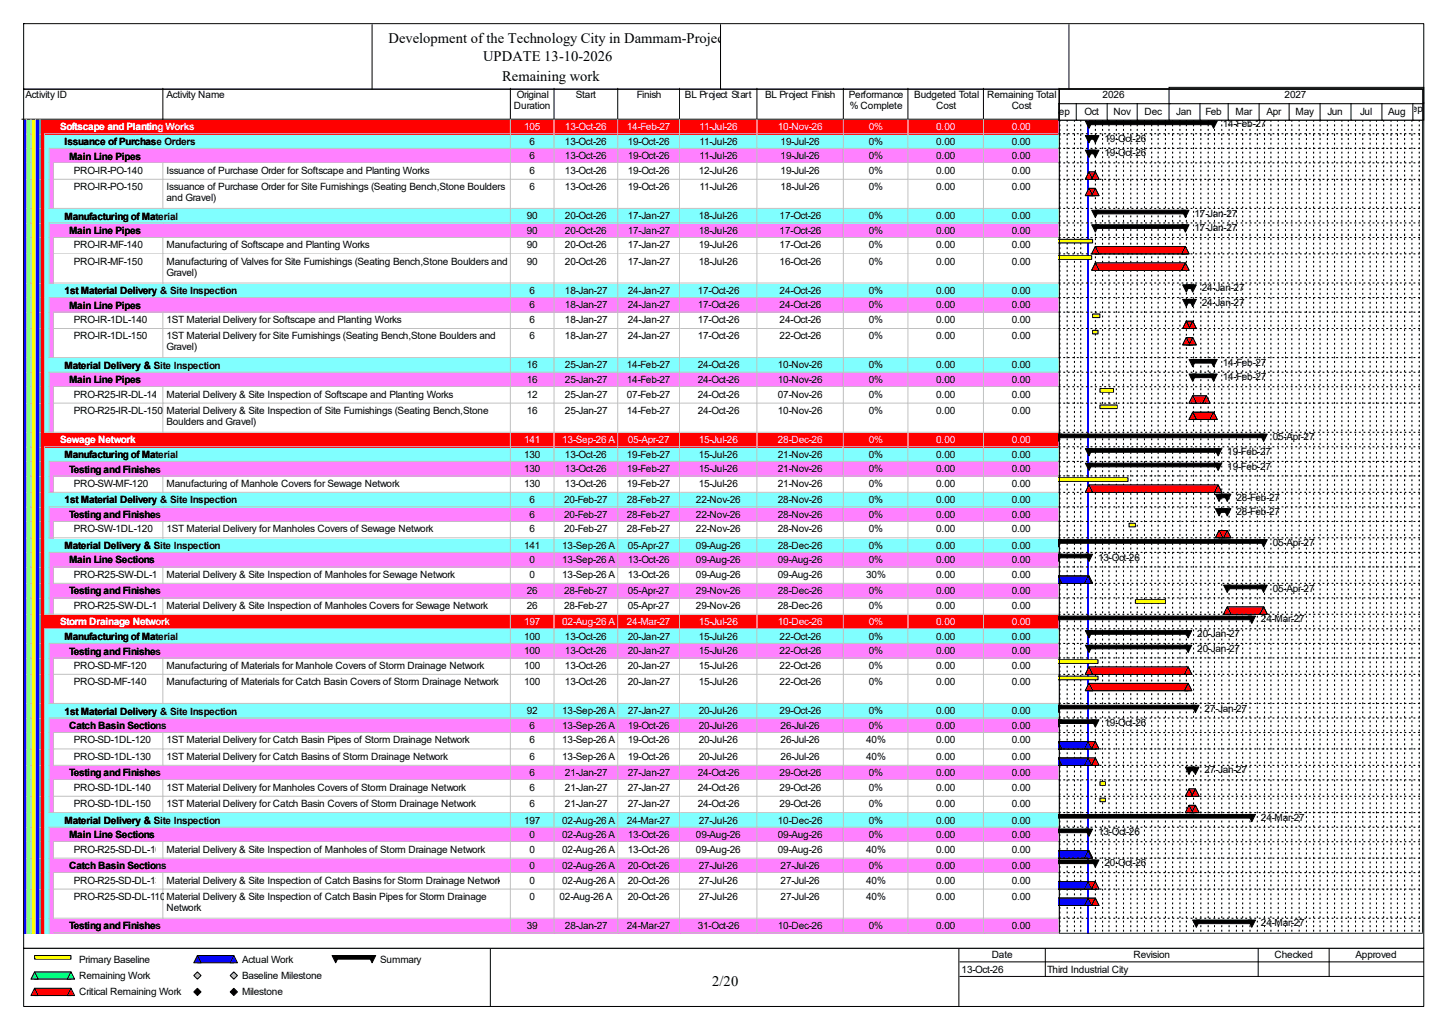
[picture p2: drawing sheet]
<svg xmlns="http://www.w3.org/2000/svg" width="420mm" height="297mm" viewBox="0 0 420 297" stroke-linecap="round" stroke-linejoin="round" font-family="sans-serif">
<defs><g id="words">
<g font-size="4.2">
<text x="112.6" y="12.4">Development of the Technology City in Dammam-Project</text>
<text x="140" y="17.7">UPDATE 13-10-2026</text>
<text x="145.5" y="23.5">Remaining work</text>
<text x="206.5" y="285.6">2/20</text>
</g>
<g font-size="2.9">
<text x="7.4" y="28.4">Activity ID</text>
<text x="48.3" y="28.4">Activity Name</text>
<text x="149.8" y="28.4">Original</text>
<text x="166.9" y="28.4">Start</text>
<text x="184.6" y="28.4">Finish</text>
<text x="198.5" y="28.4">BL Project Start</text>
<text x="221.8" y="28.4">BL Project Finish</text>
<text x="246" y="28.4">Performance</text>
<text x="265" y="28.4">Budgeted Total</text>
<text x="286.1" y="28.4">Remaining Total</text>
<text x="319.6" y="28.4">2026</text>
<text x="372.3" y="28.4">2027</text>
<text x="149" y="31.6">Duration</text>
<text x="246.3" y="31.6">% Complete</text>
<text x="271.4" y="31.6">Cost</text>
<text x="293.2" y="31.6">Cost</text>
<text x="305.1" y="33.2">Sep</text>
<text x="314.3" y="33.2">Oct</text>
<text x="322.7" y="33.2">Nov</text>
<text x="331.7" y="33.2">Dec</text>
<text x="341" y="33.2">Jan</text>
<text x="349.4" y="33.2">Feb</text>
<text x="358.1" y="33.2">Mar</text>
<text x="367.1" y="33.2">Apr</text>
<text x="375.5" y="33.2">May</text>
<text x="384.7" y="33.2">Jun</text>
<text x="394.2" y="33.2">Jul</text>
<text x="402.4" y="33.2">Aug</text>
<text x="407.4" y="32.4">Sep</text>
<text x="18.7" y="42">Issuance of Purchase Orders</text>
<text x="153.5" y="41.9">6</text>
<text x="163.7" y="41.9">13-Oct-26</text>
<text x="181.9" y="41.9">19-Oct-26</text>
<text x="202.8" y="41.9">11-Jul-26</text>
<text x="226.2" y="41.9">19-Jul-26</text>
<text x="251.8" y="41.9">0%</text>
<text x="271.4" y="41.9">0.00</text>
<text x="293.2" y="41.9">0.00</text>
<text x="320.1" y="41.1">19-Oct-26</text>
<text x="354.4" y="36.9">14-Feb-27</text>
<text x="20" y="46.2">Main Line Pipes</text>
<text x="153.5" y="46.1">6</text>
<text x="163.7" y="46.1">13-Oct-26</text>
<text x="181.9" y="46.1">19-Oct-26</text>
<text x="202.8" y="46.1">11-Jul-26</text>
<text x="226.2" y="46.1">19-Jul-26</text>
<text x="251.8" y="46.1">0%</text>
<text x="271.4" y="46.1">0.00</text>
<text x="293.2" y="46.1">0.00</text>
<text x="320.1" y="45.3">19-Oct-26</text>
<text x="21.4" y="50.3">PRO-IR-PO-140</text>
<text x="48.3" y="50.3">Issuance of Purchase Order for Softscape and Planting Works</text>
<text x="153.5" y="50.3">6</text>
<text x="163.7" y="50.3">13-Oct-26</text>
<text x="181.9" y="50.3">19-Oct-26</text>
<text x="202.5" y="50.3">12-Jul-26</text>
<text x="226.2" y="50.3">19-Jul-26</text>
<text x="251.8" y="50.3">0%</text>
<text x="271.4" y="50.3">0.00</text>
<text x="293.2" y="50.3">0.00</text>
<text x="21.4" y="55.1">PRO-IR-PO-150</text>
<text x="48.3" y="55.1">Issuance of Purchase Order for Site Furnishings (Seating Bench,Stone Boulders</text>
<text x="48.3" y="58.3">and Gravel)</text>
<text x="153.5" y="55.1">6</text>
<text x="163.7" y="55.1">13-Oct-26</text>
<text x="181.9" y="55.1">19-Oct-26</text>
<text x="202.8" y="55.1">11-Jul-26</text>
<text x="226.2" y="55.1">18-Jul-26</text>
<text x="251.8" y="55.1">0%</text>
<text x="271.4" y="55.1">0.00</text>
<text x="293.2" y="55.1">0.00</text>
<text x="18.7" y="63.6">Manufacturing of Material</text>
<text x="152.7" y="63.5">90</text>
<text x="163.7" y="63.5">20-Oct-26</text>
<text x="181.9" y="63.5">17-Jan-27</text>
<text x="202.5" y="63.5">18-Jul-26</text>
<text x="226" y="63.5">17-Oct-26</text>
<text x="251.8" y="63.5">0%</text>
<text x="271.4" y="63.5">0.00</text>
<text x="293.2" y="63.5">0.00</text>
<text x="346.2" y="62.7">17-Jan-27</text>
<text x="20" y="67.9">Main Line Pipes</text>
<text x="21.4" y="72">PRO-IR-MF-140</text>
<text x="48.3" y="72">Manufacturing of Softscape and Planting Works</text>
<text x="152.7" y="67.8">90</text>
<text x="152.7" y="72">90</text>
<text x="163.7" y="67.8">20-Oct-26</text>
<text x="163.7" y="72">20-Oct-26</text>
<text x="181.9" y="67.8">17-Jan-27</text>
<text x="181.9" y="72">17-Jan-27</text>
<text x="202.5" y="67.8">18-Jul-26</text>
<text x="202.5" y="72">19-Jul-26</text>
<text x="226" y="67.8">17-Oct-26</text>
<text x="226" y="72">17-Oct-26</text>
<text x="251.8" y="67.8">0%</text>
<text x="251.8" y="72">0%</text>
<text x="271.4" y="67.8">0.00</text>
<text x="271.4" y="72">0.00</text>
<text x="293.2" y="67.8">0.00</text>
<text x="293.2" y="72">0.00</text>
<text x="346.2" y="67">17-Jan-27</text>
<text x="21.4" y="76.7">PRO-IR-MF-150</text>
<text x="48.3" y="76.7">Manufacturing of Valves for Site Furnishings (Seating Bench,Stone Boulders and</text>
<text x="152.7" y="76.7">90</text>
<text x="163.7" y="76.7">20-Oct-26</text>
<text x="181.9" y="76.7">17-Jan-27</text>
<text x="202.5" y="76.7">18-Jul-26</text>
<text x="226" y="76.7">16-Oct-26</text>
<text x="251.8" y="76.7">0%</text>
<text x="271.4" y="76.7">0.00</text>
<text x="293.2" y="76.7">0.00</text>
<text x="48.3" y="79.9">Gravel)</text>
<text x="18.7" y="85.3">1st Material Delivery &amp; Site Inspection</text>
<text x="20" y="89.5">Main Line Pipes</text>
<text x="153.5" y="85.2">6</text>
<text x="153.5" y="89.4">6</text>
<text x="163.7" y="85.2">18-Jan-27</text>
<text x="163.7" y="89.4">18-Jan-27</text>
<text x="181.9" y="85.2">24-Jan-27</text>
<text x="181.9" y="89.4">24-Jan-27</text>
<text x="202.3" y="85.2">17-Oct-26</text>
<text x="202.3" y="89.4">17-Oct-26</text>
<text x="226" y="85.2">24-Oct-26</text>
<text x="226" y="89.4">24-Oct-26</text>
<text x="251.8" y="85.2">0%</text>
<text x="251.8" y="89.4">0%</text>
<text x="271.4" y="85.2">0.00</text>
<text x="271.4" y="89.4">0.00</text>
<text x="293.2" y="85.2">0.00</text>
<text x="293.2" y="89.4">0.00</text>
<text x="348.3" y="84.4">24-Jan-27</text>
<text x="348.3" y="88.6">24-Jan-27</text>
<text x="21.4" y="93.6">PRO-IR-1DL-140</text>
<text x="48.3" y="93.6">1ST Material Delivery for Softscape and Planting Works</text>
<text x="153.5" y="93.6">6</text>
<text x="163.7" y="93.6">18-Jan-27</text>
<text x="181.9" y="93.6">24-Jan-27</text>
<text x="202.3" y="93.6">17-Oct-26</text>
<text x="226" y="93.6">24-Oct-26</text>
<text x="251.8" y="93.6">0%</text>
<text x="271.4" y="93.6">0.00</text>
<text x="293.2" y="93.6">0.00</text>
<text x="21.4" y="98.3">PRO-IR-1DL-150</text>
<text x="48.3" y="98.3">1ST Material Delivery for Site Furnishings (Seating Bench,Stone Boulders and</text>
<text x="48.3" y="101.5">Gravel)</text>
<text x="153.5" y="98.3">6</text>
<text x="163.7" y="98.3">18-Jan-27</text>
<text x="181.9" y="98.3">24-Jan-27</text>
<text x="202.3" y="98.3">17-Oct-26</text>
<text x="226" y="98.3">22-Oct-26</text>
<text x="251.8" y="98.3">0%</text>
<text x="271.4" y="98.3">0.00</text>
<text x="293.2" y="98.3">0.00</text>
<text x="18.7" y="106.8">Material Delivery &amp; Site Inspection</text>
<text x="152.7" y="106.8">16</text>
<text x="163.7" y="106.8">25-Jan-27</text>
<text x="181.7" y="106.8">14-Feb-27</text>
<text x="202.3" y="106.8">24-Oct-26</text>
<text x="225.5" y="106.8">10-Nov-26</text>
<text x="251.8" y="106.8">0%</text>
<text x="271.4" y="106.8">0.00</text>
<text x="293.2" y="106.8">0.00</text>
<text x="354.4" y="106">14-Feb-27</text>
<text x="20" y="111.1">Main Line Pipes</text>
<text x="152.7" y="111">16</text>
<text x="163.7" y="111">25-Jan-27</text>
<text x="181.7" y="111">14-Feb-27</text>
<text x="202.3" y="111">24-Oct-26</text>
<text x="225.5" y="111">10-Nov-26</text>
<text x="251.8" y="111">0%</text>
<text x="271.4" y="111">0.00</text>
<text x="293.2" y="111">0.00</text>
<text x="354.4" y="110.2">14-Feb-27</text>
<text x="21.4" y="115.2">PRO-R25-IR-DL-140</text>
<text x="21.4" y="120">PRO-R25-IR-DL-150</text>
<text x="48.3" y="115.2">Material Delivery &amp; Site Inspection of Softscape and Planting Works</text>
<text x="48.3" y="120">Material Delivery &amp; Site Inspection of Site Furnishings (Seating Bench,Stone</text>
<text x="152.7" y="115.2">12</text>
<text x="152.7" y="120">16</text>
<text x="163.7" y="115.2">25-Jan-27</text>
<text x="163.7" y="120">25-Jan-27</text>
<text x="181.7" y="115.2">07-Feb-27</text>
<text x="181.7" y="120">14-Feb-27</text>
<text x="202.3" y="115.2">24-Oct-26</text>
<text x="202.3" y="120">24-Oct-26</text>
<text x="225.5" y="115.2">07-Nov-26</text>
<text x="225.5" y="120">10-Nov-26</text>
<text x="251.8" y="115.2">0%</text>
<text x="251.8" y="120">0%</text>
<text x="271.4" y="115.2">0.00</text>
<text x="271.4" y="120">0.00</text>
<text x="293.2" y="115.2">0.00</text>
<text x="293.2" y="120">0.00</text>
<text x="48.3" y="123.1">Boulders and Gravel)</text>
<text x="355.7" y="131.8">19-Feb-27</text>
<text x="368.9" y="127.6">05-Apr-27</text>
<text x="18.7" y="132.7">Manufacturing of Material</text>
<text x="20" y="136.9">Testing and Finishes</text>
<text x="151.9" y="132.6">130</text>
<text x="151.9" y="136.9">130</text>
<text x="163.7" y="132.6">13-Oct-26</text>
<text x="163.7" y="136.9">13-Oct-26</text>
<text x="181.7" y="132.6">19-Feb-27</text>
<text x="181.7" y="136.9">19-Feb-27</text>
<text x="202.5" y="132.6">15-Jul-26</text>
<text x="202.5" y="136.9">15-Jul-26</text>
<text x="225.5" y="132.6">21-Nov-26</text>
<text x="225.5" y="136.9">21-Nov-26</text>
<text x="251.8" y="132.6">0%</text>
<text x="251.8" y="136.9">0%</text>
<text x="271.4" y="132.6">0.00</text>
<text x="271.4" y="136.9">0.00</text>
<text x="293.2" y="132.6">0.00</text>
<text x="293.2" y="136.9">0.00</text>
<text x="355.7" y="136.1">19-Feb-27</text>
<text x="21.4" y="141.1">PRO-SW-MF-120</text>
<text x="48.3" y="141.1">Manufacturing of Manhole Covers for Sewage Network</text>
<text x="151.9" y="141.1">130</text>
<text x="163.7" y="141.1">13-Oct-26</text>
<text x="181.7" y="141.1">19-Feb-27</text>
<text x="202.5" y="141.1">15-Jul-26</text>
<text x="225.5" y="141.1">21-Nov-26</text>
<text x="251.8" y="141.1">0%</text>
<text x="271.4" y="141.1">0.00</text>
<text x="293.2" y="141.1">0.00</text>
<text x="18.7" y="145.9">1st Material Delivery &amp; Site Inspection</text>
<text x="153.5" y="145.8">6</text>
<text x="163.5" y="145.8">20-Feb-27</text>
<text x="181.7" y="145.8">28-Feb-27</text>
<text x="201.7" y="145.8">22-Nov-26</text>
<text x="225.5" y="145.8">28-Nov-26</text>
<text x="251.8" y="145.8">0%</text>
<text x="271.4" y="145.8">0.00</text>
<text x="293.2" y="145.8">0.00</text>
<text x="358.4" y="145">28-Feb-27</text>
<text x="358.4" y="149.2">28-Feb-27</text>
<text x="20" y="150.1">Testing and Finishes</text>
<text x="21.4" y="154.3">PRO-SW-1DL-120</text>
<text x="48.3" y="154.3">1ST Material Delivery for Manholes Covers of Sewage Network</text>
<text x="153.5" y="150">6</text>
<text x="153.5" y="154.3">6</text>
<text x="163.5" y="150">20-Feb-27</text>
<text x="163.5" y="154.3">20-Feb-27</text>
<text x="181.7" y="150">28-Feb-27</text>
<text x="181.7" y="154.3">28-Feb-27</text>
<text x="201.7" y="150">22-Nov-26</text>
<text x="201.7" y="154.3">22-Nov-26</text>
<text x="225.5" y="150">28-Nov-26</text>
<text x="225.5" y="154.3">28-Nov-26</text>
<text x="251.8" y="150">0%</text>
<text x="251.8" y="154.3">0%</text>
<text x="271.4" y="150">0.00</text>
<text x="271.4" y="154.3">0.00</text>
<text x="293.2" y="150">0.00</text>
<text x="293.2" y="154.3">0.00</text>
<text x="18.7" y="159.1">Material Delivery &amp; Site Inspection</text>
<text x="151.9" y="159">141</text>
<text x="162.9" y="159">13-Sep-26 A</text>
<text x="181.9" y="159">05-Apr-27</text>
<text x="201.7" y="159">09-Aug-26</text>
<text x="225.5" y="159">28-Dec-26</text>
<text x="251.8" y="159">0%</text>
<text x="271.4" y="159">0.00</text>
<text x="293.2" y="159">0.00</text>
<text x="368.9" y="158.2">05-Apr-27</text>
<text x="20" y="163.3">Main Line Sections</text>
<text x="21.4" y="167.4">PRO-R25-SW-DL-110Material Delivery &amp; Site Inspection of Manholes for Sewage Network</text>
<text x="153.5" y="163.2">0</text>
<text x="153.5" y="167.4">0</text>
<text x="162.9" y="163.2">13-Sep-26 A</text>
<text x="162.9" y="167.4">13-Sep-26 A</text>
<text x="181.9" y="163.2">13-Oct-26</text>
<text x="181.9" y="167.4">13-Oct-26</text>
<text x="201.7" y="163.2">09-Aug-26</text>
<text x="201.7" y="167.4">09-Aug-26</text>
<text x="225.5" y="163.2">09-Aug-26</text>
<text x="225.5" y="167.4">09-Aug-26</text>
<text x="251" y="167.4">30%</text>
<text x="251.8" y="163.2">0%</text>
<text x="271.4" y="163.2">0.00</text>
<text x="271.4" y="167.4">0.00</text>
<text x="293.2" y="163.2">0.00</text>
<text x="293.2" y="167.4">0.00</text>
<text x="318.3" y="162.4">13-Oct-26</text>
<text x="20" y="172.3">Testing and Finishes</text>
<text x="152.7" y="172.2">26</text>
<text x="163.5" y="172.2">28-Feb-27</text>
<text x="181.9" y="172.2">05-Apr-27</text>
<text x="201.7" y="172.2">29-Nov-26</text>
<text x="225.5" y="172.2">28-Dec-26</text>
<text x="251.8" y="172.2">0%</text>
<text x="271.4" y="172.2">0.00</text>
<text x="293.2" y="172.2">0.00</text>
<text x="368.9" y="171.4">05-Apr-27</text>
<text x="21.4" y="176.4">PRO-R25-SW-DL-120Material Delivery &amp; Site Inspection of Manholes Covers for Sewage Network</text>
<text x="152.7" y="176.4">26</text>
<text x="163.5" y="176.4">28-Feb-27</text>
<text x="181.9" y="176.4">05-Apr-27</text>
<text x="201.7" y="176.4">29-Nov-26</text>
<text x="225.5" y="176.4">28-Dec-26</text>
<text x="251.8" y="176.4">0%</text>
<text x="271.4" y="176.4">0.00</text>
<text x="293.2" y="176.4">0.00</text>
<text x="18.7" y="185.5">Manufacturing of Material</text>
<text x="151.9" y="185.4">100</text>
<text x="163.7" y="185.4">13-Oct-26</text>
<text x="181.9" y="185.4">20-Jan-27</text>
<text x="202.5" y="185.4">15-Jul-26</text>
<text x="226" y="185.4">22-Oct-26</text>
<text x="251.8" y="185.4">0%</text>
<text x="271.4" y="185.4">0.00</text>
<text x="293.2" y="185.4">0.00</text>
<text x="347" y="184.6">20-Jan-27</text>
<text x="365.5" y="180.3">24-Mar-27</text>
<text x="20" y="189.7">Testing and Finishes</text>
<text x="151.9" y="189.6">100</text>
<text x="163.7" y="189.6">13-Oct-26</text>
<text x="181.9" y="189.6">20-Jan-27</text>
<text x="202.5" y="189.6">15-Jul-26</text>
<text x="226" y="189.6">22-Oct-26</text>
<text x="251.8" y="189.6">0%</text>
<text x="271.4" y="189.6">0.00</text>
<text x="293.2" y="189.6">0.00</text>
<text x="347" y="188.8">20-Jan-27</text>
<text x="21.4" y="193.8">PRO-SD-MF-120</text>
<text x="48.3" y="193.8">Manufacturing of Materials for Manhole Covers of Storm Drainage Network</text>
<text x="151.9" y="193.8">100</text>
<text x="163.7" y="193.8">13-Oct-26</text>
<text x="181.9" y="193.8">20-Jan-27</text>
<text x="202.5" y="193.8">15-Jul-26</text>
<text x="226" y="193.8">22-Oct-26</text>
<text x="251.8" y="193.8">0%</text>
<text x="271.4" y="193.8">0.00</text>
<text x="293.2" y="193.8">0.00</text>
<text x="21.4" y="198.5">PRO-SD-MF-140</text>
<text x="48.3" y="198.5">Manufacturing of Materials for Catch Basin Covers of Storm Drainage Network</text>
<text x="151.9" y="198.5">100</text>
<text x="163.7" y="198.5">13-Oct-26</text>
<text x="181.9" y="198.5">20-Jan-27</text>
<text x="202.5" y="198.5">15-Jul-26</text>
<text x="226" y="198.5">22-Oct-26</text>
<text x="251.8" y="198.5">0%</text>
<text x="271.4" y="198.5">0.00</text>
<text x="293.2" y="198.5">0.00</text>
<text x="18.7" y="207.1">1st Material Delivery &amp; Site Inspection</text>
<text x="152.7" y="207">92</text>
<text x="162.9" y="207">13-Sep-26 A</text>
<text x="181.9" y="207">27-Jan-27</text>
<text x="202.5" y="207">20-Jul-26</text>
<text x="226" y="207">29-Oct-26</text>
<text x="251.8" y="207">0%</text>
<text x="271.4" y="207">0.00</text>
<text x="293.2" y="207">0.00</text>
<text x="349.1" y="206.2">27-Jan-27</text>
<text x="20" y="211.3">Catch Basin Sections</text>
<text x="21.4" y="215.4">PRO-SD-1DL-120</text>
<text x="48.3" y="215.4">1ST Material Delivery for Catch Basin Pipes of Storm Drainage Network</text>
<text x="153.5" y="211.2">6</text>
<text x="153.5" y="215.4">6</text>
<text x="162.9" y="211.2">13-Sep-26 A</text>
<text x="162.9" y="215.4">13-Sep-26 A</text>
<text x="181.9" y="211.2">19-Oct-26</text>
<text x="181.9" y="215.4">19-Oct-26</text>
<text x="202.5" y="211.2">20-Jul-26</text>
<text x="202.5" y="215.4">20-Jul-26</text>
<text x="226.2" y="211.2">26-Jul-26</text>
<text x="226.2" y="215.4">26-Jul-26</text>
<text x="251" y="215.4">40%</text>
<text x="251.8" y="211.2">0%</text>
<text x="271.4" y="211.2">0.00</text>
<text x="271.4" y="215.4">0.00</text>
<text x="293.2" y="211.2">0.00</text>
<text x="293.2" y="215.4">0.00</text>
<text x="320.1" y="210.4">19-Oct-26</text>
<text x="21.4" y="220.2">PRO-SD-1DL-130</text>
<text x="48.3" y="220.2">1ST Material Delivery for Catch Basins of Storm Drainage Network</text>
<text x="153.5" y="220.2">6</text>
<text x="162.9" y="220.2">13-Sep-26 A</text>
<text x="181.9" y="220.2">19-Oct-26</text>
<text x="202.5" y="220.2">20-Jul-26</text>
<text x="226.2" y="220.2">26-Jul-26</text>
<text x="251" y="220.2">40%</text>
<text x="271.4" y="220.2">0.00</text>
<text x="293.2" y="220.2">0.00</text>
<text x="20" y="225">Testing and Finishes</text>
<text x="153.5" y="224.9">6</text>
<text x="163.7" y="224.9">21-Jan-27</text>
<text x="181.9" y="224.9">27-Jan-27</text>
<text x="202.3" y="224.9">24-Oct-26</text>
<text x="226" y="224.9">29-Oct-26</text>
<text x="251.8" y="224.9">0%</text>
<text x="271.4" y="224.9">0.00</text>
<text x="293.2" y="224.9">0.00</text>
<text x="349.1" y="224.1">27-Jan-27</text>
<text x="21.4" y="229.2">PRO-SD-1DL-140</text>
<text x="21.4" y="233.9">PRO-SD-1DL-150</text>
<text x="48.3" y="229.2">1ST Material Delivery for Manholes Covers of Storm Drainage Network</text>
<text x="48.3" y="233.9">1ST Material Delivery for Catch Basin Covers of Storm Drainage Network</text>
<text x="153.5" y="229.2">6</text>
<text x="153.5" y="233.9">6</text>
<text x="163.7" y="229.2">21-Jan-27</text>
<text x="163.7" y="233.9">21-Jan-27</text>
<text x="181.9" y="229.2">27-Jan-27</text>
<text x="181.9" y="233.9">27-Jan-27</text>
<text x="202.3" y="229.2">24-Oct-26</text>
<text x="202.3" y="233.9">24-Oct-26</text>
<text x="226" y="229.2">29-Oct-26</text>
<text x="226" y="233.9">29-Oct-26</text>
<text x="251.8" y="229.2">0%</text>
<text x="251.8" y="233.9">0%</text>
<text x="271.4" y="229.2">0.00</text>
<text x="271.4" y="233.9">0.00</text>
<text x="293.2" y="229.2">0.00</text>
<text x="293.2" y="233.9">0.00</text>
<text x="18.7" y="238.7">Material Delivery &amp; Site Inspection</text>
<text x="151.9" y="238.6">197</text>
<text x="162.9" y="238.6">02-Aug-26 A</text>
<text x="181.7" y="238.6">24-Mar-27</text>
<text x="202.5" y="238.6">27-Jul-26</text>
<text x="225.5" y="238.6">10-Dec-26</text>
<text x="251.8" y="238.6">0%</text>
<text x="271.4" y="238.6">0.00</text>
<text x="293.2" y="238.6">0.00</text>
<text x="365.5" y="237.8">24-Mar-27</text>
<text x="20" y="243">Main Line Sections</text>
<text x="153.5" y="242.9">0</text>
<text x="162.9" y="242.9">02-Aug-26 A</text>
<text x="181.9" y="242.9">13-Oct-26</text>
<text x="201.7" y="242.9">09-Aug-26</text>
<text x="225.5" y="242.9">09-Aug-26</text>
<text x="251.8" y="242.9">0%</text>
<text x="271.4" y="242.9">0.00</text>
<text x="293.2" y="242.9">0.00</text>
<text x="318.3" y="242.1">13-Oct-26</text>
<text x="20" y="251.9">Catch Basin Sections</text>
<text x="21.4" y="247.1">PRO-R25-SD-DL-100</text>
<text x="48.3" y="247.1">Material Delivery &amp; Site Inspection of Manholes of Storm Drainage Network</text>
<text x="153.5" y="247.1">0</text>
<text x="153.5" y="251.8">0</text>
<text x="162.9" y="247.1">02-Aug-26 A</text>
<text x="162.9" y="251.8">02-Aug-26 A</text>
<text x="181.9" y="247.1">13-Oct-26</text>
<text x="181.9" y="251.8">20-Oct-26</text>
<text x="201.7" y="247.1">09-Aug-26</text>
<text x="202.5" y="251.8">27-Jul-26</text>
<text x="225.5" y="247.1">09-Aug-26</text>
<text x="226.2" y="251.8">27-Jul-26</text>
<text x="251" y="247.1">40%</text>
<text x="251.8" y="251.8">0%</text>
<text x="271.4" y="247.1">0.00</text>
<text x="271.4" y="251.8">0.00</text>
<text x="293.2" y="247.1">0.00</text>
<text x="293.2" y="251.8">0.00</text>
<text x="320.1" y="251">20-Oct-26</text>
<text x="21.4" y="256">PRO-R25-SD-DL-130</text>
<text x="48.3" y="256">Material Delivery &amp; Site Inspection of Catch Basins for Storm Drainage Network</text>
<text x="153.5" y="256">0</text>
<text x="162.9" y="256">02-Aug-26 A</text>
<text x="181.9" y="256">20-Oct-26</text>
<text x="202.5" y="256">27-Jul-26</text>
<text x="226.2" y="256">27-Jul-26</text>
<text x="251" y="256">40%</text>
<text x="271.4" y="256">0.00</text>
<text x="293.2" y="256">0.00</text>
<text x="21.4" y="260.8">PRO-R25-SD-DL-110</text>
<text x="48.3" y="260.8">Material Delivery &amp; Site Inspection of Catch Basin Pipes for Storm Drainage</text>
<text x="48.3" y="263.9">Network</text>
<text x="153.5" y="260.8">0</text>
<text x="162.2" y="260.8">02-Aug-26 A</text>
<text x="181.9" y="260.8">20-Oct-26</text>
<text x="202.5" y="260.8">27-Jul-26</text>
<text x="226.2" y="260.8">27-Jul-26</text>
<text x="251" y="260.8">40%</text>
<text x="271.4" y="260.8">0.00</text>
<text x="293.2" y="260.8">0.00</text>
<text x="20" y="269.3">Testing and Finishes</text>
<text x="152.7" y="269.2">39</text>
<text x="163.7" y="269.2">28-Jan-27</text>
<text x="181.7" y="269.2">24-Mar-27</text>
<text x="202.3" y="269.2">31-Oct-26</text>
<text x="225.5" y="269.2">10-Dec-26</text>
<text x="251.8" y="269.2">0%</text>
<text x="271.4" y="269.2">0.00</text>
<text x="293.2" y="269.2">0.00</text>
<text x="365.5" y="268.4">24-Mar-27</text>
<text x="22.9" y="279">Primary Baseline</text>
<text x="70.1" y="279">Actual Work</text>
<text x="110.2" y="279">Summary</text>
<text x="278.7" y="281.9">13-Oct-26</text>
<text x="287.4" y="277.7">Date</text>
<text x="303.5" y="281.9">Third Industrial City</text>
<text x="328.5" y="277.7">Revision</text>
<text x="369.4" y="277.7">Checked</text>
<text x="392.9" y="277.7">Approved</text>
<text x="22.9" y="283.7">Remaining Work</text>
<text x="70.1" y="283.7">Baseline Milestone</text>
<text x="22.9" y="288.5">Critical Remaining Work</text>
<text x="70.1" y="288.5">Milestone</text>
</g>
<g font-size="2.9" fill="#fff">
<text x="17.4" y="37.8">Softscape and Planting Works</text>
<text x="151.9" y="37.7">105</text>
<text x="163.7" y="37.7">13-Oct-26</text>
<text x="181.7" y="37.7">14-Feb-27</text>
<text x="202.8" y="37.7">11-Jul-26</text>
<text x="225.5" y="37.7">10-Nov-26</text>
<text x="251.8" y="37.7">0%</text>
<text x="271.4" y="37.7">0.00</text>
<text x="293.2" y="37.7">0.00</text>
<text x="17.4" y="128.5">Sewage Network</text>
<text x="151.9" y="128.4">141</text>
<text x="162.9" y="128.4">13-Sep-26 A</text>
<text x="181.9" y="128.4">05-Apr-27</text>
<text x="202.5" y="128.4">15-Jul-26</text>
<text x="225.5" y="128.4">28-Dec-26</text>
<text x="251.8" y="128.4">0%</text>
<text x="271.4" y="128.4">0.00</text>
<text x="293.2" y="128.4">0.00</text>
<text x="17.4" y="181.2">Storm Drainage Network</text>
<text x="151.9" y="181.1">197</text>
<text x="162.9" y="181.1">02-Aug-26 A</text>
<text x="181.7" y="181.1">24-Mar-27</text>
<text x="202.5" y="181.1">15-Jul-26</text>
<text x="225.5" y="181.1">10-Dec-26</text>
<text x="251.8" y="181.1">0%</text>
<text x="271.4" y="181.1">0.00</text>
<text x="293.2" y="181.1">0.00</text>
</g>
</g></defs>
<path d="M47.2 25.6v8.9h-40.9" fill="none" stroke="#000" stroke-width=".29"/>
<path d="M47.5 25.6h100.7v9.2h-100.7z" fill="#fff"/>
<path d="M147.9 25.6v8.9h-100.7" fill="none" stroke="#000" stroke-width=".29"/>
<path d="M148.2 25.6h12.7v9.2h-12.7z" fill="#fff"/>
<path d="M160.6 25.6v8.9h-12.7" fill="none" stroke="#000" stroke-width=".29"/>
<path d="M160.9 25.6h18.4v9.2h-18.4z" fill="#fff"/>
<path d="M179 25.6v8.9h-18.4" fill="none" stroke="#000" stroke-width=".29"/>
<path d="M179.3 25.6h17.9v9.2h-17.9z" fill="#fff"/>
<path d="M197 25.6v8.9h-18" fill="none" stroke="#000" stroke-width=".29"/>
<path d="M197.2 25.6h22.5v9.2h-22.5z" fill="#fff"/>
<path d="M219.4 25.6v8.9h-22.4" fill="none" stroke="#000" stroke-width=".29"/>
<path d="M219.7 25.6h25v9.2h-25z" fill="#fff"/>
<path d="M244.4 25.6v8.9h-25" fill="none" stroke="#000" stroke-width=".29"/>
<path d="M244.7 25.6h18.7v9.2h-18.7z" fill="#fff"/>
<path d="M263.2 25.6v8.9h-18.8" fill="none" stroke="#000" stroke-width=".29"/>
<path d="M263.4 25.6h21.9v9.2h-21.9z" fill="#fff"/>
<path d="M285 25.6v8.9h-21.8" fill="none" stroke="#000" stroke-width=".29"/>
<path d="M285.3 25.6h21.9v9.2h-21.9z" fill="#fff"/>
<path d="M306.9 25.6v8.9h-21.9" fill="none" stroke="#000" stroke-width=".29"/>
<path d="M6.6 34.8h1.3v4.2h-1.3z" fill="#00f"/>
<path d="M7.6 34.5v4.5" fill="none" stroke="#c0c0c0" stroke-width=".29"/>
<path d="M7.9 34.8h1.3v4.2h-1.3z" fill="#80ff80"/>
<path d="M9 34.5v4.5" fill="none" stroke="#c0c0c0" stroke-width=".29"/>
<path d="M9.2 34.8h1.3v4.2h-1.3z" fill="#ff0"/>
<path d="M10.3 34.5v4.5" fill="none" stroke="#c0c0c0" stroke-width=".29"/>
<path d="M10.5 34.8h1.4v4.2h-1.4z" fill="#00f"/>
<path d="M11.6 34.5v4.5" fill="none" stroke="#c0c0c0" stroke-width=".29"/>
<path d="M11.9 34.8h35.6v4.2h-35.6z" fill="#f00"/>
<path d="M12.9 38.8h34.6" fill="none" stroke="#c0c0c0" stroke-width=".29"/>
<path d="M47.5 34.8h100.7v4.2h-100.7z" fill="#f00"/>
<path d="M147.9 34.5v4.3h-100.4" fill="none" stroke="#c0c0c0" stroke-width=".29"/>
<path d="M148.2 34.8h12.7v4.2h-12.7z" fill="#f00"/>
<path d="M160.6 34.5v4.3h-12.4" fill="none" stroke="#c0c0c0" stroke-width=".29"/>
<path d="M160.9 34.8h18.4v4.2h-18.4z" fill="#f00"/>
<path d="M179 34.5v4.3h-18.1" fill="none" stroke="#c0c0c0" stroke-width=".29"/>
<path d="M179.3 34.8h17.9v4.2h-17.9z" fill="#f00"/>
<path d="M197 34.5v4.3h-17.7" fill="none" stroke="#c0c0c0" stroke-width=".29"/>
<path d="M197.2 34.8h22.5v4.2h-22.5z" fill="#f00"/>
<path d="M219.4 34.5v4.3h-22.2" fill="none" stroke="#c0c0c0" stroke-width=".29"/>
<path d="M219.7 34.8h25v4.2h-25z" fill="#f00"/>
<path d="M244.4 34.5v4.3h-24.7" fill="none" stroke="#c0c0c0" stroke-width=".29"/>
<path d="M244.7 34.8h18.7v4.2h-18.7z" fill="#f00"/>
<path d="M263.2 34.5v4.3h-18.5" fill="none" stroke="#c0c0c0" stroke-width=".29"/>
<path d="M263.4 34.8h21.9v4.2h-21.9z" fill="#f00"/>
<path d="M285 34.5v4.3h-21.6" fill="none" stroke="#c0c0c0" stroke-width=".29"/>
<path d="M285.3 34.8h21.9v4.2h-21.9z" fill="#f00"/>
<path d="M306.9 34.5v4.3h-21.6" fill="none" stroke="#c0c0c0" stroke-width=".29"/>
<path d="M6.6 39h1.3v4.3h-1.3z" fill="#00f"/>
<path d="M7.6 38.8v4.4" fill="none" stroke="#c0c0c0" stroke-width=".29"/>
<path d="M7.9 39h1.3v4.3h-1.3z" fill="#80ff80"/>
<path d="M9 38.8v4.4" fill="none" stroke="#c0c0c0" stroke-width=".29"/>
<path d="M9.2 39h1.3v4.3h-1.3z" fill="#ff0"/>
<path d="M10.3 38.8v4.4" fill="none" stroke="#c0c0c0" stroke-width=".29"/>
<path d="M10.5 39h1.4v4.3h-1.4z" fill="#00f"/>
<path d="M11.6 38.8v4.4" fill="none" stroke="#c0c0c0" stroke-width=".29"/>
<path d="M11.9 39h1.3v4.3h-1.3z" fill="#f00"/>
<path d="M12.9 38.8v4.4" fill="none" stroke="#c0c0c0" stroke-width=".29"/>
<path d="M13.2 39h34.3v4.3h-34.3z" fill="#80ffff"/>
<path d="M14.2 43h33.3" fill="none" stroke="#c0c0c0" stroke-width=".29"/>
<path d="M47.5 39h100.7v4.3h-100.7z" fill="#80ffff"/>
<path d="M147.9 38.8v4.2h-100.4" fill="none" stroke="#c0c0c0" stroke-width=".29"/>
<path d="M148.2 39h12.7v4.3h-12.7z" fill="#80ffff"/>
<path d="M160.6 38.8v4.2h-12.4" fill="none" stroke="#c0c0c0" stroke-width=".29"/>
<path d="M160.9 39h18.4v4.3h-18.4z" fill="#80ffff"/>
<path d="M179 38.8v4.2h-18.1" fill="none" stroke="#c0c0c0" stroke-width=".29"/>
<path d="M179.3 39h17.9v4.3h-17.9z" fill="#80ffff"/>
<path d="M197 38.8v4.2h-17.7" fill="none" stroke="#c0c0c0" stroke-width=".29"/>
<path d="M197.2 39h22.5v4.3h-22.5z" fill="#80ffff"/>
<path d="M219.4 38.8v4.2h-22.2" fill="none" stroke="#c0c0c0" stroke-width=".29"/>
<path d="M219.7 39h25v4.3h-25z" fill="#80ffff"/>
<path d="M244.4 38.8v4.2h-24.7" fill="none" stroke="#c0c0c0" stroke-width=".29"/>
<path d="M244.7 39h18.7v4.3h-18.7z" fill="#80ffff"/>
<path d="M263.2 38.8v4.2h-18.5" fill="none" stroke="#c0c0c0" stroke-width=".29"/>
<path d="M263.4 39h21.9v4.3h-21.9z" fill="#80ffff"/>
<path d="M285 38.8v4.2h-21.6" fill="none" stroke="#c0c0c0" stroke-width=".29"/>
<path d="M285.3 39h21.9v4.3h-21.9z" fill="#80ffff"/>
<path d="M306.9 38.8v4.2h-21.6" fill="none" stroke="#c0c0c0" stroke-width=".29"/>
<path d="M6.6 43.3h1.3v4.2h-1.3z" fill="#00f"/>
<path d="M7.6 43v4.5" fill="none" stroke="#c0c0c0" stroke-width=".29"/>
<path d="M7.9 43.3h1.3v4.2h-1.3z" fill="#80ff80"/>
<path d="M9 43v4.5" fill="none" stroke="#c0c0c0" stroke-width=".29"/>
<path d="M9.2 43.3h1.3v4.2h-1.3z" fill="#ff0"/>
<path d="M10.3 43v4.5" fill="none" stroke="#c0c0c0" stroke-width=".29"/>
<path d="M10.5 43.3h1.4v4.2h-1.4z" fill="#00f"/>
<path d="M11.6 43v4.5" fill="none" stroke="#c0c0c0" stroke-width=".29"/>
<path d="M11.9 43.3h1.3v4.2h-1.3z" fill="#f00"/>
<path d="M12.9 43v4.5" fill="none" stroke="#c0c0c0" stroke-width=".29"/>
<path d="M13.2 43.3h1.3v4.2h-1.3z" fill="#80ffff"/>
<path d="M14.2 43v4.5" fill="none" stroke="#c0c0c0" stroke-width=".29"/>
<path d="M14.5 43.3h33v4.2h-33z" fill="#ff80ff"/>
<path d="M15.6 47.2h31.9" fill="none" stroke="#c0c0c0" stroke-width=".29"/>
<path d="M47.5 43.3h100.7v4.2h-100.7z" fill="#ff80ff"/>
<path d="M147.9 43v4.2h-100.4" fill="none" stroke="#c0c0c0" stroke-width=".29"/>
<path d="M148.2 43.3h12.7v4.2h-12.7z" fill="#ff80ff"/>
<path d="M160.6 43v4.2h-12.4" fill="none" stroke="#c0c0c0" stroke-width=".29"/>
<path d="M160.9 43.3h18.4v4.2h-18.4z" fill="#ff80ff"/>
<path d="M179 43v4.2h-18.1" fill="none" stroke="#c0c0c0" stroke-width=".29"/>
<path d="M179.3 43.3h17.9v4.2h-17.9z" fill="#ff80ff"/>
<path d="M197 43v4.2h-17.7" fill="none" stroke="#c0c0c0" stroke-width=".29"/>
<path d="M197.2 43.3h22.5v4.2h-22.5z" fill="#ff80ff"/>
<path d="M219.4 43v4.2h-22.2" fill="none" stroke="#c0c0c0" stroke-width=".29"/>
<path d="M219.7 43.3h25v4.2h-25z" fill="#ff80ff"/>
<path d="M244.4 43v4.2h-24.7" fill="none" stroke="#c0c0c0" stroke-width=".29"/>
<path d="M244.7 43.3h18.7v4.2h-18.7z" fill="#ff80ff"/>
<path d="M263.2 43v4.2h-18.5" fill="none" stroke="#c0c0c0" stroke-width=".29"/>
<path d="M263.4 43.3h21.9v4.2h-21.9z" fill="#ff80ff"/>
<path d="M285 43v4.2h-21.6" fill="none" stroke="#c0c0c0" stroke-width=".29"/>
<path d="M285.3 43.3h21.9v4.2h-21.9z" fill="#ff80ff"/>
<path d="M306.9 43v4.2h-21.6" fill="none" stroke="#c0c0c0" stroke-width=".29"/>
<path d="M6.6 47.5h1.3v4.7h-1.3z" fill="#00f"/>
<path d="M7.6 47.2v5" fill="none" stroke="#c0c0c0" stroke-width=".29"/>
<path d="M7.9 47.5h1.3v4.7h-1.3z" fill="#80ff80"/>
<path d="M9 47.2v5" fill="none" stroke="#c0c0c0" stroke-width=".29"/>
<path d="M9.2 47.5h1.3v4.7h-1.3z" fill="#ff0"/>
<path d="M10.3 47.2v5" fill="none" stroke="#c0c0c0" stroke-width=".29"/>
<path d="M10.5 47.5h1.4v4.7h-1.4z" fill="#00f"/>
<path d="M11.6 47.2v5" fill="none" stroke="#c0c0c0" stroke-width=".29"/>
<path d="M11.9 47.5h1.3v4.7h-1.3z" fill="#f00"/>
<path d="M12.9 47.2v5" fill="none" stroke="#c0c0c0" stroke-width=".29"/>
<path d="M13.2 47.5h1.3v4.7h-1.3z" fill="#80ffff"/>
<path d="M14.2 47.2v5" fill="none" stroke="#c0c0c0" stroke-width=".29"/>
<path d="M14.5 47.5h1.3v4.7h-1.3z" fill="#ff80ff"/>
<path d="M15.6 47.2v5" fill="none" stroke="#c0c0c0" stroke-width=".29"/>
<path d="M15.8 47.5h31.7v4.7h-31.7z" fill="#fff"/>
<path d="M15.6 51.9h31.9M47.2 47.2v5" fill="none" stroke="#c0c0c0" stroke-width=".29"/>
<path d="M47.5 47.5h100.7v4.7h-100.7z" fill="#fff"/>
<path d="M147.9 47.2v4.7h-100.4" fill="none" stroke="#c0c0c0" stroke-width=".29"/>
<path d="M148.2 47.5h12.7v4.7h-12.7z" fill="#fff"/>
<path d="M160.6 47.2v4.7h-12.4" fill="none" stroke="#c0c0c0" stroke-width=".29"/>
<path d="M160.9 47.5h18.4v4.7h-18.4z" fill="#fff"/>
<path d="M179 47.2v4.7h-18.1" fill="none" stroke="#c0c0c0" stroke-width=".29"/>
<path d="M179.3 47.5h17.9v4.7h-17.9z" fill="#fff"/>
<path d="M197 47.2v4.7h-17.7" fill="none" stroke="#c0c0c0" stroke-width=".29"/>
<path d="M197.2 47.5h22.5v4.7h-22.5z" fill="#fff"/>
<path d="M219.4 47.2v4.7h-22.2" fill="none" stroke="#c0c0c0" stroke-width=".29"/>
<path d="M219.7 47.5h25v4.7h-25z" fill="#fff"/>
<path d="M244.4 47.2v4.7h-24.7" fill="none" stroke="#c0c0c0" stroke-width=".29"/>
<path d="M244.7 47.5h18.7v4.7h-18.7z" fill="#fff"/>
<path d="M263.2 47.2v4.7h-18.5" fill="none" stroke="#c0c0c0" stroke-width=".29"/>
<path d="M263.4 47.5h21.9v4.7h-21.9z" fill="#fff"/>
<path d="M285 47.2v4.7h-21.6" fill="none" stroke="#c0c0c0" stroke-width=".29"/>
<path d="M285.3 47.5h21.9v4.7h-21.9z" fill="#fff"/>
<path d="M306.9 47.2v4.7h-21.6" fill="none" stroke="#c0c0c0" stroke-width=".29"/>
<path d="M6.6 52.2h1.3v8.5h-1.3z" fill="#00f"/>
<path d="M7.6 51.9v8.7" fill="none" stroke="#c0c0c0" stroke-width=".29"/>
<path d="M7.9 52.2h1.3v8.5h-1.3z" fill="#80ff80"/>
<path d="M9 51.9v8.7" fill="none" stroke="#c0c0c0" stroke-width=".29"/>
<path d="M9.2 52.2h1.3v8.5h-1.3z" fill="#ff0"/>
<path d="M10.3 51.9v8.7" fill="none" stroke="#c0c0c0" stroke-width=".29"/>
<path d="M10.5 52.2h1.4v8.5h-1.4z" fill="#00f"/>
<path d="M11.6 51.9v8.7" fill="none" stroke="#c0c0c0" stroke-width=".29"/>
<path d="M11.9 52.2h1.3v8.5h-1.3z" fill="#f00"/>
<path d="M12.9 51.9v8.7" fill="none" stroke="#c0c0c0" stroke-width=".29"/>
<path d="M13.2 52.2h1.3v8.5h-1.3z" fill="#80ffff"/>
<path d="M14.2 51.9v8.7" fill="none" stroke="#c0c0c0" stroke-width=".29"/>
<path d="M14.5 52.2h1.3v8.5h-1.3z" fill="#ff80ff"/>
<path d="M15.6 51.9v8.7M14.2 60.4h1.6" fill="none" stroke="#c0c0c0" stroke-width=".29"/>
<path d="M15.8 52.2h31.7v8.5h-31.7z" fill="#fff"/>
<path d="M47.2 51.9v8.7M15.6 60.4h31.9" fill="none" stroke="#c0c0c0" stroke-width=".29"/>
<path d="M47.5 52.2h100.7v8.5h-100.7z" fill="#fff"/>
<path d="M147.9 51.9v8.5h-100.4" fill="none" stroke="#c0c0c0" stroke-width=".29"/>
<path d="M148.2 52.2h12.7v8.5h-12.7z" fill="#fff"/>
<path d="M160.6 51.9v8.5h-12.4" fill="none" stroke="#c0c0c0" stroke-width=".29"/>
<path d="M160.9 52.2h18.4v8.5h-18.4z" fill="#fff"/>
<path d="M179 51.9v8.5h-18.1" fill="none" stroke="#c0c0c0" stroke-width=".29"/>
<path d="M179.3 52.2h17.9v8.5h-17.9z" fill="#fff"/>
<path d="M197 51.9v8.5h-17.7" fill="none" stroke="#c0c0c0" stroke-width=".29"/>
<path d="M197.2 52.2h22.5v8.5h-22.5z" fill="#fff"/>
<path d="M219.4 51.9v8.5h-22.2" fill="none" stroke="#c0c0c0" stroke-width=".29"/>
<path d="M219.7 52.2h25v8.5h-25z" fill="#fff"/>
<path d="M244.4 51.9v8.5h-24.7" fill="none" stroke="#c0c0c0" stroke-width=".29"/>
<path d="M244.7 52.2h18.7v8.5h-18.7z" fill="#fff"/>
<path d="M263.2 51.9v8.5h-18.5" fill="none" stroke="#c0c0c0" stroke-width=".29"/>
<path d="M263.4 52.2h21.9v8.5h-21.9z" fill="#fff"/>
<path d="M285 51.9v8.5h-21.6" fill="none" stroke="#c0c0c0" stroke-width=".29"/>
<path d="M285.3 52.2h21.9v8.5h-21.9z" fill="#fff"/>
<path d="M306.9 51.9v8.5h-21.6" fill="none" stroke="#c0c0c0" stroke-width=".29"/>
<path d="M6.6 60.7h1.3v4.2h-1.3z" fill="#00f"/>
<path d="M7.6 60.4v4.5" fill="none" stroke="#c0c0c0" stroke-width=".29"/>
<path d="M7.9 60.7h1.3v4.2h-1.3z" fill="#80ff80"/>
<path d="M9 60.4v4.5" fill="none" stroke="#c0c0c0" stroke-width=".29"/>
<path d="M9.2 60.7h1.3v4.2h-1.3z" fill="#ff0"/>
<path d="M10.3 60.4v4.5" fill="none" stroke="#c0c0c0" stroke-width=".29"/>
<path d="M10.5 60.7h1.4v4.2h-1.4z" fill="#00f"/>
<path d="M11.6 60.4v4.5" fill="none" stroke="#c0c0c0" stroke-width=".29"/>
<path d="M11.9 60.7h1.3v4.2h-1.3z" fill="#f00"/>
<path d="M12.9 60.4v4.5" fill="none" stroke="#c0c0c0" stroke-width=".29"/>
<path d="M13.2 60.7h34.3v4.2h-34.3z" fill="#80ffff"/>
<path d="M14.2 64.6h33.3" fill="none" stroke="#c0c0c0" stroke-width=".29"/>
<path d="M47.5 60.7h100.7v4.2h-100.7z" fill="#80ffff"/>
<path d="M147.9 60.4v4.2h-100.4" fill="none" stroke="#c0c0c0" stroke-width=".29"/>
<path d="M148.2 60.7h12.7v4.2h-12.7z" fill="#80ffff"/>
<path d="M160.6 60.4v4.2h-12.4" fill="none" stroke="#c0c0c0" stroke-width=".29"/>
<path d="M160.9 60.7h18.4v4.2h-18.4z" fill="#80ffff"/>
<path d="M179 60.4v4.2h-18.1" fill="none" stroke="#c0c0c0" stroke-width=".29"/>
<path d="M179.3 60.7h17.9v4.2h-17.9z" fill="#80ffff"/>
<path d="M197 60.4v4.2h-17.7" fill="none" stroke="#c0c0c0" stroke-width=".29"/>
<path d="M197.2 60.7h22.5v4.2h-22.5z" fill="#80ffff"/>
<path d="M219.4 60.4v4.2h-22.2" fill="none" stroke="#c0c0c0" stroke-width=".29"/>
<path d="M219.7 60.7h25v4.2h-25z" fill="#80ffff"/>
<path d="M244.4 60.4v4.2h-24.7" fill="none" stroke="#c0c0c0" stroke-width=".29"/>
<path d="M244.7 60.7h18.7v4.2h-18.7z" fill="#80ffff"/>
<path d="M263.2 60.4v4.2h-18.5" fill="none" stroke="#c0c0c0" stroke-width=".29"/>
<path d="M263.4 60.7h21.9v4.2h-21.9z" fill="#80ffff"/>
<path d="M285 60.4v4.2h-21.6" fill="none" stroke="#c0c0c0" stroke-width=".29"/>
<path d="M285.3 60.7h21.9v4.2h-21.9z" fill="#80ffff"/>
<path d="M306.9 60.4v4.2h-21.6" fill="none" stroke="#c0c0c0" stroke-width=".29"/>
<path d="M6.6 64.9h1.3v4.2h-1.3z" fill="#00f"/>
<path d="M7.6 64.6v4.5" fill="none" stroke="#c0c0c0" stroke-width=".29"/>
<path d="M7.9 64.9h1.3v4.2h-1.3z" fill="#80ff80"/>
<path d="M9 64.6v4.5" fill="none" stroke="#c0c0c0" stroke-width=".29"/>
<path d="M9.2 64.9h1.3v4.2h-1.3z" fill="#ff0"/>
<path d="M10.3 64.6v4.5" fill="none" stroke="#c0c0c0" stroke-width=".29"/>
<path d="M10.5 64.9h1.4v4.2h-1.4z" fill="#00f"/>
<path d="M11.6 64.6v4.5" fill="none" stroke="#c0c0c0" stroke-width=".29"/>
<path d="M11.9 64.9h1.3v4.2h-1.3z" fill="#f00"/>
<path d="M12.9 64.6v4.5" fill="none" stroke="#c0c0c0" stroke-width=".29"/>
<path d="M13.2 64.9h1.3v4.2h-1.3z" fill="#80ffff"/>
<path d="M14.2 64.6v4.5" fill="none" stroke="#c0c0c0" stroke-width=".29"/>
<path d="M14.5 64.9h33v4.2h-33z" fill="#ff80ff"/>
<path d="M15.6 68.8h31.9" fill="none" stroke="#c0c0c0" stroke-width=".29"/>
<path d="M47.5 64.9h100.7v4.2h-100.7z" fill="#ff80ff"/>
<path d="M147.9 64.6v4.2h-100.4" fill="none" stroke="#c0c0c0" stroke-width=".29"/>
<path d="M148.2 64.9h12.7v4.2h-12.7z" fill="#ff80ff"/>
<path d="M160.6 64.6v4.2h-12.4" fill="none" stroke="#c0c0c0" stroke-width=".29"/>
<path d="M160.9 64.9h18.4v4.2h-18.4z" fill="#ff80ff"/>
<path d="M179 64.6v4.2h-18.1" fill="none" stroke="#c0c0c0" stroke-width=".29"/>
<path d="M179.3 64.9h17.9v4.2h-17.9z" fill="#ff80ff"/>
<path d="M197 64.6v4.2h-17.7" fill="none" stroke="#c0c0c0" stroke-width=".29"/>
<path d="M197.2 64.9h22.5v4.2h-22.5z" fill="#ff80ff"/>
<path d="M219.4 64.6v4.2h-22.2" fill="none" stroke="#c0c0c0" stroke-width=".29"/>
<path d="M219.7 64.9h25v4.2h-25z" fill="#ff80ff"/>
<path d="M244.4 64.6v4.2h-24.7" fill="none" stroke="#c0c0c0" stroke-width=".29"/>
<path d="M244.7 64.9h18.7v4.2h-18.7z" fill="#ff80ff"/>
<path d="M263.2 64.6v4.2h-18.5" fill="none" stroke="#c0c0c0" stroke-width=".29"/>
<path d="M263.4 64.9h21.9v4.2h-21.9z" fill="#ff80ff"/>
<path d="M285 64.6v4.2h-21.6" fill="none" stroke="#c0c0c0" stroke-width=".29"/>
<path d="M285.3 64.9h21.9v4.2h-21.9z" fill="#ff80ff"/>
<path d="M306.9 64.6v4.2h-21.6" fill="none" stroke="#c0c0c0" stroke-width=".29"/>
<path d="M6.6 69.1h1.3v4.7h-1.3z" fill="#00f"/>
<path d="M7.6 68.8v5" fill="none" stroke="#c0c0c0" stroke-width=".29"/>
<path d="M7.9 69.1h1.3v4.7h-1.3z" fill="#80ff80"/>
<path d="M9 68.8v5" fill="none" stroke="#c0c0c0" stroke-width=".29"/>
<path d="M9.2 69.1h1.3v4.7h-1.3z" fill="#ff0"/>
<path d="M10.3 68.8v5" fill="none" stroke="#c0c0c0" stroke-width=".29"/>
<path d="M10.5 69.1h1.4v4.7h-1.4z" fill="#00f"/>
<path d="M11.6 68.8v5" fill="none" stroke="#c0c0c0" stroke-width=".29"/>
<path d="M11.9 69.1h1.3v4.7h-1.3z" fill="#f00"/>
<path d="M12.9 68.8v5" fill="none" stroke="#c0c0c0" stroke-width=".29"/>
<path d="M13.2 69.1h1.3v4.7h-1.3z" fill="#80ffff"/>
<path d="M14.2 68.8v5" fill="none" stroke="#c0c0c0" stroke-width=".29"/>
<path d="M14.5 69.1h1.3v4.7h-1.3z" fill="#ff80ff"/>
<path d="M15.6 68.8v5" fill="none" stroke="#c0c0c0" stroke-width=".29"/>
<path d="M15.8 69.1h31.7v4.7h-31.7z" fill="#fff"/>
<path d="M15.6 73.6h31.9M47.2 68.8v5" fill="none" stroke="#c0c0c0" stroke-width=".29"/>
<path d="M47.5 69.1h100.7v4.7h-100.7z" fill="#fff"/>
<path d="M147.9 68.8v4.8h-100.4" fill="none" stroke="#c0c0c0" stroke-width=".29"/>
<path d="M148.2 69.1h12.7v4.7h-12.7z" fill="#fff"/>
<path d="M160.6 68.8v4.8h-12.4" fill="none" stroke="#c0c0c0" stroke-width=".29"/>
<path d="M160.9 69.1h18.4v4.7h-18.4z" fill="#fff"/>
<path d="M179 68.8v4.8h-18.1" fill="none" stroke="#c0c0c0" stroke-width=".29"/>
<path d="M179.3 69.1h17.9v4.7h-17.9z" fill="#fff"/>
<path d="M197 68.8v4.8h-17.7" fill="none" stroke="#c0c0c0" stroke-width=".29"/>
<path d="M197.2 69.1h22.5v4.7h-22.5z" fill="#fff"/>
<path d="M219.4 68.8v4.8h-22.2" fill="none" stroke="#c0c0c0" stroke-width=".29"/>
<path d="M219.7 69.1h25v4.7h-25z" fill="#fff"/>
<path d="M244.4 68.8v4.8h-24.7" fill="none" stroke="#c0c0c0" stroke-width=".29"/>
<path d="M244.7 69.1h18.7v4.7h-18.7z" fill="#fff"/>
<path d="M263.2 68.8v4.8h-18.5" fill="none" stroke="#c0c0c0" stroke-width=".29"/>
<path d="M263.4 69.1h21.9v4.7h-21.9z" fill="#fff"/>
<path d="M285 68.8v4.8h-21.6" fill="none" stroke="#c0c0c0" stroke-width=".29"/>
<path d="M285.3 69.1h21.9v4.7h-21.9z" fill="#fff"/>
<path d="M306.9 68.8v4.8h-21.6" fill="none" stroke="#c0c0c0" stroke-width=".29"/>
<path d="M6.6 73.8h1.3v8.5h-1.3z" fill="#00f"/>
<path d="M7.6 73.6v8.7" fill="none" stroke="#c0c0c0" stroke-width=".29"/>
<path d="M7.9 73.8h1.3v8.5h-1.3z" fill="#80ff80"/>
<path d="M9 73.6v8.7" fill="none" stroke="#c0c0c0" stroke-width=".29"/>
<path d="M9.2 73.8h1.3v8.5h-1.3z" fill="#ff0"/>
<path d="M10.3 73.6v8.7" fill="none" stroke="#c0c0c0" stroke-width=".29"/>
<path d="M10.5 73.8h1.4v8.5h-1.4z" fill="#00f"/>
<path d="M11.6 73.6v8.7" fill="none" stroke="#c0c0c0" stroke-width=".29"/>
<path d="M11.9 73.8h1.3v8.5h-1.3z" fill="#f00"/>
<path d="M12.9 73.6v8.7" fill="none" stroke="#c0c0c0" stroke-width=".29"/>
<path d="M13.2 73.8h1.3v8.5h-1.3z" fill="#80ffff"/>
<path d="M14.2 73.6v8.7" fill="none" stroke="#c0c0c0" stroke-width=".29"/>
<path d="M14.5 73.8h1.3v8.5h-1.3z" fill="#ff80ff"/>
<path d="M15.6 73.6v8.7M14.2 82h1.6" fill="none" stroke="#c0c0c0" stroke-width=".29"/>
<path d="M15.8 73.8h31.7v8.5h-31.7z" fill="#fff"/>
<path d="M47.2 73.6v8.7M15.6 82h31.9" fill="none" stroke="#c0c0c0" stroke-width=".29"/>
<path d="M47.5 73.8h100.7v8.5h-100.7z" fill="#fff"/>
<path d="M147.9 73.6v8.4h-100.4" fill="none" stroke="#c0c0c0" stroke-width=".29"/>
<path d="M148.2 73.8h12.7v8.5h-12.7z" fill="#fff"/>
<path d="M160.6 73.6v8.4h-12.4" fill="none" stroke="#c0c0c0" stroke-width=".29"/>
<path d="M160.9 73.8h18.4v8.5h-18.4z" fill="#fff"/>
<path d="M179 73.6v8.4h-18.1" fill="none" stroke="#c0c0c0" stroke-width=".29"/>
<path d="M179.3 73.8h17.9v8.5h-17.9z" fill="#fff"/>
<path d="M197 73.6v8.4h-17.7" fill="none" stroke="#c0c0c0" stroke-width=".29"/>
<path d="M197.2 73.8h22.5v8.5h-22.5z" fill="#fff"/>
<path d="M219.4 73.6v8.4h-22.2" fill="none" stroke="#c0c0c0" stroke-width=".29"/>
<path d="M219.7 73.8h25v8.5h-25z" fill="#fff"/>
<path d="M244.4 73.6v8.4h-24.7" fill="none" stroke="#c0c0c0" stroke-width=".29"/>
<path d="M244.7 73.8h18.7v8.5h-18.7z" fill="#fff"/>
<path d="M263.2 73.6v8.4h-18.5" fill="none" stroke="#c0c0c0" stroke-width=".29"/>
<path d="M263.4 73.8h21.9v8.5h-21.9z" fill="#fff"/>
<path d="M285 73.6v8.4h-21.6" fill="none" stroke="#c0c0c0" stroke-width=".29"/>
<path d="M285.3 73.8h21.9v8.5h-21.9z" fill="#fff"/>
<path d="M306.9 73.6v8.4h-21.6" fill="none" stroke="#c0c0c0" stroke-width=".29"/>
<path d="M6.6 82.3h1.3v4.2h-1.3z" fill="#00f"/>
<path d="M7.6 82v4.5" fill="none" stroke="#c0c0c0" stroke-width=".29"/>
<path d="M7.9 82.3h1.3v4.2h-1.3z" fill="#80ff80"/>
<path d="M9 82v4.5" fill="none" stroke="#c0c0c0" stroke-width=".29"/>
<path d="M9.2 82.3h1.3v4.2h-1.3z" fill="#ff0"/>
<path d="M10.3 82v4.5" fill="none" stroke="#c0c0c0" stroke-width=".29"/>
<path d="M10.5 82.3h1.4v4.2h-1.4z" fill="#00f"/>
<path d="M11.6 82v4.5" fill="none" stroke="#c0c0c0" stroke-width=".29"/>
<path d="M11.9 82.3h1.3v4.2h-1.3z" fill="#f00"/>
<path d="M12.9 82v4.5" fill="none" stroke="#c0c0c0" stroke-width=".29"/>
<path d="M13.2 82.3h34.3v4.2h-34.3z" fill="#80ffff"/>
<path d="M14.2 86.2h33.3" fill="none" stroke="#c0c0c0" stroke-width=".29"/>
<path d="M47.5 82.3h100.7v4.2h-100.7z" fill="#80ffff"/>
<path d="M147.9 82v4.2h-100.4" fill="none" stroke="#c0c0c0" stroke-width=".29"/>
<path d="M148.2 82.3h12.7v4.2h-12.7z" fill="#80ffff"/>
<path d="M160.6 82v4.2h-12.4" fill="none" stroke="#c0c0c0" stroke-width=".29"/>
<path d="M160.9 82.3h18.4v4.2h-18.4z" fill="#80ffff"/>
<path d="M179 82v4.2h-18.1" fill="none" stroke="#c0c0c0" stroke-width=".29"/>
<path d="M179.3 82.3h17.9v4.2h-17.9z" fill="#80ffff"/>
<path d="M197 82v4.2h-17.7" fill="none" stroke="#c0c0c0" stroke-width=".29"/>
<path d="M197.2 82.3h22.5v4.2h-22.5z" fill="#80ffff"/>
<path d="M219.4 82v4.2h-22.2" fill="none" stroke="#c0c0c0" stroke-width=".29"/>
<path d="M219.7 82.3h25v4.2h-25z" fill="#80ffff"/>
<path d="M244.4 82v4.2h-24.7" fill="none" stroke="#c0c0c0" stroke-width=".29"/>
<path d="M244.7 82.3h18.7v4.2h-18.7z" fill="#80ffff"/>
<path d="M263.2 82v4.2h-18.5" fill="none" stroke="#c0c0c0" stroke-width=".29"/>
<path d="M263.4 82.3h21.9v4.2h-21.9z" fill="#80ffff"/>
<path d="M285 82v4.2h-21.6" fill="none" stroke="#c0c0c0" stroke-width=".29"/>
<path d="M285.3 82.3h21.9v4.2h-21.9z" fill="#80ffff"/>
<path d="M306.9 82v4.2h-21.6" fill="none" stroke="#c0c0c0" stroke-width=".29"/>
<path d="M6.6 86.5h1.3v4.2h-1.3z" fill="#00f"/>
<path d="M7.6 86.2v4.5" fill="none" stroke="#c0c0c0" stroke-width=".29"/>
<path d="M7.9 86.5h1.3v4.2h-1.3z" fill="#80ff80"/>
<path d="M9 86.2v4.5" fill="none" stroke="#c0c0c0" stroke-width=".29"/>
<path d="M9.2 86.5h1.3v4.2h-1.3z" fill="#ff0"/>
<path d="M10.3 86.2v4.5" fill="none" stroke="#c0c0c0" stroke-width=".29"/>
<path d="M10.5 86.5h1.4v4.2h-1.4z" fill="#00f"/>
<path d="M11.6 86.2v4.5" fill="none" stroke="#c0c0c0" stroke-width=".29"/>
<path d="M11.9 86.5h1.3v4.2h-1.3z" fill="#f00"/>
<path d="M12.9 86.2v4.5" fill="none" stroke="#c0c0c0" stroke-width=".29"/>
<path d="M13.2 86.5h1.3v4.2h-1.3z" fill="#80ffff"/>
<path d="M14.2 86.2v4.5" fill="none" stroke="#c0c0c0" stroke-width=".29"/>
<path d="M14.5 86.5h33v4.2h-33z" fill="#ff80ff"/>
<path d="M15.6 90.4h31.9" fill="none" stroke="#c0c0c0" stroke-width=".29"/>
<path d="M47.5 86.5h100.7v4.2h-100.7z" fill="#ff80ff"/>
<path d="M147.9 86.2v4.2h-100.4" fill="none" stroke="#c0c0c0" stroke-width=".29"/>
<path d="M148.2 86.5h12.7v4.2h-12.7z" fill="#ff80ff"/>
<path d="M160.6 86.2v4.2h-12.4" fill="none" stroke="#c0c0c0" stroke-width=".29"/>
<path d="M160.9 86.5h18.4v4.2h-18.4z" fill="#ff80ff"/>
<path d="M179 86.2v4.2h-18.1" fill="none" stroke="#c0c0c0" stroke-width=".29"/>
<path d="M179.3 86.5h17.9v4.2h-17.9z" fill="#ff80ff"/>
<path d="M197 86.2v4.2h-17.7" fill="none" stroke="#c0c0c0" stroke-width=".29"/>
<path d="M197.2 86.5h22.5v4.2h-22.5z" fill="#ff80ff"/>
<path d="M219.4 86.2v4.2h-22.2" fill="none" stroke="#c0c0c0" stroke-width=".29"/>
<path d="M219.7 86.5h25v4.2h-25z" fill="#ff80ff"/>
<path d="M244.4 86.2v4.2h-24.7" fill="none" stroke="#c0c0c0" stroke-width=".29"/>
<path d="M244.7 86.5h18.7v4.2h-18.7z" fill="#ff80ff"/>
<path d="M263.2 86.2v4.2h-18.5" fill="none" stroke="#c0c0c0" stroke-width=".29"/>
<path d="M263.4 86.5h21.9v4.2h-21.9z" fill="#ff80ff"/>
<path d="M285 86.2v4.2h-21.6" fill="none" stroke="#c0c0c0" stroke-width=".29"/>
<path d="M285.3 86.5h21.9v4.2h-21.9z" fill="#ff80ff"/>
<path d="M306.9 86.2v4.2h-21.6" fill="none" stroke="#c0c0c0" stroke-width=".29"/>
<path d="M6.6 90.7h1.3v4.8h-1.3z" fill="#00f"/>
<path d="M7.6 90.4v5.1" fill="none" stroke="#c0c0c0" stroke-width=".29"/>
<path d="M7.9 90.7h1.3v4.8h-1.3z" fill="#80ff80"/>
<path d="M9 90.4v5.1" fill="none" stroke="#c0c0c0" stroke-width=".29"/>
<path d="M9.2 90.7h1.3v4.8h-1.3z" fill="#ff0"/>
<path d="M10.3 90.4v5.1" fill="none" stroke="#c0c0c0" stroke-width=".29"/>
<path d="M10.5 90.7h1.4v4.8h-1.4z" fill="#00f"/>
<path d="M11.6 90.4v5.1" fill="none" stroke="#c0c0c0" stroke-width=".29"/>
<path d="M11.9 90.7h1.3v4.8h-1.3z" fill="#f00"/>
<path d="M12.9 90.4v5.1" fill="none" stroke="#c0c0c0" stroke-width=".29"/>
<path d="M13.2 90.7h1.3v4.8h-1.3z" fill="#80ffff"/>
<path d="M14.2 90.4v5.1" fill="none" stroke="#c0c0c0" stroke-width=".29"/>
<path d="M14.5 90.7h1.3v4.8h-1.3z" fill="#ff80ff"/>
<path d="M15.6 90.4v5.1" fill="none" stroke="#c0c0c0" stroke-width=".29"/>
<path d="M15.8 90.7h31.7v4.8h-31.7z" fill="#fff"/>
<path d="M15.6 95.2h31.9M47.2 90.4v5.1" fill="none" stroke="#c0c0c0" stroke-width=".29"/>
<path d="M47.5 90.7h100.7v4.8h-100.7z" fill="#fff"/>
<path d="M147.9 90.4v4.8h-100.4" fill="none" stroke="#c0c0c0" stroke-width=".29"/>
<path d="M148.2 90.7h12.7v4.8h-12.7z" fill="#fff"/>
<path d="M160.6 90.4v4.8h-12.4" fill="none" stroke="#c0c0c0" stroke-width=".29"/>
<path d="M160.9 90.7h18.4v4.8h-18.4z" fill="#fff"/>
<path d="M179 90.4v4.8h-18.1" fill="none" stroke="#c0c0c0" stroke-width=".29"/>
<path d="M179.3 90.7h17.9v4.8h-17.9z" fill="#fff"/>
<path d="M197 90.4v4.8h-17.7" fill="none" stroke="#c0c0c0" stroke-width=".29"/>
<path d="M197.2 90.7h22.5v4.8h-22.5z" fill="#fff"/>
<path d="M219.4 90.4v4.8h-22.2" fill="none" stroke="#c0c0c0" stroke-width=".29"/>
<path d="M219.7 90.7h25v4.8h-25z" fill="#fff"/>
<path d="M244.4 90.4v4.8h-24.7" fill="none" stroke="#c0c0c0" stroke-width=".29"/>
<path d="M244.7 90.7h18.7v4.8h-18.7z" fill="#fff"/>
<path d="M263.2 90.4v4.8h-18.5" fill="none" stroke="#c0c0c0" stroke-width=".29"/>
<path d="M263.4 90.7h21.9v4.8h-21.9z" fill="#fff"/>
<path d="M285 90.4v4.8h-21.6" fill="none" stroke="#c0c0c0" stroke-width=".29"/>
<path d="M285.3 90.7h21.9v4.8h-21.9z" fill="#fff"/>
<path d="M306.9 90.4v4.8h-21.6" fill="none" stroke="#c0c0c0" stroke-width=".29"/>
<path d="M6.6 95.5h1.3v8.4h-1.3z" fill="#00f"/>
<path d="M7.6 95.2v8.7" fill="none" stroke="#c0c0c0" stroke-width=".29"/>
<path d="M7.9 95.5h1.3v8.4h-1.3z" fill="#80ff80"/>
<path d="M9 95.2v8.7" fill="none" stroke="#c0c0c0" stroke-width=".29"/>
<path d="M9.2 95.5h1.3v8.4h-1.3z" fill="#ff0"/>
<path d="M10.3 95.2v8.7" fill="none" stroke="#c0c0c0" stroke-width=".29"/>
<path d="M10.5 95.5h1.4v8.4h-1.4z" fill="#00f"/>
<path d="M11.6 95.2v8.7" fill="none" stroke="#c0c0c0" stroke-width=".29"/>
<path d="M11.9 95.5h1.3v8.4h-1.3z" fill="#f00"/>
<path d="M12.9 95.2v8.7" fill="none" stroke="#c0c0c0" stroke-width=".29"/>
<path d="M13.2 95.5h1.3v8.4h-1.3z" fill="#80ffff"/>
<path d="M14.2 95.2v8.7" fill="none" stroke="#c0c0c0" stroke-width=".29"/>
<path d="M14.5 95.5h1.3v8.4h-1.3z" fill="#ff80ff"/>
<path d="M15.6 95.2v8.7M14.2 103.6h1.6" fill="none" stroke="#c0c0c0" stroke-width=".29"/>
<path d="M15.8 95.5h31.7v8.4h-31.7z" fill="#fff"/>
<path d="M47.2 95.2v8.7M15.6 103.6h31.9" fill="none" stroke="#c0c0c0" stroke-width=".29"/>
<path d="M47.5 95.5h100.7v8.4h-100.7z" fill="#fff"/>
<path d="M147.9 95.2v8.4h-100.4" fill="none" stroke="#c0c0c0" stroke-width=".29"/>
<path d="M148.2 95.5h12.7v8.4h-12.7z" fill="#fff"/>
<path d="M160.6 95.2v8.4h-12.4" fill="none" stroke="#c0c0c0" stroke-width=".29"/>
<path d="M160.9 95.5h18.4v8.4h-18.4z" fill="#fff"/>
<path d="M179 95.2v8.4h-18.1" fill="none" stroke="#c0c0c0" stroke-width=".29"/>
<path d="M179.3 95.5h17.9v8.4h-17.9z" fill="#fff"/>
<path d="M197 95.2v8.4h-17.7" fill="none" stroke="#c0c0c0" stroke-width=".29"/>
<path d="M197.2 95.5h22.5v8.4h-22.5z" fill="#fff"/>
<path d="M219.4 95.2v8.4h-22.2" fill="none" stroke="#c0c0c0" stroke-width=".29"/>
<path d="M219.7 95.5h25v8.4h-25z" fill="#fff"/>
<path d="M244.4 95.2v8.4h-24.7" fill="none" stroke="#c0c0c0" stroke-width=".29"/>
<path d="M244.7 95.5h18.7v8.4h-18.7z" fill="#fff"/>
<path d="M263.2 95.2v8.4h-18.5" fill="none" stroke="#c0c0c0" stroke-width=".29"/>
<path d="M263.4 95.5h21.9v8.4h-21.9z" fill="#fff"/>
<path d="M285 95.2v8.4h-21.6" fill="none" stroke="#c0c0c0" stroke-width=".29"/>
<path d="M285.3 95.5h21.9v8.4h-21.9z" fill="#fff"/>
<path d="M306.9 95.2v8.4h-21.6" fill="none" stroke="#c0c0c0" stroke-width=".29"/>
<path d="M6.6 103.9h1.3v4.2h-1.3z" fill="#00f"/>
<path d="M7.6 103.6v4.5" fill="none" stroke="#c0c0c0" stroke-width=".29"/>
<path d="M7.9 103.9h1.3v4.2h-1.3z" fill="#80ff80"/>
<path d="M9 103.6v4.5" fill="none" stroke="#c0c0c0" stroke-width=".29"/>
<path d="M9.2 103.9h1.3v4.2h-1.3z" fill="#ff0"/>
<path d="M10.3 103.6v4.5" fill="none" stroke="#c0c0c0" stroke-width=".29"/>
<path d="M10.5 103.9h1.4v4.2h-1.4z" fill="#00f"/>
<path d="M11.6 103.6v4.5" fill="none" stroke="#c0c0c0" stroke-width=".29"/>
<path d="M11.9 103.9h1.3v4.2h-1.3z" fill="#f00"/>
<path d="M12.9 103.6v4.5" fill="none" stroke="#c0c0c0" stroke-width=".29"/>
<path d="M13.2 103.9h34.3v4.2h-34.3z" fill="#80ffff"/>
<path d="M14.2 107.8h33.3" fill="none" stroke="#c0c0c0" stroke-width=".29"/>
<path d="M47.5 103.9h100.7v4.2h-100.7z" fill="#80ffff"/>
<path d="M147.9 103.6v4.2h-100.4" fill="none" stroke="#c0c0c0" stroke-width=".29"/>
<path d="M148.2 103.9h12.7v4.2h-12.7z" fill="#80ffff"/>
<path d="M160.6 103.6v4.2h-12.4" fill="none" stroke="#c0c0c0" stroke-width=".29"/>
<path d="M160.9 103.9h18.4v4.2h-18.4z" fill="#80ffff"/>
<path d="M179 103.6v4.2h-18.1" fill="none" stroke="#c0c0c0" stroke-width=".29"/>
<path d="M179.3 103.9h17.9v4.2h-17.9z" fill="#80ffff"/>
<path d="M197 103.6v4.2h-17.7" fill="none" stroke="#c0c0c0" stroke-width=".29"/>
<path d="M197.2 103.9h22.5v4.2h-22.5z" fill="#80ffff"/>
<path d="M219.4 103.6v4.2h-22.2" fill="none" stroke="#c0c0c0" stroke-width=".29"/>
<path d="M219.7 103.9h25v4.2h-25z" fill="#80ffff"/>
<path d="M244.4 103.6v4.2h-24.7" fill="none" stroke="#c0c0c0" stroke-width=".29"/>
<path d="M244.7 103.9h18.7v4.2h-18.7z" fill="#80ffff"/>
<path d="M263.2 103.6v4.2h-18.5" fill="none" stroke="#c0c0c0" stroke-width=".29"/>
<path d="M263.4 103.9h21.9v4.2h-21.9z" fill="#80ffff"/>
<path d="M285 103.6v4.2h-21.6" fill="none" stroke="#c0c0c0" stroke-width=".29"/>
<path d="M285.3 103.9h21.9v4.2h-21.9z" fill="#80ffff"/>
<path d="M306.9 103.6v4.2h-21.6" fill="none" stroke="#c0c0c0" stroke-width=".29"/>
<path d="M6.6 108.1h1.3v4.3h-1.3z" fill="#00f"/>
<path d="M7.6 107.8v4.5" fill="none" stroke="#c0c0c0" stroke-width=".29"/>
<path d="M7.9 108.1h1.3v4.3h-1.3z" fill="#80ff80"/>
<path d="M9 107.8v4.5" fill="none" stroke="#c0c0c0" stroke-width=".29"/>
<path d="M9.2 108.1h1.3v4.3h-1.3z" fill="#ff0"/>
<path d="M10.3 107.8v4.5" fill="none" stroke="#c0c0c0" stroke-width=".29"/>
<path d="M10.5 108.1h1.4v4.3h-1.4z" fill="#00f"/>
<path d="M11.6 107.8v4.5" fill="none" stroke="#c0c0c0" stroke-width=".29"/>
<path d="M11.9 108.1h1.3v4.3h-1.3z" fill="#f00"/>
<path d="M12.9 107.8v4.5" fill="none" stroke="#c0c0c0" stroke-width=".29"/>
<path d="M13.2 108.1h1.3v4.3h-1.3z" fill="#80ffff"/>
<path d="M14.2 107.8v4.5" fill="none" stroke="#c0c0c0" stroke-width=".29"/>
<path d="M14.5 108.1h33v4.3h-33z" fill="#ff80ff"/>
<path d="M15.6 112.1h31.9" fill="none" stroke="#c0c0c0" stroke-width=".29"/>
<path d="M47.5 108.1h100.7v4.3h-100.7z" fill="#ff80ff"/>
<path d="M147.9 107.8v4.3h-100.4" fill="none" stroke="#c0c0c0" stroke-width=".29"/>
<path d="M148.2 108.1h12.7v4.3h-12.7z" fill="#ff80ff"/>
<path d="M160.6 107.8v4.3h-12.4" fill="none" stroke="#c0c0c0" stroke-width=".29"/>
<path d="M160.9 108.1h18.4v4.3h-18.4z" fill="#ff80ff"/>
<path d="M179 107.8v4.3h-18.1" fill="none" stroke="#c0c0c0" stroke-width=".29"/>
<path d="M179.3 108.1h17.9v4.3h-17.9z" fill="#ff80ff"/>
<path d="M197 107.8v4.3h-17.7" fill="none" stroke="#c0c0c0" stroke-width=".29"/>
<path d="M197.2 108.1h22.5v4.3h-22.5z" fill="#ff80ff"/>
<path d="M219.4 107.8v4.3h-22.2" fill="none" stroke="#c0c0c0" stroke-width=".29"/>
<path d="M219.7 108.1h25v4.3h-25z" fill="#ff80ff"/>
<path d="M244.4 107.8v4.3h-24.7" fill="none" stroke="#c0c0c0" stroke-width=".29"/>
<path d="M244.7 108.1h18.7v4.3h-18.7z" fill="#ff80ff"/>
<path d="M263.2 107.8v4.3h-18.5" fill="none" stroke="#c0c0c0" stroke-width=".29"/>
<path d="M263.4 108.1h21.9v4.3h-21.9z" fill="#ff80ff"/>
<path d="M285 107.8v4.3h-21.6" fill="none" stroke="#c0c0c0" stroke-width=".29"/>
<path d="M285.3 108.1h21.9v4.3h-21.9z" fill="#ff80ff"/>
<path d="M306.9 107.8v4.3h-21.6" fill="none" stroke="#c0c0c0" stroke-width=".29"/>
<path d="M6.6 112.4h1.3v4.7h-1.3z" fill="#00f"/>
<path d="M7.6 112.1v5" fill="none" stroke="#c0c0c0" stroke-width=".29"/>
<path d="M7.9 112.4h1.3v4.7h-1.3z" fill="#80ff80"/>
<path d="M9 112.1v5" fill="none" stroke="#c0c0c0" stroke-width=".29"/>
<path d="M9.2 112.4h1.3v4.7h-1.3z" fill="#ff0"/>
<path d="M10.3 112.1v5" fill="none" stroke="#c0c0c0" stroke-width=".29"/>
<path d="M10.5 112.4h1.4v4.7h-1.4z" fill="#00f"/>
<path d="M11.6 112.1v5" fill="none" stroke="#c0c0c0" stroke-width=".29"/>
<path d="M11.9 112.4h1.3v4.7h-1.3z" fill="#f00"/>
<path d="M12.9 112.1v5" fill="none" stroke="#c0c0c0" stroke-width=".29"/>
<path d="M13.2 112.4h1.3v4.7h-1.3z" fill="#80ffff"/>
<path d="M14.2 112.1v5" fill="none" stroke="#c0c0c0" stroke-width=".29"/>
<path d="M14.5 112.4h1.3v4.7h-1.3z" fill="#ff80ff"/>
<path d="M15.6 112.1v5" fill="none" stroke="#c0c0c0" stroke-width=".29"/>
<path d="M15.8 112.4h31.7v4.7h-31.7z" fill="#fff"/>
<path d="M15.6 116.8h31.9M47.2 112.1v5" fill="none" stroke="#c0c0c0" stroke-width=".29"/>
<path d="M47.5 112.4h100.7v4.7h-100.7z" fill="#fff"/>
<path d="M147.9 112.1v4.7h-100.4" fill="none" stroke="#c0c0c0" stroke-width=".29"/>
<path d="M148.2 112.4h12.7v4.7h-12.7z" fill="#fff"/>
<path d="M160.6 112.1v4.7h-12.4" fill="none" stroke="#c0c0c0" stroke-width=".29"/>
<path d="M160.9 112.4h18.4v4.7h-18.4z" fill="#fff"/>
<path d="M179 112.1v4.7h-18.1" fill="none" stroke="#c0c0c0" stroke-width=".29"/>
<path d="M179.3 112.4h17.9v4.7h-17.9z" fill="#fff"/>
<path d="M197 112.1v4.7h-17.7" fill="none" stroke="#c0c0c0" stroke-width=".29"/>
<path d="M197.2 112.4h22.5v4.7h-22.5z" fill="#fff"/>
<path d="M219.4 112.1v4.7h-22.2" fill="none" stroke="#c0c0c0" stroke-width=".29"/>
<path d="M219.7 112.4h25v4.7h-25z" fill="#fff"/>
<path d="M244.4 112.1v4.7h-24.7" fill="none" stroke="#c0c0c0" stroke-width=".29"/>
<path d="M244.7 112.4h18.7v4.7h-18.7z" fill="#fff"/>
<path d="M263.2 112.1v4.7h-18.5" fill="none" stroke="#c0c0c0" stroke-width=".29"/>
<path d="M263.4 112.4h21.9v4.7h-21.9z" fill="#fff"/>
<path d="M285 112.1v4.7h-21.6" fill="none" stroke="#c0c0c0" stroke-width=".29"/>
<path d="M285.3 112.4h21.9v4.7h-21.9z" fill="#fff"/>
<path d="M306.9 112.1v4.7h-21.6" fill="none" stroke="#c0c0c0" stroke-width=".29"/>
<path d="M6.6 117.1h1.3v8.4h-1.3z" fill="#00f"/>
<path d="M7.6 116.8v8.7" fill="none" stroke="#c0c0c0" stroke-width=".29"/>
<path d="M7.9 117.1h1.3v8.4h-1.3z" fill="#80ff80"/>
<path d="M9 116.8v8.7" fill="none" stroke="#c0c0c0" stroke-width=".29"/>
<path d="M9.2 117.1h1.3v8.4h-1.3z" fill="#ff0"/>
<path d="M10.3 116.8v8.7" fill="none" stroke="#c0c0c0" stroke-width=".29"/>
<path d="M10.5 117.1h1.4v8.4h-1.4z" fill="#00f"/>
<path d="M11.6 116.8v8.7" fill="none" stroke="#c0c0c0" stroke-width=".29"/>
<path d="M11.9 117.1h1.3v8.4h-1.3z" fill="#f00"/>
<path d="M12.9 116.8v8.7" fill="none" stroke="#c0c0c0" stroke-width=".29"/>
<path d="M13.2 117.1h1.3v8.4h-1.3z" fill="#80ffff"/>
<path d="M14.2 116.8v8.7M12.9 125.3h1.6" fill="none" stroke="#c0c0c0" stroke-width=".29"/>
<path d="M14.5 117.1h1.3v8.4h-1.3z" fill="#ff80ff"/>
<path d="M15.6 116.8v8.7M14.2 125.3h1.6" fill="none" stroke="#c0c0c0" stroke-width=".29"/>
<path d="M15.8 117.1h31.7v8.4h-31.7z" fill="#fff"/>
<path d="M47.2 116.8v8.7M15.6 125.3h31.9" fill="none" stroke="#c0c0c0" stroke-width=".29"/>
<path d="M47.5 117.1h100.7v8.4h-100.7z" fill="#fff"/>
<path d="M147.9 116.8v8.5h-100.4" fill="none" stroke="#c0c0c0" stroke-width=".29"/>
<path d="M148.2 117.1h12.7v8.4h-12.7z" fill="#fff"/>
<path d="M160.6 116.8v8.5h-12.4" fill="none" stroke="#c0c0c0" stroke-width=".29"/>
<path d="M160.9 117.1h18.4v8.4h-18.4z" fill="#fff"/>
<path d="M179 116.8v8.5h-18.1" fill="none" stroke="#c0c0c0" stroke-width=".29"/>
<path d="M179.3 117.1h17.9v8.4h-17.9z" fill="#fff"/>
<path d="M197 116.8v8.5h-17.7" fill="none" stroke="#c0c0c0" stroke-width=".29"/>
<path d="M197.2 117.1h22.5v8.4h-22.5z" fill="#fff"/>
<path d="M219.4 116.8v8.5h-22.2" fill="none" stroke="#c0c0c0" stroke-width=".29"/>
<path d="M219.7 117.1h25v8.4h-25z" fill="#fff"/>
<path d="M244.4 116.8v8.5h-24.7" fill="none" stroke="#c0c0c0" stroke-width=".29"/>
<path d="M244.7 117.1h18.7v8.4h-18.7z" fill="#fff"/>
<path d="M263.2 116.8v8.5h-18.5" fill="none" stroke="#c0c0c0" stroke-width=".29"/>
<path d="M263.4 117.1h21.9v8.4h-21.9z" fill="#fff"/>
<path d="M285 116.8v8.5h-21.6" fill="none" stroke="#c0c0c0" stroke-width=".29"/>
<path d="M285.3 117.1h21.9v8.4h-21.9z" fill="#fff"/>
<path d="M306.9 116.8v8.5h-21.6" fill="none" stroke="#c0c0c0" stroke-width=".29"/>
<path d="M6.6 125.5h1.3v4.3h-1.3z" fill="#00f"/>
<path d="M7.6 125.3v4.4" fill="none" stroke="#c0c0c0" stroke-width=".29"/>
<path d="M7.9 125.5h1.3v4.3h-1.3z" fill="#80ff80"/>
<path d="M9 125.3v4.4" fill="none" stroke="#c0c0c0" stroke-width=".29"/>
<path d="M9.2 125.5h1.3v4.3h-1.3z" fill="#ff0"/>
<path d="M10.3 125.3v4.4" fill="none" stroke="#c0c0c0" stroke-width=".29"/>
<path d="M10.5 125.5h1.4v4.3h-1.4z" fill="#00f"/>
<path d="M11.6 125.3v4.4" fill="none" stroke="#c0c0c0" stroke-width=".29"/>
<path d="M11.9 125.5h35.6v4.3h-35.6z" fill="#f00"/>
<path d="M12.9 129.5h34.6" fill="none" stroke="#c0c0c0" stroke-width=".29"/>
<path d="M47.5 125.5h100.7v4.3h-100.7z" fill="#f00"/>
<path d="M147.9 125.3v4.2h-100.4" fill="none" stroke="#c0c0c0" stroke-width=".29"/>
<path d="M148.2 125.5h12.7v4.3h-12.7z" fill="#f00"/>
<path d="M160.6 125.3v4.2h-12.4" fill="none" stroke="#c0c0c0" stroke-width=".29"/>
<path d="M160.9 125.5h18.4v4.3h-18.4z" fill="#f00"/>
<path d="M179 125.3v4.2h-18.1" fill="none" stroke="#c0c0c0" stroke-width=".29"/>
<path d="M179.3 125.5h17.9v4.3h-17.9z" fill="#f00"/>
<path d="M197 125.3v4.2h-17.7" fill="none" stroke="#c0c0c0" stroke-width=".29"/>
<path d="M197.2 125.5h22.5v4.3h-22.5z" fill="#f00"/>
<path d="M219.4 125.3v4.2h-22.2" fill="none" stroke="#c0c0c0" stroke-width=".29"/>
<path d="M219.7 125.5h25v4.3h-25z" fill="#f00"/>
<path d="M244.4 125.3v4.2h-24.7" fill="none" stroke="#c0c0c0" stroke-width=".29"/>
<path d="M244.7 125.5h18.7v4.3h-18.7z" fill="#f00"/>
<path d="M263.2 125.3v4.2h-18.5" fill="none" stroke="#c0c0c0" stroke-width=".29"/>
<path d="M263.4 125.5h21.9v4.3h-21.9z" fill="#f00"/>
<path d="M285 125.3v4.2h-21.6" fill="none" stroke="#c0c0c0" stroke-width=".29"/>
<path d="M285.3 125.5h21.9v4.3h-21.9z" fill="#f00"/>
<path d="M306.9 125.3v4.2h-21.6" fill="none" stroke="#c0c0c0" stroke-width=".29"/>
<path d="M6.6 129.8h1.3v4.1h-1.3z" fill="#00f"/>
<path d="M7.6 129.5v4.5" fill="none" stroke="#c0c0c0" stroke-width=".29"/>
<path d="M7.9 129.8h1.3v4.1h-1.3z" fill="#80ff80"/>
<path d="M9 129.5v4.5" fill="none" stroke="#c0c0c0" stroke-width=".29"/>
<path d="M9.2 129.8h1.3v4.1h-1.3z" fill="#ff0"/>
<path d="M10.3 129.5v4.5" fill="none" stroke="#c0c0c0" stroke-width=".29"/>
<path d="M10.5 129.8h1.4v4.1h-1.4z" fill="#00f"/>
<path d="M11.6 129.5v4.5" fill="none" stroke="#c0c0c0" stroke-width=".29"/>
<path d="M11.9 129.8h1.3v4.1h-1.3z" fill="#f00"/>
<path d="M12.9 129.5v4.5" fill="none" stroke="#c0c0c0" stroke-width=".29"/>
<path d="M13.2 129.8h34.3v4.1h-34.3z" fill="#80ffff"/>
<path d="M14.2 133.7h33.3" fill="none" stroke="#c0c0c0" stroke-width=".29"/>
<path d="M47.5 129.8h100.7v4.1h-100.7z" fill="#80ffff"/>
<path d="M147.9 129.5v4.2h-100.4" fill="none" stroke="#c0c0c0" stroke-width=".29"/>
<path d="M148.2 129.8h12.7v4.1h-12.7z" fill="#80ffff"/>
<path d="M160.6 129.5v4.2h-12.4" fill="none" stroke="#c0c0c0" stroke-width=".29"/>
<path d="M160.9 129.8h18.4v4.1h-18.4z" fill="#80ffff"/>
<path d="M179 129.5v4.2h-18.1" fill="none" stroke="#c0c0c0" stroke-width=".29"/>
<path d="M179.3 129.8h17.9v4.1h-17.9z" fill="#80ffff"/>
<path d="M197 129.5v4.2h-17.7" fill="none" stroke="#c0c0c0" stroke-width=".29"/>
<path d="M197.2 129.8h22.5v4.1h-22.5z" fill="#80ffff"/>
<path d="M219.4 129.5v4.2h-22.2" fill="none" stroke="#c0c0c0" stroke-width=".29"/>
<path d="M219.7 129.8h25v4.1h-25z" fill="#80ffff"/>
<path d="M244.4 129.5v4.2h-24.7" fill="none" stroke="#c0c0c0" stroke-width=".29"/>
<path d="M244.7 129.8h18.7v4.1h-18.7z" fill="#80ffff"/>
<path d="M263.2 129.5v4.2h-18.5" fill="none" stroke="#c0c0c0" stroke-width=".29"/>
<path d="M263.4 129.8h21.9v4.1h-21.9z" fill="#80ffff"/>
<path d="M285 129.5v4.2h-21.6" fill="none" stroke="#c0c0c0" stroke-width=".29"/>
<path d="M285.3 129.8h21.9v4.1h-21.9z" fill="#80ffff"/>
<path d="M306.9 129.5v4.2h-21.6" fill="none" stroke="#c0c0c0" stroke-width=".29"/>
<path d="M6.6 133.9h1.3v4.3h-1.3z" fill="#00f"/>
<path d="M7.6 133.7v4.5" fill="none" stroke="#c0c0c0" stroke-width=".29"/>
<path d="M7.9 133.9h1.3v4.3h-1.3z" fill="#80ff80"/>
<path d="M9 133.7v4.5" fill="none" stroke="#c0c0c0" stroke-width=".29"/>
<path d="M9.2 133.9h1.3v4.3h-1.3z" fill="#ff0"/>
<path d="M10.3 133.7v4.5" fill="none" stroke="#c0c0c0" stroke-width=".29"/>
<path d="M10.5 133.9h1.4v4.3h-1.4z" fill="#00f"/>
<path d="M11.6 133.7v4.5" fill="none" stroke="#c0c0c0" stroke-width=".29"/>
<path d="M11.9 133.9h1.3v4.3h-1.3z" fill="#f00"/>
<path d="M12.9 133.7v4.5" fill="none" stroke="#c0c0c0" stroke-width=".29"/>
<path d="M13.2 133.9h1.3v4.3h-1.3z" fill="#80ffff"/>
<path d="M14.2 133.7v4.5" fill="none" stroke="#c0c0c0" stroke-width=".29"/>
<path d="M14.5 133.9h33v4.3h-33z" fill="#ff80ff"/>
<path d="M15.6 137.9h31.9" fill="none" stroke="#c0c0c0" stroke-width=".29"/>
<path d="M47.5 133.9h100.7v4.3h-100.7z" fill="#ff80ff"/>
<path d="M147.9 133.7v4.2h-100.4" fill="none" stroke="#c0c0c0" stroke-width=".29"/>
<path d="M148.2 133.9h12.7v4.3h-12.7z" fill="#ff80ff"/>
<path d="M160.6 133.7v4.2h-12.4" fill="none" stroke="#c0c0c0" stroke-width=".29"/>
<path d="M160.9 133.9h18.4v4.3h-18.4z" fill="#ff80ff"/>
<path d="M179 133.7v4.2h-18.1" fill="none" stroke="#c0c0c0" stroke-width=".29"/>
<path d="M179.3 133.9h17.9v4.3h-17.9z" fill="#ff80ff"/>
<path d="M197 133.7v4.2h-17.7" fill="none" stroke="#c0c0c0" stroke-width=".29"/>
<path d="M197.2 133.9h22.5v4.3h-22.5z" fill="#ff80ff"/>
<path d="M219.4 133.7v4.2h-22.2" fill="none" stroke="#c0c0c0" stroke-width=".29"/>
<path d="M219.7 133.9h25v4.3h-25z" fill="#ff80ff"/>
<path d="M244.4 133.7v4.2h-24.7" fill="none" stroke="#c0c0c0" stroke-width=".29"/>
<path d="M244.7 133.9h18.7v4.3h-18.7z" fill="#ff80ff"/>
<path d="M263.2 133.7v4.2h-18.5" fill="none" stroke="#c0c0c0" stroke-width=".29"/>
<path d="M263.4 133.9h21.9v4.3h-21.9z" fill="#ff80ff"/>
<path d="M285 133.7v4.2h-21.6" fill="none" stroke="#c0c0c0" stroke-width=".29"/>
<path d="M285.3 133.9h21.9v4.3h-21.9z" fill="#ff80ff"/>
<path d="M306.9 133.7v4.2h-21.6" fill="none" stroke="#c0c0c0" stroke-width=".29"/>
<path d="M6.6 138.2h1.3v4.7h-1.3z" fill="#00f"/>
<path d="M7.6 137.9v5" fill="none" stroke="#c0c0c0" stroke-width=".29"/>
<path d="M7.9 138.2h1.3v4.7h-1.3z" fill="#80ff80"/>
<path d="M9 137.9v5" fill="none" stroke="#c0c0c0" stroke-width=".29"/>
<path d="M9.2 138.2h1.3v4.7h-1.3z" fill="#ff0"/>
<path d="M10.3 137.9v5" fill="none" stroke="#c0c0c0" stroke-width=".29"/>
<path d="M10.5 138.2h1.4v4.7h-1.4z" fill="#00f"/>
<path d="M11.6 137.9v5" fill="none" stroke="#c0c0c0" stroke-width=".29"/>
<path d="M11.9 138.2h1.3v4.7h-1.3z" fill="#f00"/>
<path d="M12.9 137.9v5" fill="none" stroke="#c0c0c0" stroke-width=".29"/>
<path d="M13.2 138.2h1.3v4.7h-1.3z" fill="#80ffff"/>
<path d="M14.2 137.9v5" fill="none" stroke="#c0c0c0" stroke-width=".29"/>
<path d="M14.5 138.2h1.3v4.7h-1.3z" fill="#ff80ff"/>
<path d="M15.6 137.9v5M14.2 142.7h1.6" fill="none" stroke="#c0c0c0" stroke-width=".29"/>
<path d="M15.8 138.2h31.7v4.7h-31.7z" fill="#fff"/>
<path d="M47.2 137.9v5M15.6 142.7h31.9" fill="none" stroke="#c0c0c0" stroke-width=".29"/>
<path d="M47.5 138.2h100.7v4.7h-100.7z" fill="#fff"/>
<path d="M147.9 137.9v4.8h-100.4" fill="none" stroke="#c0c0c0" stroke-width=".29"/>
<path d="M148.2 138.2h12.7v4.7h-12.7z" fill="#fff"/>
<path d="M160.6 137.9v4.8h-12.4" fill="none" stroke="#c0c0c0" stroke-width=".29"/>
<path d="M160.9 138.2h18.4v4.7h-18.4z" fill="#fff"/>
<path d="M179 137.9v4.8h-18.1" fill="none" stroke="#c0c0c0" stroke-width=".29"/>
<path d="M179.3 138.2h17.9v4.7h-17.9z" fill="#fff"/>
<path d="M197 137.9v4.8h-17.7" fill="none" stroke="#c0c0c0" stroke-width=".29"/>
<path d="M197.2 138.2h22.5v4.7h-22.5z" fill="#fff"/>
<path d="M219.4 137.9v4.8h-22.2" fill="none" stroke="#c0c0c0" stroke-width=".29"/>
<path d="M219.7 138.2h25v4.7h-25z" fill="#fff"/>
<path d="M244.4 137.9v4.8h-24.7" fill="none" stroke="#c0c0c0" stroke-width=".29"/>
<path d="M244.7 138.2h18.7v4.7h-18.7z" fill="#fff"/>
<path d="M263.2 137.9v4.8h-18.5" fill="none" stroke="#c0c0c0" stroke-width=".29"/>
<path d="M263.4 138.2h21.9v4.7h-21.9z" fill="#fff"/>
<path d="M285 137.9v4.8h-21.6" fill="none" stroke="#c0c0c0" stroke-width=".29"/>
<path d="M285.3 138.2h21.9v4.7h-21.9z" fill="#fff"/>
<path d="M306.9 137.9v4.8h-21.6" fill="none" stroke="#c0c0c0" stroke-width=".29"/>
<path d="M6.6 142.9h1.3v4.3h-1.3z" fill="#00f"/>
<path d="M7.6 142.7v4.4" fill="none" stroke="#c0c0c0" stroke-width=".29"/>
<path d="M7.9 142.9h1.3v4.3h-1.3z" fill="#80ff80"/>
<path d="M9 142.7v4.4" fill="none" stroke="#c0c0c0" stroke-width=".29"/>
<path d="M9.2 142.9h1.3v4.3h-1.3z" fill="#ff0"/>
<path d="M10.3 142.7v4.4" fill="none" stroke="#c0c0c0" stroke-width=".29"/>
<path d="M10.5 142.9h1.4v4.3h-1.4z" fill="#00f"/>
<path d="M11.6 142.7v4.4" fill="none" stroke="#c0c0c0" stroke-width=".29"/>
<path d="M11.9 142.9h1.3v4.3h-1.3z" fill="#f00"/>
<path d="M12.9 142.7v4.4" fill="none" stroke="#c0c0c0" stroke-width=".29"/>
<path d="M13.2 142.9h34.3v4.3h-34.3z" fill="#80ffff"/>
<path d="M14.2 146.9h33.3" fill="none" stroke="#c0c0c0" stroke-width=".29"/>
<path d="M47.5 142.9h100.7v4.3h-100.7z" fill="#80ffff"/>
<path d="M147.9 142.7v4.2h-100.4" fill="none" stroke="#c0c0c0" stroke-width=".29"/>
<path d="M148.2 142.9h12.7v4.3h-12.7z" fill="#80ffff"/>
<path d="M160.6 142.7v4.2h-12.4" fill="none" stroke="#c0c0c0" stroke-width=".29"/>
<path d="M160.9 142.9h18.4v4.3h-18.4z" fill="#80ffff"/>
<path d="M179 142.7v4.2h-18.1" fill="none" stroke="#c0c0c0" stroke-width=".29"/>
<path d="M179.3 142.9h17.9v4.3h-17.9z" fill="#80ffff"/>
<path d="M197 142.7v4.2h-17.7" fill="none" stroke="#c0c0c0" stroke-width=".29"/>
<path d="M197.2 142.9h22.5v4.3h-22.5z" fill="#80ffff"/>
<path d="M219.4 142.7v4.2h-22.2" fill="none" stroke="#c0c0c0" stroke-width=".29"/>
<path d="M219.7 142.9h25v4.3h-25z" fill="#80ffff"/>
<path d="M244.4 142.7v4.2h-24.7" fill="none" stroke="#c0c0c0" stroke-width=".29"/>
<path d="M244.7 142.9h18.7v4.3h-18.7z" fill="#80ffff"/>
<path d="M263.2 142.7v4.2h-18.5" fill="none" stroke="#c0c0c0" stroke-width=".29"/>
<path d="M263.4 142.9h21.9v4.3h-21.9z" fill="#80ffff"/>
<path d="M285 142.7v4.2h-21.6" fill="none" stroke="#c0c0c0" stroke-width=".29"/>
<path d="M285.3 142.9h21.9v4.3h-21.9z" fill="#80ffff"/>
<path d="M306.9 142.7v4.2h-21.6" fill="none" stroke="#c0c0c0" stroke-width=".29"/>
<path d="M6.6 147.2h1.3v4.1h-1.3z" fill="#00f"/>
<path d="M7.6 146.9v4.5" fill="none" stroke="#c0c0c0" stroke-width=".29"/>
<path d="M7.9 147.2h1.3v4.1h-1.3z" fill="#80ff80"/>
<path d="M9 146.9v4.5" fill="none" stroke="#c0c0c0" stroke-width=".29"/>
<path d="M9.2 147.2h1.3v4.1h-1.3z" fill="#ff0"/>
<path d="M10.3 146.9v4.5" fill="none" stroke="#c0c0c0" stroke-width=".29"/>
<path d="M10.5 147.2h1.4v4.1h-1.4z" fill="#00f"/>
<path d="M11.6 146.9v4.5" fill="none" stroke="#c0c0c0" stroke-width=".29"/>
<path d="M11.9 147.2h1.3v4.1h-1.3z" fill="#f00"/>
<path d="M12.9 146.9v4.5" fill="none" stroke="#c0c0c0" stroke-width=".29"/>
<path d="M13.2 147.2h1.3v4.1h-1.3z" fill="#80ffff"/>
<path d="M14.2 146.9v4.5" fill="none" stroke="#c0c0c0" stroke-width=".29"/>
<path d="M14.5 147.2h33v4.1h-33z" fill="#ff80ff"/>
<path d="M15.6 151.1h31.9" fill="none" stroke="#c0c0c0" stroke-width=".29"/>
<path d="M47.5 147.2h100.7v4.1h-100.7z" fill="#ff80ff"/>
<path d="M147.9 146.9v4.2h-100.4" fill="none" stroke="#c0c0c0" stroke-width=".29"/>
<path d="M148.2 147.2h12.7v4.1h-12.7z" fill="#ff80ff"/>
<path d="M160.6 146.9v4.2h-12.4" fill="none" stroke="#c0c0c0" stroke-width=".29"/>
<path d="M160.9 147.2h18.4v4.1h-18.4z" fill="#ff80ff"/>
<path d="M179 146.9v4.2h-18.1" fill="none" stroke="#c0c0c0" stroke-width=".29"/>
<path d="M179.3 147.2h17.9v4.1h-17.9z" fill="#ff80ff"/>
<path d="M197 146.9v4.2h-17.7" fill="none" stroke="#c0c0c0" stroke-width=".29"/>
<path d="M197.2 147.2h22.5v4.1h-22.5z" fill="#ff80ff"/>
<path d="M219.4 146.9v4.2h-22.2" fill="none" stroke="#c0c0c0" stroke-width=".29"/>
<path d="M219.7 147.2h25v4.1h-25z" fill="#ff80ff"/>
<path d="M244.4 146.9v4.2h-24.7" fill="none" stroke="#c0c0c0" stroke-width=".29"/>
<path d="M244.7 147.2h18.7v4.1h-18.7z" fill="#ff80ff"/>
<path d="M263.2 146.9v4.2h-18.5" fill="none" stroke="#c0c0c0" stroke-width=".29"/>
<path d="M263.4 147.2h21.9v4.1h-21.9z" fill="#ff80ff"/>
<path d="M285 146.9v4.2h-21.6" fill="none" stroke="#c0c0c0" stroke-width=".29"/>
<path d="M285.3 147.2h21.9v4.1h-21.9z" fill="#ff80ff"/>
<path d="M306.9 146.9v4.2h-21.6" fill="none" stroke="#c0c0c0" stroke-width=".29"/>
<path d="M6.6 151.3h1.3v4.8h-1.3z" fill="#00f"/>
<path d="M7.6 151.1v5" fill="none" stroke="#c0c0c0" stroke-width=".29"/>
<path d="M7.9 151.3h1.3v4.8h-1.3z" fill="#80ff80"/>
<path d="M9 151.1v5" fill="none" stroke="#c0c0c0" stroke-width=".29"/>
<path d="M9.2 151.3h1.3v4.8h-1.3z" fill="#ff0"/>
<path d="M10.3 151.1v5" fill="none" stroke="#c0c0c0" stroke-width=".29"/>
<path d="M10.5 151.3h1.4v4.8h-1.4z" fill="#00f"/>
<path d="M11.6 151.1v5" fill="none" stroke="#c0c0c0" stroke-width=".29"/>
<path d="M11.9 151.3h1.3v4.8h-1.3z" fill="#f00"/>
<path d="M12.9 151.1v5" fill="none" stroke="#c0c0c0" stroke-width=".29"/>
<path d="M13.2 151.3h1.3v4.8h-1.3z" fill="#80ffff"/>
<path d="M14.2 151.1v5" fill="none" stroke="#c0c0c0" stroke-width=".29"/>
<path d="M14.5 151.3h1.3v4.8h-1.3z" fill="#ff80ff"/>
<path d="M14.2 155.8h1.6M15.6 151.1v5" fill="none" stroke="#c0c0c0" stroke-width=".29"/>
<path d="M15.8 151.3h31.7v4.8h-31.7z" fill="#fff"/>
<path d="M15.6 155.8h31.9M47.2 151.1v5" fill="none" stroke="#c0c0c0" stroke-width=".29"/>
<path d="M47.5 151.3h100.7v4.8h-100.7z" fill="#fff"/>
<path d="M147.9 151.1v4.7h-100.4" fill="none" stroke="#c0c0c0" stroke-width=".29"/>
<path d="M148.2 151.3h12.7v4.8h-12.7z" fill="#fff"/>
<path d="M160.6 151.1v4.7h-12.4" fill="none" stroke="#c0c0c0" stroke-width=".29"/>
<path d="M160.9 151.3h18.4v4.8h-18.4z" fill="#fff"/>
<path d="M179 151.1v4.7h-18.1" fill="none" stroke="#c0c0c0" stroke-width=".29"/>
<path d="M179.3 151.3h17.9v4.8h-17.9z" fill="#fff"/>
<path d="M197 151.1v4.7h-17.7" fill="none" stroke="#c0c0c0" stroke-width=".29"/>
<path d="M197.2 151.3h22.5v4.8h-22.5z" fill="#fff"/>
<path d="M219.4 151.1v4.7h-22.2" fill="none" stroke="#c0c0c0" stroke-width=".29"/>
<path d="M219.7 151.3h25v4.8h-25z" fill="#fff"/>
<path d="M244.4 151.1v4.7h-24.7" fill="none" stroke="#c0c0c0" stroke-width=".29"/>
<path d="M244.7 151.3h18.7v4.8h-18.7z" fill="#fff"/>
<path d="M263.2 151.1v4.7h-18.5" fill="none" stroke="#c0c0c0" stroke-width=".29"/>
<path d="M263.4 151.3h21.9v4.8h-21.9z" fill="#fff"/>
<path d="M285 151.1v4.7h-21.6" fill="none" stroke="#c0c0c0" stroke-width=".29"/>
<path d="M285.3 151.3h21.9v4.8h-21.9z" fill="#fff"/>
<path d="M306.9 151.1v4.7h-21.6" fill="none" stroke="#c0c0c0" stroke-width=".29"/>
<path d="M6.6 156.1h1.3v4.2h-1.3z" fill="#00f"/>
<path d="M7.6 155.8v4.5" fill="none" stroke="#c0c0c0" stroke-width=".29"/>
<path d="M7.9 156.1h1.3v4.2h-1.3z" fill="#80ff80"/>
<path d="M9 155.8v4.5" fill="none" stroke="#c0c0c0" stroke-width=".29"/>
<path d="M9.2 156.1h1.3v4.2h-1.3z" fill="#ff0"/>
<path d="M10.3 155.8v4.5" fill="none" stroke="#c0c0c0" stroke-width=".29"/>
<path d="M10.5 156.1h1.4v4.2h-1.4z" fill="#00f"/>
<path d="M11.6 155.8v4.5" fill="none" stroke="#c0c0c0" stroke-width=".29"/>
<path d="M11.9 156.1h1.3v4.2h-1.3z" fill="#f00"/>
<path d="M12.9 155.8v4.5" fill="none" stroke="#c0c0c0" stroke-width=".29"/>
<path d="M13.2 156.1h34.3v4.2h-34.3z" fill="#80ffff"/>
<path d="M14.2 160.1h33.3" fill="none" stroke="#c0c0c0" stroke-width=".29"/>
<path d="M47.5 156.1h100.7v4.2h-100.7z" fill="#80ffff"/>
<path d="M147.9 155.8v4.3h-100.4" fill="none" stroke="#c0c0c0" stroke-width=".29"/>
<path d="M148.2 156.1h12.7v4.2h-12.7z" fill="#80ffff"/>
<path d="M160.6 155.8v4.3h-12.4" fill="none" stroke="#c0c0c0" stroke-width=".29"/>
<path d="M160.9 156.1h18.4v4.2h-18.4z" fill="#80ffff"/>
<path d="M179 155.8v4.3h-18.1" fill="none" stroke="#c0c0c0" stroke-width=".29"/>
<path d="M179.3 156.1h17.9v4.2h-17.9z" fill="#80ffff"/>
<path d="M197 155.8v4.3h-17.7" fill="none" stroke="#c0c0c0" stroke-width=".29"/>
<path d="M197.2 156.1h22.5v4.2h-22.5z" fill="#80ffff"/>
<path d="M219.4 155.8v4.3h-22.2" fill="none" stroke="#c0c0c0" stroke-width=".29"/>
<path d="M219.7 156.1h25v4.2h-25z" fill="#80ffff"/>
<path d="M244.4 155.8v4.3h-24.7" fill="none" stroke="#c0c0c0" stroke-width=".29"/>
<path d="M244.7 156.1h18.7v4.2h-18.7z" fill="#80ffff"/>
<path d="M263.2 155.8v4.3h-18.5" fill="none" stroke="#c0c0c0" stroke-width=".29"/>
<path d="M263.4 156.1h21.9v4.2h-21.9z" fill="#80ffff"/>
<path d="M285 155.8v4.3h-21.6" fill="none" stroke="#c0c0c0" stroke-width=".29"/>
<path d="M285.3 156.1h21.9v4.2h-21.9z" fill="#80ffff"/>
<path d="M306.9 155.8v4.3h-21.6" fill="none" stroke="#c0c0c0" stroke-width=".29"/>
<path d="M6.6 160.3h1.3v4.2h-1.3z" fill="#00f"/>
<path d="M7.6 160.1v4.4" fill="none" stroke="#c0c0c0" stroke-width=".29"/>
<path d="M7.9 160.3h1.3v4.2h-1.3z" fill="#80ff80"/>
<path d="M9 160.1v4.4" fill="none" stroke="#c0c0c0" stroke-width=".29"/>
<path d="M9.2 160.3h1.3v4.2h-1.3z" fill="#ff0"/>
<path d="M10.3 160.1v4.4" fill="none" stroke="#c0c0c0" stroke-width=".29"/>
<path d="M10.5 160.3h1.4v4.2h-1.4z" fill="#00f"/>
<path d="M11.6 160.1v4.4" fill="none" stroke="#c0c0c0" stroke-width=".29"/>
<path d="M11.9 160.3h1.3v4.2h-1.3z" fill="#f00"/>
<path d="M12.9 160.1v4.4" fill="none" stroke="#c0c0c0" stroke-width=".29"/>
<path d="M13.2 160.3h1.3v4.2h-1.3z" fill="#80ffff"/>
<path d="M14.2 160.1v4.4" fill="none" stroke="#c0c0c0" stroke-width=".29"/>
<path d="M14.5 160.3h33v4.2h-33z" fill="#ff80ff"/>
<path d="M15.6 164.3h31.9" fill="none" stroke="#c0c0c0" stroke-width=".29"/>
<path d="M47.5 160.3h100.7v4.2h-100.7z" fill="#ff80ff"/>
<path d="M147.9 160.1v4.2h-100.4" fill="none" stroke="#c0c0c0" stroke-width=".29"/>
<path d="M148.2 160.3h12.7v4.2h-12.7z" fill="#ff80ff"/>
<path d="M160.6 160.1v4.2h-12.4" fill="none" stroke="#c0c0c0" stroke-width=".29"/>
<path d="M160.9 160.3h18.4v4.2h-18.4z" fill="#ff80ff"/>
<path d="M179 160.1v4.2h-18.1" fill="none" stroke="#c0c0c0" stroke-width=".29"/>
<path d="M179.3 160.3h17.9v4.2h-17.9z" fill="#ff80ff"/>
<path d="M197 160.1v4.2h-17.7" fill="none" stroke="#c0c0c0" stroke-width=".29"/>
<path d="M197.2 160.3h22.5v4.2h-22.5z" fill="#ff80ff"/>
<path d="M219.4 160.1v4.2h-22.2" fill="none" stroke="#c0c0c0" stroke-width=".29"/>
<path d="M219.7 160.3h25v4.2h-25z" fill="#ff80ff"/>
<path d="M244.4 160.1v4.2h-24.7" fill="none" stroke="#c0c0c0" stroke-width=".29"/>
<path d="M244.7 160.3h18.7v4.2h-18.7z" fill="#ff80ff"/>
<path d="M263.2 160.1v4.2h-18.5" fill="none" stroke="#c0c0c0" stroke-width=".29"/>
<path d="M263.4 160.3h21.9v4.2h-21.9z" fill="#ff80ff"/>
<path d="M285 160.1v4.2h-21.6" fill="none" stroke="#c0c0c0" stroke-width=".29"/>
<path d="M285.3 160.3h21.9v4.2h-21.9z" fill="#ff80ff"/>
<path d="M306.9 160.1v4.2h-21.6" fill="none" stroke="#c0c0c0" stroke-width=".29"/>
<path d="M6.6 164.5h1.3v4.8h-1.3z" fill="#00f"/>
<path d="M7.6 164.3v5" fill="none" stroke="#c0c0c0" stroke-width=".29"/>
<path d="M7.9 164.5h1.3v4.8h-1.3z" fill="#80ff80"/>
<path d="M9 164.3v5" fill="none" stroke="#c0c0c0" stroke-width=".29"/>
<path d="M9.2 164.5h1.3v4.8h-1.3z" fill="#ff0"/>
<path d="M10.3 164.3v5" fill="none" stroke="#c0c0c0" stroke-width=".29"/>
<path d="M10.5 164.5h1.4v4.8h-1.4z" fill="#00f"/>
<path d="M11.6 164.3v5" fill="none" stroke="#c0c0c0" stroke-width=".29"/>
<path d="M11.9 164.5h1.3v4.8h-1.3z" fill="#f00"/>
<path d="M12.9 164.3v5" fill="none" stroke="#c0c0c0" stroke-width=".29"/>
<path d="M13.2 164.5h1.3v4.8h-1.3z" fill="#80ffff"/>
<path d="M14.2 164.3v5" fill="none" stroke="#c0c0c0" stroke-width=".29"/>
<path d="M14.5 164.5h1.3v4.8h-1.3z" fill="#ff80ff"/>
<path d="M15.6 164.3v5" fill="none" stroke="#c0c0c0" stroke-width=".29"/>
<path d="M15.8 164.5h31.7v4.8h-31.7z" fill="#fff"/>
<path d="M15.6 169h31.9M47.2 164.3v5" fill="none" stroke="#c0c0c0" stroke-width=".29"/>
<path d="M47.5 164.5h100.7v4.8h-100.7z" fill="#fff"/>
<path d="M147.9 164.3v4.7h-100.4" fill="none" stroke="#c0c0c0" stroke-width=".29"/>
<path d="M148.2 164.5h12.7v4.8h-12.7z" fill="#fff"/>
<path d="M160.6 164.3v4.7h-12.4" fill="none" stroke="#c0c0c0" stroke-width=".29"/>
<path d="M160.9 164.5h18.4v4.8h-18.4z" fill="#fff"/>
<path d="M179 164.3v4.7h-18.1" fill="none" stroke="#c0c0c0" stroke-width=".29"/>
<path d="M179.3 164.5h17.9v4.8h-17.9z" fill="#fff"/>
<path d="M197 164.3v4.7h-17.7" fill="none" stroke="#c0c0c0" stroke-width=".29"/>
<path d="M197.2 164.5h22.5v4.8h-22.5z" fill="#fff"/>
<path d="M219.4 164.3v4.7h-22.2" fill="none" stroke="#c0c0c0" stroke-width=".29"/>
<path d="M219.7 164.5h25v4.8h-25z" fill="#fff"/>
<path d="M244.4 164.3v4.7h-24.7" fill="none" stroke="#c0c0c0" stroke-width=".29"/>
<path d="M244.7 164.5h18.7v4.8h-18.7z" fill="#fff"/>
<path d="M263.2 164.3v4.7h-18.5" fill="none" stroke="#c0c0c0" stroke-width=".29"/>
<path d="M263.4 164.5h21.9v4.8h-21.9z" fill="#fff"/>
<path d="M285 164.3v4.7h-21.6" fill="none" stroke="#c0c0c0" stroke-width=".29"/>
<path d="M285.3 164.5h21.9v4.8h-21.9z" fill="#fff"/>
<path d="M306.9 164.3v4.7h-21.6" fill="none" stroke="#c0c0c0" stroke-width=".29"/>
<path d="M6.6 169.3h1.3v4.2h-1.3z" fill="#00f"/>
<path d="M7.6 169v4.5" fill="none" stroke="#c0c0c0" stroke-width=".29"/>
<path d="M7.9 169.3h1.3v4.2h-1.3z" fill="#80ff80"/>
<path d="M9 169v4.5" fill="none" stroke="#c0c0c0" stroke-width=".29"/>
<path d="M9.2 169.3h1.3v4.2h-1.3z" fill="#ff0"/>
<path d="M10.3 169v4.5" fill="none" stroke="#c0c0c0" stroke-width=".29"/>
<path d="M10.5 169.3h1.4v4.2h-1.4z" fill="#00f"/>
<path d="M11.6 169v4.5" fill="none" stroke="#c0c0c0" stroke-width=".29"/>
<path d="M11.9 169.3h1.3v4.2h-1.3z" fill="#f00"/>
<path d="M12.9 169v4.5" fill="none" stroke="#c0c0c0" stroke-width=".29"/>
<path d="M13.2 169.3h1.3v4.2h-1.3z" fill="#80ffff"/>
<path d="M14.2 169v4.5" fill="none" stroke="#c0c0c0" stroke-width=".29"/>
<path d="M14.5 169.3h33v4.2h-33z" fill="#ff80ff"/>
<path d="M15.6 173.2h31.9" fill="none" stroke="#c0c0c0" stroke-width=".29"/>
<path d="M47.5 169.3h100.7v4.2h-100.7z" fill="#ff80ff"/>
<path d="M147.9 169v4.2h-100.4" fill="none" stroke="#c0c0c0" stroke-width=".29"/>
<path d="M148.2 169.3h12.7v4.2h-12.7z" fill="#ff80ff"/>
<path d="M160.6 169v4.2h-12.4" fill="none" stroke="#c0c0c0" stroke-width=".29"/>
<path d="M160.9 169.3h18.4v4.2h-18.4z" fill="#ff80ff"/>
<path d="M179 169v4.2h-18.1" fill="none" stroke="#c0c0c0" stroke-width=".29"/>
<path d="M179.3 169.3h17.9v4.2h-17.9z" fill="#ff80ff"/>
<path d="M197 169v4.2h-17.7" fill="none" stroke="#c0c0c0" stroke-width=".29"/>
<path d="M197.2 169.3h22.5v4.2h-22.5z" fill="#ff80ff"/>
<path d="M219.4 169v4.2h-22.2" fill="none" stroke="#c0c0c0" stroke-width=".29"/>
<path d="M219.7 169.3h25v4.2h-25z" fill="#ff80ff"/>
<path d="M244.4 169v4.2h-24.7" fill="none" stroke="#c0c0c0" stroke-width=".29"/>
<path d="M244.7 169.3h18.7v4.2h-18.7z" fill="#ff80ff"/>
<path d="M263.2 169v4.2h-18.5" fill="none" stroke="#c0c0c0" stroke-width=".29"/>
<path d="M263.4 169.3h21.9v4.2h-21.9z" fill="#ff80ff"/>
<path d="M285 169v4.2h-21.6" fill="none" stroke="#c0c0c0" stroke-width=".29"/>
<path d="M285.3 169.3h21.9v4.2h-21.9z" fill="#ff80ff"/>
<path d="M306.9 169v4.2h-21.6" fill="none" stroke="#c0c0c0" stroke-width=".29"/>
<path d="M6.6 173.5h1.3v4.8h-1.3z" fill="#00f"/>
<path d="M7.6 173.2v5.1" fill="none" stroke="#c0c0c0" stroke-width=".29"/>
<path d="M7.9 173.5h1.3v4.8h-1.3z" fill="#80ff80"/>
<path d="M9 173.2v5.1" fill="none" stroke="#c0c0c0" stroke-width=".29"/>
<path d="M9.2 173.5h1.3v4.8h-1.3z" fill="#ff0"/>
<path d="M10.3 173.2v5.1" fill="none" stroke="#c0c0c0" stroke-width=".29"/>
<path d="M10.5 173.5h1.4v4.8h-1.4z" fill="#00f"/>
<path d="M11.6 173.2v5.1" fill="none" stroke="#c0c0c0" stroke-width=".29"/>
<path d="M11.9 173.5h1.3v4.8h-1.3z" fill="#f00"/>
<path d="M12.9 173.2v5.1" fill="none" stroke="#c0c0c0" stroke-width=".29"/>
<path d="M13.2 173.5h1.3v4.8h-1.3z" fill="#80ffff"/>
<path d="M12.9 178h1.6M14.2 173.2v5.1" fill="none" stroke="#c0c0c0" stroke-width=".29"/>
<path d="M14.5 173.5h1.3v4.8h-1.3z" fill="#ff80ff"/>
<path d="M14.2 178h1.6M15.6 173.2v5.1" fill="none" stroke="#c0c0c0" stroke-width=".29"/>
<path d="M15.8 173.5h31.7v4.8h-31.7z" fill="#fff"/>
<path d="M15.6 178h31.9M47.2 173.2v5.1" fill="none" stroke="#c0c0c0" stroke-width=".29"/>
<path d="M47.5 173.5h100.7v4.8h-100.7z" fill="#fff"/>
<path d="M147.9 173.2v4.8h-100.4" fill="none" stroke="#c0c0c0" stroke-width=".29"/>
<path d="M148.2 173.5h12.7v4.8h-12.7z" fill="#fff"/>
<path d="M160.6 173.2v4.8h-12.4" fill="none" stroke="#c0c0c0" stroke-width=".29"/>
<path d="M160.9 173.5h18.4v4.8h-18.4z" fill="#fff"/>
<path d="M179 173.2v4.8h-18.1" fill="none" stroke="#c0c0c0" stroke-width=".29"/>
<path d="M179.3 173.5h17.9v4.8h-17.9z" fill="#fff"/>
<path d="M197 173.2v4.8h-17.7" fill="none" stroke="#c0c0c0" stroke-width=".29"/>
<path d="M197.2 173.5h22.5v4.8h-22.5z" fill="#fff"/>
<path d="M219.4 173.2v4.8h-22.2" fill="none" stroke="#c0c0c0" stroke-width=".29"/>
<path d="M219.7 173.5h25v4.8h-25z" fill="#fff"/>
<path d="M244.4 173.2v4.8h-24.7" fill="none" stroke="#c0c0c0" stroke-width=".29"/>
<path d="M244.7 173.5h18.7v4.8h-18.7z" fill="#fff"/>
<path d="M263.2 173.2v4.8h-18.5" fill="none" stroke="#c0c0c0" stroke-width=".29"/>
<path d="M263.4 173.5h21.9v4.8h-21.9z" fill="#fff"/>
<path d="M285 173.2v4.8h-21.6" fill="none" stroke="#c0c0c0" stroke-width=".29"/>
<path d="M285.3 173.5h21.9v4.8h-21.9z" fill="#fff"/>
<path d="M306.9 173.2v4.8h-21.6" fill="none" stroke="#c0c0c0" stroke-width=".29"/>
<path d="M6.6 178.3h1.3v4.2h-1.3z" fill="#00f"/>
<path d="M7.6 178v4.5" fill="none" stroke="#c0c0c0" stroke-width=".29"/>
<path d="M7.9 178.3h1.3v4.2h-1.3z" fill="#80ff80"/>
<path d="M9 178v4.5" fill="none" stroke="#c0c0c0" stroke-width=".29"/>
<path d="M9.2 178.3h1.3v4.2h-1.3z" fill="#ff0"/>
<path d="M10.3 178v4.5" fill="none" stroke="#c0c0c0" stroke-width=".29"/>
<path d="M10.5 178.3h1.4v4.2h-1.4z" fill="#00f"/>
<path d="M11.6 178v4.5" fill="none" stroke="#c0c0c0" stroke-width=".29"/>
<path d="M11.9 178.3h35.6v4.2h-35.6z" fill="#f00"/>
<path d="M12.9 182.2h34.6" fill="none" stroke="#c0c0c0" stroke-width=".29"/>
<path d="M47.5 178.3h100.7v4.2h-100.7z" fill="#f00"/>
<path d="M147.9 178v4.2h-100.4" fill="none" stroke="#c0c0c0" stroke-width=".29"/>
<path d="M148.2 178.3h12.7v4.2h-12.7z" fill="#f00"/>
<path d="M160.6 178v4.2h-12.4" fill="none" stroke="#c0c0c0" stroke-width=".29"/>
<path d="M160.9 178.3h18.4v4.2h-18.4z" fill="#f00"/>
<path d="M179 178v4.2h-18.1" fill="none" stroke="#c0c0c0" stroke-width=".29"/>
<path d="M179.3 178.3h17.9v4.2h-17.9z" fill="#f00"/>
<path d="M197 178v4.2h-17.7" fill="none" stroke="#c0c0c0" stroke-width=".29"/>
<path d="M197.2 178.3h22.5v4.2h-22.5z" fill="#f00"/>
<path d="M219.4 178v4.2h-22.2" fill="none" stroke="#c0c0c0" stroke-width=".29"/>
<path d="M219.7 178.3h25v4.2h-25z" fill="#f00"/>
<path d="M244.4 178v4.2h-24.7" fill="none" stroke="#c0c0c0" stroke-width=".29"/>
<path d="M244.7 178.3h18.7v4.2h-18.7z" fill="#f00"/>
<path d="M263.2 178v4.2h-18.5" fill="none" stroke="#c0c0c0" stroke-width=".29"/>
<path d="M263.4 178.3h21.9v4.2h-21.9z" fill="#f00"/>
<path d="M285 178v4.2h-21.6" fill="none" stroke="#c0c0c0" stroke-width=".29"/>
<path d="M285.3 178.3h21.9v4.2h-21.9z" fill="#f00"/>
<path d="M306.9 178v4.2h-21.6" fill="none" stroke="#c0c0c0" stroke-width=".29"/>
<path d="M6.6 182.5h1.3v4.2h-1.3z" fill="#00f"/>
<path d="M7.6 182.2v4.5" fill="none" stroke="#c0c0c0" stroke-width=".29"/>
<path d="M7.9 182.5h1.3v4.2h-1.3z" fill="#80ff80"/>
<path d="M9 182.2v4.5" fill="none" stroke="#c0c0c0" stroke-width=".29"/>
<path d="M9.2 182.5h1.3v4.2h-1.3z" fill="#ff0"/>
<path d="M10.3 182.2v4.5" fill="none" stroke="#c0c0c0" stroke-width=".29"/>
<path d="M10.5 182.5h1.4v4.2h-1.4z" fill="#00f"/>
<path d="M11.6 182.2v4.5" fill="none" stroke="#c0c0c0" stroke-width=".29"/>
<path d="M11.9 182.5h1.3v4.2h-1.3z" fill="#f00"/>
<path d="M12.9 182.2v4.5" fill="none" stroke="#c0c0c0" stroke-width=".29"/>
<path d="M13.2 182.5h34.3v4.2h-34.3z" fill="#80ffff"/>
<path d="M14.2 186.4h33.3" fill="none" stroke="#c0c0c0" stroke-width=".29"/>
<path d="M47.5 182.5h100.7v4.2h-100.7z" fill="#80ffff"/>
<path d="M147.9 182.2v4.2h-100.4" fill="none" stroke="#c0c0c0" stroke-width=".29"/>
<path d="M148.2 182.5h12.7v4.2h-12.7z" fill="#80ffff"/>
<path d="M160.6 182.2v4.2h-12.4" fill="none" stroke="#c0c0c0" stroke-width=".29"/>
<path d="M160.9 182.5h18.4v4.2h-18.4z" fill="#80ffff"/>
<path d="M179 182.2v4.2h-18.1" fill="none" stroke="#c0c0c0" stroke-width=".29"/>
<path d="M179.3 182.5h17.9v4.2h-17.9z" fill="#80ffff"/>
<path d="M197 182.2v4.2h-17.7" fill="none" stroke="#c0c0c0" stroke-width=".29"/>
<path d="M197.2 182.5h22.5v4.2h-22.5z" fill="#80ffff"/>
<path d="M219.4 182.2v4.2h-22.2" fill="none" stroke="#c0c0c0" stroke-width=".29"/>
<path d="M219.7 182.5h25v4.2h-25z" fill="#80ffff"/>
<path d="M244.4 182.2v4.2h-24.7" fill="none" stroke="#c0c0c0" stroke-width=".29"/>
<path d="M244.7 182.5h18.7v4.2h-18.7z" fill="#80ffff"/>
<path d="M263.2 182.2v4.2h-18.5" fill="none" stroke="#c0c0c0" stroke-width=".29"/>
<path d="M263.4 182.5h21.9v4.2h-21.9z" fill="#80ffff"/>
<path d="M285 182.2v4.2h-21.6" fill="none" stroke="#c0c0c0" stroke-width=".29"/>
<path d="M285.3 182.5h21.9v4.2h-21.9z" fill="#80ffff"/>
<path d="M306.9 182.2v4.2h-21.6" fill="none" stroke="#c0c0c0" stroke-width=".29"/>
<path d="M6.6 186.7h1.3v4.2h-1.3z" fill="#00f"/>
<path d="M7.6 186.4v4.5" fill="none" stroke="#c0c0c0" stroke-width=".29"/>
<path d="M7.9 186.7h1.3v4.2h-1.3z" fill="#80ff80"/>
<path d="M9 186.4v4.5" fill="none" stroke="#c0c0c0" stroke-width=".29"/>
<path d="M9.2 186.7h1.3v4.2h-1.3z" fill="#ff0"/>
<path d="M10.3 186.4v4.5" fill="none" stroke="#c0c0c0" stroke-width=".29"/>
<path d="M10.5 186.7h1.4v4.2h-1.4z" fill="#00f"/>
<path d="M11.6 186.4v4.5" fill="none" stroke="#c0c0c0" stroke-width=".29"/>
<path d="M11.9 186.7h1.3v4.2h-1.3z" fill="#f00"/>
<path d="M12.9 186.4v4.5" fill="none" stroke="#c0c0c0" stroke-width=".29"/>
<path d="M13.2 186.7h1.3v4.2h-1.3z" fill="#80ffff"/>
<path d="M14.2 186.4v4.5" fill="none" stroke="#c0c0c0" stroke-width=".29"/>
<path d="M14.5 186.7h33v4.2h-33z" fill="#ff80ff"/>
<path d="M15.6 190.6h31.9" fill="none" stroke="#c0c0c0" stroke-width=".29"/>
<path d="M47.5 186.7h100.7v4.2h-100.7z" fill="#ff80ff"/>
<path d="M147.9 186.4v4.2h-100.4" fill="none" stroke="#c0c0c0" stroke-width=".29"/>
<path d="M148.2 186.7h12.7v4.2h-12.7z" fill="#ff80ff"/>
<path d="M160.6 186.4v4.2h-12.4" fill="none" stroke="#c0c0c0" stroke-width=".29"/>
<path d="M160.9 186.7h18.4v4.2h-18.4z" fill="#ff80ff"/>
<path d="M179 186.4v4.2h-18.1" fill="none" stroke="#c0c0c0" stroke-width=".29"/>
<path d="M179.3 186.7h17.9v4.2h-17.9z" fill="#ff80ff"/>
<path d="M197 186.4v4.2h-17.7" fill="none" stroke="#c0c0c0" stroke-width=".29"/>
<path d="M197.2 186.7h22.5v4.2h-22.5z" fill="#ff80ff"/>
<path d="M219.4 186.4v4.2h-22.2" fill="none" stroke="#c0c0c0" stroke-width=".29"/>
<path d="M219.7 186.7h25v4.2h-25z" fill="#ff80ff"/>
<path d="M244.4 186.4v4.2h-24.7" fill="none" stroke="#c0c0c0" stroke-width=".29"/>
<path d="M244.7 186.7h18.7v4.2h-18.7z" fill="#ff80ff"/>
<path d="M263.2 186.4v4.2h-18.5" fill="none" stroke="#c0c0c0" stroke-width=".29"/>
<path d="M263.4 186.7h21.9v4.2h-21.9z" fill="#ff80ff"/>
<path d="M285 186.4v4.2h-21.6" fill="none" stroke="#c0c0c0" stroke-width=".29"/>
<path d="M285.3 186.7h21.9v4.2h-21.9z" fill="#ff80ff"/>
<path d="M306.9 186.4v4.2h-21.6" fill="none" stroke="#c0c0c0" stroke-width=".29"/>
<path d="M6.6 190.9h1.3v4.8h-1.3z" fill="#00f"/>
<path d="M7.6 190.6v5.1" fill="none" stroke="#c0c0c0" stroke-width=".29"/>
<path d="M7.9 190.9h1.3v4.8h-1.3z" fill="#80ff80"/>
<path d="M9 190.6v5.1" fill="none" stroke="#c0c0c0" stroke-width=".29"/>
<path d="M9.2 190.9h1.3v4.8h-1.3z" fill="#ff0"/>
<path d="M10.3 190.6v5.1" fill="none" stroke="#c0c0c0" stroke-width=".29"/>
<path d="M10.5 190.9h1.4v4.8h-1.4z" fill="#00f"/>
<path d="M11.6 190.6v5.1" fill="none" stroke="#c0c0c0" stroke-width=".29"/>
<path d="M11.9 190.9h1.3v4.8h-1.3z" fill="#f00"/>
<path d="M12.9 190.6v5.1" fill="none" stroke="#c0c0c0" stroke-width=".29"/>
<path d="M13.2 190.9h1.3v4.8h-1.3z" fill="#80ffff"/>
<path d="M14.2 190.6v5.1" fill="none" stroke="#c0c0c0" stroke-width=".29"/>
<path d="M14.5 190.9h1.3v4.8h-1.3z" fill="#ff80ff"/>
<path d="M15.6 190.6v5.1" fill="none" stroke="#c0c0c0" stroke-width=".29"/>
<path d="M15.8 190.9h31.7v4.8h-31.7z" fill="#fff"/>
<path d="M15.6 195.4h31.9M47.2 190.6v5.1" fill="none" stroke="#c0c0c0" stroke-width=".29"/>
<path d="M47.5 190.9h100.7v4.8h-100.7z" fill="#fff"/>
<path d="M147.9 190.6v4.8h-100.4" fill="none" stroke="#c0c0c0" stroke-width=".29"/>
<path d="M148.2 190.9h12.7v4.8h-12.7z" fill="#fff"/>
<path d="M160.6 190.6v4.8h-12.4" fill="none" stroke="#c0c0c0" stroke-width=".29"/>
<path d="M160.9 190.9h18.4v4.8h-18.4z" fill="#fff"/>
<path d="M179 190.6v4.8h-18.1" fill="none" stroke="#c0c0c0" stroke-width=".29"/>
<path d="M179.3 190.9h17.9v4.8h-17.9z" fill="#fff"/>
<path d="M197 190.6v4.8h-17.7" fill="none" stroke="#c0c0c0" stroke-width=".29"/>
<path d="M197.2 190.9h22.5v4.8h-22.5z" fill="#fff"/>
<path d="M219.4 190.6v4.8h-22.2" fill="none" stroke="#c0c0c0" stroke-width=".29"/>
<path d="M219.7 190.9h25v4.8h-25z" fill="#fff"/>
<path d="M244.4 190.6v4.8h-24.7" fill="none" stroke="#c0c0c0" stroke-width=".29"/>
<path d="M244.7 190.9h18.7v4.8h-18.7z" fill="#fff"/>
<path d="M263.2 190.6v4.8h-18.5" fill="none" stroke="#c0c0c0" stroke-width=".29"/>
<path d="M263.4 190.9h21.9v4.8h-21.9z" fill="#fff"/>
<path d="M285 190.6v4.8h-21.6" fill="none" stroke="#c0c0c0" stroke-width=".29"/>
<path d="M285.3 190.9h21.9v4.8h-21.9z" fill="#fff"/>
<path d="M306.9 190.6v4.8h-21.6" fill="none" stroke="#c0c0c0" stroke-width=".29"/>
<path d="M6.6 195.7h1.3v8.4h-1.3z" fill="#00f"/>
<path d="M7.6 195.4v8.7" fill="none" stroke="#c0c0c0" stroke-width=".29"/>
<path d="M7.9 195.7h1.3v8.4h-1.3z" fill="#80ff80"/>
<path d="M9 195.4v8.7" fill="none" stroke="#c0c0c0" stroke-width=".29"/>
<path d="M9.2 195.7h1.3v8.4h-1.3z" fill="#ff0"/>
<path d="M10.3 195.4v8.7" fill="none" stroke="#c0c0c0" stroke-width=".29"/>
<path d="M10.5 195.7h1.4v8.4h-1.4z" fill="#00f"/>
<path d="M11.6 195.4v8.7" fill="none" stroke="#c0c0c0" stroke-width=".29"/>
<path d="M11.9 195.7h1.3v8.4h-1.3z" fill="#f00"/>
<path d="M12.9 195.4v8.7" fill="none" stroke="#c0c0c0" stroke-width=".29"/>
<path d="M13.2 195.7h1.3v8.4h-1.3z" fill="#80ffff"/>
<path d="M14.2 195.4v8.7" fill="none" stroke="#c0c0c0" stroke-width=".29"/>
<path d="M14.5 195.7h1.3v8.4h-1.3z" fill="#ff80ff"/>
<path d="M15.6 195.4v8.7M14.2 203.8h1.6" fill="none" stroke="#c0c0c0" stroke-width=".29"/>
<path d="M15.8 195.7h31.7v8.4h-31.7z" fill="#fff"/>
<path d="M47.2 195.4v8.7M15.6 203.8h31.9" fill="none" stroke="#c0c0c0" stroke-width=".29"/>
<path d="M47.5 195.7h100.7v8.4h-100.7z" fill="#fff"/>
<path d="M147.9 195.4v8.4h-100.4" fill="none" stroke="#c0c0c0" stroke-width=".29"/>
<path d="M148.2 195.7h12.7v8.4h-12.7z" fill="#fff"/>
<path d="M160.6 195.4v8.4h-12.4" fill="none" stroke="#c0c0c0" stroke-width=".29"/>
<path d="M160.9 195.7h18.4v8.4h-18.4z" fill="#fff"/>
<path d="M179 195.4v8.4h-18.1" fill="none" stroke="#c0c0c0" stroke-width=".29"/>
<path d="M179.3 195.7h17.9v8.4h-17.9z" fill="#fff"/>
<path d="M197 195.4v8.4h-17.7" fill="none" stroke="#c0c0c0" stroke-width=".29"/>
<path d="M197.2 195.7h22.5v8.4h-22.5z" fill="#fff"/>
<path d="M219.4 195.4v8.4h-22.2" fill="none" stroke="#c0c0c0" stroke-width=".29"/>
<path d="M219.7 195.7h25v8.4h-25z" fill="#fff"/>
<path d="M244.4 195.4v8.4h-24.7" fill="none" stroke="#c0c0c0" stroke-width=".29"/>
<path d="M244.7 195.7h18.7v8.4h-18.7z" fill="#fff"/>
<path d="M263.2 195.4v8.4h-18.5" fill="none" stroke="#c0c0c0" stroke-width=".29"/>
<path d="M263.4 195.7h21.9v8.4h-21.9z" fill="#fff"/>
<path d="M285 195.4v8.4h-21.6" fill="none" stroke="#c0c0c0" stroke-width=".29"/>
<path d="M285.3 195.7h21.9v8.4h-21.9z" fill="#fff"/>
<path d="M306.9 195.4v8.4h-21.6" fill="none" stroke="#c0c0c0" stroke-width=".29"/>
<path d="M6.6 204.1h1.3v4.2h-1.3z" fill="#00f"/>
<path d="M7.6 203.8v4.5" fill="none" stroke="#c0c0c0" stroke-width=".29"/>
<path d="M7.9 204.1h1.3v4.2h-1.3z" fill="#80ff80"/>
<path d="M9 203.8v4.5" fill="none" stroke="#c0c0c0" stroke-width=".29"/>
<path d="M9.2 204.1h1.3v4.2h-1.3z" fill="#ff0"/>
<path d="M10.3 203.8v4.5" fill="none" stroke="#c0c0c0" stroke-width=".29"/>
<path d="M10.5 204.1h1.4v4.2h-1.4z" fill="#00f"/>
<path d="M11.6 203.8v4.5" fill="none" stroke="#c0c0c0" stroke-width=".29"/>
<path d="M11.9 204.1h1.3v4.2h-1.3z" fill="#f00"/>
<path d="M12.9 203.8v4.5" fill="none" stroke="#c0c0c0" stroke-width=".29"/>
<path d="M13.2 204.1h34.3v4.2h-34.3z" fill="#80ffff"/>
<path d="M14.2 208.1h33.3" fill="none" stroke="#c0c0c0" stroke-width=".29"/>
<path d="M47.5 204.1h100.7v4.2h-100.7z" fill="#80ffff"/>
<path d="M147.9 203.8v4.3h-100.4" fill="none" stroke="#c0c0c0" stroke-width=".29"/>
<path d="M148.2 204.1h12.7v4.2h-12.7z" fill="#80ffff"/>
<path d="M160.6 203.8v4.3h-12.4" fill="none" stroke="#c0c0c0" stroke-width=".29"/>
<path d="M160.9 204.1h18.4v4.2h-18.4z" fill="#80ffff"/>
<path d="M179 203.8v4.3h-18.1" fill="none" stroke="#c0c0c0" stroke-width=".29"/>
<path d="M179.3 204.1h17.9v4.2h-17.9z" fill="#80ffff"/>
<path d="M197 203.8v4.3h-17.7" fill="none" stroke="#c0c0c0" stroke-width=".29"/>
<path d="M197.2 204.1h22.5v4.2h-22.5z" fill="#80ffff"/>
<path d="M219.4 203.8v4.3h-22.2" fill="none" stroke="#c0c0c0" stroke-width=".29"/>
<path d="M219.7 204.1h25v4.2h-25z" fill="#80ffff"/>
<path d="M244.4 203.8v4.3h-24.7" fill="none" stroke="#c0c0c0" stroke-width=".29"/>
<path d="M244.7 204.1h18.7v4.2h-18.7z" fill="#80ffff"/>
<path d="M263.2 203.8v4.3h-18.5" fill="none" stroke="#c0c0c0" stroke-width=".29"/>
<path d="M263.4 204.1h21.9v4.2h-21.9z" fill="#80ffff"/>
<path d="M285 203.8v4.3h-21.6" fill="none" stroke="#c0c0c0" stroke-width=".29"/>
<path d="M285.3 204.1h21.9v4.2h-21.9z" fill="#80ffff"/>
<path d="M306.9 203.8v4.3h-21.6" fill="none" stroke="#c0c0c0" stroke-width=".29"/>
<path d="M6.6 208.3h1.3v4.3h-1.3z" fill="#00f"/>
<path d="M7.6 208.1v4.4" fill="none" stroke="#c0c0c0" stroke-width=".29"/>
<path d="M7.9 208.3h1.3v4.3h-1.3z" fill="#80ff80"/>
<path d="M9 208.1v4.4" fill="none" stroke="#c0c0c0" stroke-width=".29"/>
<path d="M9.2 208.3h1.3v4.3h-1.3z" fill="#ff0"/>
<path d="M10.3 208.1v4.4" fill="none" stroke="#c0c0c0" stroke-width=".29"/>
<path d="M10.5 208.3h1.4v4.3h-1.4z" fill="#00f"/>
<path d="M11.6 208.1v4.4" fill="none" stroke="#c0c0c0" stroke-width=".29"/>
<path d="M11.9 208.3h1.3v4.3h-1.3z" fill="#f00"/>
<path d="M12.9 208.1v4.4" fill="none" stroke="#c0c0c0" stroke-width=".29"/>
<path d="M13.2 208.3h1.3v4.3h-1.3z" fill="#80ffff"/>
<path d="M14.2 208.1v4.4" fill="none" stroke="#c0c0c0" stroke-width=".29"/>
<path d="M14.5 208.3h33v4.3h-33z" fill="#ff80ff"/>
<path d="M15.6 212.3h31.9" fill="none" stroke="#c0c0c0" stroke-width=".29"/>
<path d="M47.5 208.3h100.7v4.3h-100.7z" fill="#ff80ff"/>
<path d="M147.9 208.1v4.2h-100.4" fill="none" stroke="#c0c0c0" stroke-width=".29"/>
<path d="M148.2 208.3h12.7v4.3h-12.7z" fill="#ff80ff"/>
<path d="M160.6 208.1v4.2h-12.4" fill="none" stroke="#c0c0c0" stroke-width=".29"/>
<path d="M160.9 208.3h18.4v4.3h-18.4z" fill="#ff80ff"/>
<path d="M179 208.1v4.2h-18.1" fill="none" stroke="#c0c0c0" stroke-width=".29"/>
<path d="M179.3 208.3h17.9v4.3h-17.9z" fill="#ff80ff"/>
<path d="M197 208.1v4.2h-17.7" fill="none" stroke="#c0c0c0" stroke-width=".29"/>
<path d="M197.2 208.3h22.5v4.3h-22.5z" fill="#ff80ff"/>
<path d="M219.4 208.1v4.2h-22.2" fill="none" stroke="#c0c0c0" stroke-width=".29"/>
<path d="M219.7 208.3h25v4.3h-25z" fill="#ff80ff"/>
<path d="M244.4 208.1v4.2h-24.7" fill="none" stroke="#c0c0c0" stroke-width=".29"/>
<path d="M244.7 208.3h18.7v4.3h-18.7z" fill="#ff80ff"/>
<path d="M263.2 208.1v4.2h-18.5" fill="none" stroke="#c0c0c0" stroke-width=".29"/>
<path d="M263.4 208.3h21.9v4.3h-21.9z" fill="#ff80ff"/>
<path d="M285 208.1v4.2h-21.6" fill="none" stroke="#c0c0c0" stroke-width=".29"/>
<path d="M285.3 208.3h21.9v4.3h-21.9z" fill="#ff80ff"/>
<path d="M306.9 208.1v4.2h-21.6" fill="none" stroke="#c0c0c0" stroke-width=".29"/>
<path d="M6.6 212.6h1.3v4.7h-1.3z" fill="#00f"/>
<path d="M7.6 212.3v5" fill="none" stroke="#c0c0c0" stroke-width=".29"/>
<path d="M7.9 212.6h1.3v4.7h-1.3z" fill="#80ff80"/>
<path d="M9 212.3v5" fill="none" stroke="#c0c0c0" stroke-width=".29"/>
<path d="M9.2 212.6h1.3v4.7h-1.3z" fill="#ff0"/>
<path d="M10.3 212.3v5" fill="none" stroke="#c0c0c0" stroke-width=".29"/>
<path d="M10.5 212.6h1.4v4.7h-1.4z" fill="#00f"/>
<path d="M11.6 212.3v5" fill="none" stroke="#c0c0c0" stroke-width=".29"/>
<path d="M11.9 212.6h1.3v4.7h-1.3z" fill="#f00"/>
<path d="M12.9 212.3v5" fill="none" stroke="#c0c0c0" stroke-width=".29"/>
<path d="M13.2 212.6h1.3v4.7h-1.3z" fill="#80ffff"/>
<path d="M14.2 212.3v5" fill="none" stroke="#c0c0c0" stroke-width=".29"/>
<path d="M14.5 212.6h1.3v4.7h-1.3z" fill="#ff80ff"/>
<path d="M15.6 212.3v5" fill="none" stroke="#c0c0c0" stroke-width=".29"/>
<path d="M15.8 212.6h31.7v4.7h-31.7z" fill="#fff"/>
<path d="M15.6 217h31.9M47.2 212.3v5" fill="none" stroke="#c0c0c0" stroke-width=".29"/>
<path d="M47.5 212.6h100.7v4.7h-100.7z" fill="#fff"/>
<path d="M147.9 212.3v4.7h-100.4" fill="none" stroke="#c0c0c0" stroke-width=".29"/>
<path d="M148.2 212.6h12.7v4.7h-12.7z" fill="#fff"/>
<path d="M160.6 212.3v4.7h-12.4" fill="none" stroke="#c0c0c0" stroke-width=".29"/>
<path d="M160.9 212.6h18.4v4.7h-18.4z" fill="#fff"/>
<path d="M179 212.3v4.7h-18.1" fill="none" stroke="#c0c0c0" stroke-width=".29"/>
<path d="M179.3 212.6h17.9v4.7h-17.9z" fill="#fff"/>
<path d="M197 212.3v4.7h-17.7" fill="none" stroke="#c0c0c0" stroke-width=".29"/>
<path d="M197.2 212.6h22.5v4.7h-22.5z" fill="#fff"/>
<path d="M219.4 212.3v4.7h-22.2" fill="none" stroke="#c0c0c0" stroke-width=".29"/>
<path d="M219.7 212.6h25v4.7h-25z" fill="#fff"/>
<path d="M244.4 212.3v4.7h-24.7" fill="none" stroke="#c0c0c0" stroke-width=".29"/>
<path d="M244.7 212.6h18.7v4.7h-18.7z" fill="#fff"/>
<path d="M263.2 212.3v4.7h-18.5" fill="none" stroke="#c0c0c0" stroke-width=".29"/>
<path d="M263.4 212.6h21.9v4.7h-21.9z" fill="#fff"/>
<path d="M285 212.3v4.7h-21.6" fill="none" stroke="#c0c0c0" stroke-width=".29"/>
<path d="M285.3 212.6h21.9v4.7h-21.9z" fill="#fff"/>
<path d="M306.9 212.3v4.7h-21.6" fill="none" stroke="#c0c0c0" stroke-width=".29"/>
<path d="M6.6 217.3h1.3v4.7h-1.3z" fill="#00f"/>
<path d="M7.6 217v5" fill="none" stroke="#c0c0c0" stroke-width=".29"/>
<path d="M7.9 217.3h1.3v4.7h-1.3z" fill="#80ff80"/>
<path d="M9 217v5" fill="none" stroke="#c0c0c0" stroke-width=".29"/>
<path d="M9.2 217.3h1.3v4.7h-1.3z" fill="#ff0"/>
<path d="M10.3 217v5" fill="none" stroke="#c0c0c0" stroke-width=".29"/>
<path d="M10.5 217.3h1.4v4.7h-1.4z" fill="#00f"/>
<path d="M11.6 217v5" fill="none" stroke="#c0c0c0" stroke-width=".29"/>
<path d="M11.9 217.3h1.3v4.7h-1.3z" fill="#f00"/>
<path d="M12.9 217v5" fill="none" stroke="#c0c0c0" stroke-width=".29"/>
<path d="M13.2 217.3h1.3v4.7h-1.3z" fill="#80ffff"/>
<path d="M14.2 217v5" fill="none" stroke="#c0c0c0" stroke-width=".29"/>
<path d="M14.5 217.3h1.3v4.7h-1.3z" fill="#ff80ff"/>
<path d="M15.6 217v5" fill="none" stroke="#c0c0c0" stroke-width=".29"/>
<path d="M15.8 217.3h31.7v4.7h-31.7z" fill="#fff"/>
<path d="M47.2 217v5M15.6 221.8h31.9" fill="none" stroke="#c0c0c0" stroke-width=".29"/>
<path d="M47.5 217.3h100.7v4.7h-100.7z" fill="#fff"/>
<path d="M147.9 217v4.8h-100.4" fill="none" stroke="#c0c0c0" stroke-width=".29"/>
<path d="M148.2 217.3h12.7v4.7h-12.7z" fill="#fff"/>
<path d="M160.6 217v4.8h-12.4" fill="none" stroke="#c0c0c0" stroke-width=".29"/>
<path d="M160.9 217.3h18.4v4.7h-18.4z" fill="#fff"/>
<path d="M179 217v4.8h-18.1" fill="none" stroke="#c0c0c0" stroke-width=".29"/>
<path d="M179.3 217.3h17.9v4.7h-17.9z" fill="#fff"/>
<path d="M197 217v4.8h-17.7" fill="none" stroke="#c0c0c0" stroke-width=".29"/>
<path d="M197.2 217.3h22.5v4.7h-22.5z" fill="#fff"/>
<path d="M219.4 217v4.8h-22.2" fill="none" stroke="#c0c0c0" stroke-width=".29"/>
<path d="M219.7 217.3h25v4.7h-25z" fill="#fff"/>
<path d="M244.4 217v4.8h-24.7" fill="none" stroke="#c0c0c0" stroke-width=".29"/>
<path d="M244.7 217.3h18.7v4.7h-18.7z" fill="#fff"/>
<path d="M263.2 217v4.8h-18.5" fill="none" stroke="#c0c0c0" stroke-width=".29"/>
<path d="M263.4 217.3h21.9v4.7h-21.9z" fill="#fff"/>
<path d="M285 217v4.8h-21.6" fill="none" stroke="#c0c0c0" stroke-width=".29"/>
<path d="M285.3 217.3h21.9v4.7h-21.9z" fill="#fff"/>
<path d="M306.9 217v4.8h-21.6" fill="none" stroke="#c0c0c0" stroke-width=".29"/>
<path d="M6.6 222h1.3v4.2h-1.3z" fill="#00f"/>
<path d="M7.6 221.8v4.4" fill="none" stroke="#c0c0c0" stroke-width=".29"/>
<path d="M7.9 222h1.3v4.2h-1.3z" fill="#80ff80"/>
<path d="M9 221.8v4.4" fill="none" stroke="#c0c0c0" stroke-width=".29"/>
<path d="M9.2 222h1.3v4.2h-1.3z" fill="#ff0"/>
<path d="M10.3 221.8v4.4" fill="none" stroke="#c0c0c0" stroke-width=".29"/>
<path d="M10.5 222h1.4v4.2h-1.4z" fill="#00f"/>
<path d="M11.6 221.8v4.4" fill="none" stroke="#c0c0c0" stroke-width=".29"/>
<path d="M11.9 222h1.3v4.2h-1.3z" fill="#f00"/>
<path d="M12.9 221.8v4.4" fill="none" stroke="#c0c0c0" stroke-width=".29"/>
<path d="M13.2 222h1.3v4.2h-1.3z" fill="#80ffff"/>
<path d="M14.2 221.8v4.4" fill="none" stroke="#c0c0c0" stroke-width=".29"/>
<path d="M14.5 222h33v4.2h-33z" fill="#ff80ff"/>
<path d="M15.6 226h31.9" fill="none" stroke="#c0c0c0" stroke-width=".29"/>
<path d="M47.5 222h100.7v4.2h-100.7z" fill="#ff80ff"/>
<path d="M147.9 221.8v4.2h-100.4" fill="none" stroke="#c0c0c0" stroke-width=".29"/>
<path d="M148.2 222h12.7v4.2h-12.7z" fill="#ff80ff"/>
<path d="M160.6 221.8v4.2h-12.4" fill="none" stroke="#c0c0c0" stroke-width=".29"/>
<path d="M160.9 222h18.4v4.2h-18.4z" fill="#ff80ff"/>
<path d="M179 221.8v4.2h-18.1" fill="none" stroke="#c0c0c0" stroke-width=".29"/>
<path d="M179.3 222h17.9v4.2h-17.9z" fill="#ff80ff"/>
<path d="M197 221.8v4.2h-17.7" fill="none" stroke="#c0c0c0" stroke-width=".29"/>
<path d="M197.2 222h22.5v4.2h-22.5z" fill="#ff80ff"/>
<path d="M219.4 221.8v4.2h-22.2" fill="none" stroke="#c0c0c0" stroke-width=".29"/>
<path d="M219.7 222h25v4.2h-25z" fill="#ff80ff"/>
<path d="M244.4 221.8v4.2h-24.7" fill="none" stroke="#c0c0c0" stroke-width=".29"/>
<path d="M244.7 222h18.7v4.2h-18.7z" fill="#ff80ff"/>
<path d="M263.2 221.8v4.2h-18.5" fill="none" stroke="#c0c0c0" stroke-width=".29"/>
<path d="M263.4 222h21.9v4.2h-21.9z" fill="#ff80ff"/>
<path d="M285 221.8v4.2h-21.6" fill="none" stroke="#c0c0c0" stroke-width=".29"/>
<path d="M285.3 222h21.9v4.2h-21.9z" fill="#ff80ff"/>
<path d="M306.9 221.8v4.2h-21.6" fill="none" stroke="#c0c0c0" stroke-width=".29"/>
<path d="M6.6 226.2h1.3v4.8h-1.3z" fill="#00f"/>
<path d="M7.6 226v5" fill="none" stroke="#c0c0c0" stroke-width=".29"/>
<path d="M7.9 226.2h1.3v4.8h-1.3z" fill="#80ff80"/>
<path d="M9 226v5" fill="none" stroke="#c0c0c0" stroke-width=".29"/>
<path d="M9.2 226.2h1.3v4.8h-1.3z" fill="#ff0"/>
<path d="M10.3 226v5" fill="none" stroke="#c0c0c0" stroke-width=".29"/>
<path d="M10.5 226.2h1.4v4.8h-1.4z" fill="#00f"/>
<path d="M11.6 226v5" fill="none" stroke="#c0c0c0" stroke-width=".29"/>
<path d="M11.9 226.2h1.3v4.8h-1.3z" fill="#f00"/>
<path d="M12.9 226v5" fill="none" stroke="#c0c0c0" stroke-width=".29"/>
<path d="M13.2 226.2h1.3v4.8h-1.3z" fill="#80ffff"/>
<path d="M14.2 226v5" fill="none" stroke="#c0c0c0" stroke-width=".29"/>
<path d="M14.5 226.2h1.3v4.8h-1.3z" fill="#ff80ff"/>
<path d="M15.6 226v5" fill="none" stroke="#c0c0c0" stroke-width=".29"/>
<path d="M15.8 226.2h31.7v4.8h-31.7z" fill="#fff"/>
<path d="M15.6 230.7h31.9M47.2 226v5" fill="none" stroke="#c0c0c0" stroke-width=".29"/>
<path d="M47.5 226.2h100.7v4.8h-100.7z" fill="#fff"/>
<path d="M147.9 226v4.7h-100.4" fill="none" stroke="#c0c0c0" stroke-width=".29"/>
<path d="M148.2 226.2h12.7v4.8h-12.7z" fill="#fff"/>
<path d="M160.6 226v4.7h-12.4" fill="none" stroke="#c0c0c0" stroke-width=".29"/>
<path d="M160.9 226.2h18.4v4.8h-18.4z" fill="#fff"/>
<path d="M179 226v4.7h-18.1" fill="none" stroke="#c0c0c0" stroke-width=".29"/>
<path d="M179.3 226.2h17.9v4.8h-17.9z" fill="#fff"/>
<path d="M197 226v4.7h-17.7" fill="none" stroke="#c0c0c0" stroke-width=".29"/>
<path d="M197.2 226.2h22.5v4.8h-22.5z" fill="#fff"/>
<path d="M219.4 226v4.7h-22.2" fill="none" stroke="#c0c0c0" stroke-width=".29"/>
<path d="M219.7 226.2h25v4.8h-25z" fill="#fff"/>
<path d="M244.4 226v4.7h-24.7" fill="none" stroke="#c0c0c0" stroke-width=".29"/>
<path d="M244.7 226.2h18.7v4.8h-18.7z" fill="#fff"/>
<path d="M263.2 226v4.7h-18.5" fill="none" stroke="#c0c0c0" stroke-width=".29"/>
<path d="M263.4 226.2h21.9v4.8h-21.9z" fill="#fff"/>
<path d="M285 226v4.7h-21.6" fill="none" stroke="#c0c0c0" stroke-width=".29"/>
<path d="M285.3 226.2h21.9v4.8h-21.9z" fill="#fff"/>
<path d="M306.9 226v4.7h-21.6" fill="none" stroke="#c0c0c0" stroke-width=".29"/>
<path d="M6.6 231h1.3v4.8h-1.3z" fill="#00f"/>
<path d="M7.6 230.7v5" fill="none" stroke="#c0c0c0" stroke-width=".29"/>
<path d="M7.9 231h1.3v4.8h-1.3z" fill="#80ff80"/>
<path d="M9 230.7v5" fill="none" stroke="#c0c0c0" stroke-width=".29"/>
<path d="M9.2 231h1.3v4.8h-1.3z" fill="#ff0"/>
<path d="M10.3 230.7v5" fill="none" stroke="#c0c0c0" stroke-width=".29"/>
<path d="M10.5 231h1.4v4.8h-1.4z" fill="#00f"/>
<path d="M11.6 230.7v5" fill="none" stroke="#c0c0c0" stroke-width=".29"/>
<path d="M11.9 231h1.3v4.8h-1.3z" fill="#f00"/>
<path d="M12.9 230.7v5" fill="none" stroke="#c0c0c0" stroke-width=".29"/>
<path d="M13.2 231h1.3v4.8h-1.3z" fill="#80ffff"/>
<path d="M14.2 230.7v5" fill="none" stroke="#c0c0c0" stroke-width=".29"/>
<path d="M14.5 231h1.3v4.8h-1.3z" fill="#ff80ff"/>
<path d="M14.2 235.5h1.6M15.6 230.7v5" fill="none" stroke="#c0c0c0" stroke-width=".29"/>
<path d="M15.8 231h31.7v4.8h-31.7z" fill="#fff"/>
<path d="M15.6 235.5h31.9M47.2 230.7v5" fill="none" stroke="#c0c0c0" stroke-width=".29"/>
<path d="M47.5 231h100.7v4.8h-100.7z" fill="#fff"/>
<path d="M147.9 230.7v4.8h-100.4" fill="none" stroke="#c0c0c0" stroke-width=".29"/>
<path d="M148.2 231h12.7v4.8h-12.7z" fill="#fff"/>
<path d="M160.6 230.7v4.8h-12.4" fill="none" stroke="#c0c0c0" stroke-width=".29"/>
<path d="M160.9 231h18.4v4.8h-18.4z" fill="#fff"/>
<path d="M179 230.7v4.8h-18.1" fill="none" stroke="#c0c0c0" stroke-width=".29"/>
<path d="M179.3 231h17.9v4.8h-17.9z" fill="#fff"/>
<path d="M197 230.7v4.8h-17.7" fill="none" stroke="#c0c0c0" stroke-width=".29"/>
<path d="M197.2 231h22.5v4.8h-22.5z" fill="#fff"/>
<path d="M219.4 230.7v4.8h-22.2" fill="none" stroke="#c0c0c0" stroke-width=".29"/>
<path d="M219.7 231h25v4.8h-25z" fill="#fff"/>
<path d="M244.4 230.7v4.8h-24.7" fill="none" stroke="#c0c0c0" stroke-width=".29"/>
<path d="M244.7 231h18.7v4.8h-18.7z" fill="#fff"/>
<path d="M263.2 230.7v4.8h-18.5" fill="none" stroke="#c0c0c0" stroke-width=".29"/>
<path d="M263.4 231h21.9v4.8h-21.9z" fill="#fff"/>
<path d="M285 230.7v4.8h-21.6" fill="none" stroke="#c0c0c0" stroke-width=".29"/>
<path d="M285.3 231h21.9v4.8h-21.9z" fill="#fff"/>
<path d="M306.9 230.7v4.8h-21.6" fill="none" stroke="#c0c0c0" stroke-width=".29"/>
<path d="M6.6 235.8h1.3v4.1h-1.3z" fill="#00f"/>
<path d="M7.6 235.5v4.5" fill="none" stroke="#c0c0c0" stroke-width=".29"/>
<path d="M7.9 235.8h1.3v4.1h-1.3z" fill="#80ff80"/>
<path d="M9 235.5v4.5" fill="none" stroke="#c0c0c0" stroke-width=".29"/>
<path d="M9.2 235.8h1.3v4.1h-1.3z" fill="#ff0"/>
<path d="M10.3 235.5v4.5" fill="none" stroke="#c0c0c0" stroke-width=".29"/>
<path d="M10.5 235.8h1.4v4.1h-1.4z" fill="#00f"/>
<path d="M11.6 235.5v4.5" fill="none" stroke="#c0c0c0" stroke-width=".29"/>
<path d="M11.9 235.8h1.3v4.1h-1.3z" fill="#f00"/>
<path d="M12.9 235.5v4.5" fill="none" stroke="#c0c0c0" stroke-width=".29"/>
<path d="M13.2 235.8h34.3v4.1h-34.3z" fill="#80ffff"/>
<path d="M14.2 239.7h33.3" fill="none" stroke="#c0c0c0" stroke-width=".29"/>
<path d="M47.5 235.8h100.7v4.1h-100.7z" fill="#80ffff"/>
<path d="M147.9 235.5v4.2h-100.4" fill="none" stroke="#c0c0c0" stroke-width=".29"/>
<path d="M148.2 235.8h12.7v4.1h-12.7z" fill="#80ffff"/>
<path d="M160.6 235.5v4.2h-12.4" fill="none" stroke="#c0c0c0" stroke-width=".29"/>
<path d="M160.9 235.8h18.4v4.1h-18.4z" fill="#80ffff"/>
<path d="M179 235.5v4.2h-18.1" fill="none" stroke="#c0c0c0" stroke-width=".29"/>
<path d="M179.3 235.8h17.9v4.1h-17.9z" fill="#80ffff"/>
<path d="M197 235.5v4.2h-17.7" fill="none" stroke="#c0c0c0" stroke-width=".29"/>
<path d="M197.2 235.8h22.5v4.1h-22.5z" fill="#80ffff"/>
<path d="M219.4 235.5v4.2h-22.2" fill="none" stroke="#c0c0c0" stroke-width=".29"/>
<path d="M219.7 235.8h25v4.1h-25z" fill="#80ffff"/>
<path d="M244.4 235.5v4.2h-24.7" fill="none" stroke="#c0c0c0" stroke-width=".29"/>
<path d="M244.7 235.8h18.7v4.1h-18.7z" fill="#80ffff"/>
<path d="M263.2 235.5v4.2h-18.5" fill="none" stroke="#c0c0c0" stroke-width=".29"/>
<path d="M263.4 235.8h21.9v4.1h-21.9z" fill="#80ffff"/>
<path d="M285 235.5v4.2h-21.6" fill="none" stroke="#c0c0c0" stroke-width=".29"/>
<path d="M285.3 235.8h21.9v4.1h-21.9z" fill="#80ffff"/>
<path d="M306.9 235.5v4.2h-21.6" fill="none" stroke="#c0c0c0" stroke-width=".29"/>
<path d="M6.6 239.9h1.3v4.3h-1.3z" fill="#00f"/>
<path d="M7.6 239.7v4.5" fill="none" stroke="#c0c0c0" stroke-width=".29"/>
<path d="M7.9 239.9h1.3v4.3h-1.3z" fill="#80ff80"/>
<path d="M9 239.7v4.5" fill="none" stroke="#c0c0c0" stroke-width=".29"/>
<path d="M9.2 239.9h1.3v4.3h-1.3z" fill="#ff0"/>
<path d="M10.3 239.7v4.5" fill="none" stroke="#c0c0c0" stroke-width=".29"/>
<path d="M10.5 239.9h1.4v4.3h-1.4z" fill="#00f"/>
<path d="M11.6 239.7v4.5" fill="none" stroke="#c0c0c0" stroke-width=".29"/>
<path d="M11.9 239.9h1.3v4.3h-1.3z" fill="#f00"/>
<path d="M12.9 239.7v4.5" fill="none" stroke="#c0c0c0" stroke-width=".29"/>
<path d="M13.2 239.9h1.3v4.3h-1.3z" fill="#80ffff"/>
<path d="M14.2 239.7v4.5" fill="none" stroke="#c0c0c0" stroke-width=".29"/>
<path d="M14.5 239.9h33v4.3h-33z" fill="#ff80ff"/>
<path d="M15.6 243.9h31.9" fill="none" stroke="#c0c0c0" stroke-width=".29"/>
<path d="M47.5 239.9h100.7v4.3h-100.7z" fill="#ff80ff"/>
<path d="M147.9 239.7v4.2h-100.4" fill="none" stroke="#c0c0c0" stroke-width=".29"/>
<path d="M148.2 239.9h12.7v4.3h-12.7z" fill="#ff80ff"/>
<path d="M160.6 239.7v4.2h-12.4" fill="none" stroke="#c0c0c0" stroke-width=".29"/>
<path d="M160.9 239.9h18.4v4.3h-18.4z" fill="#ff80ff"/>
<path d="M179 239.7v4.2h-18.1" fill="none" stroke="#c0c0c0" stroke-width=".29"/>
<path d="M179.3 239.9h17.9v4.3h-17.9z" fill="#ff80ff"/>
<path d="M197 239.7v4.2h-17.7" fill="none" stroke="#c0c0c0" stroke-width=".29"/>
<path d="M197.2 239.9h22.5v4.3h-22.5z" fill="#ff80ff"/>
<path d="M219.4 239.7v4.2h-22.2" fill="none" stroke="#c0c0c0" stroke-width=".29"/>
<path d="M219.7 239.9h25v4.3h-25z" fill="#ff80ff"/>
<path d="M244.4 239.7v4.2h-24.7" fill="none" stroke="#c0c0c0" stroke-width=".29"/>
<path d="M244.7 239.9h18.7v4.3h-18.7z" fill="#ff80ff"/>
<path d="M263.2 239.7v4.2h-18.5" fill="none" stroke="#c0c0c0" stroke-width=".29"/>
<path d="M263.4 239.9h21.9v4.3h-21.9z" fill="#ff80ff"/>
<path d="M285 239.7v4.2h-21.6" fill="none" stroke="#c0c0c0" stroke-width=".29"/>
<path d="M285.3 239.9h21.9v4.3h-21.9z" fill="#ff80ff"/>
<path d="M306.9 239.7v4.2h-21.6" fill="none" stroke="#c0c0c0" stroke-width=".29"/>
<path d="M6.6 244.2h1.3v4.7h-1.3z" fill="#00f"/>
<path d="M7.6 243.9v5" fill="none" stroke="#c0c0c0" stroke-width=".29"/>
<path d="M7.9 244.2h1.3v4.7h-1.3z" fill="#80ff80"/>
<path d="M9 243.9v5" fill="none" stroke="#c0c0c0" stroke-width=".29"/>
<path d="M9.2 244.2h1.3v4.7h-1.3z" fill="#ff0"/>
<path d="M10.3 243.9v5" fill="none" stroke="#c0c0c0" stroke-width=".29"/>
<path d="M10.5 244.2h1.4v4.7h-1.4z" fill="#00f"/>
<path d="M11.6 243.9v5" fill="none" stroke="#c0c0c0" stroke-width=".29"/>
<path d="M11.9 244.2h1.3v4.7h-1.3z" fill="#f00"/>
<path d="M12.9 243.9v5" fill="none" stroke="#c0c0c0" stroke-width=".29"/>
<path d="M13.2 244.2h1.3v4.7h-1.3z" fill="#80ffff"/>
<path d="M14.2 243.9v5" fill="none" stroke="#c0c0c0" stroke-width=".29"/>
<path d="M14.5 244.2h1.3v4.7h-1.3z" fill="#ff80ff"/>
<path d="M15.6 243.9v5" fill="none" stroke="#c0c0c0" stroke-width=".29"/>
<path d="M15.8 244.2h31.7v4.7h-31.7z" fill="#fff"/>
<path d="M15.6 248.7h31.9M47.2 243.9v5" fill="none" stroke="#c0c0c0" stroke-width=".29"/>
<path d="M47.5 244.2h100.7v4.7h-100.7z" fill="#fff"/>
<path d="M147.9 243.9v4.8h-100.4" fill="none" stroke="#c0c0c0" stroke-width=".29"/>
<path d="M148.2 244.2h12.7v4.7h-12.7z" fill="#fff"/>
<path d="M160.6 243.9v4.8h-12.4" fill="none" stroke="#c0c0c0" stroke-width=".29"/>
<path d="M160.9 244.2h18.4v4.7h-18.4z" fill="#fff"/>
<path d="M179 243.9v4.8h-18.1" fill="none" stroke="#c0c0c0" stroke-width=".29"/>
<path d="M179.3 244.2h17.9v4.7h-17.9z" fill="#fff"/>
<path d="M197 243.9v4.8h-17.7" fill="none" stroke="#c0c0c0" stroke-width=".29"/>
<path d="M197.2 244.2h22.5v4.7h-22.5z" fill="#fff"/>
<path d="M219.4 243.9v4.8h-22.2" fill="none" stroke="#c0c0c0" stroke-width=".29"/>
<path d="M219.7 244.2h25v4.7h-25z" fill="#fff"/>
<path d="M244.4 243.9v4.8h-24.7" fill="none" stroke="#c0c0c0" stroke-width=".29"/>
<path d="M244.7 244.2h18.7v4.7h-18.7z" fill="#fff"/>
<path d="M263.2 243.9v4.8h-18.5" fill="none" stroke="#c0c0c0" stroke-width=".29"/>
<path d="M263.4 244.2h21.9v4.7h-21.9z" fill="#fff"/>
<path d="M285 243.9v4.8h-21.6" fill="none" stroke="#c0c0c0" stroke-width=".29"/>
<path d="M285.3 244.2h21.9v4.7h-21.9z" fill="#fff"/>
<path d="M306.9 243.9v4.8h-21.6" fill="none" stroke="#c0c0c0" stroke-width=".29"/>
<path d="M6.6 248.9h1.3v4.3h-1.3z" fill="#00f"/>
<path d="M7.6 248.7v4.4" fill="none" stroke="#c0c0c0" stroke-width=".29"/>
<path d="M7.9 248.9h1.3v4.3h-1.3z" fill="#80ff80"/>
<path d="M9 248.7v4.4" fill="none" stroke="#c0c0c0" stroke-width=".29"/>
<path d="M9.2 248.9h1.3v4.3h-1.3z" fill="#ff0"/>
<path d="M10.3 248.7v4.4" fill="none" stroke="#c0c0c0" stroke-width=".29"/>
<path d="M10.5 248.9h1.4v4.3h-1.4z" fill="#00f"/>
<path d="M11.6 248.7v4.4" fill="none" stroke="#c0c0c0" stroke-width=".29"/>
<path d="M11.9 248.9h1.3v4.3h-1.3z" fill="#f00"/>
<path d="M12.9 248.7v4.4" fill="none" stroke="#c0c0c0" stroke-width=".29"/>
<path d="M13.2 248.9h1.3v4.3h-1.3z" fill="#80ffff"/>
<path d="M14.2 248.7v4.4" fill="none" stroke="#c0c0c0" stroke-width=".29"/>
<path d="M14.5 248.9h33v4.3h-33z" fill="#ff80ff"/>
<path d="M15.6 252.9h31.9" fill="none" stroke="#c0c0c0" stroke-width=".29"/>
<path d="M47.5 248.9h100.7v4.3h-100.7z" fill="#ff80ff"/>
<path d="M147.9 248.7v4.2h-100.4" fill="none" stroke="#c0c0c0" stroke-width=".29"/>
<path d="M148.2 248.9h12.7v4.3h-12.7z" fill="#ff80ff"/>
<path d="M160.6 248.7v4.2h-12.4" fill="none" stroke="#c0c0c0" stroke-width=".29"/>
<path d="M160.9 248.9h18.4v4.3h-18.4z" fill="#ff80ff"/>
<path d="M179 248.7v4.2h-18.1" fill="none" stroke="#c0c0c0" stroke-width=".29"/>
<path d="M179.3 248.9h17.9v4.3h-17.9z" fill="#ff80ff"/>
<path d="M197 248.7v4.2h-17.7" fill="none" stroke="#c0c0c0" stroke-width=".29"/>
<path d="M197.2 248.9h22.5v4.3h-22.5z" fill="#ff80ff"/>
<path d="M219.4 248.7v4.2h-22.2" fill="none" stroke="#c0c0c0" stroke-width=".29"/>
<path d="M219.7 248.9h25v4.3h-25z" fill="#ff80ff"/>
<path d="M244.4 248.7v4.2h-24.7" fill="none" stroke="#c0c0c0" stroke-width=".29"/>
<path d="M244.7 248.9h18.7v4.3h-18.7z" fill="#ff80ff"/>
<path d="M263.2 248.7v4.2h-18.5" fill="none" stroke="#c0c0c0" stroke-width=".29"/>
<path d="M263.4 248.9h21.9v4.3h-21.9z" fill="#ff80ff"/>
<path d="M285 248.7v4.2h-21.6" fill="none" stroke="#c0c0c0" stroke-width=".29"/>
<path d="M285.3 248.9h21.9v4.3h-21.9z" fill="#ff80ff"/>
<path d="M306.9 248.7v4.2h-21.6" fill="none" stroke="#c0c0c0" stroke-width=".29"/>
<path d="M6.6 253.2h1.3v4.7h-1.3z" fill="#00f"/>
<path d="M7.6 252.9v5" fill="none" stroke="#c0c0c0" stroke-width=".29"/>
<path d="M7.9 253.2h1.3v4.7h-1.3z" fill="#80ff80"/>
<path d="M9 252.9v5" fill="none" stroke="#c0c0c0" stroke-width=".29"/>
<path d="M9.2 253.2h1.3v4.7h-1.3z" fill="#ff0"/>
<path d="M10.3 252.9v5" fill="none" stroke="#c0c0c0" stroke-width=".29"/>
<path d="M10.5 253.2h1.4v4.7h-1.4z" fill="#00f"/>
<path d="M11.6 252.9v5" fill="none" stroke="#c0c0c0" stroke-width=".29"/>
<path d="M11.9 253.2h1.3v4.7h-1.3z" fill="#f00"/>
<path d="M12.9 252.9v5" fill="none" stroke="#c0c0c0" stroke-width=".29"/>
<path d="M13.2 253.2h1.3v4.7h-1.3z" fill="#80ffff"/>
<path d="M14.2 252.9v5" fill="none" stroke="#c0c0c0" stroke-width=".29"/>
<path d="M14.5 253.2h1.3v4.7h-1.3z" fill="#ff80ff"/>
<path d="M15.6 252.9v5" fill="none" stroke="#c0c0c0" stroke-width=".29"/>
<path d="M15.8 253.2h31.7v4.7h-31.7z" fill="#fff"/>
<path d="M15.6 257.6h31.9M47.2 252.9v5" fill="none" stroke="#c0c0c0" stroke-width=".29"/>
<path d="M47.5 253.2h100.7v4.7h-100.7z" fill="#fff"/>
<path d="M147.9 252.9v4.7h-100.4" fill="none" stroke="#c0c0c0" stroke-width=".29"/>
<path d="M148.2 253.2h12.7v4.7h-12.7z" fill="#fff"/>
<path d="M160.6 252.9v4.7h-12.4" fill="none" stroke="#c0c0c0" stroke-width=".29"/>
<path d="M160.9 253.2h18.4v4.7h-18.4z" fill="#fff"/>
<path d="M179 252.9v4.7h-18.1" fill="none" stroke="#c0c0c0" stroke-width=".29"/>
<path d="M179.3 253.2h17.9v4.7h-17.9z" fill="#fff"/>
<path d="M197 252.9v4.7h-17.7" fill="none" stroke="#c0c0c0" stroke-width=".29"/>
<path d="M197.2 253.2h22.5v4.7h-22.5z" fill="#fff"/>
<path d="M219.4 252.9v4.7h-22.2" fill="none" stroke="#c0c0c0" stroke-width=".29"/>
<path d="M219.7 253.2h25v4.7h-25z" fill="#fff"/>
<path d="M244.4 252.9v4.7h-24.7" fill="none" stroke="#c0c0c0" stroke-width=".29"/>
<path d="M244.7 253.2h18.7v4.7h-18.7z" fill="#fff"/>
<path d="M263.2 252.9v4.7h-18.5" fill="none" stroke="#c0c0c0" stroke-width=".29"/>
<path d="M263.4 253.2h21.9v4.7h-21.9z" fill="#fff"/>
<path d="M285 252.9v4.7h-21.6" fill="none" stroke="#c0c0c0" stroke-width=".29"/>
<path d="M285.3 253.2h21.9v4.7h-21.9z" fill="#fff"/>
<path d="M306.9 252.9v4.7h-21.6" fill="none" stroke="#c0c0c0" stroke-width=".29"/>
<path d="M6.6 257.9h1.3v8.4h-1.3z" fill="#00f"/>
<path d="M7.6 257.6v8.7" fill="none" stroke="#c0c0c0" stroke-width=".29"/>
<path d="M7.9 257.9h1.3v8.4h-1.3z" fill="#80ff80"/>
<path d="M9 257.6v8.7" fill="none" stroke="#c0c0c0" stroke-width=".29"/>
<path d="M9.2 257.9h1.3v8.4h-1.3z" fill="#ff0"/>
<path d="M10.3 257.6v8.7" fill="none" stroke="#c0c0c0" stroke-width=".29"/>
<path d="M10.5 257.9h1.4v8.4h-1.4z" fill="#00f"/>
<path d="M11.6 257.6v8.7" fill="none" stroke="#c0c0c0" stroke-width=".29"/>
<path d="M11.9 257.9h1.3v8.4h-1.3z" fill="#f00"/>
<path d="M12.9 257.6v8.7" fill="none" stroke="#c0c0c0" stroke-width=".29"/>
<path d="M13.2 257.9h1.3v8.4h-1.3z" fill="#80ffff"/>
<path d="M14.2 257.6v8.7" fill="none" stroke="#c0c0c0" stroke-width=".29"/>
<path d="M14.5 257.9h1.3v8.4h-1.3z" fill="#ff80ff"/>
<path d="M15.6 257.6v8.7" fill="none" stroke="#c0c0c0" stroke-width=".29"/>
<path d="M15.8 257.9h31.7v8.4h-31.7z" fill="#fff"/>
<path d="M47.2 257.6v8.7M15.6 266.1h31.9" fill="none" stroke="#c0c0c0" stroke-width=".29"/>
<path d="M47.5 257.9h100.7v8.4h-100.7z" fill="#fff"/>
<path d="M147.9 257.6v8.5h-100.4" fill="none" stroke="#c0c0c0" stroke-width=".29"/>
<path d="M148.2 257.9h12.7v8.4h-12.7z" fill="#fff"/>
<path d="M160.6 257.6v8.5h-12.4" fill="none" stroke="#c0c0c0" stroke-width=".29"/>
<path d="M160.9 257.9h18.4v8.4h-18.4z" fill="#fff"/>
<path d="M179 257.6v8.5h-18.1" fill="none" stroke="#c0c0c0" stroke-width=".29"/>
<path d="M179.3 257.9h17.9v8.4h-17.9z" fill="#fff"/>
<path d="M197 257.6v8.5h-17.7" fill="none" stroke="#c0c0c0" stroke-width=".29"/>
<path d="M197.2 257.9h22.5v8.4h-22.5z" fill="#fff"/>
<path d="M219.4 257.6v8.5h-22.2" fill="none" stroke="#c0c0c0" stroke-width=".29"/>
<path d="M219.7 257.9h25v8.4h-25z" fill="#fff"/>
<path d="M244.4 257.6v8.5h-24.7" fill="none" stroke="#c0c0c0" stroke-width=".29"/>
<path d="M244.7 257.9h18.7v8.4h-18.7z" fill="#fff"/>
<path d="M263.2 257.6v8.5h-18.5" fill="none" stroke="#c0c0c0" stroke-width=".29"/>
<path d="M263.4 257.9h21.9v8.4h-21.9z" fill="#fff"/>
<path d="M285 257.6v8.5h-21.6" fill="none" stroke="#c0c0c0" stroke-width=".29"/>
<path d="M285.3 257.9h21.9v8.4h-21.9z" fill="#fff"/>
<path d="M306.9 257.6v8.5h-21.6" fill="none" stroke="#c0c0c0" stroke-width=".29"/>
<path d="M6.6 266.3h1.3v4.3h-1.3z" fill="#00f"/>
<path d="M7.6 266.1v4.4" fill="none" stroke="#c0c0c0" stroke-width=".29"/>
<path d="M7.9 266.3h1.3v4.3h-1.3z" fill="#80ff80"/>
<path d="M9 266.1v4.4" fill="none" stroke="#c0c0c0" stroke-width=".29"/>
<path d="M9.2 266.3h1.3v4.3h-1.3z" fill="#ff0"/>
<path d="M10.3 266.1v4.4" fill="none" stroke="#c0c0c0" stroke-width=".29"/>
<path d="M10.5 266.3h1.4v4.3h-1.4z" fill="#00f"/>
<path d="M11.6 266.1v4.4" fill="none" stroke="#c0c0c0" stroke-width=".29"/>
<path d="M11.9 266.3h1.3v4.3h-1.3z" fill="#f00"/>
<path d="M12.9 266.1v4.4" fill="none" stroke="#c0c0c0" stroke-width=".29"/>
<path d="M13.2 266.3h1.3v4.3h-1.3z" fill="#80ffff"/>
<path d="M14.2 266.1v4.4" fill="none" stroke="#c0c0c0" stroke-width=".29"/>
<path d="M14.5 266.3h33v4.3h-33z" fill="#ff80ff"/>
<path d="M15.6 270.3h31.9" fill="none" stroke="#c0c0c0" stroke-width=".29"/>
<path d="M47.5 266.3h100.7v4.3h-100.7z" fill="#ff80ff"/>
<path d="M147.9 266.1v4.2h-100.4" fill="none" stroke="#c0c0c0" stroke-width=".29"/>
<path d="M148.2 266.3h12.7v4.3h-12.7z" fill="#ff80ff"/>
<path d="M160.6 266.1v4.2h-12.4" fill="none" stroke="#c0c0c0" stroke-width=".29"/>
<path d="M160.9 266.3h18.4v4.3h-18.4z" fill="#ff80ff"/>
<path d="M179 266.1v4.2h-18.1" fill="none" stroke="#c0c0c0" stroke-width=".29"/>
<path d="M179.3 266.3h17.9v4.3h-17.9z" fill="#ff80ff"/>
<path d="M197 266.1v4.2h-17.7" fill="none" stroke="#c0c0c0" stroke-width=".29"/>
<path d="M197.2 266.3h22.5v4.3h-22.5z" fill="#ff80ff"/>
<path d="M219.4 266.1v4.2h-22.2" fill="none" stroke="#c0c0c0" stroke-width=".29"/>
<path d="M219.7 266.3h25v4.3h-25z" fill="#ff80ff"/>
<path d="M244.4 266.1v4.2h-24.7" fill="none" stroke="#c0c0c0" stroke-width=".29"/>
<path d="M244.7 266.3h18.7v4.3h-18.7z" fill="#ff80ff"/>
<path d="M263.2 266.1v4.2h-18.5" fill="none" stroke="#c0c0c0" stroke-width=".29"/>
<path d="M263.4 266.3h21.9v4.3h-21.9z" fill="#ff80ff"/>
<path d="M285 266.1v4.2h-21.6" fill="none" stroke="#c0c0c0" stroke-width=".29"/>
<path d="M285.3 266.3h21.9v4.3h-21.9z" fill="#ff80ff"/>
<path d="M306.9 266.1v4.2h-21.6" fill="none" stroke="#c0c0c0" stroke-width=".29"/>
<path d="M306.9 25.6h105.5v245h-105.5z" fill="#fff"/>
<path d="M306.9 25.5h105.2v9.3h-105.2z" fill-rule="evenodd" fill="#fff" stroke="#000" stroke-width=".29"/>
<g fill="none" stroke="#000" stroke-width=".29">
<path d="M307.2 34.8v.5M307.2 36.1v.6M307.2 37.4v.6M307.2 38.8v.5M309.3 34.8v.5M309.3 36.1v.6M309.3 37.4v.6M309.3 38.8v.5M311.4 34.8v.5M311.4 36.1v.6M311.4 37.4v.6M311.4 38.8v.5"/>
<path d="M313.3 34.8v.5M313.3 36.1v.6M313.3 37.4v.6M313.3 38.8v.5M315.4 34.8v.5M315.4 36.1v.6M315.4 37.4v.6M315.4 38.8v.5M317.5 34.8v.5M317.5 36.1v.6M317.5 37.4v.6M317.5 38.8v.5"/>
<path d="M319.6 34.8v.5M319.6 36.1v.6M319.6 37.4v.6M319.6 38.8v.5M321.4 34.8v.5M321.4 36.1v.6M321.4 37.4v.6M321.4 38.8v.5M323.5 34.8v.5M323.5 36.1v.6M323.5 37.4v.6M323.5 38.8v.5"/>
<path d="M325.7 34.8v.5M325.7 36.1v.6M325.7 37.4v.6M325.7 38.8v.5M327.8 34.8v.5M327.8 36.1v.6M327.8 37.4v.6M327.8 38.8v.5M329.6 34.8v.5M329.6 36.1v.6M329.6 37.4v.6M329.6 38.8v.5"/>
<path d="M331.7 34.8v.5M331.7 36.1v.6M331.7 37.4v.6M331.7 38.8v.5M333.8 34.8v.5M333.8 36.1v.6M333.8 37.4v.6M333.8 38.8v.5M335.7 34.8v.5M335.7 36.1v.6M335.7 37.4v.6M335.7 38.8v.5"/>
<path d="M337.8 34.8v.5M337.8 36.1v.6M337.8 37.4v.6M337.8 38.8v.5M339.9 34.8v.5M339.9 36.1v.6M339.9 37.4v.6M339.9 38.8v.5M342 34.8v.5M342 36.1v.6M342 37.4v.6M342 38.8v.5"/>
<path d="M343.9 34.8v.5M343.9 36.1v.6M343.9 37.4v.6M343.9 38.8v.5M346 34.8v.5M346 36.1v.6M346 37.4v.6M346 38.8v.5M348.1 34.8v.5M348.1 36.1v.6M348.1 37.4v.6M348.1 38.8v.5"/>
<path d="M350.2 34.8v.5M350.2 36.1v.6M350.2 37.4v.6M350.2 38.8v.5M352 34.8v.5M352 36.1v.6M352 37.4v.6M352 38.8v.5M354.1 34.8v.5M354.1 36.1v.6M354.1 37.4v.6M354.1 38.8v.5"/>
<path d="M356.2 34.8v.5M356.2 36.1v.6M356.2 37.4v.6M356.2 38.8v.5M358.4 34.8v.5M358.4 36.1v.6M358.4 37.4v.6M358.4 38.8v.5M360.2 34.8v.5M360.2 36.1v.6M360.2 37.4v.6M360.2 38.8v.5"/>
<path d="M362.3 34.8v.5M362.3 36.1v.6M362.3 37.4v.6M362.3 38.8v.5M364.4 34.8v.5M364.4 36.1v.6M364.4 37.4v.6M364.4 38.8v.5M366.5 34.8v.5M366.5 36.1v.6M366.5 37.4v.6M366.5 38.8v.5"/>
<path d="M368.4 34.8v.5M368.4 36.1v.6M368.4 37.4v.6M368.4 38.8v.5M370.5 34.8v.5M370.5 36.1v.6M370.5 37.4v.6M370.5 38.8v.5M372.6 34.8v.5M372.6 36.1v.6M372.6 37.4v.6M372.6 38.8v.5"/>
<path d="M374.4 34.8v.5M374.4 36.1v.6M374.4 37.4v.6M374.4 38.8v.5M376.5 34.8v.5M376.5 36.1v.6M376.5 37.4v.6M376.5 38.8v.5M378.7 34.8v.5M378.7 36.1v.6M378.7 37.4v.6M378.7 38.8v.5"/>
<path d="M380.8 34.8v.5M380.8 36.1v.6M380.8 37.4v.6M380.8 38.8v.5M382.6 34.8v.5M382.6 36.1v.6M382.6 37.4v.6M382.6 38.8v.5M384.7 34.8v.5M384.7 36.1v.6M384.7 37.4v.6M384.7 38.8v.5"/>
<path d="M386.8 34.8v.5M386.8 36.1v.6M386.8 37.4v.6M386.8 38.8v.5M388.9 34.8v.5M388.9 36.1v.6M388.9 37.4v.6M388.9 38.8v.5M390.8 34.8v.5M390.8 36.1v.6M390.8 37.4v.6M390.8 38.8v.5"/>
<path d="M392.9 34.8v.5M392.9 36.1v.6M392.9 37.4v.6M392.9 38.8v.5M395 34.8v.5M395 36.1v.6M395 37.4v.6M395 38.8v.5M397.1 34.8v.5M397.1 36.1v.6M397.1 37.4v.6M397.1 38.8v.5"/>
<path d="M399 34.8v.5M399 36.1v.6M399 37.4v.6M399 38.8v.5M401.1 34.8v.5M401.1 36.1v.6M401.1 37.4v.6M401.1 38.8v.5M403.2 34.8v.5M403.2 36.1v.6M403.2 37.4v.6M403.2 38.8v.5"/>
<path d="M405 34.8v.5M405 36.1v.6M405 37.4v.6M405 38.8v.5M407.1 34.8v.5M407.1 36.1v.6M407.1 37.4v.6M407.1 38.8v.5M409.2 34.8v.5M409.2 36.1v.6M409.2 37.4v.6M409.2 38.8v.5"/>
<path d="M411.4 34.8v.5M411.4 36.1v.6M411.4 37.4v.6M411.4 38.8v.5M307.2 40.1v.5M307.2 41.4v.5M307.2 42.7v.5M307.2 44v.6M307.2 45.4v.5M307.2 46.7v.5M307.2 48v.5M307.2 49.3v.5"/>
<path d="M307.2 50.6v.6M307.2 51.9v.6M307.2 53.3v.5M307.2 54.6v.5M307.2 55.9v.5M307.2 57.2v.5M307.2 58.5v.6M307.2 59.9v.5M309.3 40.1v.5M309.3 41.4v.5M309.3 42.7v.5M309.3 44v.6"/>
<path d="M309.3 45.4v.5M309.3 46.7v.5M309.3 48v.5M309.3 49.3v.5M309.3 50.6v.6M309.3 51.9v.6M309.3 53.3v.5M309.3 54.6v.5M309.3 55.9v.5M309.3 57.2v.5M309.3 58.5v.6M309.3 59.9v.5"/>
<path d="M311.4 40.1v.5M311.4 41.4v.5M311.4 42.7v.5M311.4 44v.6M311.4 45.4v.5M311.4 46.7v.5M311.4 48v.5M311.4 49.3v.5M311.4 50.6v.6M311.4 51.9v.6M311.4 53.3v.5M311.4 54.6v.5"/>
<path d="M311.4 55.9v.5M311.4 57.2v.5M311.4 58.5v.6M311.4 59.9v.5M313.3 40.1v.5M313.3 41.4v.5M313.3 42.7v.5M313.3 44v.6M313.3 45.4v.5M313.3 46.7v.5M313.3 48v.5M313.3 49.3v.5"/>
<path d="M313.3 50.6v.6M313.3 51.9v.6M313.3 53.3v.5M313.3 54.6v.5M313.3 55.9v.5M313.3 57.2v.5M313.3 58.5v.6M313.3 59.9v.5M315.4 40.1v.5M315.4 41.4v.5M315.4 42.7v.5M315.4 44v.6"/>
<path d="M315.4 45.4v.5M315.4 46.7v.5M315.4 48v.5M315.4 49.3v.5M315.4 50.6v.6M315.4 51.9v.6M315.4 53.3v.5M315.4 54.6v.5M315.4 55.9v.5M315.4 57.2v.5M315.4 58.5v.6M315.4 59.9v.5"/>
<path d="M317.5 40.1v.5M317.5 41.4v.5M317.5 42.7v.5M317.5 44v.6M317.5 45.4v.5M317.5 46.7v.5M317.5 48v.5M317.5 49.3v.5M317.5 50.6v.6M317.5 51.9v.6M317.5 53.3v.5M317.5 54.6v.5"/>
<path d="M317.5 55.9v.5M317.5 57.2v.5M317.5 58.5v.6M317.5 59.9v.5M319.6 40.1v.5M319.6 41.4v.5M319.6 42.7v.5M319.6 44v.6M319.6 45.4v.5M319.6 46.7v.5M319.6 48v.5M319.6 49.3v.5"/>
<path d="M319.6 50.6v.6M319.6 51.9v.6M319.6 53.3v.5M319.6 54.6v.5M319.6 55.9v.5M319.6 57.2v.5M319.6 58.5v.6M319.6 59.9v.5M321.4 40.1v.5M321.4 41.4v.5M321.4 42.7v.5M321.4 44v.6"/>
<path d="M321.4 45.4v.5M321.4 46.7v.5M321.4 48v.5M321.4 49.3v.5M321.4 50.6v.6M321.4 51.9v.6M321.4 53.3v.5M321.4 54.6v.5M321.4 55.9v.5M321.4 57.2v.5M321.4 58.5v.6M321.4 59.9v.5"/>
<path d="M323.5 40.1v.5M323.5 41.4v.5M323.5 42.7v.5M323.5 44v.6M323.5 45.4v.5M323.5 46.7v.5M323.5 48v.5M323.5 49.3v.5M323.5 50.6v.6M323.5 51.9v.6M323.5 53.3v.5M323.5 54.6v.5"/>
<path d="M323.5 55.9v.5M323.5 57.2v.5M323.5 58.5v.6M323.5 59.9v.5M325.7 40.1v.5M325.7 41.4v.5M325.7 42.7v.5M325.7 44v.6M325.7 45.4v.5M325.7 46.7v.5M325.7 48v.5M325.7 49.3v.5"/>
<path d="M325.7 50.6v.6M325.7 51.9v.6M325.7 53.3v.5M325.7 54.6v.5M325.7 55.9v.5M325.7 57.2v.5M325.7 58.5v.6M325.7 59.9v.5M327.8 40.1v.5M327.8 41.4v.5M327.8 42.7v.5M327.8 44v.6"/>
<path d="M327.8 45.4v.5M327.8 46.7v.5M327.8 48v.5M327.8 49.3v.5M327.8 50.6v.6M327.8 51.9v.6M327.8 53.3v.5M327.8 54.6v.5M327.8 55.9v.5M327.8 57.2v.5M327.8 58.5v.6M327.8 59.9v.5"/>
<path d="M329.6 40.1v.5M329.6 41.4v.5M329.6 42.7v.5M329.6 44v.6M329.6 45.4v.5M329.6 46.7v.5M329.6 48v.5M329.6 49.3v.5M329.6 50.6v.6M329.6 51.9v.6M329.6 53.3v.5M329.6 54.6v.5"/>
<path d="M329.6 55.9v.5M329.6 57.2v.5M329.6 58.5v.6M329.6 59.9v.5M331.7 40.1v.5M331.7 41.4v.5M331.7 42.7v.5M331.7 44v.6M331.7 45.4v.5M331.7 46.7v.5M331.7 48v.5M331.7 49.3v.5"/>
<path d="M331.7 50.6v.6M331.7 51.9v.6M331.7 53.3v.5M331.7 54.6v.5M331.7 55.9v.5M331.7 57.2v.5M331.7 58.5v.6M331.7 59.9v.5M333.8 40.1v.5M333.8 41.4v.5M333.8 42.7v.5M333.8 44v.6"/>
<path d="M333.8 45.4v.5M333.8 46.7v.5M333.8 48v.5M333.8 49.3v.5M333.8 50.6v.6M333.8 51.9v.6M333.8 53.3v.5M333.8 54.6v.5M333.8 55.9v.5M333.8 57.2v.5M333.8 58.5v.6M333.8 59.9v.5"/>
<path d="M335.7 40.1v.5M335.7 41.4v.5M335.7 42.7v.5M335.7 44v.6M335.7 45.4v.5M335.7 46.7v.5M335.7 48v.5M335.7 49.3v.5M335.7 50.6v.6M335.7 51.9v.6M335.7 53.3v.5M335.7 54.6v.5"/>
<path d="M335.7 55.9v.5M335.7 57.2v.5M335.7 58.5v.6M335.7 59.9v.5M337.8 40.1v.5M337.8 41.4v.5M337.8 42.7v.5M337.8 44v.6M337.8 45.4v.5M337.8 46.7v.5M337.8 48v.5M337.8 49.3v.5"/>
<path d="M337.8 50.6v.6M337.8 51.9v.6M337.8 53.3v.5M337.8 54.6v.5M337.8 55.9v.5M337.8 57.2v.5M337.8 58.5v.6M337.8 59.9v.5M339.9 40.1v.5M339.9 41.4v.5M339.9 42.7v.5M339.9 44v.6"/>
<path d="M339.9 45.4v.5M339.9 46.7v.5M339.9 48v.5M339.9 49.3v.5M339.9 50.6v.6M339.9 51.9v.6M339.9 53.3v.5M339.9 54.6v.5M339.9 55.9v.5M339.9 57.2v.5M339.9 58.5v.6M339.9 59.9v.5"/>
<path d="M342 40.1v.5M342 41.4v.5M342 42.7v.5M342 44v.6M342 45.4v.5M342 46.7v.5M342 48v.5M342 49.3v.5M342 50.6v.6M342 51.9v.6M342 53.3v.5M342 54.6v.5"/>
<path d="M342 55.9v.5M342 57.2v.5M342 58.5v.6M342 59.9v.5M343.9 40.1v.5M343.9 41.4v.5M343.9 42.7v.5M343.9 44v.6M343.9 45.4v.5M343.9 46.7v.5M343.9 48v.5M343.9 49.3v.5"/>
<path d="M343.9 50.6v.6M343.9 51.9v.6M343.9 53.3v.5M343.9 54.6v.5M343.9 55.9v.5M343.9 57.2v.5M343.9 58.5v.6M343.9 59.9v.5M346 40.1v.5M346 41.4v.5M346 42.7v.5M346 44v.6"/>
<path d="M346 45.4v.5M346 46.7v.5M346 48v.5M346 49.3v.5M346 50.6v.6M346 51.9v.6M346 53.3v.5M346 54.6v.5M346 55.9v.5M346 57.2v.5M346 58.5v.6M346 59.9v.5"/>
<path d="M348.1 40.1v.5M348.1 41.4v.5M348.1 42.7v.5M348.1 44v.6M348.1 45.4v.5M348.1 46.7v.5M348.1 48v.5M348.1 49.3v.5M348.1 50.6v.6M348.1 51.9v.6M348.1 53.3v.5M348.1 54.6v.5"/>
<path d="M348.1 55.9v.5M348.1 57.2v.5M348.1 58.5v.6M348.1 59.9v.5M350.2 40.1v.5M350.2 41.4v.5M350.2 42.7v.5M350.2 44v.6M350.2 45.4v.5M350.2 46.7v.5M350.2 48v.5M350.2 49.3v.5"/>
<path d="M350.2 50.6v.6M350.2 51.9v.6M350.2 53.3v.5M350.2 54.6v.5M350.2 55.9v.5M350.2 57.2v.5M350.2 58.5v.6M350.2 59.9v.5M352 40.1v.5M352 41.4v.5M352 42.7v.5M352 44v.6"/>
<path d="M352 45.4v.5M352 46.7v.5M352 48v.5M352 49.3v.5M352 50.6v.6M352 51.9v.6M352 53.3v.5M352 54.6v.5M352 55.9v.5M352 57.2v.5M352 58.5v.6M352 59.9v.5"/>
<path d="M354.1 40.1v.5M354.1 41.4v.5M354.1 42.7v.5M354.1 44v.6M354.1 45.4v.5M354.1 46.7v.5M354.1 48v.5M354.1 49.3v.5M354.1 50.6v.6M354.1 51.9v.6M354.1 53.3v.5M354.1 54.6v.5"/>
<path d="M354.1 55.9v.5M354.1 57.2v.5M354.1 58.5v.6M354.1 59.9v.5M356.2 40.1v.5M356.2 41.4v.5M356.2 42.7v.5M356.2 44v.6M356.2 45.4v.5M356.2 46.7v.5M356.2 48v.5M356.2 49.3v.5"/>
<path d="M356.2 50.6v.6M356.2 51.9v.6M356.2 53.3v.5M356.2 54.6v.5M356.2 55.9v.5M356.2 57.2v.5M356.2 58.5v.6M356.2 59.9v.5M358.4 40.1v.5M358.4 41.4v.5M358.4 42.7v.5M358.4 44v.6"/>
<path d="M358.4 45.4v.5M358.4 46.7v.5M358.4 48v.5M358.4 49.3v.5M358.4 50.6v.6M358.4 51.9v.6M358.4 53.3v.5M358.4 54.6v.5M358.4 55.9v.5M358.4 57.2v.5M358.4 58.5v.6M358.4 59.9v.5"/>
<path d="M360.2 40.1v.5M360.2 41.4v.5M360.2 42.7v.5M360.2 44v.6M360.2 45.4v.5M360.2 46.7v.5M360.2 48v.5M360.2 49.3v.5M360.2 50.6v.6M360.2 51.9v.6M360.2 53.3v.5M360.2 54.6v.5"/>
<path d="M360.2 55.9v.5M360.2 57.2v.5M360.2 58.5v.6M360.2 59.9v.5M362.3 40.1v.5M362.3 41.4v.5M362.3 42.7v.5M362.3 44v.6M362.3 45.4v.5M362.3 46.7v.5M362.3 48v.5M362.3 49.3v.5"/>
<path d="M362.3 50.6v.6M362.3 51.9v.6M362.3 53.3v.5M362.3 54.6v.5M362.3 55.9v.5M362.3 57.2v.5M362.3 58.5v.6M362.3 59.9v.5M364.4 40.1v.5M364.4 41.4v.5M364.4 42.7v.5M364.4 44v.6"/>
<path d="M364.4 45.4v.5M364.4 46.7v.5M364.4 48v.5M364.4 49.3v.5M364.4 50.6v.6M364.4 51.9v.6M364.4 53.3v.5M364.4 54.6v.5M364.4 55.9v.5M364.4 57.2v.5M364.4 58.5v.6M364.4 59.9v.5"/>
<path d="M366.5 40.1v.5M366.5 41.4v.5M366.5 42.7v.5M366.5 44v.6M366.5 45.4v.5M366.5 46.7v.5M366.5 48v.5M366.5 49.3v.5M366.5 50.6v.6M366.5 51.9v.6M366.5 53.3v.5M366.5 54.6v.5"/>
<path d="M366.5 55.9v.5M366.5 57.2v.5M366.5 58.5v.6M366.5 59.9v.5M368.4 40.1v.5M368.4 41.4v.5M368.4 42.7v.5M368.4 44v.6M368.4 45.4v.5M368.4 46.7v.5M368.4 48v.5M368.4 49.3v.5"/>
<path d="M368.4 50.6v.6M368.4 51.9v.6M368.4 53.3v.5M368.4 54.6v.5M368.4 55.9v.5M368.4 57.2v.5M368.4 58.5v.6M368.4 59.9v.5M370.5 40.1v.5M370.5 41.4v.5M370.5 42.7v.5M370.5 44v.6"/>
<path d="M370.5 45.4v.5M370.5 46.7v.5M370.5 48v.5M370.5 49.3v.5M370.5 50.6v.6M370.5 51.9v.6M370.5 53.3v.5M370.5 54.6v.5M370.5 55.9v.5M370.5 57.2v.5M370.5 58.5v.6M370.5 59.9v.5"/>
<path d="M372.6 40.1v.5M372.6 41.4v.5M372.6 42.7v.5M372.6 44v.6M372.6 45.4v.5M372.6 46.7v.5M372.6 48v.5M372.6 49.3v.5M372.6 50.6v.6M372.6 51.9v.6M372.6 53.3v.5M372.6 54.6v.5"/>
<path d="M372.6 55.9v.5M372.6 57.2v.5M372.6 58.5v.6M372.6 59.9v.5M374.4 40.1v.5M374.4 41.4v.5M374.4 42.7v.5M374.4 44v.6M374.4 45.4v.5M374.4 46.7v.5M374.4 48v.5M374.4 49.3v.5"/>
<path d="M374.4 50.6v.6M374.4 51.9v.6M374.4 53.3v.5M374.4 54.6v.5M374.4 55.9v.5M374.4 57.2v.5M374.4 58.5v.6M374.4 59.9v.5M376.5 40.1v.5M376.5 41.4v.5M376.5 42.7v.5M376.5 44v.6"/>
<path d="M376.5 45.4v.5M376.5 46.7v.5M376.5 48v.5M376.5 49.3v.5M376.5 50.6v.6M376.5 51.9v.6M376.5 53.3v.5M376.5 54.6v.5M376.5 55.9v.5M376.5 57.2v.5M376.5 58.5v.6M376.5 59.9v.5"/>
<path d="M378.7 40.1v.5M378.7 41.4v.5M378.7 42.7v.5M378.7 44v.6M378.7 45.4v.5M378.7 46.7v.5M378.7 48v.5M378.7 49.3v.5M378.7 50.6v.6M378.7 51.9v.6M378.7 53.3v.5M378.7 54.6v.5"/>
<path d="M378.7 55.9v.5M378.7 57.2v.5M378.7 58.5v.6M378.7 59.9v.5M380.8 40.1v.5M380.8 41.4v.5M380.8 42.7v.5M380.8 44v.6M380.8 45.4v.5M380.8 46.7v.5M380.8 48v.5M380.8 49.3v.5"/>
<path d="M380.8 50.6v.6M380.8 51.9v.6M380.8 53.3v.5M380.8 54.6v.5M380.8 55.9v.5M380.8 57.2v.5M380.8 58.5v.6M380.8 59.9v.5M382.6 40.1v.5M382.6 41.4v.5M382.6 42.7v.5M382.6 44v.6"/>
<path d="M382.6 45.4v.5M382.6 46.7v.5M382.6 48v.5M382.6 49.3v.5M382.6 50.6v.6M382.6 51.9v.6M382.6 53.3v.5M382.6 54.6v.5M382.6 55.9v.5M382.6 57.2v.5M382.6 58.5v.6M382.6 59.9v.5"/>
<path d="M384.7 40.1v.5M384.7 41.4v.5M384.7 42.7v.5M384.7 44v.6M384.7 45.4v.5M384.7 46.7v.5M384.7 48v.5M384.7 49.3v.5M384.7 50.6v.6M384.7 51.9v.6M384.7 53.3v.5M384.7 54.6v.5"/>
<path d="M384.7 55.9v.5M384.7 57.2v.5M384.7 58.5v.6M384.7 59.9v.5M386.8 40.1v.5M386.8 41.4v.5M386.8 42.7v.5M386.8 44v.6M386.8 45.4v.5M386.8 46.7v.5M386.8 48v.5M386.8 49.3v.5"/>
<path d="M386.8 50.6v.6M386.8 51.9v.6M386.8 53.3v.5M386.8 54.6v.5M386.8 55.9v.5M386.8 57.2v.5M386.8 58.5v.6M386.8 59.9v.5M388.9 40.1v.5M388.9 41.4v.5M388.9 42.7v.5M388.9 44v.6"/>
<path d="M388.9 45.4v.5M388.9 46.7v.5M388.9 48v.5M388.9 49.3v.5M388.9 50.6v.6M388.9 51.9v.6M388.9 53.3v.5M388.9 54.6v.5M388.9 55.9v.5M388.9 57.2v.5M388.9 58.5v.6M388.9 59.9v.5"/>
<path d="M390.8 40.1v.5M390.8 41.4v.5M390.8 42.7v.5M390.8 44v.6M390.8 45.4v.5M390.8 46.7v.5M390.8 48v.5M390.8 49.3v.5M390.8 50.6v.6M390.8 51.9v.6M390.8 53.3v.5M390.8 54.6v.5"/>
<path d="M390.8 55.9v.5M390.8 57.2v.5M390.8 58.5v.6M390.8 59.9v.5M392.9 40.1v.5M392.9 41.4v.5M392.9 42.7v.5M392.9 44v.6M392.9 45.4v.5M392.9 46.7v.5M392.9 48v.5M392.9 49.3v.5"/>
<path d="M392.9 50.6v.6M392.9 51.9v.6M392.9 53.3v.5M392.9 54.6v.5M392.9 55.9v.5M392.9 57.2v.5M392.9 58.5v.6M392.9 59.9v.5M395 40.1v.5M395 41.4v.5M395 42.7v.5M395 44v.6"/>
<path d="M395 45.4v.5M395 46.7v.5M395 48v.5M395 49.3v.5M395 50.6v.6M395 51.9v.6M395 53.3v.5M395 54.6v.5M395 55.9v.5M395 57.2v.5M395 58.5v.6M395 59.9v.5"/>
<path d="M397.1 40.1v.5M397.1 41.4v.5M397.1 42.7v.5M397.1 44v.6M397.1 45.4v.5M397.1 46.7v.5M397.1 48v.5M397.1 49.3v.5M397.1 50.6v.6M397.1 51.9v.6M397.1 53.3v.5M397.1 54.6v.5"/>
<path d="M397.1 55.9v.5M397.1 57.2v.5M397.1 58.5v.6M397.1 59.9v.5M399 40.1v.5M399 41.4v.5M399 42.7v.5M399 44v.6M399 45.4v.5M399 46.7v.5M399 48v.5M399 49.3v.5"/>
<path d="M399 50.6v.6M399 51.9v.6M399 53.3v.5M399 54.6v.5M399 55.9v.5M399 57.2v.5M399 58.5v.6M399 59.9v.5M401.1 40.1v.5M401.1 41.4v.5M401.1 42.7v.5M401.1 44v.6"/>
<path d="M401.1 45.4v.5M401.1 46.7v.5M401.1 48v.5M401.1 49.3v.5M401.1 50.6v.6M401.1 51.9v.6M401.1 53.3v.5M401.1 54.6v.5M401.1 55.9v.5M401.1 57.2v.5M401.1 58.5v.6M401.1 59.9v.5"/>
<path d="M403.2 40.1v.5M403.2 41.4v.5M403.2 42.7v.5M403.2 44v.6M403.2 45.4v.5M403.2 46.7v.5M403.2 48v.5M403.2 49.3v.5M403.2 50.6v.6M403.2 51.9v.6M403.2 53.3v.5M403.2 54.6v.5"/>
<path d="M403.2 55.9v.5M403.2 57.2v.5M403.2 58.5v.6M403.2 59.9v.5M405 40.1v.5M405 41.4v.5M405 42.7v.5M405 44v.6M405 45.4v.5M405 46.7v.5M405 48v.5M405 49.3v.5"/>
<path d="M405 50.6v.6M405 51.9v.6M405 53.3v.5M405 54.6v.5M405 55.9v.5M405 57.2v.5M405 58.5v.6M405 59.9v.5M407.1 40.1v.5M407.1 41.4v.5M407.1 42.7v.5M407.1 44v.6"/>
<path d="M407.1 45.4v.5M407.1 46.7v.5M407.1 48v.5M407.1 49.3v.5M407.1 50.6v.6M407.1 51.9v.6M407.1 53.3v.5M407.1 54.6v.5M407.1 55.9v.5M407.1 57.2v.5M407.1 58.5v.6M407.1 59.9v.5"/>
<path d="M409.2 40.1v.5M409.2 41.4v.5M409.2 42.7v.5M409.2 44v.6M409.2 45.4v.5M409.2 46.7v.5M409.2 48v.5M409.2 49.3v.5M409.2 50.6v.6M409.2 51.9v.6M409.2 53.3v.5M409.2 54.6v.5"/>
<path d="M409.2 55.9v.5M409.2 57.2v.5M409.2 58.5v.6M409.2 59.9v.5M411.4 40.1v.5M411.4 41.4v.5M411.4 42.7v.5M411.4 44v.6M411.4 45.4v.5M411.4 46.7v.5M411.4 48v.5M411.4 49.3v.5"/>
<path d="M411.4 50.6v.6M411.4 51.9v.6M411.4 53.3v.5M411.4 54.6v.5M411.4 55.9v.5M411.4 57.2v.5M411.4 58.5v.6M411.4 59.9v.5M307.2 61.2v.5M307.2 62.5v.5M307.2 63.8v.5M307.2 65.1v.6"/>
<path d="M307.2 66.5v.5M307.2 67.8v.5M307.2 69.1v.5M307.2 70.4v.5M307.2 71.7v.5M307.2 73v.6M307.2 74.4v.5M307.2 75.7v.5M307.2 77v.5M307.2 78.3v.5M307.2 79.6v.6M309.3 61.2v.5"/>
<path d="M309.3 62.5v.5M309.3 63.8v.5M309.3 65.1v.6M309.3 66.5v.5M309.3 67.8v.5M309.3 69.1v.5M309.3 70.4v.5M309.3 71.7v.5M309.3 73v.6M309.3 74.4v.5M309.3 75.7v.5M309.3 77v.5"/>
<path d="M309.3 78.3v.5M309.3 79.6v.6M311.4 61.2v.5M311.4 62.5v.5M311.4 63.8v.5M311.4 65.1v.6M311.4 66.5v.5M311.4 67.8v.5M311.4 69.1v.5M311.4 70.4v.5M311.4 71.7v.5M311.4 73v.6"/>
<path d="M311.4 74.4v.5M311.4 75.7v.5M311.4 77v.5M311.4 78.3v.5M311.4 79.6v.6M313.3 61.2v.5M313.3 62.5v.5M313.3 63.8v.5M313.3 65.1v.6M313.3 66.5v.5M313.3 67.8v.5M313.3 69.1v.5"/>
<path d="M313.3 70.4v.5M313.3 71.7v.5M313.3 73v.6M313.3 74.4v.5M313.3 75.7v.5M313.3 77v.5M313.3 78.3v.5M313.3 79.6v.6M315.4 61.2v.5M315.4 62.5v.5M315.4 63.8v.5M315.4 65.1v.6"/>
<path d="M315.4 66.5v.5M315.4 67.8v.5M315.4 69.1v.5M315.4 70.4v.5M315.4 71.7v.5M315.4 73v.6M315.4 74.4v.5M315.4 75.7v.5M315.4 77v.5M315.4 78.3v.5M315.4 79.6v.6M317.5 61.2v.5"/>
<path d="M317.5 62.5v.5M317.5 63.8v.5M317.5 65.1v.6M317.5 66.5v.5M317.5 67.8v.5M317.5 69.1v.5M317.5 70.4v.5M317.5 71.7v.5M317.5 73v.6M317.5 74.4v.5M317.5 75.7v.5M317.5 77v.5"/>
<path d="M317.5 78.3v.5M317.5 79.6v.6M319.6 61.2v.5M319.6 62.5v.5M319.6 63.8v.5M319.6 65.1v.6M319.6 66.5v.5M319.6 67.8v.5M319.6 69.1v.5M319.6 70.4v.5M319.6 71.7v.5M319.6 73v.6"/>
<path d="M319.6 74.4v.5M319.6 75.7v.5M319.6 77v.5M319.6 78.3v.5M319.6 79.6v.6M321.4 61.2v.5M321.4 62.5v.5M321.4 63.8v.5M321.4 65.1v.6M321.4 66.5v.5M321.4 67.8v.5M321.4 69.1v.5"/>
<path d="M321.4 70.4v.5M321.4 71.7v.5M321.4 73v.6M321.4 74.4v.5M321.4 75.7v.5M321.4 77v.5M321.4 78.3v.5M321.4 79.6v.6M323.5 61.2v.5M323.5 62.5v.5M323.5 63.8v.5M323.5 65.1v.6"/>
<path d="M323.5 66.5v.5M323.5 67.8v.5M323.5 69.1v.5M323.5 70.4v.5M323.5 71.7v.5M323.5 73v.6M323.5 74.4v.5M323.5 75.7v.5M323.5 77v.5M323.5 78.3v.5M323.5 79.6v.6M325.7 61.2v.5"/>
<path d="M325.7 62.5v.5M325.7 63.8v.5M325.7 65.1v.6M325.7 66.5v.5M325.7 67.8v.5M325.7 69.1v.5M325.7 70.4v.5M325.7 71.7v.5M325.7 73v.6M325.7 74.4v.5M325.7 75.7v.5M325.7 77v.5"/>
<path d="M325.7 78.3v.5M325.7 79.6v.6M327.8 61.2v.5M327.8 62.5v.5M327.8 63.8v.5M327.8 65.1v.6M327.8 66.5v.5M327.8 67.8v.5M327.8 69.1v.5M327.8 70.4v.5M327.8 71.7v.5M327.8 73v.6"/>
<path d="M327.8 74.4v.5M327.8 75.7v.5M327.8 77v.5M327.8 78.3v.5M327.8 79.6v.6M329.6 61.2v.5M329.6 62.5v.5M329.6 63.8v.5M329.6 65.1v.6M329.6 66.5v.5M329.6 67.8v.5M329.6 69.1v.5"/>
<path d="M329.6 70.4v.5M329.6 71.7v.5M329.6 73v.6M329.6 74.4v.5M329.6 75.7v.5M329.6 77v.5M329.6 78.3v.5M329.6 79.6v.6M331.7 61.2v.5M331.7 62.5v.5M331.7 63.8v.5M331.7 65.1v.6"/>
<path d="M331.7 66.5v.5M331.7 67.8v.5M331.7 69.1v.5M331.7 70.4v.5M331.7 71.7v.5M331.7 73v.6M331.7 74.4v.5M331.7 75.7v.5M331.7 77v.5M331.7 78.3v.5M331.7 79.6v.6M333.8 61.2v.5"/>
<path d="M333.8 62.5v.5M333.8 63.8v.5M333.8 65.1v.6M333.8 66.5v.5M333.8 67.8v.5M333.8 69.1v.5M333.8 70.4v.5M333.8 71.7v.5M333.8 73v.6M333.8 74.4v.5M333.8 75.7v.5M333.8 77v.5"/>
<path d="M333.8 78.3v.5M333.8 79.6v.6M335.7 61.2v.5M335.7 62.5v.5M335.7 63.8v.5M335.7 65.1v.6M335.7 66.5v.5M335.7 67.8v.5M335.7 69.1v.5M335.7 70.4v.5M335.7 71.7v.5M335.7 73v.6"/>
<path d="M335.7 74.4v.5M335.7 75.7v.5M335.7 77v.5M335.7 78.3v.5M335.7 79.6v.6M337.8 61.2v.5M337.8 62.5v.5M337.8 63.8v.5M337.8 65.1v.6M337.8 66.5v.5M337.8 67.8v.5M337.8 69.1v.5"/>
<path d="M337.8 70.4v.5M337.8 71.7v.5M337.8 73v.6M337.8 74.4v.5M337.8 75.7v.5M337.8 77v.5M337.8 78.3v.5M337.8 79.6v.6M339.9 61.2v.5M339.9 62.5v.5M339.9 63.8v.5M339.9 65.1v.6"/>
<path d="M339.9 66.5v.5M339.9 67.8v.5M339.9 69.1v.5M339.9 70.4v.5M339.9 71.7v.5M339.9 73v.6M339.9 74.4v.5M339.9 75.7v.5M339.9 77v.5M339.9 78.3v.5M339.9 79.6v.6M342 61.2v.5"/>
<path d="M342 62.5v.5M342 63.8v.5M342 65.1v.6M342 66.5v.5M342 67.8v.5M342 69.1v.5M342 70.4v.5M342 71.7v.5M342 73v.6M342 74.4v.5M342 75.7v.5M342 77v.5"/>
<path d="M342 78.3v.5M342 79.6v.6M343.9 61.2v.5M343.9 62.5v.5M343.9 63.8v.5M343.9 65.1v.6M343.9 66.5v.5M343.9 67.8v.5M343.9 69.1v.5M343.9 70.4v.5M343.9 71.7v.5M343.9 73v.6"/>
<path d="M343.9 74.4v.5M343.9 75.7v.5M343.9 77v.5M343.9 78.3v.5M343.9 79.6v.6M346 61.2v.5M346 62.5v.5M346 63.8v.5M346 65.1v.6M346 66.5v.5M346 67.8v.5M346 69.1v.5"/>
<path d="M346 70.4v.5M346 71.7v.5M346 73v.6M346 74.4v.5M346 75.7v.5M346 77v.5M346 78.3v.5M346 79.6v.6M348.1 61.2v.5M348.1 62.5v.5M348.1 63.8v.5M348.1 65.1v.6"/>
<path d="M348.1 66.5v.5M348.1 67.8v.5M348.1 69.1v.5M348.1 70.4v.5M348.1 71.7v.5M348.1 73v.6M348.1 74.4v.5M348.1 75.7v.5M348.1 77v.5M348.1 78.3v.5M348.1 79.6v.6M350.2 61.2v.5"/>
<path d="M350.2 62.5v.5M350.2 63.8v.5M350.2 65.1v.6M350.2 66.5v.5M350.2 67.8v.5M350.2 69.1v.5M350.2 70.4v.5M350.2 71.7v.5M350.2 73v.6M350.2 74.4v.5M350.2 75.7v.5M350.2 77v.5"/>
<path d="M350.2 78.3v.5M350.2 79.6v.6M352 61.2v.5M352 62.5v.5M352 63.8v.5M352 65.1v.6M352 66.5v.5M352 67.8v.5M352 69.1v.5M352 70.4v.5M352 71.7v.5M352 73v.6"/>
<path d="M352 74.4v.5M352 75.7v.5M352 77v.5M352 78.3v.5M352 79.6v.6M354.1 61.2v.5M354.1 62.5v.5M354.1 63.8v.5M354.1 65.1v.6M354.1 66.5v.5M354.1 67.8v.5M354.1 69.1v.5"/>
<path d="M354.1 70.4v.5M354.1 71.7v.5M354.1 73v.6M354.1 74.4v.5M354.1 75.7v.5M354.1 77v.5M354.1 78.3v.5M354.1 79.6v.6M356.2 61.2v.5M356.2 62.5v.5M356.2 63.8v.5M356.2 65.1v.6"/>
<path d="M356.2 66.5v.5M356.2 67.8v.5M356.2 69.1v.5M356.2 70.4v.5M356.2 71.7v.5M356.2 73v.6M356.2 74.4v.5M356.2 75.7v.5M356.2 77v.5M356.2 78.3v.5M356.2 79.6v.6M358.4 61.2v.5"/>
<path d="M358.4 62.5v.5M358.4 63.8v.5M358.4 65.1v.6M358.4 66.5v.5M358.4 67.8v.5M358.4 69.1v.5M358.4 70.4v.5M358.4 71.7v.5M358.4 73v.6M358.4 74.4v.5M358.4 75.7v.5M358.4 77v.5"/>
<path d="M358.4 78.3v.5M358.4 79.6v.6M360.2 61.2v.5M360.2 62.5v.5M360.2 63.8v.5M360.2 65.1v.6M360.2 66.5v.5M360.2 67.8v.5M360.2 69.1v.5M360.2 70.4v.5M360.2 71.7v.5M360.2 73v.6"/>
<path d="M360.2 74.4v.5M360.2 75.7v.5M360.2 77v.5M360.2 78.3v.5M360.2 79.6v.6M362.3 61.2v.5M362.3 62.5v.5M362.3 63.8v.5M362.3 65.1v.6M362.3 66.5v.5M362.3 67.8v.5M362.3 69.1v.5"/>
<path d="M362.3 70.4v.5M362.3 71.7v.5M362.3 73v.6M362.3 74.4v.5M362.3 75.7v.5M362.3 77v.5M362.3 78.3v.5M362.3 79.6v.6M364.4 61.2v.5M364.4 62.5v.5M364.4 63.8v.5M364.4 65.1v.6"/>
<path d="M364.4 66.5v.5M364.4 67.8v.5M364.4 69.1v.5M364.4 70.4v.5M364.4 71.7v.5M364.4 73v.6M364.4 74.4v.5M364.4 75.7v.5M364.4 77v.5M364.4 78.3v.5M364.4 79.6v.6M366.5 61.2v.5"/>
<path d="M366.5 62.5v.5M366.5 63.8v.5M366.5 65.1v.6M366.5 66.5v.5M366.5 67.8v.5M366.5 69.1v.5M366.5 70.4v.5M366.5 71.7v.5M366.5 73v.6M366.5 74.4v.5M366.5 75.7v.5M366.5 77v.5"/>
<path d="M366.5 78.3v.5M366.5 79.6v.6M368.4 61.2v.5M368.4 62.5v.5M368.4 63.8v.5M368.4 65.1v.6M368.4 66.5v.5M368.4 67.8v.5M368.4 69.1v.5M368.4 70.4v.5M368.4 71.7v.5M368.4 73v.6"/>
<path d="M368.4 74.4v.5M368.4 75.7v.5M368.4 77v.5M368.4 78.3v.5M368.4 79.6v.6M370.5 61.2v.5M370.5 62.5v.5M370.5 63.8v.5M370.5 65.1v.6M370.5 66.5v.5M370.5 67.8v.5M370.5 69.1v.5"/>
<path d="M370.5 70.4v.5M370.5 71.7v.5M370.5 73v.6M370.5 74.4v.5M370.5 75.7v.5M370.5 77v.5M370.5 78.3v.5M370.5 79.6v.6M372.6 61.2v.5M372.6 62.5v.5M372.6 63.8v.5M372.6 65.1v.6"/>
<path d="M372.6 66.5v.5M372.6 67.8v.5M372.6 69.1v.5M372.6 70.4v.5M372.6 71.7v.5M372.6 73v.6M372.6 74.4v.5M372.6 75.7v.5M372.6 77v.5M372.6 78.3v.5M372.6 79.6v.6M374.4 61.2v.5"/>
<path d="M374.4 62.5v.5M374.4 63.8v.5M374.4 65.1v.6M374.4 66.5v.5M374.4 67.8v.5M374.4 69.1v.5M374.4 70.4v.5M374.4 71.7v.5M374.4 73v.6M374.4 74.4v.5M374.4 75.7v.5M374.4 77v.5"/>
<path d="M374.4 78.3v.5M374.4 79.6v.6M376.5 61.2v.5M376.5 62.5v.5M376.5 63.8v.5M376.5 65.1v.6M376.5 66.5v.5M376.5 67.8v.5M376.5 69.1v.5M376.5 70.4v.5M376.5 71.7v.5M376.5 73v.6"/>
<path d="M376.5 74.4v.5M376.5 75.7v.5M376.5 77v.5M376.5 78.3v.5M376.5 79.6v.6M378.7 61.2v.5M378.7 62.5v.5M378.7 63.8v.5M378.7 65.1v.6M378.7 66.5v.5M378.7 67.8v.5M378.7 69.1v.5"/>
<path d="M378.7 70.4v.5M378.7 71.7v.5M378.7 73v.6M378.7 74.4v.5M378.7 75.7v.5M378.7 77v.5M378.7 78.3v.5M378.7 79.6v.6M380.8 61.2v.5M380.8 62.5v.5M380.8 63.8v.5M380.8 65.1v.6"/>
<path d="M380.8 66.5v.5M380.8 67.8v.5M380.8 69.1v.5M380.8 70.4v.5M380.8 71.7v.5M380.8 73v.6M380.8 74.4v.5M380.8 75.7v.5M380.8 77v.5M380.8 78.3v.5M380.8 79.6v.6M382.6 61.2v.5"/>
<path d="M382.6 62.5v.5M382.6 63.8v.5M382.6 65.1v.6M382.6 66.5v.5M382.6 67.8v.5M382.6 69.1v.5M382.6 70.4v.5M382.6 71.7v.5M382.6 73v.6M382.6 74.4v.5M382.6 75.7v.5M382.6 77v.5"/>
<path d="M382.6 78.3v.5M382.6 79.6v.6M384.7 61.2v.5M384.7 62.5v.5M384.7 63.8v.5M384.7 65.1v.6M384.7 66.5v.5M384.7 67.8v.5M384.7 69.1v.5M384.7 70.4v.5M384.7 71.7v.5M384.7 73v.6"/>
<path d="M384.7 74.4v.5M384.7 75.7v.5M384.7 77v.5M384.7 78.3v.5M384.7 79.6v.6M386.8 61.2v.5M386.8 62.5v.5M386.8 63.8v.5M386.8 65.1v.6M386.8 66.5v.5M386.8 67.8v.5M386.8 69.1v.5"/>
<path d="M386.8 70.4v.5M386.8 71.7v.5M386.8 73v.6M386.8 74.4v.5M386.8 75.7v.5M386.8 77v.5M386.8 78.3v.5M386.8 79.6v.6M388.9 61.2v.5M388.9 62.5v.5M388.9 63.8v.5M388.9 65.1v.6"/>
<path d="M388.9 66.5v.5M388.9 67.8v.5M388.9 69.1v.5M388.9 70.4v.5M388.9 71.7v.5M388.9 73v.6M388.9 74.4v.5M388.9 75.7v.5M388.9 77v.5M388.9 78.3v.5M388.9 79.6v.6M390.8 61.2v.5"/>
<path d="M390.8 62.5v.5M390.8 63.8v.5M390.8 65.1v.6M390.8 66.5v.5M390.8 67.8v.5M390.8 69.1v.5M390.8 70.4v.5M390.8 71.7v.5M390.8 73v.6M390.8 74.4v.5M390.8 75.7v.5M390.8 77v.5"/>
<path d="M390.8 78.3v.5M390.8 79.6v.6M392.9 61.2v.5M392.9 62.5v.5M392.9 63.8v.5M392.9 65.1v.6M392.9 66.5v.5M392.9 67.8v.5M392.9 69.1v.5M392.9 70.4v.5M392.9 71.7v.5M392.9 73v.6"/>
<path d="M392.9 74.4v.5M392.9 75.7v.5M392.9 77v.5M392.9 78.3v.5M392.9 79.6v.6M395 61.2v.5M395 62.5v.5M395 63.8v.5M395 65.1v.6M395 66.5v.5M395 67.8v.5M395 69.1v.5"/>
<path d="M395 70.4v.5M395 71.7v.5M395 73v.6M395 74.4v.5M395 75.7v.5M395 77v.5M395 78.3v.5M395 79.6v.6M397.1 61.2v.5M397.1 62.5v.5M397.1 63.8v.5M397.1 65.1v.6"/>
<path d="M397.1 66.5v.5M397.1 67.8v.5M397.1 69.1v.5M397.1 70.4v.5M397.1 71.7v.5M397.1 73v.6M397.1 74.4v.5M397.1 75.7v.5M397.1 77v.5M397.1 78.3v.5M397.1 79.6v.6M399 61.2v.5"/>
<path d="M399 62.5v.5M399 63.8v.5M399 65.1v.6M399 66.5v.5M399 67.8v.5M399 69.1v.5M399 70.4v.5M399 71.7v.5M399 73v.6M399 74.4v.5M399 75.7v.5M399 77v.5"/>
<path d="M399 78.3v.5M399 79.6v.6M401.1 61.2v.5M401.1 62.5v.5M401.1 63.8v.5M401.1 65.1v.6M401.1 66.5v.5M401.1 67.8v.5M401.1 69.1v.5M401.1 70.4v.5M401.1 71.7v.5M401.1 73v.6"/>
<path d="M401.1 74.4v.5M401.1 75.7v.5M401.1 77v.5M401.1 78.3v.5M401.1 79.6v.6M403.2 61.2v.5M403.2 62.5v.5M403.2 63.8v.5M403.2 65.1v.6M403.2 66.5v.5M403.2 67.8v.5M403.2 69.1v.5"/>
<path d="M403.2 70.4v.5M403.2 71.7v.5M403.2 73v.6M403.2 74.4v.5M403.2 75.7v.5M403.2 77v.5M403.2 78.3v.5M403.2 79.6v.6M405 61.2v.5M405 62.5v.5M405 63.8v.5M405 65.1v.6"/>
<path d="M405 66.5v.5M405 67.8v.5M405 69.1v.5M405 70.4v.5M405 71.7v.5M405 73v.6M405 74.4v.5M405 75.7v.5M405 77v.5M405 78.3v.5M405 79.6v.6M407.1 61.2v.5"/>
<path d="M407.1 62.5v.5M407.1 63.8v.5M407.1 65.1v.6M407.1 66.5v.5M407.1 67.8v.5M407.1 69.1v.5M407.1 70.4v.5M407.1 71.7v.5M407.1 73v.6M407.1 74.4v.5M407.1 75.7v.5M407.1 77v.5"/>
<path d="M407.1 78.3v.5M407.1 79.6v.6M409.2 61.2v.5M409.2 62.5v.5M409.2 63.8v.5M409.2 65.1v.6M409.2 66.5v.5M409.2 67.8v.5M409.2 69.1v.5M409.2 70.4v.5M409.2 71.7v.5M409.2 73v.6"/>
<path d="M409.2 74.4v.5M409.2 75.7v.5M409.2 77v.5M409.2 78.3v.5M409.2 79.6v.6M411.4 61.2v.5M411.4 62.5v.5M411.4 63.8v.5M411.4 65.1v.6M411.4 66.5v.5M411.4 67.8v.5M411.4 69.1v.5"/>
<path d="M411.4 70.4v.5M411.4 71.7v.5M411.4 73v.6M411.4 74.4v.5M411.4 75.7v.5M411.4 77v.5M411.4 78.3v.5M411.4 79.6v.6M307.2 81v.5M307.2 82.3v.5M307.2 83.6v.5M307.2 84.9v.5"/>
<path d="M307.2 86.2v.6M307.2 87.5v.6M307.2 88.9v.5M307.2 90.2v.5M307.2 91.5v.5M307.2 92.8v.5M307.2 94.1v.6M307.2 95.5v.5M307.2 96.8v.5M307.2 98.1v.5M307.2 99.4v.5M309.3 81v.5"/>
<path d="M309.3 82.3v.5M309.3 83.6v.5M309.3 84.9v.5M309.3 86.2v.6M309.3 87.5v.6M309.3 88.9v.5M309.3 90.2v.5M309.3 91.5v.5M309.3 92.8v.5M309.3 94.1v.6M309.3 95.5v.5M309.3 96.8v.5"/>
<path d="M309.3 98.1v.5M309.3 99.4v.5M311.4 81v.5M311.4 82.3v.5M311.4 83.6v.5M311.4 84.9v.5M311.4 86.2v.6M311.4 87.5v.6M311.4 88.9v.5M311.4 90.2v.5M311.4 91.5v.5M311.4 92.8v.5"/>
<path d="M311.4 94.1v.6M311.4 95.5v.5M311.4 96.8v.5M311.4 98.1v.5M311.4 99.4v.5M313.3 81v.5M313.3 82.3v.5M313.3 83.6v.5M313.3 84.9v.5M313.3 86.2v.6M313.3 87.5v.6M313.3 88.9v.5"/>
<path d="M313.3 90.2v.5M313.3 91.5v.5M313.3 92.8v.5M313.3 94.1v.6M313.3 95.5v.5M313.3 96.8v.5M313.3 98.1v.5M313.3 99.4v.5M315.4 81v.5M315.4 82.3v.5M315.4 83.6v.5M315.4 84.9v.5"/>
<path d="M315.4 86.2v.6M315.4 87.5v.6M315.4 88.9v.5M315.4 90.2v.5M315.4 91.5v.5M315.4 92.8v.5M315.4 94.1v.6M315.4 95.5v.5M315.4 96.8v.5M315.4 98.1v.5M315.4 99.4v.5M317.5 81v.5"/>
<path d="M317.5 82.3v.5M317.5 83.6v.5M317.5 84.9v.5M317.5 86.2v.6M317.5 87.5v.6M317.5 88.9v.5M317.5 90.2v.5M317.5 91.5v.5M317.5 92.8v.5M317.5 94.1v.6M317.5 95.5v.5M317.5 96.8v.5"/>
<path d="M317.5 98.1v.5M317.5 99.4v.5M319.6 81v.5M319.6 82.3v.5M319.6 83.6v.5M319.6 84.9v.5M319.6 86.2v.6M319.6 87.5v.6M319.6 88.9v.5M319.6 90.2v.5M319.6 91.5v.5M319.6 92.8v.5"/>
<path d="M319.6 94.1v.6M319.6 95.5v.5M319.6 96.8v.5M319.6 98.1v.5M319.6 99.4v.5M321.4 81v.5M321.4 82.3v.5M321.4 83.6v.5M321.4 84.9v.5M321.4 86.2v.6M321.4 87.5v.6M321.4 88.9v.5"/>
<path d="M321.4 90.2v.5M321.4 91.5v.5M321.4 92.8v.5M321.4 94.1v.6M321.4 95.5v.5M321.4 96.8v.5M321.4 98.1v.5M321.4 99.4v.5M323.5 81v.5M323.5 82.3v.5M323.5 83.6v.5M323.5 84.9v.5"/>
<path d="M323.5 86.2v.6M323.5 87.5v.6M323.5 88.9v.5M323.5 90.2v.5M323.5 91.5v.5M323.5 92.8v.5M323.5 94.1v.6M323.5 95.5v.5M323.5 96.8v.5M323.5 98.1v.5M323.5 99.4v.5M325.7 81v.5"/>
<path d="M325.7 82.3v.5M325.7 83.6v.5M325.7 84.9v.5M325.7 86.2v.6M325.7 87.5v.6M325.7 88.9v.5M325.7 90.2v.5M325.7 91.5v.5M325.7 92.8v.5M325.7 94.1v.6M325.7 95.5v.5M325.7 96.8v.5"/>
<path d="M325.7 98.1v.5M325.7 99.4v.5M327.8 81v.5M327.8 82.3v.5M327.8 83.6v.5M327.8 84.9v.5M327.8 86.2v.6M327.8 87.5v.6M327.8 88.9v.5M327.8 90.2v.5M327.8 91.5v.5M327.8 92.8v.5"/>
<path d="M327.8 94.1v.6M327.8 95.5v.5M327.8 96.8v.5M327.8 98.1v.5M327.8 99.4v.5M329.6 81v.5M329.6 82.3v.5M329.6 83.6v.5M329.6 84.9v.5M329.6 86.2v.6M329.6 87.5v.6M329.6 88.9v.5"/>
<path d="M329.6 90.2v.5M329.6 91.5v.5M329.6 92.8v.5M329.6 94.1v.6M329.6 95.5v.5M329.6 96.8v.5M329.6 98.1v.5M329.6 99.4v.5M331.7 81v.5M331.7 82.3v.5M331.7 83.6v.5M331.7 84.9v.5"/>
<path d="M331.7 86.2v.6M331.7 87.5v.6M331.7 88.9v.5M331.7 90.2v.5M331.7 91.5v.5M331.7 92.8v.5M331.7 94.1v.6M331.7 95.5v.5M331.7 96.8v.5M331.7 98.1v.5M331.7 99.4v.5M333.8 81v.5"/>
<path d="M333.8 82.3v.5M333.8 83.6v.5M333.8 84.9v.5M333.8 86.2v.6M333.8 87.5v.6M333.8 88.9v.5M333.8 90.2v.5M333.8 91.5v.5M333.8 92.8v.5M333.8 94.1v.6M333.8 95.5v.5M333.8 96.8v.5"/>
<path d="M333.8 98.1v.5M333.8 99.4v.5M335.7 81v.5M335.7 82.3v.5M335.7 83.6v.5M335.7 84.9v.5M335.7 86.2v.6M335.7 87.5v.6M335.7 88.9v.5M335.7 90.2v.5M335.7 91.5v.5M335.7 92.8v.5"/>
<path d="M335.7 94.1v.6M335.7 95.5v.5M335.7 96.8v.5M335.7 98.1v.5M335.7 99.4v.5M337.8 81v.5M337.8 82.3v.5M337.8 83.6v.5M337.8 84.9v.5M337.8 86.2v.6M337.8 87.5v.6M337.8 88.9v.5"/>
<path d="M337.8 90.2v.5M337.8 91.5v.5M337.8 92.8v.5M337.8 94.1v.6M337.8 95.5v.5M337.8 96.8v.5M337.8 98.1v.5M337.8 99.4v.5M339.9 81v.5M339.9 82.3v.5M339.9 83.6v.5M339.9 84.9v.5"/>
<path d="M339.9 86.2v.6M339.9 87.5v.6M339.9 88.9v.5M339.9 90.2v.5M339.9 91.5v.5M339.9 92.8v.5M339.9 94.1v.6M339.9 95.5v.5M339.9 96.8v.5M339.9 98.1v.5M339.9 99.4v.5M342 81v.5"/>
<path d="M342 82.3v.5M342 83.6v.5M342 84.9v.5M342 86.2v.6M342 87.5v.6M342 88.9v.5M342 90.2v.5M342 91.5v.5M342 92.8v.5M342 94.1v.6M342 95.5v.5M342 96.8v.5"/>
<path d="M342 98.1v.5M342 99.4v.5M343.9 81v.5M343.9 82.3v.5M343.9 83.6v.5M343.9 84.9v.5M343.9 86.2v.6M343.9 87.5v.6M343.9 88.9v.5M343.9 90.2v.5M343.9 91.5v.5M343.9 92.8v.5"/>
<path d="M343.9 94.1v.6M343.9 95.5v.5M343.9 96.8v.5M343.9 98.1v.5M343.9 99.4v.5M346 81v.5M346 82.3v.5M346 83.6v.5M346 84.9v.5M346 86.2v.6M346 87.5v.6M346 88.9v.5"/>
<path d="M346 90.2v.5M346 91.5v.5M346 92.8v.5M346 94.1v.6M346 95.5v.5M346 96.8v.5M346 98.1v.5M346 99.4v.5M348.1 81v.5M348.1 82.3v.5M348.1 83.6v.5M348.1 84.9v.5"/>
<path d="M348.1 86.2v.6M348.1 87.5v.6M348.1 88.9v.5M348.1 90.2v.5M348.1 91.5v.5M348.1 92.8v.5M348.1 94.1v.6M348.1 95.5v.5M348.1 96.8v.5M348.1 98.1v.5M348.1 99.4v.5M350.2 81v.5"/>
<path d="M350.2 82.3v.5M350.2 83.6v.5M350.2 84.9v.5M350.2 86.2v.6M350.2 87.5v.6M350.2 88.9v.5M350.2 90.2v.5M350.2 91.5v.5M350.2 92.8v.5M350.2 94.1v.6M350.2 95.5v.5M350.2 96.8v.5"/>
<path d="M350.2 98.1v.5M350.2 99.4v.5M352 81v.5M352 82.3v.5M352 83.6v.5M352 84.9v.5M352 86.2v.6M352 87.5v.6M352 88.9v.5M352 90.2v.5M352 91.5v.5M352 92.8v.5"/>
<path d="M352 94.1v.6M352 95.5v.5M352 96.8v.5M352 98.1v.5M352 99.4v.5M354.1 81v.5M354.1 82.3v.5M354.1 83.6v.5M354.1 84.9v.5M354.1 86.2v.6M354.1 87.5v.6M354.1 88.9v.5"/>
<path d="M354.1 90.2v.5M354.1 91.5v.5M354.1 92.8v.5M354.1 94.1v.6M354.1 95.5v.5M354.1 96.8v.5M354.1 98.1v.5M354.1 99.4v.5M356.2 81v.5M356.2 82.3v.5M356.2 83.6v.5M356.2 84.9v.5"/>
<path d="M356.2 86.2v.6M356.2 87.5v.6M356.2 88.9v.5M356.2 90.2v.5M356.2 91.5v.5M356.2 92.8v.5M356.2 94.1v.6M356.2 95.5v.5M356.2 96.8v.5M356.2 98.1v.5M356.2 99.4v.5M358.4 81v.5"/>
<path d="M358.4 82.3v.5M358.4 83.6v.5M358.4 84.9v.5M358.4 86.2v.6M358.4 87.5v.6M358.4 88.9v.5M358.4 90.2v.5M358.4 91.5v.5M358.4 92.8v.5M358.4 94.1v.6M358.4 95.5v.5M358.4 96.8v.5"/>
<path d="M358.4 98.1v.5M358.4 99.4v.5M360.2 81v.5M360.2 82.3v.5M360.2 83.6v.5M360.2 84.9v.5M360.2 86.2v.6M360.2 87.5v.6M360.2 88.9v.5M360.2 90.2v.5M360.2 91.5v.5M360.2 92.8v.5"/>
<path d="M360.2 94.1v.6M360.2 95.5v.5M360.2 96.8v.5M360.2 98.1v.5M360.2 99.4v.5M362.3 81v.5M362.3 82.3v.5M362.3 83.6v.5M362.3 84.9v.5M362.3 86.2v.6M362.3 87.5v.6M362.3 88.9v.5"/>
<path d="M362.3 90.2v.5M362.3 91.5v.5M362.3 92.8v.5M362.3 94.1v.6M362.3 95.5v.5M362.3 96.8v.5M362.3 98.1v.5M362.3 99.4v.5M364.4 81v.5M364.4 82.3v.5M364.4 83.6v.5M364.4 84.9v.5"/>
<path d="M364.4 86.2v.6M364.4 87.5v.6M364.4 88.9v.5M364.4 90.2v.5M364.4 91.5v.5M364.4 92.8v.5M364.4 94.1v.6M364.4 95.5v.5M364.4 96.8v.5M364.4 98.1v.5M364.4 99.4v.5M366.5 81v.5"/>
<path d="M366.5 82.3v.5M366.5 83.6v.5M366.5 84.9v.5M366.5 86.2v.6M366.5 87.5v.6M366.5 88.9v.5M366.5 90.2v.5M366.5 91.5v.5M366.5 92.8v.5M366.5 94.1v.6M366.5 95.5v.5M366.5 96.8v.5"/>
<path d="M366.5 98.1v.5M366.5 99.4v.5M368.4 81v.5M368.4 82.3v.5M368.4 83.6v.5M368.4 84.9v.5M368.4 86.2v.6M368.4 87.5v.6M368.4 88.9v.5M368.4 90.2v.5M368.4 91.5v.5M368.4 92.8v.5"/>
<path d="M368.4 94.1v.6M368.4 95.5v.5M368.4 96.8v.5M368.4 98.1v.5M368.4 99.4v.5M370.5 81v.5M370.5 82.3v.5M370.5 83.6v.5M370.5 84.9v.5M370.5 86.2v.6M370.5 87.5v.6M370.5 88.9v.5"/>
<path d="M370.5 90.2v.5M370.5 91.5v.5M370.5 92.8v.5M370.5 94.1v.6M370.5 95.5v.5M370.5 96.8v.5M370.5 98.1v.5M370.5 99.4v.5M372.6 81v.5M372.6 82.3v.5M372.6 83.6v.5M372.6 84.9v.5"/>
<path d="M372.6 86.2v.6M372.6 87.5v.6M372.6 88.9v.5M372.6 90.2v.5M372.6 91.5v.5M372.6 92.8v.5M372.6 94.1v.6M372.6 95.5v.5M372.6 96.8v.5M372.6 98.1v.5M372.6 99.4v.5M374.4 81v.5"/>
<path d="M374.4 82.3v.5M374.4 83.6v.5M374.4 84.9v.5M374.4 86.2v.6M374.4 87.5v.6M374.4 88.9v.5M374.4 90.2v.5M374.4 91.5v.5M374.4 92.8v.5M374.4 94.1v.6M374.4 95.5v.5M374.4 96.8v.5"/>
<path d="M374.4 98.1v.5M374.4 99.4v.5M376.5 81v.5M376.5 82.3v.5M376.5 83.6v.5M376.5 84.9v.5M376.5 86.2v.6M376.5 87.5v.6M376.5 88.9v.5M376.5 90.2v.5M376.5 91.5v.5M376.5 92.8v.5"/>
<path d="M376.5 94.1v.6M376.5 95.5v.5M376.5 96.8v.5M376.5 98.1v.5M376.5 99.4v.5M378.7 81v.5M378.7 82.3v.5M378.7 83.6v.5M378.7 84.9v.5M378.7 86.2v.6M378.7 87.5v.6M378.7 88.9v.5"/>
<path d="M378.7 90.2v.5M378.7 91.5v.5M378.7 92.8v.5M378.7 94.1v.6M378.7 95.5v.5M378.7 96.8v.5M378.7 98.1v.5M378.7 99.4v.5M380.8 81v.5M380.8 82.3v.5M380.8 83.6v.5M380.8 84.9v.5"/>
<path d="M380.8 86.2v.6M380.8 87.5v.6M380.8 88.9v.5M380.8 90.2v.5M380.8 91.5v.5M380.8 92.8v.5M380.8 94.1v.6M380.8 95.5v.5M380.8 96.8v.5M380.8 98.1v.5M380.8 99.4v.5M382.6 81v.5"/>
<path d="M382.6 82.3v.5M382.6 83.6v.5M382.6 84.9v.5M382.6 86.2v.6M382.6 87.5v.6M382.6 88.9v.5M382.6 90.2v.5M382.6 91.5v.5M382.6 92.8v.5M382.6 94.1v.6M382.6 95.5v.5M382.6 96.8v.5"/>
<path d="M382.6 98.1v.5M382.6 99.4v.5M384.7 81v.5M384.7 82.3v.5M384.7 83.6v.5M384.7 84.9v.5M384.7 86.2v.6M384.7 87.5v.6M384.7 88.9v.5M384.7 90.2v.5M384.7 91.5v.5M384.7 92.8v.5"/>
<path d="M384.7 94.1v.6M384.7 95.5v.5M384.7 96.8v.5M384.7 98.1v.5M384.7 99.4v.5M386.8 81v.5M386.8 82.3v.5M386.8 83.6v.5M386.8 84.9v.5M386.8 86.2v.6M386.8 87.5v.6M386.8 88.9v.5"/>
<path d="M386.8 90.2v.5M386.8 91.5v.5M386.8 92.8v.5M386.8 94.1v.6M386.8 95.5v.5M386.8 96.8v.5M386.8 98.1v.5M386.8 99.4v.5M388.9 81v.5M388.9 82.3v.5M388.9 83.6v.5M388.9 84.9v.5"/>
<path d="M388.9 86.2v.6M388.9 87.5v.6M388.9 88.9v.5M388.9 90.2v.5M388.9 91.5v.5M388.9 92.8v.5M388.9 94.1v.6M388.9 95.5v.5M388.9 96.8v.5M388.9 98.1v.5M388.9 99.4v.5M390.8 81v.5"/>
<path d="M390.8 82.3v.5M390.8 83.6v.5M390.8 84.9v.5M390.8 86.2v.6M390.8 87.5v.6M390.8 88.9v.5M390.8 90.2v.5M390.8 91.5v.5M390.8 92.8v.5M390.8 94.1v.6M390.8 95.5v.5M390.8 96.8v.5"/>
<path d="M390.8 98.1v.5M390.8 99.4v.5M392.9 81v.5M392.9 82.3v.5M392.9 83.6v.5M392.9 84.9v.5M392.9 86.2v.6M392.9 87.5v.6M392.9 88.9v.5M392.9 90.2v.5M392.9 91.5v.5M392.9 92.8v.5"/>
<path d="M392.9 94.1v.6M392.9 95.5v.5M392.9 96.8v.5M392.9 98.1v.5M392.9 99.4v.5M395 81v.5M395 82.3v.5M395 83.6v.5M395 84.9v.5M395 86.2v.6M395 87.5v.6M395 88.9v.5"/>
<path d="M395 90.2v.5M395 91.5v.5M395 92.8v.5M395 94.1v.6M395 95.5v.5M395 96.8v.5M395 98.1v.5M395 99.4v.5M397.1 81v.5M397.1 82.3v.5M397.1 83.6v.5M397.1 84.9v.5"/>
<path d="M397.1 86.2v.6M397.1 87.5v.6M397.1 88.9v.5M397.1 90.2v.5M397.1 91.5v.5M397.1 92.8v.5M397.1 94.1v.6M397.1 95.5v.5M397.1 96.8v.5M397.1 98.1v.5M397.1 99.4v.5M399 81v.5"/>
<path d="M399 82.3v.5M399 83.6v.5M399 84.9v.5M399 86.2v.6M399 87.5v.6M399 88.9v.5M399 90.2v.5M399 91.5v.5M399 92.8v.5M399 94.1v.6M399 95.5v.5M399 96.8v.5"/>
<path d="M399 98.1v.5M399 99.4v.5M401.1 81v.5M401.1 82.3v.5M401.1 83.6v.5M401.1 84.9v.5M401.1 86.2v.6M401.1 87.5v.6M401.1 88.9v.5M401.1 90.2v.5M401.1 91.5v.5M401.1 92.8v.5"/>
<path d="M401.1 94.1v.6M401.1 95.5v.5M401.1 96.8v.5M401.1 98.1v.5M401.1 99.4v.5M403.2 81v.5M403.2 82.3v.5M403.2 83.6v.5M403.2 84.9v.5M403.2 86.2v.6M403.2 87.5v.6M403.2 88.9v.5"/>
<path d="M403.2 90.2v.5M403.2 91.5v.5M403.2 92.8v.5M403.2 94.1v.6M403.2 95.5v.5M403.2 96.8v.5M403.2 98.1v.5M403.2 99.4v.5M405 81v.5M405 82.3v.5M405 83.6v.5M405 84.9v.5"/>
<path d="M405 86.2v.6M405 87.5v.6M405 88.9v.5M405 90.2v.5M405 91.5v.5M405 92.8v.5M405 94.1v.6M405 95.5v.5M405 96.8v.5M405 98.1v.5M405 99.4v.5M407.1 81v.5"/>
<path d="M407.1 82.3v.5M407.1 83.6v.5M407.1 84.9v.5M407.1 86.2v.6M407.1 87.5v.6M407.1 88.9v.5M407.1 90.2v.5M407.1 91.5v.5M407.1 92.8v.5M407.1 94.1v.6M407.1 95.5v.5M407.1 96.8v.5"/>
<path d="M407.1 98.1v.5M407.1 99.4v.5M409.2 81v.5M409.2 82.3v.5M409.2 83.6v.5M409.2 84.9v.5M409.2 86.2v.6M409.2 87.5v.6M409.2 88.9v.5M409.2 90.2v.5M409.2 91.5v.5M409.2 92.8v.5"/>
<path d="M409.2 94.1v.6M409.2 95.5v.5M409.2 96.8v.5M409.2 98.1v.5M409.2 99.4v.5M411.4 81v.5M411.4 82.3v.5M411.4 83.6v.5M411.4 84.9v.5M411.4 86.2v.6M411.4 87.5v.6M411.4 88.9v.5"/>
<path d="M411.4 90.2v.5M411.4 91.5v.5M411.4 92.8v.5M411.4 94.1v.6M411.4 95.5v.5M411.4 96.8v.5M411.4 98.1v.5M411.4 99.4v.5M307.2 100.7v.6M307.2 102v.6M307.2 103.4v.5M307.2 104.7v.5"/>
<path d="M307.2 106v.5M307.2 107.3v.5M307.2 108.6v.6M307.2 110v.5M307.2 111.3v.5M307.2 112.6v.5M307.2 113.9v.5M307.2 115.2v.6M307.2 116.6v.5M307.2 117.9v.5M307.2 119.2v.5M309.3 100.7v.6"/>
<path d="M309.3 102v.6M309.3 103.4v.5M309.3 104.7v.5M309.3 106v.5M309.3 107.3v.5M309.3 108.6v.6M309.3 110v.5M309.3 111.3v.5M309.3 112.6v.5M309.3 113.9v.5M309.3 115.2v.6M309.3 116.6v.5"/>
<path d="M309.3 117.9v.5M309.3 119.2v.5M311.4 100.7v.6M311.4 102v.6M311.4 103.4v.5M311.4 104.7v.5M311.4 106v.5M311.4 107.3v.5M311.4 108.6v.6M311.4 110v.5M311.4 111.3v.5M311.4 112.6v.5"/>
<path d="M311.4 113.9v.5M311.4 115.2v.6M311.4 116.6v.5M311.4 117.9v.5M311.4 119.2v.5M313.3 100.7v.6M313.3 102v.6M313.3 103.4v.5M313.3 104.7v.5M313.3 106v.5M313.3 107.3v.5M313.3 108.6v.6"/>
<path d="M313.3 110v.5M313.3 111.3v.5M313.3 112.6v.5M313.3 113.9v.5M313.3 115.2v.6M313.3 116.6v.5M313.3 117.9v.5M313.3 119.2v.5M315.4 100.7v.6M315.4 102v.6M315.4 103.4v.5M315.4 104.7v.5"/>
<path d="M315.4 106v.5M315.4 107.3v.5M315.4 108.6v.6M315.4 110v.5M315.4 111.3v.5M315.4 112.6v.5M315.4 113.9v.5M315.4 115.2v.6M315.4 116.6v.5M315.4 117.9v.5M315.4 119.2v.5M317.5 100.7v.6"/>
<path d="M317.5 102v.6M317.5 103.4v.5M317.5 104.7v.5M317.5 106v.5M317.5 107.3v.5M317.5 108.6v.6M317.5 110v.5M317.5 111.3v.5M317.5 112.6v.5M317.5 113.9v.5M317.5 115.2v.6M317.5 116.6v.5"/>
<path d="M317.5 117.9v.5M317.5 119.2v.5M319.6 100.7v.6M319.6 102v.6M319.6 103.4v.5M319.6 104.7v.5M319.6 106v.5M319.6 107.3v.5M319.6 108.6v.6M319.6 110v.5M319.6 111.3v.5M319.6 112.6v.5"/>
<path d="M319.6 113.9v.5M319.6 115.2v.6M319.6 116.6v.5M319.6 117.9v.5M319.6 119.2v.5M321.4 100.7v.6M321.4 102v.6M321.4 103.4v.5M321.4 104.7v.5M321.4 106v.5M321.4 107.3v.5M321.4 108.6v.6"/>
<path d="M321.4 110v.5M321.4 111.3v.5M321.4 112.6v.5M321.4 113.9v.5M321.4 115.2v.6M321.4 116.6v.5M321.4 117.9v.5M321.4 119.2v.5M323.5 100.7v.6M323.5 102v.6M323.5 103.4v.5M323.5 104.7v.5"/>
<path d="M323.5 106v.5M323.5 107.3v.5M323.5 108.6v.6M323.5 110v.5M323.5 111.3v.5M323.5 112.6v.5M323.5 113.9v.5M323.5 115.2v.6M323.5 116.6v.5M323.5 117.9v.5M323.5 119.2v.5M325.7 100.7v.6"/>
<path d="M325.7 102v.6M325.7 103.4v.5M325.7 104.7v.5M325.7 106v.5M325.7 107.3v.5M325.7 108.6v.6M325.7 110v.5M325.7 111.3v.5M325.7 112.6v.5M325.7 113.9v.5M325.7 115.2v.6M325.7 116.6v.5"/>
<path d="M325.7 117.9v.5M325.7 119.2v.5M327.8 100.7v.6M327.8 102v.6M327.8 103.4v.5M327.8 104.7v.5M327.8 106v.5M327.8 107.3v.5M327.8 108.6v.6M327.8 110v.5M327.8 111.3v.5M327.8 112.6v.5"/>
<path d="M327.8 113.9v.5M327.8 115.2v.6M327.8 116.6v.5M327.8 117.9v.5M327.8 119.2v.5M329.6 100.7v.6M329.6 102v.6M329.6 103.4v.5M329.6 104.7v.5M329.6 106v.5M329.6 107.3v.5M329.6 108.6v.6"/>
<path d="M329.6 110v.5M329.6 111.3v.5M329.6 112.6v.5M329.6 113.9v.5M329.6 115.2v.6M329.6 116.6v.5M329.6 117.9v.5M329.6 119.2v.5M331.7 100.7v.6M331.7 102v.6M331.7 103.4v.5M331.7 104.7v.5"/>
<path d="M331.7 106v.5M331.7 107.3v.5M331.7 108.6v.6M331.7 110v.5M331.7 111.3v.5M331.7 112.6v.5M331.7 113.9v.5M331.7 115.2v.6M331.7 116.6v.5M331.7 117.9v.5M331.7 119.2v.5M333.8 100.7v.6"/>
<path d="M333.8 102v.6M333.8 103.4v.5M333.8 104.7v.5M333.8 106v.5M333.8 107.3v.5M333.8 108.6v.6M333.8 110v.5M333.8 111.3v.5M333.8 112.6v.5M333.8 113.9v.5M333.8 115.2v.6M333.8 116.6v.5"/>
<path d="M333.8 117.9v.5M333.8 119.2v.5M335.7 100.7v.6M335.7 102v.6M335.7 103.4v.5M335.7 104.7v.5M335.7 106v.5M335.7 107.3v.5M335.7 108.6v.6M335.7 110v.5M335.7 111.3v.5M335.7 112.6v.5"/>
<path d="M335.7 113.9v.5M335.7 115.2v.6M335.7 116.6v.5M335.7 117.9v.5M335.7 119.2v.5M337.8 100.7v.6M337.8 102v.6M337.8 103.4v.5M337.8 104.7v.5M337.8 106v.5M337.8 107.3v.5M337.8 108.6v.6"/>
<path d="M337.8 110v.5M337.8 111.3v.5M337.8 112.6v.5M337.8 113.9v.5M337.8 115.2v.6M337.8 116.6v.5M337.8 117.9v.5M337.8 119.2v.5M339.9 100.7v.6M339.9 102v.6M339.9 103.4v.5M339.9 104.7v.5"/>
<path d="M339.9 106v.5M339.9 107.3v.5M339.9 108.6v.6M339.9 110v.5M339.9 111.3v.5M339.9 112.6v.5M339.9 113.9v.5M339.9 115.2v.6M339.9 116.6v.5M339.9 117.9v.5M339.9 119.2v.5M342 100.7v.6"/>
<path d="M342 102v.6M342 103.4v.5M342 104.7v.5M342 106v.5M342 107.3v.5M342 108.6v.6M342 110v.5M342 111.3v.5M342 112.6v.5M342 113.9v.5M342 115.2v.6M342 116.6v.5"/>
<path d="M342 117.9v.5M342 119.2v.5M343.9 100.7v.6M343.9 102v.6M343.9 103.4v.5M343.9 104.7v.5M343.9 106v.5M343.9 107.3v.5M343.9 108.6v.6M343.9 110v.5M343.9 111.3v.5M343.9 112.6v.5"/>
<path d="M343.9 113.9v.5M343.9 115.2v.6M343.9 116.6v.5M343.9 117.9v.5M343.9 119.2v.5M346 100.7v.6M346 102v.6M346 103.4v.5M346 104.7v.5M346 106v.5M346 107.3v.5M346 108.6v.6"/>
<path d="M346 110v.5M346 111.3v.5M346 112.6v.5M346 113.9v.5M346 115.2v.6M346 116.6v.5M346 117.9v.5M346 119.2v.5M348.1 100.7v.6M348.1 102v.6M348.1 103.4v.5M348.1 104.7v.5"/>
<path d="M348.1 106v.5M348.1 107.3v.5M348.1 108.6v.6M348.1 110v.5M348.1 111.3v.5M348.1 112.6v.5M348.1 113.9v.5M348.1 115.2v.6M348.1 116.6v.5M348.1 117.9v.5M348.1 119.2v.5M350.2 100.7v.6"/>
<path d="M350.2 102v.6M350.2 103.4v.5M350.2 104.7v.5M350.2 106v.5M350.2 107.3v.5M350.2 108.6v.6M350.2 110v.5M350.2 111.3v.5M350.2 112.6v.5M350.2 113.9v.5M350.2 115.2v.6M350.2 116.6v.5"/>
<path d="M350.2 117.9v.5M350.2 119.2v.5M352 100.7v.6M352 102v.6M352 103.4v.5M352 104.7v.5M352 106v.5M352 107.3v.5M352 108.6v.6M352 110v.5M352 111.3v.5M352 112.6v.5"/>
<path d="M352 113.9v.5M352 115.2v.6M352 116.6v.5M352 117.9v.5M352 119.2v.5M354.1 100.7v.6M354.1 102v.6M354.1 103.4v.5M354.1 104.7v.5M354.1 106v.5M354.1 107.3v.5M354.1 108.6v.6"/>
<path d="M354.1 110v.5M354.1 111.3v.5M354.1 112.6v.5M354.1 113.9v.5M354.1 115.2v.6M354.1 116.6v.5M354.1 117.9v.5M354.1 119.2v.5M356.2 100.7v.6M356.2 102v.6M356.2 103.4v.5M356.2 104.7v.5"/>
<path d="M356.2 106v.5M356.2 107.3v.5M356.2 108.6v.6M356.2 110v.5M356.2 111.3v.5M356.2 112.6v.5M356.2 113.9v.5M356.2 115.2v.6M356.2 116.6v.5M356.2 117.9v.5M356.2 119.2v.5M358.4 100.7v.6"/>
<path d="M358.4 102v.6M358.4 103.4v.5M358.4 104.7v.5M358.4 106v.5M358.4 107.3v.5M358.4 108.6v.6M358.4 110v.5M358.4 111.3v.5M358.4 112.6v.5M358.4 113.9v.5M358.4 115.2v.6M358.4 116.6v.5"/>
<path d="M358.4 117.9v.5M358.4 119.2v.5M360.2 100.7v.6M360.2 102v.6M360.2 103.4v.5M360.2 104.7v.5M360.2 106v.5M360.2 107.3v.5M360.2 108.6v.6M360.2 110v.5M360.2 111.3v.5M360.2 112.6v.5"/>
<path d="M360.2 113.9v.5M360.2 115.2v.6M360.2 116.6v.5M360.2 117.9v.5M360.2 119.2v.5M362.3 100.7v.6M362.3 102v.6M362.3 103.4v.5M362.3 104.7v.5M362.3 106v.5M362.3 107.3v.5M362.3 108.6v.6"/>
<path d="M362.3 110v.5M362.3 111.3v.5M362.3 112.6v.5M362.3 113.9v.5M362.3 115.2v.6M362.3 116.6v.5M362.3 117.9v.5M362.3 119.2v.5M364.4 100.7v.6M364.4 102v.6M364.4 103.4v.5M364.4 104.7v.5"/>
<path d="M364.4 106v.5M364.4 107.3v.5M364.4 108.6v.6M364.4 110v.5M364.4 111.3v.5M364.4 112.6v.5M364.4 113.9v.5M364.4 115.2v.6M364.4 116.6v.5M364.4 117.9v.5M364.4 119.2v.5M366.5 100.7v.6"/>
<path d="M366.5 102v.6M366.5 103.4v.5M366.5 104.7v.5M366.5 106v.5M366.5 107.3v.5M366.5 108.6v.6M366.5 110v.5M366.5 111.3v.5M366.5 112.6v.5M366.5 113.9v.5M366.5 115.2v.6M366.5 116.6v.5"/>
<path d="M366.5 117.9v.5M366.5 119.2v.5M368.4 100.7v.6M368.4 102v.6M368.4 103.4v.5M368.4 104.7v.5M368.4 106v.5M368.4 107.3v.5M368.4 108.6v.6M368.4 110v.5M368.4 111.3v.5M368.4 112.6v.5"/>
<path d="M368.4 113.9v.5M368.4 115.2v.6M368.4 116.6v.5M368.4 117.9v.5M368.4 119.2v.5M370.5 100.7v.6M370.5 102v.6M370.5 103.4v.5M370.5 104.7v.5M370.5 106v.5M370.5 107.3v.5M370.5 108.6v.6"/>
<path d="M370.5 110v.5M370.5 111.3v.5M370.5 112.6v.5M370.5 113.9v.5M370.5 115.2v.6M370.5 116.6v.5M370.5 117.9v.5M370.5 119.2v.5M372.6 100.7v.6M372.6 102v.6M372.6 103.4v.5M372.6 104.7v.5"/>
<path d="M372.6 106v.5M372.6 107.3v.5M372.6 108.6v.6M372.6 110v.5M372.6 111.3v.5M372.6 112.6v.5M372.6 113.9v.5M372.6 115.2v.6M372.6 116.6v.5M372.6 117.9v.5M372.6 119.2v.5M374.4 100.7v.6"/>
<path d="M374.4 102v.6M374.4 103.4v.5M374.4 104.7v.5M374.4 106v.5M374.4 107.3v.5M374.4 108.6v.6M374.4 110v.5M374.4 111.3v.5M374.4 112.6v.5M374.4 113.9v.5M374.4 115.2v.6M374.4 116.6v.5"/>
<path d="M374.4 117.9v.5M374.4 119.2v.5M376.5 100.7v.6M376.5 102v.6M376.5 103.4v.5M376.5 104.7v.5M376.5 106v.5M376.5 107.3v.5M376.5 108.6v.6M376.5 110v.5M376.5 111.3v.5M376.5 112.6v.5"/>
<path d="M376.5 113.9v.5M376.5 115.2v.6M376.5 116.6v.5M376.5 117.9v.5M376.5 119.2v.5M378.7 100.7v.6M378.7 102v.6M378.7 103.4v.5M378.7 104.7v.5M378.7 106v.5M378.7 107.3v.5M378.7 108.6v.6"/>
<path d="M378.7 110v.5M378.7 111.3v.5M378.7 112.6v.5M378.7 113.9v.5M378.7 115.2v.6M378.7 116.6v.5M378.7 117.9v.5M378.7 119.2v.5M380.8 100.7v.6M380.8 102v.6M380.8 103.4v.5M380.8 104.7v.5"/>
<path d="M380.8 106v.5M380.8 107.3v.5M380.8 108.6v.6M380.8 110v.5M380.8 111.3v.5M380.8 112.6v.5M380.8 113.9v.5M380.8 115.2v.6M380.8 116.6v.5M380.8 117.9v.5M380.8 119.2v.5M382.6 100.7v.6"/>
<path d="M382.6 102v.6M382.6 103.4v.5M382.6 104.7v.5M382.6 106v.5M382.6 107.3v.5M382.6 108.6v.6M382.6 110v.5M382.6 111.3v.5M382.6 112.6v.5M382.6 113.9v.5M382.6 115.2v.6M382.6 116.6v.5"/>
<path d="M382.6 117.9v.5M382.6 119.2v.5M384.7 100.7v.6M384.7 102v.6M384.7 103.4v.5M384.7 104.7v.5M384.7 106v.5M384.7 107.3v.5M384.7 108.6v.6M384.7 110v.5M384.7 111.3v.5M384.7 112.6v.5"/>
<path d="M384.7 113.9v.5M384.7 115.2v.6M384.7 116.6v.5M384.7 117.9v.5M384.7 119.2v.5M386.8 100.7v.6M386.8 102v.6M386.8 103.4v.5M386.8 104.7v.5M386.8 106v.5M386.8 107.3v.5M386.8 108.6v.6"/>
<path d="M386.8 110v.5M386.8 111.3v.5M386.8 112.6v.5M386.8 113.9v.5M386.8 115.2v.6M386.8 116.6v.5M386.8 117.9v.5M386.8 119.2v.5M388.9 100.7v.6M388.9 102v.6M388.9 103.4v.5M388.9 104.7v.5"/>
<path d="M388.9 106v.5M388.9 107.3v.5M388.9 108.6v.6M388.9 110v.5M388.9 111.3v.5M388.9 112.6v.5M388.9 113.9v.5M388.9 115.2v.6M388.9 116.6v.5M388.9 117.9v.5M388.9 119.2v.5M390.8 100.7v.6"/>
<path d="M390.8 102v.6M390.8 103.4v.5M390.8 104.7v.5M390.8 106v.5M390.8 107.3v.5M390.8 108.6v.6M390.8 110v.5M390.8 111.3v.5M390.8 112.6v.5M390.8 113.9v.5M390.8 115.2v.6M390.8 116.6v.5"/>
<path d="M390.8 117.9v.5M390.8 119.2v.5M392.9 100.7v.6M392.9 102v.6M392.9 103.4v.5M392.9 104.7v.5M392.9 106v.5M392.9 107.3v.5M392.9 108.6v.6M392.9 110v.5M392.9 111.3v.5M392.9 112.6v.5"/>
<path d="M392.9 113.9v.5M392.9 115.2v.6M392.9 116.6v.5M392.9 117.9v.5M392.9 119.2v.5M395 100.7v.6M395 102v.6M395 103.4v.5M395 104.7v.5M395 106v.5M395 107.3v.5M395 108.6v.6"/>
<path d="M395 110v.5M395 111.3v.5M395 112.6v.5M395 113.9v.5M395 115.2v.6M395 116.6v.5M395 117.9v.5M395 119.2v.5M397.1 100.7v.6M397.1 102v.6M397.1 103.4v.5M397.1 104.7v.5"/>
<path d="M397.1 106v.5M397.1 107.3v.5M397.1 108.6v.6M397.1 110v.5M397.1 111.3v.5M397.1 112.6v.5M397.1 113.9v.5M397.1 115.2v.6M397.1 116.6v.5M397.1 117.9v.5M397.1 119.2v.5M399 100.7v.6"/>
<path d="M399 102v.6M399 103.4v.5M399 104.7v.5M399 106v.5M399 107.3v.5M399 108.6v.6M399 110v.5M399 111.3v.5M399 112.6v.5M399 113.9v.5M399 115.2v.6M399 116.6v.5"/>
<path d="M399 117.9v.5M399 119.2v.5M401.1 100.7v.6M401.1 102v.6M401.1 103.4v.5M401.1 104.7v.5M401.1 106v.5M401.1 107.3v.5M401.1 108.6v.6M401.1 110v.5M401.1 111.3v.5M401.1 112.6v.5"/>
<path d="M401.1 113.9v.5M401.1 115.2v.6M401.1 116.6v.5M401.1 117.9v.5M401.1 119.2v.5M403.2 100.7v.6M403.2 102v.6M403.2 103.4v.5M403.2 104.7v.5M403.2 106v.5M403.2 107.3v.5M403.2 108.6v.6"/>
<path d="M403.2 110v.5M403.2 111.3v.5M403.2 112.6v.5M403.2 113.9v.5M403.2 115.2v.6M403.2 116.6v.5M403.2 117.9v.5M403.2 119.2v.5M405 100.7v.6M405 102v.6M405 103.4v.5M405 104.7v.5"/>
<path d="M405 106v.5M405 107.3v.5M405 108.6v.6M405 110v.5M405 111.3v.5M405 112.6v.5M405 113.9v.5M405 115.2v.6M405 116.6v.5M405 117.9v.5M405 119.2v.5M407.1 100.7v.6"/>
<path d="M407.1 102v.6M407.1 103.4v.5M407.1 104.7v.5M407.1 106v.5M407.1 107.3v.5M407.1 108.6v.6M407.1 110v.5M407.1 111.3v.5M407.1 112.6v.5M407.1 113.9v.5M407.1 115.2v.6M407.1 116.6v.5"/>
<path d="M407.1 117.9v.5M407.1 119.2v.5M409.2 100.7v.6M409.2 102v.6M409.2 103.4v.5M409.2 104.7v.5M409.2 106v.5M409.2 107.3v.5M409.2 108.6v.6M409.2 110v.5M409.2 111.3v.5M409.2 112.6v.5"/>
<path d="M409.2 113.9v.5M409.2 115.2v.6M409.2 116.6v.5M409.2 117.9v.5M409.2 119.2v.5M411.4 100.7v.6M411.4 102v.6M411.4 103.4v.5M411.4 104.7v.5M411.4 106v.5M411.4 107.3v.5M411.4 108.6v.6"/>
<path d="M411.4 110v.5M411.4 111.3v.5M411.4 112.6v.5M411.4 113.9v.5M411.4 115.2v.6M411.4 116.6v.5M411.4 117.9v.5M411.4 119.2v.5M307.2 120.5v.5M307.2 121.8v.6M307.2 123.1v.6M307.2 124.5v.5"/>
<path d="M307.2 125.8v.5M307.2 127.1v.5M307.2 128.4v.5M307.2 129.7v.6M307.2 131.1v.5M307.2 132.4v.5M307.2 133.7v.5M307.2 135v.5M307.2 136.3v.6M307.2 137.6v.6M307.2 139v.5M309.3 120.5v.5"/>
<path d="M309.3 121.8v.6M309.3 123.1v.6M309.3 124.5v.5M309.3 125.8v.5M309.3 127.1v.5M309.3 128.4v.5M309.3 129.7v.6M309.3 131.1v.5M309.3 132.4v.5M309.3 133.7v.5M309.3 135v.5M309.3 136.3v.6"/>
<path d="M309.3 137.6v.6M309.3 139v.5M311.4 120.5v.5M311.4 121.8v.6M311.4 123.1v.6M311.4 124.5v.5M311.4 125.8v.5M311.4 127.1v.5M311.4 128.4v.5M311.4 129.7v.6M311.4 131.1v.5M311.4 132.4v.5"/>
<path d="M311.4 133.7v.5M311.4 135v.5M311.4 136.3v.6M311.4 137.6v.6M311.4 139v.5M313.3 120.5v.5M313.3 121.8v.6M313.3 123.1v.6M313.3 124.5v.5M313.3 125.8v.5M313.3 127.1v.5M313.3 128.4v.5"/>
<path d="M313.3 129.7v.6M313.3 131.1v.5M313.3 132.4v.5M313.3 133.7v.5M313.3 135v.5M313.3 136.3v.6M313.3 137.6v.6M313.3 139v.5M315.4 120.5v.5M315.4 121.8v.6M315.4 123.1v.6M315.4 124.5v.5"/>
<path d="M315.4 125.8v.5M315.4 127.1v.5M315.4 128.4v.5M315.4 129.7v.6M315.4 131.1v.5M315.4 132.4v.5M315.4 133.7v.5M315.4 135v.5M315.4 136.3v.6M315.4 137.6v.6M315.4 139v.5M317.5 120.5v.5"/>
<path d="M317.5 121.8v.6M317.5 123.1v.6M317.5 124.5v.5M317.5 125.8v.5M317.5 127.1v.5M317.5 128.4v.5M317.5 129.7v.6M317.5 131.1v.5M317.5 132.4v.5M317.5 133.7v.5M317.5 135v.5M317.5 136.3v.6"/>
<path d="M317.5 137.6v.6M317.5 139v.5M319.6 120.5v.5M319.6 121.8v.6M319.6 123.1v.6M319.6 124.5v.5M319.6 125.8v.5M319.6 127.1v.5M319.6 128.4v.5M319.6 129.7v.6M319.6 131.1v.5M319.6 132.4v.5"/>
<path d="M319.6 133.7v.5M319.6 135v.5M319.6 136.3v.6M319.6 137.6v.6M319.6 139v.5M321.4 120.5v.5M321.4 121.8v.6M321.4 123.1v.6M321.4 124.5v.5M321.4 125.8v.5M321.4 127.1v.5M321.4 128.4v.5"/>
<path d="M321.4 129.7v.6M321.4 131.1v.5M321.4 132.4v.5M321.4 133.7v.5M321.4 135v.5M321.4 136.3v.6M321.4 137.6v.6M321.4 139v.5M323.5 120.5v.5M323.5 121.8v.6M323.5 123.1v.6M323.5 124.5v.5"/>
<path d="M323.5 125.8v.5M323.5 127.1v.5M323.5 128.4v.5M323.5 129.7v.6M323.5 131.1v.5M323.5 132.4v.5M323.5 133.7v.5M323.5 135v.5M323.5 136.3v.6M323.5 137.6v.6M323.5 139v.5M325.7 120.5v.5"/>
<path d="M325.7 121.8v.6M325.7 123.1v.6M325.7 124.5v.5M325.7 125.8v.5M325.7 127.1v.5M325.7 128.4v.5M325.7 129.7v.6M325.7 131.1v.5M325.7 132.4v.5M325.7 133.7v.5M325.7 135v.5M325.7 136.3v.6"/>
<path d="M325.7 137.6v.6M325.7 139v.5M327.8 120.5v.5M327.8 121.8v.6M327.8 123.1v.6M327.8 124.5v.5M327.8 125.8v.5M327.8 127.1v.5M327.8 128.4v.5M327.8 129.7v.6M327.8 131.1v.5M327.8 132.4v.5"/>
<path d="M327.8 133.7v.5M327.8 135v.5M327.8 136.3v.6M327.8 137.6v.6M327.8 139v.5M329.6 120.5v.5M329.6 121.8v.6M329.6 123.1v.6M329.6 124.5v.5M329.6 125.8v.5M329.6 127.1v.5M329.6 128.4v.5"/>
<path d="M329.6 129.7v.6M329.6 131.1v.5M329.6 132.4v.5M329.6 133.7v.5M329.6 135v.5M329.6 136.3v.6M329.6 137.6v.6M329.6 139v.5M331.7 120.5v.5M331.7 121.8v.6M331.7 123.1v.6M331.7 124.5v.5"/>
<path d="M331.7 125.8v.5M331.7 127.1v.5M331.7 128.4v.5M331.7 129.7v.6M331.7 131.1v.5M331.7 132.4v.5M331.7 133.7v.5M331.7 135v.5M331.7 136.3v.6M331.7 137.6v.6M331.7 139v.5M333.8 120.5v.5"/>
<path d="M333.8 121.8v.6M333.8 123.1v.6M333.8 124.5v.5M333.8 125.8v.5M333.8 127.1v.5M333.8 128.4v.5M333.8 129.7v.6M333.8 131.1v.5M333.8 132.4v.5M333.8 133.7v.5M333.8 135v.5M333.8 136.3v.6"/>
<path d="M333.8 137.6v.6M333.8 139v.5M335.7 120.5v.5M335.7 121.8v.6M335.7 123.1v.6M335.7 124.5v.5M335.7 125.8v.5M335.7 127.1v.5M335.7 128.4v.5M335.7 129.7v.6M335.7 131.1v.5M335.7 132.4v.5"/>
<path d="M335.7 133.7v.5M335.7 135v.5M335.7 136.3v.6M335.7 137.6v.6M335.7 139v.5M337.8 120.5v.5M337.8 121.8v.6M337.8 123.1v.6M337.8 124.5v.5M337.8 125.8v.5M337.8 127.1v.5M337.8 128.4v.5"/>
<path d="M337.8 129.7v.6M337.8 131.1v.5M337.8 132.4v.5M337.8 133.7v.5M337.8 135v.5M337.8 136.3v.6M337.8 137.6v.6M337.8 139v.5M339.9 120.5v.5M339.9 121.8v.6M339.9 123.1v.6M339.9 124.5v.5"/>
<path d="M339.9 125.8v.5M339.9 127.1v.5M339.9 128.4v.5M339.9 129.7v.6M339.9 131.1v.5M339.9 132.4v.5M339.9 133.7v.5M339.9 135v.5M339.9 136.3v.6M339.9 137.6v.6M339.9 139v.5M342 120.5v.5"/>
<path d="M342 121.8v.6M342 123.1v.6M342 124.5v.5M342 125.8v.5M342 127.1v.5M342 128.4v.5M342 129.7v.6M342 131.1v.5M342 132.4v.5M342 133.7v.5M342 135v.5M342 136.3v.6"/>
<path d="M342 137.6v.6M342 139v.5M343.9 120.5v.5M343.9 121.8v.6M343.9 123.1v.6M343.9 124.5v.5M343.9 125.8v.5M343.9 127.1v.5M343.9 128.4v.5M343.9 129.7v.6M343.9 131.1v.5M343.9 132.4v.5"/>
<path d="M343.9 133.7v.5M343.9 135v.5M343.9 136.3v.6M343.9 137.6v.6M343.9 139v.5M346 120.5v.5M346 121.8v.6M346 123.1v.6M346 124.5v.5M346 125.8v.5M346 127.1v.5M346 128.4v.5"/>
<path d="M346 129.7v.6M346 131.1v.5M346 132.4v.5M346 133.7v.5M346 135v.5M346 136.3v.6M346 137.6v.6M346 139v.5M348.1 120.5v.5M348.1 121.8v.6M348.1 123.1v.6M348.1 124.5v.5"/>
<path d="M348.1 125.8v.5M348.1 127.1v.5M348.1 128.4v.5M348.1 129.7v.6M348.1 131.1v.5M348.1 132.4v.5M348.1 133.7v.5M348.1 135v.5M348.1 136.3v.6M348.1 137.6v.6M348.1 139v.5M350.2 120.5v.5"/>
<path d="M350.2 121.8v.6M350.2 123.1v.6M350.2 124.5v.5M350.2 125.8v.5M350.2 127.1v.5M350.2 128.4v.5M350.2 129.7v.6M350.2 131.1v.5M350.2 132.4v.5M350.2 133.7v.5M350.2 135v.5M350.2 136.3v.6"/>
<path d="M350.2 137.6v.6M350.2 139v.5M352 120.5v.5M352 121.8v.6M352 123.1v.6M352 124.5v.5M352 125.8v.5M352 127.1v.5M352 128.4v.5M352 129.7v.6M352 131.1v.5M352 132.4v.5"/>
<path d="M352 133.7v.5M352 135v.5M352 136.3v.6M352 137.6v.6M352 139v.5M354.1 120.5v.5M354.1 121.8v.6M354.1 123.1v.6M354.1 124.5v.5M354.1 125.8v.5M354.1 127.1v.5M354.1 128.4v.5"/>
<path d="M354.1 129.7v.6M354.1 131.1v.5M354.1 132.4v.5M354.1 133.7v.5M354.1 135v.5M354.1 136.3v.6M354.1 137.6v.6M354.1 139v.5M356.2 120.5v.5M356.2 121.8v.6M356.2 123.1v.6M356.2 124.5v.5"/>
<path d="M356.2 125.8v.5M356.2 127.1v.5M356.2 128.4v.5M356.2 129.7v.6M356.2 131.1v.5M356.2 132.4v.5M356.2 133.7v.5M356.2 135v.5M356.2 136.3v.6M356.2 137.6v.6M356.2 139v.5M358.4 120.5v.5"/>
<path d="M358.4 121.8v.6M358.4 123.1v.6M358.4 124.5v.5M358.4 125.8v.5M358.4 127.1v.5M358.4 128.4v.5M358.4 129.7v.6M358.4 131.1v.5M358.4 132.4v.5M358.4 133.7v.5M358.4 135v.5M358.4 136.3v.6"/>
<path d="M358.4 137.6v.6M358.4 139v.5M360.2 120.5v.5M360.2 121.8v.6M360.2 123.1v.6M360.2 124.5v.5M360.2 125.8v.5M360.2 127.1v.5M360.2 128.4v.5M360.2 129.7v.6M360.2 131.1v.5M360.2 132.4v.5"/>
<path d="M360.2 133.7v.5M360.2 135v.5M360.2 136.3v.6M360.2 137.6v.6M360.2 139v.5M362.3 120.5v.5M362.3 121.8v.6M362.3 123.1v.6M362.3 124.5v.5M362.3 125.8v.5M362.3 127.1v.5M362.3 128.4v.5"/>
<path d="M362.3 129.7v.6M362.3 131.1v.5M362.3 132.4v.5M362.3 133.7v.5M362.3 135v.5M362.3 136.3v.6M362.3 137.6v.6M362.3 139v.5M364.4 120.5v.5M364.4 121.8v.6M364.4 123.1v.6M364.4 124.5v.5"/>
<path d="M364.4 125.8v.5M364.4 127.1v.5M364.4 128.4v.5M364.4 129.7v.6M364.4 131.1v.5M364.4 132.4v.5M364.4 133.7v.5M364.4 135v.5M364.4 136.3v.6M364.4 137.6v.6M364.4 139v.5M366.5 120.5v.5"/>
<path d="M366.5 121.8v.6M366.5 123.1v.6M366.5 124.5v.5M366.5 125.8v.5M366.5 127.1v.5M366.5 128.4v.5M366.5 129.7v.6M366.5 131.1v.5M366.5 132.4v.5M366.5 133.7v.5M366.5 135v.5M366.5 136.3v.6"/>
<path d="M366.5 137.6v.6M366.5 139v.5M368.4 120.5v.5M368.4 121.8v.6M368.4 123.1v.6M368.4 124.5v.5M368.4 125.8v.5M368.4 127.1v.5M368.4 128.4v.5M368.4 129.7v.6M368.4 131.1v.5M368.4 132.4v.5"/>
<path d="M368.4 133.7v.5M368.4 135v.5M368.4 136.3v.6M368.4 137.6v.6M368.4 139v.5M370.5 120.5v.5M370.5 121.8v.6M370.5 123.1v.6M370.5 124.5v.5M370.5 125.8v.5M370.5 127.1v.5M370.5 128.4v.5"/>
<path d="M370.5 129.7v.6M370.5 131.1v.5M370.5 132.4v.5M370.5 133.7v.5M370.5 135v.5M370.5 136.3v.6M370.5 137.6v.6M370.5 139v.5M372.6 120.5v.5M372.6 121.8v.6M372.6 123.1v.6M372.6 124.5v.5"/>
<path d="M372.6 125.8v.5M372.6 127.1v.5M372.6 128.4v.5M372.6 129.7v.6M372.6 131.1v.5M372.6 132.4v.5M372.6 133.7v.5M372.6 135v.5M372.6 136.3v.6M372.6 137.6v.6M372.6 139v.5M374.4 120.5v.5"/>
<path d="M374.4 121.8v.6M374.4 123.1v.6M374.4 124.5v.5M374.4 125.8v.5M374.4 127.1v.5M374.4 128.4v.5M374.4 129.7v.6M374.4 131.1v.5M374.4 132.4v.5M374.4 133.7v.5M374.4 135v.5M374.4 136.3v.6"/>
<path d="M374.4 137.6v.6M374.4 139v.5M376.5 120.5v.5M376.5 121.8v.6M376.5 123.1v.6M376.5 124.5v.5M376.5 125.8v.5M376.5 127.1v.5M376.5 128.4v.5M376.5 129.7v.6M376.5 131.1v.5M376.5 132.4v.5"/>
<path d="M376.5 133.7v.5M376.5 135v.5M376.5 136.3v.6M376.5 137.6v.6M376.5 139v.5M378.7 120.5v.5M378.7 121.8v.6M378.7 123.1v.6M378.7 124.5v.5M378.7 125.8v.5M378.7 127.1v.5M378.7 128.4v.5"/>
<path d="M378.7 129.7v.6M378.7 131.1v.5M378.7 132.4v.5M378.7 133.7v.5M378.7 135v.5M378.7 136.3v.6M378.7 137.6v.6M378.7 139v.5M380.8 120.5v.5M380.8 121.8v.6M380.8 123.1v.6M380.8 124.5v.5"/>
<path d="M380.8 125.8v.5M380.8 127.1v.5M380.8 128.4v.5M380.8 129.7v.6M380.8 131.1v.5M380.8 132.4v.5M380.8 133.7v.5M380.8 135v.5M380.8 136.3v.6M380.8 137.6v.6M380.8 139v.5M382.6 120.5v.5"/>
<path d="M382.6 121.8v.6M382.6 123.1v.6M382.6 124.5v.5M382.6 125.8v.5M382.6 127.1v.5M382.6 128.4v.5M382.6 129.7v.6M382.6 131.1v.5M382.6 132.4v.5M382.6 133.7v.5M382.6 135v.5M382.6 136.3v.6"/>
<path d="M382.6 137.6v.6M382.6 139v.5M384.7 120.5v.5M384.7 121.8v.6M384.7 123.1v.6M384.7 124.5v.5M384.7 125.8v.5M384.7 127.1v.5M384.7 128.4v.5M384.7 129.7v.6M384.7 131.1v.5M384.7 132.4v.5"/>
<path d="M384.7 133.7v.5M384.7 135v.5M384.7 136.3v.6M384.7 137.6v.6M384.7 139v.5M386.8 120.5v.5M386.8 121.8v.6M386.8 123.1v.6M386.8 124.5v.5M386.8 125.8v.5M386.8 127.1v.5M386.8 128.4v.5"/>
<path d="M386.8 129.7v.6M386.8 131.1v.5M386.8 132.4v.5M386.8 133.7v.5M386.8 135v.5M386.8 136.3v.6M386.8 137.6v.6M386.8 139v.5M388.9 120.5v.5M388.9 121.8v.6M388.9 123.1v.6M388.9 124.5v.5"/>
<path d="M388.9 125.8v.5M388.9 127.1v.5M388.9 128.4v.5M388.9 129.7v.6M388.9 131.1v.5M388.9 132.4v.5M388.9 133.7v.5M388.9 135v.5M388.9 136.3v.6M388.9 137.6v.6M388.9 139v.5M390.8 120.5v.5"/>
<path d="M390.8 121.8v.6M390.8 123.1v.6M390.8 124.5v.5M390.8 125.8v.5M390.8 127.1v.5M390.8 128.4v.5M390.8 129.7v.6M390.8 131.1v.5M390.8 132.4v.5M390.8 133.7v.5M390.8 135v.5M390.8 136.3v.6"/>
<path d="M390.8 137.6v.6M390.8 139v.5M392.9 120.5v.5M392.9 121.8v.6M392.9 123.1v.6M392.9 124.5v.5M392.9 125.8v.5M392.9 127.1v.5M392.9 128.4v.5M392.9 129.7v.6M392.9 131.1v.5M392.9 132.4v.5"/>
<path d="M392.9 133.7v.5M392.9 135v.5M392.9 136.3v.6M392.9 137.6v.6M392.9 139v.5M395 120.5v.5M395 121.8v.6M395 123.1v.6M395 124.5v.5M395 125.8v.5M395 127.1v.5M395 128.4v.5"/>
<path d="M395 129.7v.6M395 131.1v.5M395 132.4v.5M395 133.7v.5M395 135v.5M395 136.3v.6M395 137.6v.6M395 139v.5M397.1 120.5v.5M397.1 121.8v.6M397.1 123.1v.6M397.1 124.5v.5"/>
<path d="M397.1 125.8v.5M397.1 127.1v.5M397.1 128.4v.5M397.1 129.7v.6M397.1 131.1v.5M397.1 132.4v.5M397.1 133.7v.5M397.1 135v.5M397.1 136.3v.6M397.1 137.6v.6M397.1 139v.5M399 120.5v.5"/>
<path d="M399 121.8v.6M399 123.1v.6M399 124.5v.5M399 125.8v.5M399 127.1v.5M399 128.4v.5M399 129.7v.6M399 131.1v.5M399 132.4v.5M399 133.7v.5M399 135v.5M399 136.3v.6"/>
<path d="M399 137.6v.6M399 139v.5M401.1 120.5v.5M401.1 121.8v.6M401.1 123.1v.6M401.1 124.5v.5M401.1 125.8v.5M401.1 127.1v.5M401.1 128.4v.5M401.1 129.7v.6M401.1 131.1v.5M401.1 132.4v.5"/>
<path d="M401.1 133.7v.5M401.1 135v.5M401.1 136.3v.6M401.1 137.6v.6M401.1 139v.5M403.2 120.5v.5M403.2 121.8v.6M403.2 123.1v.6M403.2 124.5v.5M403.2 125.8v.5M403.2 127.1v.5M403.2 128.4v.5"/>
<path d="M403.2 129.7v.6M403.2 131.1v.5M403.2 132.4v.5M403.2 133.7v.5M403.2 135v.5M403.2 136.3v.6M403.2 137.6v.6M403.2 139v.5M405 120.5v.5M405 121.8v.6M405 123.1v.6M405 124.5v.5"/>
<path d="M405 125.8v.5M405 127.1v.5M405 128.4v.5M405 129.7v.6M405 131.1v.5M405 132.4v.5M405 133.7v.5M405 135v.5M405 136.3v.6M405 137.6v.6M405 139v.5M407.1 120.5v.5"/>
<path d="M407.1 121.8v.6M407.1 123.1v.6M407.1 124.5v.5M407.1 125.8v.5M407.1 127.1v.5M407.1 128.4v.5M407.1 129.7v.6M407.1 131.1v.5M407.1 132.4v.5M407.1 133.7v.5M407.1 135v.5M407.1 136.3v.6"/>
<path d="M407.1 137.6v.6M407.1 139v.5M409.2 120.5v.5M409.2 121.8v.6M409.2 123.1v.6M409.2 124.5v.5M409.2 125.8v.5M409.2 127.1v.5M409.2 128.4v.5M409.2 129.7v.6M409.2 131.1v.5M409.2 132.4v.5"/>
<path d="M409.2 133.7v.5M409.2 135v.5M409.2 136.3v.6M409.2 137.6v.6M409.2 139v.5M411.4 120.5v.5M411.4 121.8v.6M411.4 123.1v.6M411.4 124.5v.5M411.4 125.8v.5M411.4 127.1v.5M411.4 128.4v.5"/>
<path d="M411.4 129.7v.6M411.4 131.1v.5M411.4 132.4v.5M411.4 133.7v.5M411.4 135v.5M411.4 136.3v.6M411.4 137.6v.6M411.4 139v.5M307.2 140.3v.5M307.2 141.6v.5M307.2 142.9v.5M307.2 144.2v.6"/>
<path d="M307.2 145.6v.5M307.2 146.9v.5M307.2 148.2v.5M307.2 149.5v.5M307.2 150.8v.6M307.2 152.1v.6M307.2 153.5v.5M307.2 154.8v.5M307.2 156.1v.5M307.2 157.4v.6M307.2 158.7v.6M309.3 140.3v.5"/>
<path d="M309.3 141.6v.5M309.3 142.9v.5M309.3 144.2v.6M309.3 145.6v.5M309.3 146.9v.5M309.3 148.2v.5M309.3 149.5v.5M309.3 150.8v.6M309.3 152.1v.6M309.3 153.5v.5M309.3 154.8v.5M309.3 156.1v.5"/>
<path d="M309.3 157.4v.6M309.3 158.7v.6M311.4 140.3v.5M311.4 141.6v.5M311.4 142.9v.5M311.4 144.2v.6M311.4 145.6v.5M311.4 146.9v.5M311.4 148.2v.5M311.4 149.5v.5M311.4 150.8v.6M311.4 152.1v.6"/>
<path d="M311.4 153.5v.5M311.4 154.8v.5M311.4 156.1v.5M311.4 157.4v.6M311.4 158.7v.6M313.3 140.3v.5M313.3 141.6v.5M313.3 142.9v.5M313.3 144.2v.6M313.3 145.6v.5M313.3 146.9v.5M313.3 148.2v.5"/>
<path d="M313.3 149.5v.5M313.3 150.8v.6M313.3 152.1v.6M313.3 153.5v.5M313.3 154.8v.5M313.3 156.1v.5M313.3 157.4v.6M313.3 158.7v.6M315.4 140.3v.5M315.4 141.6v.5M315.4 142.9v.5M315.4 144.2v.6"/>
<path d="M315.4 145.6v.5M315.4 146.9v.5M315.4 148.2v.5M315.4 149.5v.5M315.4 150.8v.6M315.4 152.1v.6M315.4 153.5v.5M315.4 154.8v.5M315.4 156.1v.5M315.4 157.4v.6M315.4 158.7v.6M317.5 140.3v.5"/>
<path d="M317.5 141.6v.5M317.5 142.9v.5M317.5 144.2v.6M317.5 145.6v.5M317.5 146.9v.5M317.5 148.2v.5M317.5 149.5v.5M317.5 150.8v.6M317.5 152.1v.6M317.5 153.5v.5M317.5 154.8v.5M317.5 156.1v.5"/>
<path d="M317.5 157.4v.6M317.5 158.7v.6M319.6 140.3v.5M319.6 141.6v.5M319.6 142.9v.5M319.6 144.2v.6M319.6 145.6v.5M319.6 146.9v.5M319.6 148.2v.5M319.6 149.5v.5M319.6 150.8v.6M319.6 152.1v.6"/>
<path d="M319.6 153.5v.5M319.6 154.8v.5M319.6 156.1v.5M319.6 157.4v.6M319.6 158.7v.6M321.4 140.3v.5M321.4 141.6v.5M321.4 142.9v.5M321.4 144.2v.6M321.4 145.6v.5M321.4 146.9v.5M321.4 148.2v.5"/>
<path d="M321.4 149.5v.5M321.4 150.8v.6M321.4 152.1v.6M321.4 153.5v.5M321.4 154.8v.5M321.4 156.1v.5M321.4 157.4v.6M321.4 158.7v.6M323.5 140.3v.5M323.5 141.6v.5M323.5 142.9v.5M323.5 144.2v.6"/>
<path d="M323.5 145.6v.5M323.5 146.9v.5M323.5 148.2v.5M323.5 149.5v.5M323.5 150.8v.6M323.5 152.1v.6M323.5 153.5v.5M323.5 154.8v.5M323.5 156.1v.5M323.5 157.4v.6M323.5 158.7v.6M325.7 140.3v.5"/>
<path d="M325.7 141.6v.5M325.7 142.9v.5M325.7 144.2v.6M325.7 145.6v.5M325.7 146.9v.5M325.7 148.2v.5M325.7 149.5v.5M325.7 150.8v.6M325.7 152.1v.6M325.7 153.5v.5M325.7 154.8v.5M325.7 156.1v.5"/>
<path d="M325.7 157.4v.6M325.7 158.7v.6M327.8 140.3v.5M327.8 141.6v.5M327.8 142.9v.5M327.8 144.2v.6M327.8 145.6v.5M327.8 146.9v.5M327.8 148.2v.5M327.8 149.5v.5M327.8 150.8v.6M327.8 152.1v.6"/>
<path d="M327.8 153.5v.5M327.8 154.8v.5M327.8 156.1v.5M327.8 157.4v.6M327.8 158.7v.6M329.6 140.3v.5M329.6 141.6v.5M329.6 142.9v.5M329.6 144.2v.6M329.6 145.6v.5M329.6 146.9v.5M329.6 148.2v.5"/>
<path d="M329.6 149.5v.5M329.6 150.8v.6M329.6 152.1v.6M329.6 153.5v.5M329.6 154.8v.5M329.6 156.1v.5M329.6 157.4v.6M329.6 158.7v.6M331.7 140.3v.5M331.7 141.6v.5M331.7 142.9v.5M331.7 144.2v.6"/>
<path d="M331.7 145.6v.5M331.7 146.9v.5M331.7 148.2v.5M331.7 149.5v.5M331.7 150.8v.6M331.7 152.1v.6M331.7 153.5v.5M331.7 154.8v.5M331.7 156.1v.5M331.7 157.4v.6M331.7 158.7v.6M333.8 140.3v.5"/>
<path d="M333.8 141.6v.5M333.8 142.9v.5M333.8 144.2v.6M333.8 145.6v.5M333.8 146.9v.5M333.8 148.2v.5M333.8 149.5v.5M333.8 150.8v.6M333.8 152.1v.6M333.8 153.5v.5M333.8 154.8v.5M333.8 156.1v.5"/>
<path d="M333.8 157.4v.6M333.8 158.7v.6M335.7 140.3v.5M335.7 141.6v.5M335.7 142.9v.5M335.7 144.2v.6M335.7 145.6v.5M335.7 146.9v.5M335.7 148.2v.5M335.7 149.5v.5M335.7 150.8v.6M335.7 152.1v.6"/>
<path d="M335.7 153.5v.5M335.7 154.8v.5M335.7 156.1v.5M335.7 157.4v.6M335.7 158.7v.6M337.8 140.3v.5M337.8 141.6v.5M337.8 142.9v.5M337.8 144.2v.6M337.8 145.6v.5M337.8 146.9v.5M337.8 148.2v.5"/>
<path d="M337.8 149.5v.5M337.8 150.8v.6M337.8 152.1v.6M337.8 153.5v.5M337.8 154.8v.5M337.8 156.1v.5M337.8 157.4v.6M337.8 158.7v.6M339.9 140.3v.5M339.9 141.6v.5M339.9 142.9v.5M339.9 144.2v.6"/>
<path d="M339.9 145.6v.5M339.9 146.9v.5M339.9 148.2v.5M339.9 149.5v.5M339.9 150.8v.6M339.9 152.1v.6M339.9 153.5v.5M339.9 154.8v.5M339.9 156.1v.5M339.9 157.4v.6M339.9 158.7v.6M342 140.3v.5"/>
<path d="M342 141.6v.5M342 142.9v.5M342 144.2v.6M342 145.6v.5M342 146.9v.5M342 148.2v.5M342 149.5v.5M342 150.8v.6M342 152.1v.6M342 153.5v.5M342 154.8v.5M342 156.1v.5"/>
<path d="M342 157.4v.6M342 158.7v.6M343.9 140.3v.5M343.9 141.6v.5M343.9 142.9v.5M343.9 144.2v.6M343.9 145.6v.5M343.9 146.9v.5M343.9 148.2v.5M343.9 149.5v.5M343.9 150.8v.6M343.9 152.1v.6"/>
<path d="M343.9 153.5v.5M343.9 154.8v.5M343.9 156.1v.5M343.9 157.4v.6M343.9 158.7v.6M346 140.3v.5M346 141.6v.5M346 142.9v.5M346 144.2v.6M346 145.6v.5M346 146.9v.5M346 148.2v.5"/>
<path d="M346 149.5v.5M346 150.8v.6M346 152.1v.6M346 153.5v.5M346 154.8v.5M346 156.1v.5M346 157.4v.6M346 158.7v.6M348.1 140.3v.5M348.1 141.6v.5M348.1 142.9v.5M348.1 144.2v.6"/>
<path d="M348.1 145.6v.5M348.1 146.9v.5M348.1 148.2v.5M348.1 149.5v.5M348.1 150.8v.6M348.1 152.1v.6M348.1 153.5v.5M348.1 154.8v.5M348.1 156.1v.5M348.1 157.4v.6M348.1 158.7v.6M350.2 140.3v.5"/>
<path d="M350.2 141.6v.5M350.2 142.9v.5M350.2 144.2v.6M350.2 145.6v.5M350.2 146.9v.5M350.2 148.2v.5M350.2 149.5v.5M350.2 150.8v.6M350.2 152.1v.6M350.2 153.5v.5M350.2 154.8v.5M350.2 156.1v.5"/>
<path d="M350.2 157.4v.6M350.2 158.7v.6M352 140.3v.5M352 141.6v.5M352 142.9v.5M352 144.2v.6M352 145.6v.5M352 146.9v.5M352 148.2v.5M352 149.5v.5M352 150.8v.6M352 152.1v.6"/>
<path d="M352 153.5v.5M352 154.8v.5M352 156.1v.5M352 157.4v.6M352 158.7v.6M354.1 140.3v.5M354.1 141.6v.5M354.1 142.9v.5M354.1 144.2v.6M354.1 145.6v.5M354.1 146.9v.5M354.1 148.2v.5"/>
<path d="M354.1 149.5v.5M354.1 150.8v.6M354.1 152.1v.6M354.1 153.5v.5M354.1 154.8v.5M354.1 156.1v.5M354.1 157.4v.6M354.1 158.7v.6M356.2 140.3v.5M356.2 141.6v.5M356.2 142.9v.5M356.2 144.2v.6"/>
<path d="M356.2 145.6v.5M356.2 146.9v.5M356.2 148.2v.5M356.2 149.5v.5M356.2 150.8v.6M356.2 152.1v.6M356.2 153.5v.5M356.2 154.8v.5M356.2 156.1v.5M356.2 157.4v.6M356.2 158.7v.6M358.4 140.3v.5"/>
<path d="M358.4 141.6v.5M358.4 142.9v.5M358.4 144.2v.6M358.4 145.6v.5M358.4 146.9v.5M358.4 148.2v.5M358.4 149.5v.5M358.4 150.8v.6M358.4 152.1v.6M358.4 153.5v.5M358.4 154.8v.5M358.4 156.1v.5"/>
<path d="M358.4 157.4v.6M358.4 158.7v.6M360.2 140.3v.5M360.2 141.6v.5M360.2 142.9v.5M360.2 144.2v.6M360.2 145.6v.5M360.2 146.9v.5M360.2 148.2v.5M360.2 149.5v.5M360.2 150.8v.6M360.2 152.1v.6"/>
<path d="M360.2 153.5v.5M360.2 154.8v.5M360.2 156.1v.5M360.2 157.4v.6M360.2 158.7v.6M362.3 140.3v.5M362.3 141.6v.5M362.3 142.9v.5M362.3 144.2v.6M362.3 145.6v.5M362.3 146.9v.5M362.3 148.2v.5"/>
<path d="M362.3 149.5v.5M362.3 150.8v.6M362.3 152.1v.6M362.3 153.5v.5M362.3 154.8v.5M362.3 156.1v.5M362.3 157.4v.6M362.3 158.7v.6M364.4 140.3v.5M364.4 141.6v.5M364.4 142.9v.5M364.4 144.2v.6"/>
<path d="M364.4 145.6v.5M364.4 146.9v.5M364.4 148.2v.5M364.4 149.5v.5M364.4 150.8v.6M364.4 152.1v.6M364.4 153.5v.5M364.4 154.8v.5M364.4 156.1v.5M364.4 157.4v.6M364.4 158.7v.6M366.5 140.3v.5"/>
<path d="M366.5 141.6v.5M366.5 142.9v.5M366.5 144.2v.6M366.5 145.6v.5M366.5 146.9v.5M366.5 148.2v.5M366.5 149.5v.5M366.5 150.8v.6M366.5 152.1v.6M366.5 153.5v.5M366.5 154.8v.5M366.5 156.1v.5"/>
<path d="M366.5 157.4v.6M366.5 158.7v.6M368.4 140.3v.5M368.4 141.6v.5M368.4 142.9v.5M368.4 144.2v.6M368.4 145.6v.5M368.4 146.9v.5M368.4 148.2v.5M368.4 149.5v.5M368.4 150.8v.6M368.4 152.1v.6"/>
<path d="M368.4 153.5v.5M368.4 154.8v.5M368.4 156.1v.5M368.4 157.4v.6M368.4 158.7v.6M370.5 140.3v.5M370.5 141.6v.5M370.5 142.9v.5M370.5 144.2v.6M370.5 145.6v.5M370.5 146.9v.5M370.5 148.2v.5"/>
<path d="M370.5 149.5v.5M370.5 150.8v.6M370.5 152.1v.6M370.5 153.5v.5M370.5 154.8v.5M370.5 156.1v.5M370.5 157.4v.6M370.5 158.7v.6M372.6 140.3v.5M372.6 141.6v.5M372.6 142.9v.5M372.6 144.2v.6"/>
<path d="M372.6 145.6v.5M372.6 146.9v.5M372.6 148.2v.5M372.6 149.5v.5M372.6 150.8v.6M372.6 152.1v.6M372.6 153.5v.5M372.6 154.8v.5M372.6 156.1v.5M372.6 157.4v.6M372.6 158.7v.6M374.4 140.3v.5"/>
<path d="M374.4 141.6v.5M374.4 142.9v.5M374.4 144.2v.6M374.4 145.6v.5M374.4 146.9v.5M374.4 148.2v.5M374.4 149.5v.5M374.4 150.8v.6M374.4 152.1v.6M374.4 153.5v.5M374.4 154.8v.5M374.4 156.1v.5"/>
<path d="M374.4 157.4v.6M374.4 158.7v.6M376.5 140.3v.5M376.5 141.6v.5M376.5 142.9v.5M376.5 144.2v.6M376.5 145.6v.5M376.5 146.9v.5M376.5 148.2v.5M376.5 149.5v.5M376.5 150.8v.6M376.5 152.1v.6"/>
<path d="M376.5 153.5v.5M376.5 154.8v.5M376.5 156.1v.5M376.5 157.4v.6M376.5 158.7v.6M378.7 140.3v.5M378.7 141.6v.5M378.7 142.9v.5M378.7 144.2v.6M378.7 145.6v.5M378.7 146.9v.5M378.7 148.2v.5"/>
<path d="M378.7 149.5v.5M378.7 150.8v.6M378.7 152.1v.6M378.7 153.5v.5M378.7 154.8v.5M378.7 156.1v.5M378.7 157.4v.6M378.7 158.7v.6M380.8 140.3v.5M380.8 141.6v.5M380.8 142.9v.5M380.8 144.2v.6"/>
<path d="M380.8 145.6v.5M380.8 146.9v.5M380.8 148.2v.5M380.8 149.5v.5M380.8 150.8v.6M380.8 152.1v.6M380.8 153.5v.5M380.8 154.8v.5M380.8 156.1v.5M380.8 157.4v.6M380.8 158.7v.6M382.6 140.3v.5"/>
<path d="M382.6 141.6v.5M382.6 142.9v.5M382.6 144.2v.6M382.6 145.6v.5M382.6 146.9v.5M382.6 148.2v.5M382.6 149.5v.5M382.6 150.8v.6M382.6 152.1v.6M382.6 153.5v.5M382.6 154.8v.5M382.6 156.1v.5"/>
<path d="M382.6 157.4v.6M382.6 158.7v.6M384.7 140.3v.5M384.7 141.6v.5M384.7 142.9v.5M384.7 144.2v.6M384.7 145.6v.5M384.7 146.9v.5M384.7 148.2v.5M384.7 149.5v.5M384.7 150.8v.6M384.7 152.1v.6"/>
<path d="M384.7 153.5v.5M384.7 154.8v.5M384.7 156.1v.5M384.7 157.4v.6M384.7 158.7v.6M386.8 140.3v.5M386.8 141.6v.5M386.8 142.9v.5M386.8 144.2v.6M386.8 145.6v.5M386.8 146.9v.5M386.8 148.2v.5"/>
<path d="M386.8 149.5v.5M386.8 150.8v.6M386.8 152.1v.6M386.8 153.5v.5M386.8 154.8v.5M386.8 156.1v.5M386.8 157.4v.6M386.8 158.7v.6M388.9 140.3v.5M388.9 141.6v.5M388.9 142.9v.5M388.9 144.2v.6"/>
<path d="M388.9 145.6v.5M388.9 146.9v.5M388.9 148.2v.5M388.9 149.5v.5M388.9 150.8v.6M388.9 152.1v.6M388.9 153.5v.5M388.9 154.8v.5M388.9 156.1v.5M388.9 157.4v.6M388.9 158.7v.6M390.8 140.3v.5"/>
<path d="M390.8 141.6v.5M390.8 142.9v.5M390.8 144.2v.6M390.8 145.6v.5M390.8 146.9v.5M390.8 148.2v.5M390.8 149.5v.5M390.8 150.8v.6M390.8 152.1v.6M390.8 153.5v.5M390.8 154.8v.5M390.8 156.1v.5"/>
<path d="M390.8 157.4v.6M390.8 158.7v.6M392.9 140.3v.5M392.9 141.6v.5M392.9 142.9v.5M392.9 144.2v.6M392.9 145.6v.5M392.9 146.9v.5M392.9 148.2v.5M392.9 149.5v.5M392.9 150.8v.6M392.9 152.1v.6"/>
<path d="M392.9 153.5v.5M392.9 154.8v.5M392.9 156.1v.5M392.9 157.4v.6M392.9 158.7v.6M395 140.3v.5M395 141.6v.5M395 142.9v.5M395 144.2v.6M395 145.6v.5M395 146.9v.5M395 148.2v.5"/>
<path d="M395 149.5v.5M395 150.8v.6M395 152.1v.6M395 153.5v.5M395 154.8v.5M395 156.1v.5M395 157.4v.6M395 158.7v.6M397.1 140.3v.5M397.1 141.6v.5M397.1 142.9v.5M397.1 144.2v.6"/>
<path d="M397.1 145.6v.5M397.1 146.9v.5M397.1 148.2v.5M397.1 149.5v.5M397.1 150.8v.6M397.1 152.1v.6M397.1 153.5v.5M397.1 154.8v.5M397.1 156.1v.5M397.1 157.4v.6M397.1 158.7v.6M399 140.3v.5"/>
<path d="M399 141.6v.5M399 142.9v.5M399 144.2v.6M399 145.6v.5M399 146.9v.5M399 148.2v.5M399 149.5v.5M399 150.8v.6M399 152.1v.6M399 153.5v.5M399 154.8v.5M399 156.1v.5"/>
<path d="M399 157.4v.6M399 158.7v.6M401.1 140.3v.5M401.1 141.6v.5M401.1 142.9v.5M401.1 144.2v.6M401.1 145.6v.5M401.1 146.9v.5M401.1 148.2v.5M401.1 149.5v.5M401.1 150.8v.6M401.1 152.1v.6"/>
<path d="M401.1 153.5v.5M401.1 154.8v.5M401.1 156.1v.5M401.1 157.4v.6M401.1 158.7v.6M403.2 140.3v.5M403.2 141.6v.5M403.2 142.9v.5M403.2 144.2v.6M403.2 145.6v.5M403.2 146.9v.5M403.2 148.2v.5"/>
<path d="M403.2 149.5v.5M403.2 150.8v.6M403.2 152.1v.6M403.2 153.5v.5M403.2 154.8v.5M403.2 156.1v.5M403.2 157.4v.6M403.2 158.7v.6M405 140.3v.5M405 141.6v.5M405 142.9v.5M405 144.2v.6"/>
<path d="M405 145.6v.5M405 146.9v.5M405 148.2v.5M405 149.5v.5M405 150.8v.6M405 152.1v.6M405 153.5v.5M405 154.8v.5M405 156.1v.5M405 157.4v.6M405 158.7v.6M407.1 140.3v.5"/>
<path d="M407.1 141.6v.5M407.1 142.9v.5M407.1 144.2v.6M407.1 145.6v.5M407.1 146.9v.5M407.1 148.2v.5M407.1 149.5v.5M407.1 150.8v.6M407.1 152.1v.6M407.1 153.5v.5M407.1 154.8v.5M407.1 156.1v.5"/>
<path d="M407.1 157.4v.6M407.1 158.7v.6M409.2 140.3v.5M409.2 141.6v.5M409.2 142.9v.5M409.2 144.2v.6M409.2 145.6v.5M409.2 146.9v.5M409.2 148.2v.5M409.2 149.5v.5M409.2 150.8v.6M409.2 152.1v.6"/>
<path d="M409.2 153.5v.5M409.2 154.8v.5M409.2 156.1v.5M409.2 157.4v.6M409.2 158.7v.6M411.4 140.3v.5M411.4 141.6v.5M411.4 142.9v.5M411.4 144.2v.6M411.4 145.6v.5M411.4 146.9v.5M411.4 148.2v.5"/>
<path d="M411.4 149.5v.5M411.4 150.8v.6M411.4 152.1v.6M411.4 153.5v.5M411.4 154.8v.5M411.4 156.1v.5M411.4 157.4v.6M411.4 158.7v.6M307.2 160.1v.5M307.2 161.4v.5M307.2 162.7v.5M307.2 164v.5"/>
<path d="M307.2 165.3v.6M307.2 166.7v.5M307.2 168v.5M307.2 169.3v.5M307.2 170.6v.5M307.2 171.9v.6M307.2 173.2v.6M307.2 174.6v.5M307.2 175.9v.5M307.2 177.2v.5M307.2 178.5v.5M307.2 179.8v.6"/>
<path d="M309.3 160.1v.5M309.3 161.4v.5M309.3 162.7v.5M309.3 164v.5M309.3 165.3v.6M309.3 166.7v.5M309.3 168v.5M309.3 169.3v.5M309.3 170.6v.5M309.3 171.9v.6M309.3 173.2v.6M309.3 174.6v.5"/>
<path d="M309.3 175.9v.5M309.3 177.2v.5M309.3 178.5v.5M309.3 179.8v.6M311.4 160.1v.5M311.4 161.4v.5M311.4 162.7v.5M311.4 164v.5M311.4 165.3v.6M311.4 166.7v.5M311.4 168v.5M311.4 169.3v.5"/>
<path d="M311.4 170.6v.5M311.4 171.9v.6M311.4 173.2v.6M311.4 174.6v.5M311.4 175.9v.5M311.4 177.2v.5M311.4 178.5v.5M311.4 179.8v.6M313.3 160.1v.5M313.3 161.4v.5M313.3 162.7v.5M313.3 164v.5"/>
<path d="M313.3 165.3v.6M313.3 166.7v.5M313.3 168v.5M313.3 169.3v.5M313.3 170.6v.5M313.3 171.9v.6M313.3 173.2v.6M313.3 174.6v.5M313.3 175.9v.5M313.3 177.2v.5M313.3 178.5v.5M313.3 179.8v.6"/>
<path d="M315.4 160.1v.5M315.4 161.4v.5M315.4 162.7v.5M315.4 164v.5M315.4 165.3v.6M315.4 166.7v.5M315.4 168v.5M315.4 169.3v.5M315.4 170.6v.5M315.4 171.9v.6M315.4 173.2v.6M315.4 174.6v.5"/>
<path d="M315.4 175.9v.5M315.4 177.2v.5M315.4 178.5v.5M315.4 179.8v.6M317.5 160.1v.5M317.5 161.4v.5M317.5 162.7v.5M317.5 164v.5M317.5 165.3v.6M317.5 166.7v.5M317.5 168v.5M317.5 169.3v.5"/>
<path d="M317.5 170.6v.5M317.5 171.9v.6M317.5 173.2v.6M317.5 174.6v.5M317.5 175.9v.5M317.5 177.2v.5M317.5 178.5v.5M317.5 179.8v.6M319.6 160.1v.5M319.6 161.4v.5M319.6 162.7v.5M319.6 164v.5"/>
<path d="M319.6 165.3v.6M319.6 166.7v.5M319.6 168v.5M319.6 169.3v.5M319.6 170.6v.5M319.6 171.9v.6M319.6 173.2v.6M319.6 174.6v.5M319.6 175.9v.5M319.6 177.2v.5M319.6 178.5v.5M319.6 179.8v.6"/>
<path d="M321.4 160.1v.5M321.4 161.4v.5M321.4 162.7v.5M321.4 164v.5M321.4 165.3v.6M321.4 166.7v.5M321.4 168v.5M321.4 169.3v.5M321.4 170.6v.5M321.4 171.9v.6M321.4 173.2v.6M321.4 174.6v.5"/>
<path d="M321.4 175.9v.5M321.4 177.2v.5M321.4 178.5v.5M321.4 179.8v.6M323.5 160.1v.5M323.5 161.4v.5M323.5 162.7v.5M323.5 164v.5M323.5 165.3v.6M323.5 166.7v.5M323.5 168v.5M323.5 169.3v.5"/>
<path d="M323.5 170.6v.5M323.5 171.9v.6M323.5 173.2v.6M323.5 174.6v.5M323.5 175.9v.5M323.5 177.2v.5M323.5 178.5v.5M323.5 179.8v.6M325.7 160.1v.5M325.7 161.4v.5M325.7 162.7v.5M325.7 164v.5"/>
<path d="M325.7 165.3v.6M325.7 166.7v.5M325.7 168v.5M325.7 169.3v.5M325.7 170.6v.5M325.7 171.9v.6M325.7 173.2v.6M325.7 174.6v.5M325.7 175.9v.5M325.7 177.2v.5M325.7 178.5v.5M325.7 179.8v.6"/>
<path d="M327.8 160.1v.5M327.8 161.4v.5M327.8 162.7v.5M327.8 164v.5M327.8 165.3v.6M327.8 166.7v.5M327.8 168v.5M327.8 169.3v.5M327.8 170.6v.5M327.8 171.9v.6M327.8 173.2v.6M327.8 174.6v.5"/>
<path d="M327.8 175.9v.5M327.8 177.2v.5M327.8 178.5v.5M327.8 179.8v.6M329.6 160.1v.5M329.6 161.4v.5M329.6 162.7v.5M329.6 164v.5M329.6 165.3v.6M329.6 166.7v.5M329.6 168v.5M329.6 169.3v.5"/>
<path d="M329.6 170.6v.5M329.6 171.9v.6M329.6 173.2v.6M329.6 174.6v.5M329.6 175.9v.5M329.6 177.2v.5M329.6 178.5v.5M329.6 179.8v.6M331.7 160.1v.5M331.7 161.4v.5M331.7 162.7v.5M331.7 164v.5"/>
<path d="M331.7 165.3v.6M331.7 166.7v.5M331.7 168v.5M331.7 169.3v.5M331.7 170.6v.5M331.7 171.9v.6M331.7 173.2v.6M331.7 174.6v.5M331.7 175.9v.5M331.7 177.2v.5M331.7 178.5v.5M331.7 179.8v.6"/>
<path d="M333.8 160.1v.5M333.8 161.4v.5M333.8 162.7v.5M333.8 164v.5M333.8 165.3v.6M333.8 166.7v.5M333.8 168v.5M333.8 169.3v.5M333.8 170.6v.5M333.8 171.9v.6M333.8 173.2v.6M333.8 174.6v.5"/>
<path d="M333.8 175.9v.5M333.8 177.2v.5M333.8 178.5v.5M333.8 179.8v.6M335.7 160.1v.5M335.7 161.4v.5M335.7 162.7v.5M335.7 164v.5M335.7 165.3v.6M335.7 166.7v.5M335.7 168v.5M335.7 169.3v.5"/>
<path d="M335.7 170.6v.5M335.7 171.9v.6M335.7 173.2v.6M335.7 174.6v.5M335.7 175.9v.5M335.7 177.2v.5M335.7 178.5v.5M335.7 179.8v.6M337.8 160.1v.5M337.8 161.4v.5M337.8 162.7v.5M337.8 164v.5"/>
<path d="M337.8 165.3v.6M337.8 166.7v.5M337.8 168v.5M337.8 169.3v.5M337.8 170.6v.5M337.8 171.9v.6M337.8 173.2v.6M337.8 174.6v.5M337.8 175.9v.5M337.8 177.2v.5M337.8 178.5v.5M337.8 179.8v.6"/>
<path d="M339.9 160.1v.5M339.9 161.4v.5M339.9 162.7v.5M339.9 164v.5M339.9 165.3v.6M339.9 166.7v.5M339.9 168v.5M339.9 169.3v.5M339.9 170.6v.5M339.9 171.9v.6M339.9 173.2v.6M339.9 174.6v.5"/>
<path d="M339.9 175.9v.5M339.9 177.2v.5M339.9 178.5v.5M339.9 179.8v.6M342 160.1v.5M342 161.4v.5M342 162.7v.5M342 164v.5M342 165.3v.6M342 166.7v.5M342 168v.5M342 169.3v.5"/>
<path d="M342 170.6v.5M342 171.9v.6M342 173.2v.6M342 174.6v.5M342 175.9v.5M342 177.2v.5M342 178.5v.5M342 179.8v.6M343.9 160.1v.5M343.9 161.4v.5M343.9 162.7v.5M343.9 164v.5"/>
<path d="M343.9 165.3v.6M343.9 166.7v.5M343.9 168v.5M343.9 169.3v.5M343.9 170.6v.5M343.9 171.9v.6M343.9 173.2v.6M343.9 174.6v.5M343.9 175.9v.5M343.9 177.2v.5M343.9 178.5v.5M343.9 179.8v.6"/>
<path d="M346 160.1v.5M346 161.4v.5M346 162.7v.5M346 164v.5M346 165.3v.6M346 166.7v.5M346 168v.5M346 169.3v.5M346 170.6v.5M346 171.9v.6M346 173.2v.6M346 174.6v.5"/>
<path d="M346 175.9v.5M346 177.2v.5M346 178.5v.5M346 179.8v.6M348.1 160.1v.5M348.1 161.4v.5M348.1 162.7v.5M348.1 164v.5M348.1 165.3v.6M348.1 166.7v.5M348.1 168v.5M348.1 169.3v.5"/>
<path d="M348.1 170.6v.5M348.1 171.9v.6M348.1 173.2v.6M348.1 174.6v.5M348.1 175.9v.5M348.1 177.2v.5M348.1 178.5v.5M348.1 179.8v.6M350.2 160.1v.5M350.2 161.4v.5M350.2 162.7v.5M350.2 164v.5"/>
<path d="M350.2 165.3v.6M350.2 166.7v.5M350.2 168v.5M350.2 169.3v.5M350.2 170.6v.5M350.2 171.9v.6M350.2 173.2v.6M350.2 174.6v.5M350.2 175.9v.5M350.2 177.2v.5M350.2 178.5v.5M350.2 179.8v.6"/>
<path d="M352 160.1v.5M352 161.4v.5M352 162.7v.5M352 164v.5M352 165.3v.6M352 166.7v.5M352 168v.5M352 169.3v.5M352 170.6v.5M352 171.9v.6M352 173.2v.6M352 174.6v.5"/>
<path d="M352 175.9v.5M352 177.2v.5M352 178.5v.5M352 179.8v.6M354.1 160.1v.5M354.1 161.4v.5M354.1 162.7v.5M354.1 164v.5M354.1 165.3v.6M354.1 166.7v.5M354.1 168v.5M354.1 169.3v.5"/>
<path d="M354.1 170.6v.5M354.1 171.9v.6M354.1 173.2v.6M354.1 174.6v.5M354.1 175.9v.5M354.1 177.2v.5M354.1 178.5v.5M354.1 179.8v.6M356.2 160.1v.5M356.2 161.4v.5M356.2 162.7v.5M356.2 164v.5"/>
<path d="M356.2 165.3v.6M356.2 166.7v.5M356.2 168v.5M356.2 169.3v.5M356.2 170.6v.5M356.2 171.9v.6M356.2 173.2v.6M356.2 174.6v.5M356.2 175.9v.5M356.2 177.2v.5M356.2 178.5v.5M356.2 179.8v.6"/>
<path d="M358.4 160.1v.5M358.4 161.4v.5M358.4 162.7v.5M358.4 164v.5M358.4 165.3v.6M358.4 166.7v.5M358.4 168v.5M358.4 169.3v.5M358.4 170.6v.5M358.4 171.9v.6M358.4 173.2v.6M358.4 174.6v.5"/>
<path d="M358.4 175.9v.5M358.4 177.2v.5M358.4 178.5v.5M358.4 179.8v.6M360.2 160.1v.5M360.2 161.4v.5M360.2 162.7v.5M360.2 164v.5M360.2 165.3v.6M360.2 166.7v.5M360.2 168v.5M360.2 169.3v.5"/>
<path d="M360.2 170.6v.5M360.2 171.9v.6M360.2 173.2v.6M360.2 174.6v.5M360.2 175.9v.5M360.2 177.2v.5M360.2 178.5v.5M360.2 179.8v.6M362.3 160.1v.5M362.3 161.4v.5M362.3 162.7v.5M362.3 164v.5"/>
<path d="M362.3 165.3v.6M362.3 166.7v.5M362.3 168v.5M362.3 169.3v.5M362.3 170.6v.5M362.3 171.9v.6M362.3 173.2v.6M362.3 174.6v.5M362.3 175.9v.5M362.3 177.2v.5M362.3 178.5v.5M362.3 179.8v.6"/>
<path d="M364.4 160.1v.5M364.4 161.4v.5M364.4 162.7v.5M364.4 164v.5M364.4 165.3v.6M364.4 166.7v.5M364.4 168v.5M364.4 169.3v.5M364.4 170.6v.5M364.4 171.9v.6M364.4 173.2v.6M364.4 174.6v.5"/>
<path d="M364.4 175.9v.5M364.4 177.2v.5M364.4 178.5v.5M364.4 179.8v.6M366.5 160.1v.5M366.5 161.4v.5M366.5 162.7v.5M366.5 164v.5M366.5 165.3v.6M366.5 166.7v.5M366.5 168v.5M366.5 169.3v.5"/>
<path d="M366.5 170.6v.5M366.5 171.9v.6M366.5 173.2v.6M366.5 174.6v.5M366.5 175.9v.5M366.5 177.2v.5M366.5 178.5v.5M366.5 179.8v.6M368.4 160.1v.5M368.4 161.4v.5M368.4 162.7v.5M368.4 164v.5"/>
<path d="M368.4 165.3v.6M368.4 166.7v.5M368.4 168v.5M368.4 169.3v.5M368.4 170.6v.5M368.4 171.9v.6M368.4 173.2v.6M368.4 174.6v.5M368.4 175.9v.5M368.4 177.2v.5M368.4 178.5v.5M368.4 179.8v.6"/>
<path d="M370.5 160.1v.5M370.5 161.4v.5M370.5 162.7v.5M370.5 164v.5M370.5 165.3v.6M370.5 166.7v.5M370.5 168v.5M370.5 169.3v.5M370.5 170.6v.5M370.5 171.9v.6M370.5 173.2v.6M370.5 174.6v.5"/>
<path d="M370.5 175.9v.5M370.5 177.2v.5M370.5 178.5v.5M370.5 179.8v.6M372.6 160.1v.5M372.6 161.4v.5M372.6 162.7v.5M372.6 164v.5M372.6 165.3v.6M372.6 166.7v.5M372.6 168v.5M372.6 169.3v.5"/>
<path d="M372.6 170.6v.5M372.6 171.9v.6M372.6 173.2v.6M372.6 174.6v.5M372.6 175.9v.5M372.6 177.2v.5M372.6 178.5v.5M372.6 179.8v.6M374.4 160.1v.5M374.4 161.4v.5M374.4 162.7v.5M374.4 164v.5"/>
<path d="M374.4 165.3v.6M374.4 166.7v.5M374.4 168v.5M374.4 169.3v.5M374.4 170.6v.5M374.4 171.9v.6M374.4 173.2v.6M374.4 174.6v.5M374.4 175.9v.5M374.4 177.2v.5M374.4 178.5v.5M374.4 179.8v.6"/>
<path d="M376.5 160.1v.5M376.5 161.4v.5M376.5 162.7v.5M376.5 164v.5M376.5 165.3v.6M376.5 166.7v.5M376.5 168v.5M376.5 169.3v.5M376.5 170.6v.5M376.5 171.9v.6M376.5 173.2v.6M376.5 174.6v.5"/>
<path d="M376.5 175.9v.5M376.5 177.2v.5M376.5 178.5v.5M376.5 179.8v.6M378.7 160.1v.5M378.7 161.4v.5M378.7 162.7v.5M378.7 164v.5M378.7 165.3v.6M378.7 166.7v.5M378.7 168v.5M378.7 169.3v.5"/>
<path d="M378.7 170.6v.5M378.7 171.9v.6M378.7 173.2v.6M378.7 174.6v.5M378.7 175.9v.5M378.7 177.2v.5M378.7 178.5v.5M378.7 179.8v.6M380.8 160.1v.5M380.8 161.4v.5M380.8 162.7v.5M380.8 164v.5"/>
<path d="M380.8 165.3v.6M380.8 166.7v.5M380.8 168v.5M380.8 169.3v.5M380.8 170.6v.5M380.8 171.9v.6M380.8 173.2v.6M380.8 174.6v.5M380.8 175.9v.5M380.8 177.2v.5M380.8 178.5v.5M380.8 179.8v.6"/>
<path d="M382.6 160.1v.5M382.6 161.4v.5M382.6 162.7v.5M382.6 164v.5M382.6 165.3v.6M382.6 166.7v.5M382.6 168v.5M382.6 169.3v.5M382.6 170.6v.5M382.6 171.9v.6M382.6 173.2v.6M382.6 174.6v.5"/>
<path d="M382.6 175.9v.5M382.6 177.2v.5M382.6 178.5v.5M382.6 179.8v.6M384.7 160.1v.5M384.7 161.4v.5M384.7 162.7v.5M384.7 164v.5M384.7 165.3v.6M384.7 166.7v.5M384.7 168v.5M384.7 169.3v.5"/>
<path d="M384.7 170.6v.5M384.7 171.9v.6M384.7 173.2v.6M384.7 174.6v.5M384.7 175.9v.5M384.7 177.2v.5M384.7 178.5v.5M384.7 179.8v.6M386.8 160.1v.5M386.8 161.4v.5M386.8 162.7v.5M386.8 164v.5"/>
<path d="M386.8 165.3v.6M386.8 166.7v.5M386.8 168v.5M386.8 169.3v.5M386.8 170.6v.5M386.8 171.9v.6M386.8 173.2v.6M386.8 174.6v.5M386.8 175.9v.5M386.8 177.2v.5M386.8 178.5v.5M386.8 179.8v.6"/>
<path d="M388.9 160.1v.5M388.9 161.4v.5M388.9 162.7v.5M388.9 164v.5M388.9 165.3v.6M388.9 166.7v.5M388.9 168v.5M388.9 169.3v.5M388.9 170.6v.5M388.9 171.9v.6M388.9 173.2v.6M388.9 174.6v.5"/>
<path d="M388.9 175.9v.5M388.9 177.2v.5M388.9 178.5v.5M388.9 179.8v.6M390.8 160.1v.5M390.8 161.4v.5M390.8 162.7v.5M390.8 164v.5M390.8 165.3v.6M390.8 166.7v.5M390.8 168v.5M390.8 169.3v.5"/>
<path d="M390.8 170.6v.5M390.8 171.9v.6M390.8 173.2v.6M390.8 174.6v.5M390.8 175.9v.5M390.8 177.2v.5M390.8 178.5v.5M390.8 179.8v.6M392.9 160.1v.5M392.9 161.4v.5M392.9 162.7v.5M392.9 164v.5"/>
<path d="M392.9 165.3v.6M392.9 166.7v.5M392.9 168v.5M392.9 169.3v.5M392.9 170.6v.5M392.9 171.9v.6M392.9 173.2v.6M392.9 174.6v.5M392.9 175.9v.5M392.9 177.2v.5M392.9 178.5v.5M392.9 179.8v.6"/>
<path d="M395 160.1v.5M395 161.4v.5M395 162.7v.5M395 164v.5M395 165.3v.6M395 166.7v.5M395 168v.5M395 169.3v.5M395 170.6v.5M395 171.9v.6M395 173.2v.6M395 174.6v.5"/>
<path d="M395 175.9v.5M395 177.2v.5M395 178.5v.5M395 179.8v.6M397.1 160.1v.5M397.1 161.4v.5M397.1 162.7v.5M397.1 164v.5M397.1 165.3v.6M397.1 166.7v.5M397.1 168v.5M397.1 169.3v.5"/>
<path d="M397.1 170.6v.5M397.1 171.9v.6M397.1 173.2v.6M397.1 174.6v.5M397.1 175.9v.5M397.1 177.2v.5M397.1 178.5v.5M397.1 179.8v.6M399 160.1v.5M399 161.4v.5M399 162.7v.5M399 164v.5"/>
<path d="M399 165.3v.6M399 166.7v.5M399 168v.5M399 169.3v.5M399 170.6v.5M399 171.9v.6M399 173.2v.6M399 174.6v.5M399 175.9v.5M399 177.2v.5M399 178.5v.5M399 179.8v.6"/>
<path d="M401.1 160.1v.5M401.1 161.4v.5M401.1 162.7v.5M401.1 164v.5M401.1 165.3v.6M401.1 166.7v.5M401.1 168v.5M401.1 169.3v.5M401.1 170.6v.5M401.1 171.9v.6M401.1 173.2v.6M401.1 174.6v.5"/>
<path d="M401.1 175.9v.5M401.1 177.2v.5M401.1 178.5v.5M401.1 179.8v.6M403.2 160.1v.5M403.2 161.4v.5M403.2 162.7v.5M403.2 164v.5M403.2 165.3v.6M403.2 166.7v.5M403.2 168v.5M403.2 169.3v.5"/>
<path d="M403.2 170.6v.5M403.2 171.9v.6M403.2 173.2v.6M403.2 174.6v.5M403.2 175.9v.5M403.2 177.2v.5M403.2 178.5v.5M403.2 179.8v.6M405 160.1v.5M405 161.4v.5M405 162.7v.5M405 164v.5"/>
<path d="M405 165.3v.6M405 166.7v.5M405 168v.5M405 169.3v.5M405 170.6v.5M405 171.9v.6M405 173.2v.6M405 174.6v.5M405 175.9v.5M405 177.2v.5M405 178.5v.5M405 179.8v.6"/>
<path d="M407.1 160.1v.5M407.1 161.4v.5M407.1 162.7v.5M407.1 164v.5M407.1 165.3v.6M407.1 166.7v.5M407.1 168v.5M407.1 169.3v.5M407.1 170.6v.5M407.1 171.9v.6M407.1 173.2v.6M407.1 174.6v.5"/>
<path d="M407.1 175.9v.5M407.1 177.2v.5M407.1 178.5v.5M407.1 179.8v.6M409.2 160.1v.5M409.2 161.4v.5M409.2 162.7v.5M409.2 164v.5M409.2 165.3v.6M409.2 166.7v.5M409.2 168v.5M409.2 169.3v.5"/>
<path d="M409.2 170.6v.5M409.2 171.9v.6M409.2 173.2v.6M409.2 174.6v.5M409.2 175.9v.5M409.2 177.2v.5M409.2 178.5v.5M409.2 179.8v.6M411.4 160.1v.5M411.4 161.4v.5M411.4 162.7v.5M411.4 164v.5"/>
<path d="M411.4 165.3v.6M411.4 166.7v.5M411.4 168v.5M411.4 169.3v.5M411.4 170.6v.5M411.4 171.9v.6M411.4 173.2v.6M411.4 174.6v.5M411.4 175.9v.5M411.4 177.2v.5M411.4 178.5v.5M411.4 179.8v.6"/>
<path d="M307.2 181.2v.5M307.2 182.5v.5M307.2 183.8v.5M307.2 185.1v.5M307.2 186.4v.6M307.2 187.7v.6M307.2 189.1v.5M307.2 190.4v.5M307.2 191.7v.5M307.2 193v.5M307.2 194.3v.6M307.2 195.7v.5"/>
<path d="M307.2 197v.5M307.2 198.3v.5M307.2 199.6v.5M309.3 181.2v.5M309.3 182.5v.5M309.3 183.8v.5M309.3 185.1v.5M309.3 186.4v.6M309.3 187.7v.6M309.3 189.1v.5M309.3 190.4v.5M309.3 191.7v.5"/>
<path d="M309.3 193v.5M309.3 194.3v.6M309.3 195.7v.5M309.3 197v.5M309.3 198.3v.5M309.3 199.6v.5M311.4 181.2v.5M311.4 182.5v.5M311.4 183.8v.5M311.4 185.1v.5M311.4 186.4v.6M311.4 187.7v.6"/>
<path d="M311.4 189.1v.5M311.4 190.4v.5M311.4 191.7v.5M311.4 193v.5M311.4 194.3v.6M311.4 195.7v.5M311.4 197v.5M311.4 198.3v.5M311.4 199.6v.5M313.3 181.2v.5M313.3 182.5v.5M313.3 183.8v.5"/>
<path d="M313.3 185.1v.5M313.3 186.4v.6M313.3 187.7v.6M313.3 189.1v.5M313.3 190.4v.5M313.3 191.7v.5M313.3 193v.5M313.3 194.3v.6M313.3 195.7v.5M313.3 197v.5M313.3 198.3v.5M313.3 199.6v.5"/>
<path d="M315.4 181.2v.5M315.4 182.5v.5M315.4 183.8v.5M315.4 185.1v.5M315.4 186.4v.6M315.4 187.7v.6M315.4 189.1v.5M315.4 190.4v.5M315.4 191.7v.5M315.4 193v.5M315.4 194.3v.6M315.4 195.7v.5"/>
<path d="M315.4 197v.5M315.4 198.3v.5M315.4 199.6v.5M317.5 181.2v.5M317.5 182.5v.5M317.5 183.8v.5M317.5 185.1v.5M317.5 186.4v.6M317.5 187.7v.6M317.5 189.1v.5M317.5 190.4v.5M317.5 191.7v.5"/>
<path d="M317.5 193v.5M317.5 194.3v.6M317.5 195.7v.5M317.5 197v.5M317.5 198.3v.5M317.5 199.6v.5M319.6 181.2v.5M319.6 182.5v.5M319.6 183.8v.5M319.6 185.1v.5M319.6 186.4v.6M319.6 187.7v.6"/>
<path d="M319.6 189.1v.5M319.6 190.4v.5M319.6 191.7v.5M319.6 193v.5M319.6 194.3v.6M319.6 195.7v.5M319.6 197v.5M319.6 198.3v.5M319.6 199.6v.5M321.4 181.2v.5M321.4 182.5v.5M321.4 183.8v.5"/>
<path d="M321.4 185.1v.5M321.4 186.4v.6M321.4 187.7v.6M321.4 189.1v.5M321.4 190.4v.5M321.4 191.7v.5M321.4 193v.5M321.4 194.3v.6M321.4 195.7v.5M321.4 197v.5M321.4 198.3v.5M321.4 199.6v.5"/>
<path d="M323.5 181.2v.5M323.5 182.5v.5M323.5 183.8v.5M323.5 185.1v.5M323.5 186.4v.6M323.5 187.7v.6M323.5 189.1v.5M323.5 190.4v.5M323.5 191.7v.5M323.5 193v.5M323.5 194.3v.6M323.5 195.7v.5"/>
<path d="M323.5 197v.5M323.5 198.3v.5M323.5 199.6v.5M325.7 181.2v.5M325.7 182.5v.5M325.7 183.8v.5M325.7 185.1v.5M325.7 186.4v.6M325.7 187.7v.6M325.7 189.1v.5M325.7 190.4v.5M325.7 191.7v.5"/>
<path d="M325.7 193v.5M325.7 194.3v.6M325.7 195.7v.5M325.7 197v.5M325.7 198.3v.5M325.7 199.6v.5M327.8 181.2v.5M327.8 182.5v.5M327.8 183.8v.5M327.8 185.1v.5M327.8 186.4v.6M327.8 187.7v.6"/>
<path d="M327.8 189.1v.5M327.8 190.4v.5M327.8 191.7v.5M327.8 193v.5M327.8 194.3v.6M327.8 195.7v.5M327.8 197v.5M327.8 198.3v.5M327.8 199.6v.5M329.6 181.2v.5M329.6 182.5v.5M329.6 183.8v.5"/>
<path d="M329.6 185.1v.5M329.6 186.4v.6M329.6 187.7v.6M329.6 189.1v.5M329.6 190.4v.5M329.6 191.7v.5M329.6 193v.5M329.6 194.3v.6M329.6 195.7v.5M329.6 197v.5M329.6 198.3v.5M329.6 199.6v.5"/>
<path d="M331.7 181.2v.5M331.7 182.5v.5M331.7 183.8v.5M331.7 185.1v.5M331.7 186.4v.6M331.7 187.7v.6M331.7 189.1v.5M331.7 190.4v.5M331.7 191.7v.5M331.7 193v.5M331.7 194.3v.6M331.7 195.7v.5"/>
<path d="M331.7 197v.5M331.7 198.3v.5M331.7 199.6v.5M333.8 181.2v.5M333.8 182.5v.5M333.8 183.8v.5M333.8 185.1v.5M333.8 186.4v.6M333.8 187.7v.6M333.8 189.1v.5M333.8 190.4v.5M333.8 191.7v.5"/>
<path d="M333.8 193v.5M333.8 194.3v.6M333.8 195.7v.5M333.8 197v.5M333.8 198.3v.5M333.8 199.6v.5M335.7 181.2v.5M335.7 182.5v.5M335.7 183.8v.5M335.7 185.1v.5M335.7 186.4v.6M335.7 187.7v.6"/>
<path d="M335.7 189.1v.5M335.7 190.4v.5M335.7 191.7v.5M335.7 193v.5M335.7 194.3v.6M335.7 195.7v.5M335.7 197v.5M335.7 198.3v.5M335.7 199.6v.5M337.8 181.2v.5M337.8 182.5v.5M337.8 183.8v.5"/>
<path d="M337.8 185.1v.5M337.8 186.4v.6M337.8 187.7v.6M337.8 189.1v.5M337.8 190.4v.5M337.8 191.7v.5M337.8 193v.5M337.8 194.3v.6M337.8 195.7v.5M337.8 197v.5M337.8 198.3v.5M337.8 199.6v.5"/>
<path d="M339.9 181.2v.5M339.9 182.5v.5M339.9 183.8v.5M339.9 185.1v.5M339.9 186.4v.6M339.9 187.7v.6M339.9 189.1v.5M339.9 190.4v.5M339.9 191.7v.5M339.9 193v.5M339.9 194.3v.6M339.9 195.7v.5"/>
<path d="M339.9 197v.5M339.9 198.3v.5M339.9 199.6v.5M342 181.2v.5M342 182.5v.5M342 183.8v.5M342 185.1v.5M342 186.4v.6M342 187.7v.6M342 189.1v.5M342 190.4v.5M342 191.7v.5"/>
<path d="M342 193v.5M342 194.3v.6M342 195.7v.5M342 197v.5M342 198.3v.5M342 199.6v.5M343.9 181.2v.5M343.9 182.5v.5M343.9 183.8v.5M343.9 185.1v.5M343.9 186.4v.6M343.9 187.7v.6"/>
<path d="M343.9 189.1v.5M343.9 190.4v.5M343.9 191.7v.5M343.9 193v.5M343.9 194.3v.6M343.9 195.7v.5M343.9 197v.5M343.9 198.3v.5M343.9 199.6v.5M346 181.2v.5M346 182.5v.5M346 183.8v.5"/>
<path d="M346 185.1v.5M346 186.4v.6M346 187.7v.6M346 189.1v.5M346 190.4v.5M346 191.7v.5M346 193v.5M346 194.3v.6M346 195.7v.5M346 197v.5M346 198.3v.5M346 199.6v.5"/>
<path d="M348.1 181.2v.5M348.1 182.5v.5M348.1 183.8v.5M348.1 185.1v.5M348.1 186.4v.6M348.1 187.7v.6M348.1 189.1v.5M348.1 190.4v.5M348.1 191.7v.5M348.1 193v.5M348.1 194.3v.6M348.1 195.7v.5"/>
<path d="M348.1 197v.5M348.1 198.3v.5M348.1 199.6v.5M350.2 181.2v.5M350.2 182.5v.5M350.2 183.8v.5M350.2 185.1v.5M350.2 186.4v.6M350.2 187.7v.6M350.2 189.1v.5M350.2 190.4v.5M350.2 191.7v.5"/>
<path d="M350.2 193v.5M350.2 194.3v.6M350.2 195.7v.5M350.2 197v.5M350.2 198.3v.5M350.2 199.6v.5M352 181.2v.5M352 182.5v.5M352 183.8v.5M352 185.1v.5M352 186.4v.6M352 187.7v.6"/>
<path d="M352 189.1v.5M352 190.4v.5M352 191.7v.5M352 193v.5M352 194.3v.6M352 195.7v.5M352 197v.5M352 198.3v.5M352 199.6v.5M354.1 181.2v.5M354.1 182.5v.5M354.1 183.8v.5"/>
<path d="M354.1 185.1v.5M354.1 186.4v.6M354.1 187.7v.6M354.1 189.1v.5M354.1 190.4v.5M354.1 191.7v.5M354.1 193v.5M354.1 194.3v.6M354.1 195.7v.5M354.1 197v.5M354.1 198.3v.5M354.1 199.6v.5"/>
<path d="M356.2 181.2v.5M356.2 182.5v.5M356.2 183.8v.5M356.2 185.1v.5M356.2 186.4v.6M356.2 187.7v.6M356.2 189.1v.5M356.2 190.4v.5M356.2 191.7v.5M356.2 193v.5M356.2 194.3v.6M356.2 195.7v.5"/>
<path d="M356.2 197v.5M356.2 198.3v.5M356.2 199.6v.5M358.4 181.2v.5M358.4 182.5v.5M358.4 183.8v.5M358.4 185.1v.5M358.4 186.4v.6M358.4 187.7v.6M358.4 189.1v.5M358.4 190.4v.5M358.4 191.7v.5"/>
<path d="M358.4 193v.5M358.4 194.3v.6M358.4 195.7v.5M358.4 197v.5M358.4 198.3v.5M358.4 199.6v.5M360.2 181.2v.5M360.2 182.5v.5M360.2 183.8v.5M360.2 185.1v.5M360.2 186.4v.6M360.2 187.7v.6"/>
<path d="M360.2 189.1v.5M360.2 190.4v.5M360.2 191.7v.5M360.2 193v.5M360.2 194.3v.6M360.2 195.7v.5M360.2 197v.5M360.2 198.3v.5M360.2 199.6v.5M362.3 181.2v.5M362.3 182.5v.5M362.3 183.8v.5"/>
<path d="M362.3 185.1v.5M362.3 186.4v.6M362.3 187.7v.6M362.3 189.1v.5M362.3 190.4v.5M362.3 191.7v.5M362.3 193v.5M362.3 194.3v.6M362.3 195.7v.5M362.3 197v.5M362.3 198.3v.5M362.3 199.6v.5"/>
<path d="M364.4 181.2v.5M364.4 182.5v.5M364.4 183.8v.5M364.4 185.1v.5M364.4 186.4v.6M364.4 187.7v.6M364.4 189.1v.5M364.4 190.4v.5M364.4 191.7v.5M364.4 193v.5M364.4 194.3v.6M364.4 195.7v.5"/>
<path d="M364.4 197v.5M364.4 198.3v.5M364.4 199.6v.5M366.5 181.2v.5M366.5 182.5v.5M366.5 183.8v.5M366.5 185.1v.5M366.5 186.4v.6M366.5 187.7v.6M366.5 189.1v.5M366.5 190.4v.5M366.5 191.7v.5"/>
<path d="M366.5 193v.5M366.5 194.3v.6M366.5 195.7v.5M366.5 197v.5M366.5 198.3v.5M366.5 199.6v.5M368.4 181.2v.5M368.4 182.5v.5M368.4 183.8v.5M368.4 185.1v.5M368.4 186.4v.6M368.4 187.7v.6"/>
<path d="M368.4 189.1v.5M368.4 190.4v.5M368.4 191.7v.5M368.4 193v.5M368.4 194.3v.6M368.4 195.7v.5M368.4 197v.5M368.4 198.3v.5M368.4 199.6v.5M370.5 181.2v.5M370.5 182.5v.5M370.5 183.8v.5"/>
<path d="M370.5 185.1v.5M370.5 186.4v.6M370.5 187.7v.6M370.5 189.1v.5M370.5 190.4v.5M370.5 191.7v.5M370.5 193v.5M370.5 194.3v.6M370.5 195.7v.5M370.5 197v.5M370.5 198.3v.5M370.5 199.6v.5"/>
<path d="M372.6 181.2v.5M372.6 182.5v.5M372.6 183.8v.5M372.6 185.1v.5M372.6 186.4v.6M372.6 187.7v.6M372.6 189.1v.5M372.6 190.4v.5M372.6 191.7v.5M372.6 193v.5M372.6 194.3v.6M372.6 195.7v.5"/>
<path d="M372.6 197v.5M372.6 198.3v.5M372.6 199.6v.5M374.4 181.2v.5M374.4 182.5v.5M374.4 183.8v.5M374.4 185.1v.5M374.4 186.4v.6M374.4 187.7v.6M374.4 189.1v.5M374.4 190.4v.5M374.4 191.7v.5"/>
<path d="M374.4 193v.5M374.4 194.3v.6M374.4 195.7v.5M374.4 197v.5M374.4 198.3v.5M374.4 199.6v.5M376.5 181.2v.5M376.5 182.5v.5M376.5 183.8v.5M376.5 185.1v.5M376.5 186.4v.6M376.5 187.7v.6"/>
<path d="M376.5 189.1v.5M376.5 190.4v.5M376.5 191.7v.5M376.5 193v.5M376.5 194.3v.6M376.5 195.7v.5M376.5 197v.5M376.5 198.3v.5M376.5 199.6v.5M378.7 181.2v.5M378.7 182.5v.5M378.7 183.8v.5"/>
<path d="M378.7 185.1v.5M378.7 186.4v.6M378.7 187.7v.6M378.7 189.1v.5M378.7 190.4v.5M378.7 191.7v.5M378.7 193v.5M378.7 194.3v.6M378.7 195.7v.5M378.7 197v.5M378.7 198.3v.5M378.7 199.6v.5"/>
<path d="M380.8 181.2v.5M380.8 182.5v.5M380.8 183.8v.5M380.8 185.1v.5M380.8 186.4v.6M380.8 187.7v.6M380.8 189.1v.5M380.8 190.4v.5M380.8 191.7v.5M380.8 193v.5M380.8 194.3v.6M380.8 195.7v.5"/>
<path d="M380.8 197v.5M380.8 198.3v.5M380.8 199.6v.5M382.6 181.2v.5M382.6 182.5v.5M382.6 183.8v.5M382.6 185.1v.5M382.6 186.4v.6M382.6 187.7v.6M382.6 189.1v.5M382.6 190.4v.5M382.6 191.7v.5"/>
<path d="M382.6 193v.5M382.6 194.3v.6M382.6 195.7v.5M382.6 197v.5M382.6 198.3v.5M382.6 199.6v.5M384.7 181.2v.5M384.7 182.5v.5M384.7 183.8v.5M384.7 185.1v.5M384.7 186.4v.6M384.7 187.7v.6"/>
<path d="M384.7 189.1v.5M384.7 190.4v.5M384.7 191.7v.5M384.7 193v.5M384.7 194.3v.6M384.7 195.7v.5M384.7 197v.5M384.7 198.3v.5M384.7 199.6v.5M386.8 181.2v.5M386.8 182.5v.5M386.8 183.8v.5"/>
<path d="M386.8 185.1v.5M386.8 186.4v.6M386.8 187.7v.6M386.8 189.1v.5M386.8 190.4v.5M386.8 191.7v.5M386.8 193v.5M386.8 194.3v.6M386.8 195.7v.5M386.8 197v.5M386.8 198.3v.5M386.8 199.6v.5"/>
<path d="M388.9 181.2v.5M388.9 182.5v.5M388.9 183.8v.5M388.9 185.1v.5M388.9 186.4v.6M388.9 187.7v.6M388.9 189.1v.5M388.9 190.4v.5M388.9 191.7v.5M388.9 193v.5M388.9 194.3v.6M388.9 195.7v.5"/>
<path d="M388.9 197v.5M388.9 198.3v.5M388.9 199.6v.5M390.8 181.2v.5M390.8 182.5v.5M390.8 183.8v.5M390.8 185.1v.5M390.8 186.4v.6M390.8 187.7v.6M390.8 189.1v.5M390.8 190.4v.5M390.8 191.7v.5"/>
<path d="M390.8 193v.5M390.8 194.3v.6M390.8 195.7v.5M390.8 197v.5M390.8 198.3v.5M390.8 199.6v.5M392.9 181.2v.5M392.9 182.5v.5M392.9 183.8v.5M392.9 185.1v.5M392.9 186.4v.6M392.9 187.7v.6"/>
<path d="M392.9 189.1v.5M392.9 190.4v.5M392.9 191.7v.5M392.9 193v.5M392.9 194.3v.6M392.9 195.7v.5M392.9 197v.5M392.9 198.3v.5M392.9 199.6v.5M395 181.2v.5M395 182.5v.5M395 183.8v.5"/>
<path d="M395 185.1v.5M395 186.4v.6M395 187.7v.6M395 189.1v.5M395 190.4v.5M395 191.7v.5M395 193v.5M395 194.3v.6M395 195.7v.5M395 197v.5M395 198.3v.5M395 199.6v.5"/>
<path d="M397.1 181.2v.5M397.1 182.5v.5M397.1 183.8v.5M397.1 185.1v.5M397.1 186.4v.6M397.1 187.7v.6M397.1 189.1v.5M397.1 190.4v.5M397.1 191.7v.5M397.1 193v.5M397.1 194.3v.6M397.1 195.7v.5"/>
<path d="M397.1 197v.5M397.1 198.3v.5M397.1 199.6v.5M399 181.2v.5M399 182.5v.5M399 183.8v.5M399 185.1v.5M399 186.4v.6M399 187.7v.6M399 189.1v.5M399 190.4v.5M399 191.7v.5"/>
<path d="M399 193v.5M399 194.3v.6M399 195.7v.5M399 197v.5M399 198.3v.5M399 199.6v.5M401.1 181.2v.5M401.1 182.5v.5M401.1 183.8v.5M401.1 185.1v.5M401.1 186.4v.6M401.1 187.7v.6"/>
<path d="M401.1 189.1v.5M401.1 190.4v.5M401.1 191.7v.5M401.1 193v.5M401.1 194.3v.6M401.1 195.7v.5M401.1 197v.5M401.1 198.3v.5M401.1 199.6v.5M403.2 181.2v.5M403.2 182.5v.5M403.2 183.8v.5"/>
<path d="M403.2 185.1v.5M403.2 186.4v.6M403.2 187.7v.6M403.2 189.1v.5M403.2 190.4v.5M403.2 191.7v.5M403.2 193v.5M403.2 194.3v.6M403.2 195.7v.5M403.2 197v.5M403.2 198.3v.5M403.2 199.6v.5"/>
<path d="M405 181.2v.5M405 182.5v.5M405 183.8v.5M405 185.1v.5M405 186.4v.6M405 187.7v.6M405 189.1v.5M405 190.4v.5M405 191.7v.5M405 193v.5M405 194.3v.6M405 195.7v.5"/>
<path d="M405 197v.5M405 198.3v.5M405 199.6v.5M407.1 181.2v.5M407.1 182.5v.5M407.1 183.8v.5M407.1 185.1v.5M407.1 186.4v.6M407.1 187.7v.6M407.1 189.1v.5M407.1 190.4v.5M407.1 191.7v.5"/>
<path d="M407.1 193v.5M407.1 194.3v.6M407.1 195.7v.5M407.1 197v.5M407.1 198.3v.5M407.1 199.6v.5M409.2 181.2v.5M409.2 182.5v.5M409.2 183.8v.5M409.2 185.1v.5M409.2 186.4v.6M409.2 187.7v.6"/>
<path d="M409.2 189.1v.5M409.2 190.4v.5M409.2 191.7v.5M409.2 193v.5M409.2 194.3v.6M409.2 195.7v.5M409.2 197v.5M409.2 198.3v.5M409.2 199.6v.5M411.4 181.2v.5M411.4 182.5v.5M411.4 183.8v.5"/>
<path d="M411.4 185.1v.5M411.4 186.4v.6M411.4 187.7v.6M411.4 189.1v.5M411.4 190.4v.5M411.4 191.7v.5M411.4 193v.5M411.4 194.3v.6M411.4 195.7v.5M411.4 197v.5M411.4 198.3v.5M411.4 199.6v.5"/>
<path d="M307.2 200.9v.6M307.2 202.3v.5M307.2 203.6v.5M307.2 204.9v.5M307.2 206.2v.5M307.2 207.5v.6M307.2 208.8v.6M307.2 210.2v.5M307.2 211.5v.5M307.2 212.8v.5M307.2 214.1v.5M307.2 215.4v.6"/>
<path d="M307.2 216.8v.5M307.2 218.1v.5M307.2 219.4v.5M309.3 200.9v.6M309.3 202.3v.5M309.3 203.6v.5M309.3 204.9v.5M309.3 206.2v.5M309.3 207.5v.6M309.3 208.8v.6M309.3 210.2v.5M309.3 211.5v.5"/>
<path d="M309.3 212.8v.5M309.3 214.1v.5M309.3 215.4v.6M309.3 216.8v.5M309.3 218.1v.5M309.3 219.4v.5M311.4 200.9v.6M311.4 202.3v.5M311.4 203.6v.5M311.4 204.9v.5M311.4 206.2v.5M311.4 207.5v.6"/>
<path d="M311.4 208.8v.6M311.4 210.2v.5M311.4 211.5v.5M311.4 212.8v.5M311.4 214.1v.5M311.4 215.4v.6M311.4 216.8v.5M311.4 218.1v.5M311.4 219.4v.5M313.3 200.9v.6M313.3 202.3v.5M313.3 203.6v.5"/>
<path d="M313.3 204.9v.5M313.3 206.2v.5M313.3 207.5v.6M313.3 208.8v.6M313.3 210.2v.5M313.3 211.5v.5M313.3 212.8v.5M313.3 214.1v.5M313.3 215.4v.6M313.3 216.8v.5M313.3 218.1v.5M313.3 219.4v.5"/>
<path d="M315.4 200.9v.6M315.4 202.3v.5M315.4 203.6v.5M315.4 204.9v.5M315.4 206.2v.5M315.4 207.5v.6M315.4 208.8v.6M315.4 210.2v.5M315.4 211.5v.5M315.4 212.8v.5M315.4 214.1v.5M315.4 215.4v.6"/>
<path d="M315.4 216.8v.5M315.4 218.1v.5M315.4 219.4v.5M317.5 200.9v.6M317.5 202.3v.5M317.5 203.6v.5M317.5 204.9v.5M317.5 206.2v.5M317.5 207.5v.6M317.5 208.8v.6M317.5 210.2v.5M317.5 211.5v.5"/>
<path d="M317.5 212.8v.5M317.5 214.1v.5M317.5 215.4v.6M317.5 216.8v.5M317.5 218.1v.5M317.5 219.4v.5M319.6 200.9v.6M319.6 202.3v.5M319.6 203.6v.5M319.6 204.9v.5M319.6 206.2v.5M319.6 207.5v.6"/>
<path d="M319.6 208.8v.6M319.6 210.2v.5M319.6 211.5v.5M319.6 212.8v.5M319.6 214.1v.5M319.6 215.4v.6M319.6 216.8v.5M319.6 218.1v.5M319.6 219.4v.5M321.4 200.9v.6M321.4 202.3v.5M321.4 203.6v.5"/>
<path d="M321.4 204.9v.5M321.4 206.2v.5M321.4 207.5v.6M321.4 208.8v.6M321.4 210.2v.5M321.4 211.5v.5M321.4 212.8v.5M321.4 214.1v.5M321.4 215.4v.6M321.4 216.8v.5M321.4 218.1v.5M321.4 219.4v.5"/>
<path d="M323.5 200.9v.6M323.5 202.3v.5M323.5 203.6v.5M323.5 204.9v.5M323.5 206.2v.5M323.5 207.5v.6M323.5 208.8v.6M323.5 210.2v.5M323.5 211.5v.5M323.5 212.8v.5M323.5 214.1v.5M323.5 215.4v.6"/>
<path d="M323.5 216.8v.5M323.5 218.1v.5M323.5 219.4v.5M325.7 200.9v.6M325.7 202.3v.5M325.7 203.6v.5M325.7 204.9v.5M325.7 206.2v.5M325.7 207.5v.6M325.7 208.8v.6M325.7 210.2v.5M325.7 211.5v.5"/>
<path d="M325.7 212.8v.5M325.7 214.1v.5M325.7 215.4v.6M325.7 216.8v.5M325.7 218.1v.5M325.7 219.4v.5M327.8 200.9v.6M327.8 202.3v.5M327.8 203.6v.5M327.8 204.9v.5M327.8 206.2v.5M327.8 207.5v.6"/>
<path d="M327.8 208.8v.6M327.8 210.2v.5M327.8 211.5v.5M327.8 212.8v.5M327.8 214.1v.5M327.8 215.4v.6M327.8 216.8v.5M327.8 218.1v.5M327.8 219.4v.5M329.6 200.9v.6M329.6 202.3v.5M329.6 203.6v.5"/>
<path d="M329.6 204.9v.5M329.6 206.2v.5M329.6 207.5v.6M329.6 208.8v.6M329.6 210.2v.5M329.6 211.5v.5M329.6 212.8v.5M329.6 214.1v.5M329.6 215.4v.6M329.6 216.8v.5M329.6 218.1v.5M329.6 219.4v.5"/>
<path d="M331.7 200.9v.6M331.7 202.3v.5M331.7 203.6v.5M331.7 204.9v.5M331.7 206.2v.5M331.7 207.5v.6M331.7 208.8v.6M331.7 210.2v.5M331.7 211.5v.5M331.7 212.8v.5M331.7 214.1v.5M331.7 215.4v.6"/>
<path d="M331.7 216.8v.5M331.7 218.1v.5M331.7 219.4v.5M333.8 200.9v.6M333.8 202.3v.5M333.8 203.6v.5M333.8 204.9v.5M333.8 206.2v.5M333.8 207.5v.6M333.8 208.8v.6M333.8 210.2v.5M333.8 211.5v.5"/>
<path d="M333.8 212.8v.5M333.8 214.1v.5M333.8 215.4v.6M333.8 216.8v.5M333.8 218.1v.5M333.8 219.4v.5M335.7 200.9v.6M335.7 202.3v.5M335.7 203.6v.5M335.7 204.9v.5M335.7 206.2v.5M335.7 207.5v.6"/>
<path d="M335.7 208.8v.6M335.7 210.2v.5M335.7 211.5v.5M335.7 212.8v.5M335.7 214.1v.5M335.7 215.4v.6M335.7 216.8v.5M335.7 218.1v.5M335.7 219.4v.5M337.8 200.9v.6M337.8 202.3v.5M337.8 203.6v.5"/>
<path d="M337.8 204.9v.5M337.8 206.2v.5M337.8 207.5v.6M337.8 208.8v.6M337.8 210.2v.5M337.8 211.5v.5M337.8 212.8v.5M337.8 214.1v.5M337.8 215.4v.6M337.8 216.8v.5M337.8 218.1v.5M337.8 219.4v.5"/>
<path d="M339.9 200.9v.6M339.9 202.3v.5M339.9 203.6v.5M339.9 204.9v.5M339.9 206.2v.5M339.9 207.5v.6M339.9 208.8v.6M339.9 210.2v.5M339.9 211.5v.5M339.9 212.8v.5M339.9 214.1v.5M339.9 215.4v.6"/>
<path d="M339.9 216.8v.5M339.9 218.1v.5M339.9 219.4v.5M342 200.9v.6M342 202.3v.5M342 203.6v.5M342 204.9v.5M342 206.2v.5M342 207.5v.6M342 208.8v.6M342 210.2v.5M342 211.5v.5"/>
<path d="M342 212.8v.5M342 214.1v.5M342 215.4v.6M342 216.8v.5M342 218.1v.5M342 219.4v.5M343.9 200.9v.6M343.9 202.3v.5M343.9 203.6v.5M343.9 204.9v.5M343.9 206.2v.5M343.9 207.5v.6"/>
<path d="M343.9 208.8v.6M343.9 210.2v.5M343.9 211.5v.5M343.9 212.8v.5M343.9 214.1v.5M343.9 215.4v.6M343.9 216.8v.5M343.9 218.1v.5M343.9 219.4v.5M346 200.9v.6M346 202.3v.5M346 203.6v.5"/>
<path d="M346 204.9v.5M346 206.2v.5M346 207.5v.6M346 208.8v.6M346 210.2v.5M346 211.5v.5M346 212.8v.5M346 214.1v.5M346 215.4v.6M346 216.8v.5M346 218.1v.5M346 219.4v.5"/>
<path d="M348.1 200.9v.6M348.1 202.3v.5M348.1 203.6v.5M348.1 204.9v.5M348.1 206.2v.5M348.1 207.5v.6M348.1 208.8v.6M348.1 210.2v.5M348.1 211.5v.5M348.1 212.8v.5M348.1 214.1v.5M348.1 215.4v.6"/>
<path d="M348.1 216.8v.5M348.1 218.1v.5M348.1 219.4v.5M350.2 200.9v.6M350.2 202.3v.5M350.2 203.6v.5M350.2 204.9v.5M350.2 206.2v.5M350.2 207.5v.6M350.2 208.8v.6M350.2 210.2v.5M350.2 211.5v.5"/>
<path d="M350.2 212.8v.5M350.2 214.1v.5M350.2 215.4v.6M350.2 216.8v.5M350.2 218.1v.5M350.2 219.4v.5M352 200.9v.6M352 202.3v.5M352 203.6v.5M352 204.9v.5M352 206.2v.5M352 207.5v.6"/>
<path d="M352 208.8v.6M352 210.2v.5M352 211.5v.5M352 212.8v.5M352 214.1v.5M352 215.4v.6M352 216.8v.5M352 218.1v.5M352 219.4v.5M354.1 200.9v.6M354.1 202.3v.5M354.1 203.6v.5"/>
<path d="M354.1 204.9v.5M354.1 206.2v.5M354.1 207.5v.6M354.1 208.8v.6M354.1 210.2v.5M354.1 211.5v.5M354.1 212.8v.5M354.1 214.1v.5M354.1 215.4v.6M354.1 216.8v.5M354.1 218.1v.5M354.1 219.4v.5"/>
<path d="M356.2 200.9v.6M356.2 202.3v.5M356.2 203.6v.5M356.2 204.9v.5M356.2 206.2v.5M356.2 207.5v.6M356.2 208.8v.6M356.2 210.2v.5M356.2 211.5v.5M356.2 212.8v.5M356.2 214.1v.5M356.2 215.4v.6"/>
<path d="M356.2 216.8v.5M356.2 218.1v.5M356.2 219.4v.5M358.4 200.9v.6M358.4 202.3v.5M358.4 203.6v.5M358.4 204.9v.5M358.4 206.2v.5M358.4 207.5v.6M358.4 208.8v.6M358.4 210.2v.5M358.4 211.5v.5"/>
<path d="M358.4 212.8v.5M358.4 214.1v.5M358.4 215.4v.6M358.4 216.8v.5M358.4 218.1v.5M358.4 219.4v.5M360.2 200.9v.6M360.2 202.3v.5M360.2 203.6v.5M360.2 204.9v.5M360.2 206.2v.5M360.2 207.5v.6"/>
<path d="M360.2 208.8v.6M360.2 210.2v.5M360.2 211.5v.5M360.2 212.8v.5M360.2 214.1v.5M360.2 215.4v.6M360.2 216.8v.5M360.2 218.1v.5M360.2 219.4v.5M362.3 200.9v.6M362.3 202.3v.5M362.3 203.6v.5"/>
<path d="M362.3 204.9v.5M362.3 206.2v.5M362.3 207.5v.6M362.3 208.8v.6M362.3 210.2v.5M362.3 211.5v.5M362.3 212.8v.5M362.3 214.1v.5M362.3 215.4v.6M362.3 216.8v.5M362.3 218.1v.5M362.3 219.4v.5"/>
<path d="M364.4 200.9v.6M364.4 202.3v.5M364.4 203.6v.5M364.4 204.9v.5M364.4 206.2v.5M364.4 207.5v.6M364.4 208.8v.6M364.4 210.2v.5M364.4 211.5v.5M364.4 212.8v.5M364.4 214.1v.5M364.4 215.4v.6"/>
<path d="M364.4 216.8v.5M364.4 218.1v.5M364.4 219.4v.5M366.5 200.9v.6M366.5 202.3v.5M366.5 203.6v.5M366.5 204.9v.5M366.5 206.2v.5M366.5 207.5v.6M366.5 208.8v.6M366.5 210.2v.5M366.5 211.5v.5"/>
<path d="M366.5 212.8v.5M366.5 214.1v.5M366.5 215.4v.6M366.5 216.8v.5M366.5 218.1v.5M366.5 219.4v.5M368.4 200.9v.6M368.4 202.3v.5M368.4 203.6v.5M368.4 204.9v.5M368.4 206.2v.5M368.4 207.5v.6"/>
<path d="M368.4 208.8v.6M368.4 210.2v.5M368.4 211.5v.5M368.4 212.8v.5M368.4 214.1v.5M368.4 215.4v.6M368.4 216.8v.5M368.4 218.1v.5M368.4 219.4v.5M370.5 200.9v.6M370.5 202.3v.5M370.5 203.6v.5"/>
<path d="M370.5 204.9v.5M370.5 206.2v.5M370.5 207.5v.6M370.5 208.8v.6M370.5 210.2v.5M370.5 211.5v.5M370.5 212.8v.5M370.5 214.1v.5M370.5 215.4v.6M370.5 216.8v.5M370.5 218.1v.5M370.5 219.4v.5"/>
<path d="M372.6 200.9v.6M372.6 202.3v.5M372.6 203.6v.5M372.6 204.9v.5M372.6 206.2v.5M372.6 207.5v.6M372.6 208.8v.6M372.6 210.2v.5M372.6 211.5v.5M372.6 212.8v.5M372.6 214.1v.5M372.6 215.4v.6"/>
<path d="M372.6 216.8v.5M372.6 218.1v.5M372.6 219.4v.5M374.4 200.9v.6M374.4 202.3v.5M374.4 203.6v.5M374.4 204.9v.5M374.4 206.2v.5M374.4 207.5v.6M374.4 208.8v.6M374.4 210.2v.5M374.4 211.5v.5"/>
<path d="M374.4 212.8v.5M374.4 214.1v.5M374.4 215.4v.6M374.4 216.8v.5M374.4 218.1v.5M374.4 219.4v.5M376.5 200.9v.6M376.5 202.3v.5M376.5 203.6v.5M376.5 204.9v.5M376.5 206.2v.5M376.5 207.5v.6"/>
<path d="M376.5 208.8v.6M376.5 210.2v.5M376.5 211.5v.5M376.5 212.8v.5M376.5 214.1v.5M376.5 215.4v.6M376.5 216.8v.5M376.5 218.1v.5M376.5 219.4v.5M378.7 200.9v.6M378.7 202.3v.5M378.7 203.6v.5"/>
<path d="M378.7 204.9v.5M378.7 206.2v.5M378.7 207.5v.6M378.7 208.8v.6M378.7 210.2v.5M378.7 211.5v.5M378.7 212.8v.5M378.7 214.1v.5M378.7 215.4v.6M378.7 216.8v.5M378.7 218.1v.5M378.7 219.4v.5"/>
<path d="M380.8 200.9v.6M380.8 202.3v.5M380.8 203.6v.5M380.8 204.9v.5M380.8 206.2v.5M380.8 207.5v.6M380.8 208.8v.6M380.8 210.2v.5M380.8 211.5v.5M380.8 212.8v.5M380.8 214.1v.5M380.8 215.4v.6"/>
<path d="M380.8 216.8v.5M380.8 218.1v.5M380.8 219.4v.5M382.6 200.9v.6M382.6 202.3v.5M382.6 203.6v.5M382.6 204.9v.5M382.6 206.2v.5M382.6 207.5v.6M382.6 208.8v.6M382.6 210.2v.5M382.6 211.5v.5"/>
<path d="M382.6 212.8v.5M382.6 214.1v.5M382.6 215.4v.6M382.6 216.8v.5M382.6 218.1v.5M382.6 219.4v.5M384.7 200.9v.6M384.7 202.3v.5M384.7 203.6v.5M384.7 204.9v.5M384.7 206.2v.5M384.7 207.5v.6"/>
<path d="M384.7 208.8v.6M384.7 210.2v.5M384.7 211.5v.5M384.7 212.8v.5M384.7 214.1v.5M384.7 215.4v.6M384.7 216.8v.5M384.7 218.1v.5M384.7 219.4v.5M386.8 200.9v.6M386.8 202.3v.5M386.8 203.6v.5"/>
<path d="M386.8 204.9v.5M386.8 206.2v.5M386.8 207.5v.6M386.8 208.8v.6M386.8 210.2v.5M386.8 211.5v.5M386.8 212.8v.5M386.8 214.1v.5M386.8 215.4v.6M386.8 216.8v.5M386.8 218.1v.5M386.8 219.4v.5"/>
<path d="M388.9 200.9v.6M388.9 202.3v.5M388.9 203.6v.5M388.9 204.9v.5M388.9 206.2v.5M388.9 207.5v.6M388.9 208.8v.6M388.9 210.2v.5M388.9 211.5v.5M388.9 212.8v.5M388.9 214.1v.5M388.9 215.4v.6"/>
<path d="M388.9 216.8v.5M388.9 218.1v.5M388.9 219.4v.5M390.8 200.9v.6M390.8 202.3v.5M390.8 203.6v.5M390.8 204.9v.5M390.8 206.2v.5M390.8 207.5v.6M390.8 208.8v.6M390.8 210.2v.5M390.8 211.5v.5"/>
<path d="M390.8 212.8v.5M390.8 214.1v.5M390.8 215.4v.6M390.8 216.8v.5M390.8 218.1v.5M390.8 219.4v.5M392.9 200.9v.6M392.9 202.3v.5M392.9 203.6v.5M392.9 204.9v.5M392.9 206.2v.5M392.9 207.5v.6"/>
<path d="M392.9 208.8v.6M392.9 210.2v.5M392.9 211.5v.5M392.9 212.8v.5M392.9 214.1v.5M392.9 215.4v.6M392.9 216.8v.5M392.9 218.1v.5M392.9 219.4v.5M395 200.9v.6M395 202.3v.5M395 203.6v.5"/>
<path d="M395 204.9v.5M395 206.2v.5M395 207.5v.6M395 208.8v.6M395 210.2v.5M395 211.5v.5M395 212.8v.5M395 214.1v.5M395 215.4v.6M395 216.8v.5M395 218.1v.5M395 219.4v.5"/>
<path d="M397.1 200.9v.6M397.1 202.3v.5M397.1 203.6v.5M397.1 204.9v.5M397.1 206.2v.5M397.1 207.5v.6M397.1 208.8v.6M397.1 210.2v.5M397.1 211.5v.5M397.1 212.8v.5M397.1 214.1v.5M397.1 215.4v.6"/>
<path d="M397.1 216.8v.5M397.1 218.1v.5M397.1 219.4v.5M399 200.9v.6M399 202.3v.5M399 203.6v.5M399 204.9v.5M399 206.2v.5M399 207.5v.6M399 208.8v.6M399 210.2v.5M399 211.5v.5"/>
<path d="M399 212.8v.5M399 214.1v.5M399 215.4v.6M399 216.8v.5M399 218.1v.5M399 219.4v.5M401.1 200.9v.6M401.1 202.3v.5M401.1 203.6v.5M401.1 204.9v.5M401.1 206.2v.5M401.1 207.5v.6"/>
<path d="M401.1 208.8v.6M401.1 210.2v.5M401.1 211.5v.5M401.1 212.8v.5M401.1 214.1v.5M401.1 215.4v.6M401.1 216.8v.5M401.1 218.1v.5M401.1 219.4v.5M403.2 200.9v.6M403.2 202.3v.5M403.2 203.6v.5"/>
<path d="M403.2 204.9v.5M403.2 206.2v.5M403.2 207.5v.6M403.2 208.8v.6M403.2 210.2v.5M403.2 211.5v.5M403.2 212.8v.5M403.2 214.1v.5M403.2 215.4v.6M403.2 216.8v.5M403.2 218.1v.5M403.2 219.4v.5"/>
<path d="M405 200.9v.6M405 202.3v.5M405 203.6v.5M405 204.9v.5M405 206.2v.5M405 207.5v.6M405 208.8v.6M405 210.2v.5M405 211.5v.5M405 212.8v.5M405 214.1v.5M405 215.4v.6"/>
<path d="M405 216.8v.5M405 218.1v.5M405 219.4v.5M407.1 200.9v.6M407.1 202.3v.5M407.1 203.6v.5M407.1 204.9v.5M407.1 206.2v.5M407.1 207.5v.6M407.1 208.8v.6M407.1 210.2v.5M407.1 211.5v.5"/>
<path d="M407.1 212.8v.5M407.1 214.1v.5M407.1 215.4v.6M407.1 216.8v.5M407.1 218.1v.5M407.1 219.4v.5M409.2 200.9v.6M409.2 202.3v.5M409.2 203.6v.5M409.2 204.9v.5M409.2 206.2v.5M409.2 207.5v.6"/>
<path d="M409.2 208.8v.6M409.2 210.2v.5M409.2 211.5v.5M409.2 212.8v.5M409.2 214.1v.5M409.2 215.4v.6M409.2 216.8v.5M409.2 218.1v.5M409.2 219.4v.5M411.4 200.9v.6M411.4 202.3v.5M411.4 203.6v.5"/>
<path d="M411.4 204.9v.5M411.4 206.2v.5M411.4 207.5v.6M411.4 208.8v.6M411.4 210.2v.5M411.4 211.5v.5M411.4 212.8v.5M411.4 214.1v.5M411.4 215.4v.6M411.4 216.8v.5M411.4 218.1v.5M411.4 219.4v.5"/>
<path d="M307.2 220.7v.5M307.2 222v.6M307.2 223.3v.6M307.2 224.7v.5M307.2 226v.5M307.2 227.3v.5M307.2 228.6v.5M307.2 229.9v.6M307.2 231.3v.5M307.2 232.6v.5M307.2 233.9v.5M307.2 235.2v.5"/>
<path d="M307.2 236.5v.6M307.2 237.8v.6M307.2 239.2v.5M309.3 220.7v.5M309.3 222v.6M309.3 223.3v.6M309.3 224.7v.5M309.3 226v.5M309.3 227.3v.5M309.3 228.6v.5M309.3 229.9v.6M309.3 231.3v.5"/>
<path d="M309.3 232.6v.5M309.3 233.9v.5M309.3 235.2v.5M309.3 236.5v.6M309.3 237.8v.6M309.3 239.2v.5M311.4 220.7v.5M311.4 222v.6M311.4 223.3v.6M311.4 224.7v.5M311.4 226v.5M311.4 227.3v.5"/>
<path d="M311.4 228.6v.5M311.4 229.9v.6M311.4 231.3v.5M311.4 232.6v.5M311.4 233.9v.5M311.4 235.2v.5M311.4 236.5v.6M311.4 237.8v.6M311.4 239.2v.5M313.3 220.7v.5M313.3 222v.6M313.3 223.3v.6"/>
<path d="M313.3 224.7v.5M313.3 226v.5M313.3 227.3v.5M313.3 228.6v.5M313.3 229.9v.6M313.3 231.3v.5M313.3 232.6v.5M313.3 233.9v.5M313.3 235.2v.5M313.3 236.5v.6M313.3 237.8v.6M313.3 239.2v.5"/>
<path d="M315.4 220.7v.5M315.4 222v.6M315.4 223.3v.6M315.4 224.7v.5M315.4 226v.5M315.4 227.3v.5M315.4 228.6v.5M315.4 229.9v.6M315.4 231.3v.5M315.4 232.6v.5M315.4 233.9v.5M315.4 235.2v.5"/>
<path d="M315.4 236.5v.6M315.4 237.8v.6M315.4 239.2v.5M317.5 220.7v.5M317.5 222v.6M317.5 223.3v.6M317.5 224.7v.5M317.5 226v.5M317.5 227.3v.5M317.5 228.6v.5M317.5 229.9v.6M317.5 231.3v.5"/>
<path d="M317.5 232.6v.5M317.5 233.9v.5M317.5 235.2v.5M317.5 236.5v.6M317.5 237.8v.6M317.5 239.2v.5M319.6 220.7v.5M319.6 222v.6M319.6 223.3v.6M319.6 224.7v.5M319.6 226v.5M319.6 227.3v.5"/>
<path d="M319.6 228.6v.5M319.6 229.9v.6M319.6 231.3v.5M319.6 232.6v.5M319.6 233.9v.5M319.6 235.2v.5M319.6 236.5v.6M319.6 237.8v.6M319.6 239.2v.5M321.4 220.7v.5M321.4 222v.6M321.4 223.3v.6"/>
<path d="M321.4 224.7v.5M321.4 226v.5M321.4 227.3v.5M321.4 228.6v.5M321.4 229.9v.6M321.4 231.3v.5M321.4 232.6v.5M321.4 233.9v.5M321.4 235.2v.5M321.4 236.5v.6M321.4 237.8v.6M321.4 239.2v.5"/>
<path d="M323.5 220.7v.5M323.5 222v.6M323.5 223.3v.6M323.5 224.7v.5M323.5 226v.5M323.5 227.3v.5M323.5 228.6v.5M323.5 229.9v.6M323.5 231.3v.5M323.5 232.6v.5M323.5 233.9v.5M323.5 235.2v.5"/>
<path d="M323.5 236.5v.6M323.5 237.8v.6M323.5 239.2v.5M325.7 220.7v.5M325.7 222v.6M325.7 223.3v.6M325.7 224.7v.5M325.7 226v.5M325.7 227.3v.5M325.7 228.6v.5M325.7 229.9v.6M325.7 231.3v.5"/>
<path d="M325.7 232.6v.5M325.7 233.9v.5M325.7 235.2v.5M325.7 236.5v.6M325.7 237.8v.6M325.7 239.2v.5M327.8 220.7v.5M327.8 222v.6M327.8 223.3v.6M327.8 224.7v.5M327.8 226v.5M327.8 227.3v.5"/>
<path d="M327.8 228.6v.5M327.8 229.9v.6M327.8 231.3v.5M327.8 232.6v.5M327.8 233.9v.5M327.8 235.2v.5M327.8 236.5v.6M327.8 237.8v.6M327.8 239.2v.5M329.6 220.7v.5M329.6 222v.6M329.6 223.3v.6"/>
<path d="M329.6 224.7v.5M329.6 226v.5M329.6 227.3v.5M329.6 228.6v.5M329.6 229.9v.6M329.6 231.3v.5M329.6 232.6v.5M329.6 233.9v.5M329.6 235.2v.5M329.6 236.5v.6M329.6 237.8v.6M329.6 239.2v.5"/>
<path d="M331.7 220.7v.5M331.7 222v.6M331.7 223.3v.6M331.7 224.7v.5M331.7 226v.5M331.7 227.3v.5M331.7 228.6v.5M331.7 229.9v.6M331.7 231.3v.5M331.7 232.6v.5M331.7 233.9v.5M331.7 235.2v.5"/>
<path d="M331.7 236.5v.6M331.7 237.8v.6M331.7 239.2v.5M333.8 220.7v.5M333.8 222v.6M333.8 223.3v.6M333.8 224.7v.5M333.8 226v.5M333.8 227.3v.5M333.8 228.6v.5M333.8 229.9v.6M333.8 231.3v.5"/>
<path d="M333.8 232.6v.5M333.8 233.9v.5M333.8 235.2v.5M333.8 236.5v.6M333.8 237.8v.6M333.8 239.2v.5M335.7 220.7v.5M335.7 222v.6M335.7 223.3v.6M335.7 224.7v.5M335.7 226v.5M335.7 227.3v.5"/>
<path d="M335.7 228.6v.5M335.7 229.9v.6M335.7 231.3v.5M335.7 232.6v.5M335.7 233.9v.5M335.7 235.2v.5M335.7 236.5v.6M335.7 237.8v.6M335.7 239.2v.5M337.8 220.7v.5M337.8 222v.6M337.8 223.3v.6"/>
<path d="M337.8 224.7v.5M337.8 226v.5M337.8 227.3v.5M337.8 228.6v.5M337.8 229.9v.6M337.8 231.3v.5M337.8 232.6v.5M337.8 233.9v.5M337.8 235.2v.5M337.8 236.5v.6M337.8 237.8v.6M337.8 239.2v.5"/>
<path d="M339.9 220.7v.5M339.9 222v.6M339.9 223.3v.6M339.9 224.7v.5M339.9 226v.5M339.9 227.3v.5M339.9 228.6v.5M339.9 229.9v.6M339.9 231.3v.5M339.9 232.6v.5M339.9 233.9v.5M339.9 235.2v.5"/>
<path d="M339.9 236.5v.6M339.9 237.8v.6M339.9 239.2v.5M342 220.7v.5M342 222v.6M342 223.3v.6M342 224.7v.5M342 226v.5M342 227.3v.5M342 228.6v.5M342 229.9v.6M342 231.3v.5"/>
<path d="M342 232.6v.5M342 233.9v.5M342 235.2v.5M342 236.5v.6M342 237.8v.6M342 239.2v.5M343.9 220.7v.5M343.9 222v.6M343.9 223.3v.6M343.9 224.7v.5M343.9 226v.5M343.9 227.3v.5"/>
<path d="M343.9 228.6v.5M343.9 229.9v.6M343.9 231.3v.5M343.9 232.6v.5M343.9 233.9v.5M343.9 235.2v.5M343.9 236.5v.6M343.9 237.8v.6M343.9 239.2v.5M346 220.7v.5M346 222v.6M346 223.3v.6"/>
<path d="M346 224.7v.5M346 226v.5M346 227.3v.5M346 228.6v.5M346 229.9v.6M346 231.3v.5M346 232.6v.5M346 233.9v.5M346 235.2v.5M346 236.5v.6M346 237.8v.6M346 239.2v.5"/>
<path d="M348.1 220.7v.5M348.1 222v.6M348.1 223.3v.6M348.1 224.7v.5M348.1 226v.5M348.1 227.3v.5M348.1 228.6v.5M348.1 229.9v.6M348.1 231.3v.5M348.1 232.6v.5M348.1 233.9v.5M348.1 235.2v.5"/>
<path d="M348.1 236.5v.6M348.1 237.8v.6M348.1 239.2v.5M350.2 220.7v.5M350.2 222v.6M350.2 223.3v.6M350.2 224.7v.5M350.2 226v.5M350.2 227.3v.5M350.2 228.6v.5M350.2 229.9v.6M350.2 231.3v.5"/>
<path d="M350.2 232.6v.5M350.2 233.9v.5M350.2 235.2v.5M350.2 236.5v.6M350.2 237.8v.6M350.2 239.2v.5M352 220.7v.5M352 222v.6M352 223.3v.6M352 224.7v.5M352 226v.5M352 227.3v.5"/>
<path d="M352 228.6v.5M352 229.9v.6M352 231.3v.5M352 232.6v.5M352 233.9v.5M352 235.2v.5M352 236.5v.6M352 237.8v.6M352 239.2v.5M354.1 220.7v.5M354.1 222v.6M354.1 223.3v.6"/>
<path d="M354.1 224.7v.5M354.1 226v.5M354.1 227.3v.5M354.1 228.6v.5M354.1 229.9v.6M354.1 231.3v.5M354.1 232.6v.5M354.1 233.9v.5M354.1 235.2v.5M354.1 236.5v.6M354.1 237.8v.6M354.1 239.2v.5"/>
<path d="M356.2 220.7v.5M356.2 222v.6M356.2 223.3v.6M356.2 224.7v.5M356.2 226v.5M356.2 227.3v.5M356.2 228.6v.5M356.2 229.9v.6M356.2 231.3v.5M356.2 232.6v.5M356.2 233.9v.5M356.2 235.2v.5"/>
<path d="M356.2 236.5v.6M356.2 237.8v.6M356.2 239.2v.5M358.4 220.7v.5M358.4 222v.6M358.4 223.3v.6M358.4 224.7v.5M358.4 226v.5M358.4 227.3v.5M358.4 228.6v.5M358.4 229.9v.6M358.4 231.3v.5"/>
<path d="M358.4 232.6v.5M358.4 233.9v.5M358.4 235.2v.5M358.4 236.5v.6M358.4 237.8v.6M358.4 239.2v.5M360.2 220.7v.5M360.2 222v.6M360.2 223.3v.6M360.2 224.7v.5M360.2 226v.5M360.2 227.3v.5"/>
<path d="M360.2 228.6v.5M360.2 229.9v.6M360.2 231.3v.5M360.2 232.6v.5M360.2 233.9v.5M360.2 235.2v.5M360.2 236.5v.6M360.2 237.8v.6M360.2 239.2v.5M362.3 220.7v.5M362.3 222v.6M362.3 223.3v.6"/>
<path d="M362.3 224.7v.5M362.3 226v.5M362.3 227.3v.5M362.3 228.6v.5M362.3 229.9v.6M362.3 231.3v.5M362.3 232.6v.5M362.3 233.9v.5M362.3 235.2v.5M362.3 236.5v.6M362.3 237.8v.6M362.3 239.2v.5"/>
<path d="M364.4 220.7v.5M364.4 222v.6M364.4 223.3v.6M364.4 224.7v.5M364.4 226v.5M364.4 227.3v.5M364.4 228.6v.5M364.4 229.9v.6M364.4 231.3v.5M364.4 232.6v.5M364.4 233.9v.5M364.4 235.2v.5"/>
<path d="M364.4 236.5v.6M364.4 237.8v.6M364.4 239.2v.5M366.5 220.7v.5M366.5 222v.6M366.5 223.3v.6M366.5 224.7v.5M366.5 226v.5M366.5 227.3v.5M366.5 228.6v.5M366.5 229.9v.6M366.5 231.3v.5"/>
<path d="M366.5 232.6v.5M366.5 233.9v.5M366.5 235.2v.5M366.5 236.5v.6M366.5 237.8v.6M366.5 239.2v.5M368.4 220.7v.5M368.4 222v.6M368.4 223.3v.6M368.4 224.7v.5M368.4 226v.5M368.4 227.3v.5"/>
<path d="M368.4 228.6v.5M368.4 229.9v.6M368.4 231.3v.5M368.4 232.6v.5M368.4 233.9v.5M368.4 235.2v.5M368.4 236.5v.6M368.4 237.8v.6M368.4 239.2v.5M370.5 220.7v.5M370.5 222v.6M370.5 223.3v.6"/>
<path d="M370.5 224.7v.5M370.5 226v.5M370.5 227.3v.5M370.5 228.6v.5M370.5 229.9v.6M370.5 231.3v.5M370.5 232.6v.5M370.5 233.9v.5M370.5 235.2v.5M370.5 236.5v.6M370.5 237.8v.6M370.5 239.2v.5"/>
<path d="M372.6 220.7v.5M372.6 222v.6M372.6 223.3v.6M372.6 224.7v.5M372.6 226v.5M372.6 227.3v.5M372.6 228.6v.5M372.6 229.9v.6M372.6 231.3v.5M372.6 232.6v.5M372.6 233.9v.5M372.6 235.2v.5"/>
<path d="M372.6 236.5v.6M372.6 237.8v.6M372.6 239.2v.5M374.4 220.7v.5M374.4 222v.6M374.4 223.3v.6M374.4 224.7v.5M374.4 226v.5M374.4 227.3v.5M374.4 228.6v.5M374.4 229.9v.6M374.4 231.3v.5"/>
<path d="M374.4 232.6v.5M374.4 233.9v.5M374.4 235.2v.5M374.4 236.5v.6M374.4 237.8v.6M374.4 239.2v.5M376.5 220.7v.5M376.5 222v.6M376.5 223.3v.6M376.5 224.7v.5M376.5 226v.5M376.5 227.3v.5"/>
<path d="M376.5 228.6v.5M376.5 229.9v.6M376.5 231.3v.5M376.5 232.6v.5M376.5 233.9v.5M376.5 235.2v.5M376.5 236.5v.6M376.5 237.8v.6M376.5 239.2v.5M378.7 220.7v.5M378.7 222v.6M378.7 223.3v.6"/>
<path d="M378.7 224.7v.5M378.7 226v.5M378.7 227.3v.5M378.7 228.6v.5M378.7 229.9v.6M378.7 231.3v.5M378.7 232.6v.5M378.7 233.9v.5M378.7 235.2v.5M378.7 236.5v.6M378.7 237.8v.6M378.7 239.2v.5"/>
<path d="M380.8 220.7v.5M380.8 222v.6M380.8 223.3v.6M380.8 224.7v.5M380.8 226v.5M380.8 227.3v.5M380.8 228.6v.5M380.8 229.9v.6M380.8 231.3v.5M380.8 232.6v.5M380.8 233.9v.5M380.8 235.2v.5"/>
<path d="M380.8 236.5v.6M380.8 237.8v.6M380.8 239.2v.5M382.6 220.7v.5M382.6 222v.6M382.6 223.3v.6M382.6 224.7v.5M382.6 226v.5M382.6 227.3v.5M382.6 228.6v.5M382.6 229.9v.6M382.6 231.3v.5"/>
<path d="M382.6 232.6v.5M382.6 233.9v.5M382.6 235.2v.5M382.6 236.5v.6M382.6 237.8v.6M382.6 239.2v.5M384.7 220.7v.5M384.7 222v.6M384.7 223.3v.6M384.7 224.7v.5M384.7 226v.5M384.7 227.3v.5"/>
<path d="M384.7 228.6v.5M384.7 229.9v.6M384.7 231.3v.5M384.7 232.6v.5M384.7 233.9v.5M384.7 235.2v.5M384.7 236.5v.6M384.7 237.8v.6M384.7 239.2v.5M386.8 220.7v.5M386.8 222v.6M386.8 223.3v.6"/>
<path d="M386.8 224.7v.5M386.8 226v.5M386.8 227.3v.5M386.8 228.6v.5M386.8 229.9v.6M386.8 231.3v.5M386.8 232.6v.5M386.8 233.9v.5M386.8 235.2v.5M386.8 236.5v.6M386.8 237.8v.6M386.8 239.2v.5"/>
<path d="M388.9 220.7v.5M388.9 222v.6M388.9 223.3v.6M388.9 224.7v.5M388.9 226v.5M388.9 227.3v.5M388.9 228.6v.5M388.9 229.9v.6M388.9 231.3v.5M388.9 232.6v.5M388.9 233.9v.5M388.9 235.2v.5"/>
<path d="M388.9 236.5v.6M388.9 237.8v.6M388.9 239.2v.5M390.8 220.7v.5M390.8 222v.6M390.8 223.3v.6M390.8 224.7v.5M390.8 226v.5M390.8 227.3v.5M390.8 228.6v.5M390.8 229.9v.6M390.8 231.3v.5"/>
<path d="M390.8 232.6v.5M390.8 233.9v.5M390.8 235.2v.5M390.8 236.5v.6M390.8 237.8v.6M390.8 239.2v.5M392.9 220.7v.5M392.9 222v.6M392.9 223.3v.6M392.9 224.7v.5M392.9 226v.5M392.9 227.3v.5"/>
<path d="M392.9 228.6v.5M392.9 229.9v.6M392.9 231.3v.5M392.9 232.6v.5M392.9 233.9v.5M392.9 235.2v.5M392.9 236.5v.6M392.9 237.8v.6M392.9 239.2v.5M395 220.7v.5M395 222v.6M395 223.3v.6"/>
<path d="M395 224.7v.5M395 226v.5M395 227.3v.5M395 228.6v.5M395 229.9v.6M395 231.3v.5M395 232.6v.5M395 233.9v.5M395 235.2v.5M395 236.5v.6M395 237.8v.6M395 239.2v.5"/>
<path d="M397.1 220.7v.5M397.1 222v.6M397.1 223.3v.6M397.1 224.7v.5M397.1 226v.5M397.1 227.3v.5M397.1 228.6v.5M397.1 229.9v.6M397.1 231.3v.5M397.1 232.6v.5M397.1 233.9v.5M397.1 235.2v.5"/>
<path d="M397.1 236.5v.6M397.1 237.8v.6M397.1 239.2v.5M399 220.7v.5M399 222v.6M399 223.3v.6M399 224.7v.5M399 226v.5M399 227.3v.5M399 228.6v.5M399 229.9v.6M399 231.3v.5"/>
<path d="M399 232.6v.5M399 233.9v.5M399 235.2v.5M399 236.5v.6M399 237.8v.6M399 239.2v.5M401.1 220.7v.5M401.1 222v.6M401.1 223.3v.6M401.1 224.7v.5M401.1 226v.5M401.1 227.3v.5"/>
<path d="M401.1 228.6v.5M401.1 229.9v.6M401.1 231.3v.5M401.1 232.6v.5M401.1 233.9v.5M401.1 235.2v.5M401.1 236.5v.6M401.1 237.8v.6M401.1 239.2v.5M403.2 220.7v.5M403.2 222v.6M403.2 223.3v.6"/>
<path d="M403.2 224.7v.5M403.2 226v.5M403.2 227.3v.5M403.2 228.6v.5M403.2 229.9v.6M403.2 231.3v.5M403.2 232.6v.5M403.2 233.9v.5M403.2 235.2v.5M403.2 236.5v.6M403.2 237.8v.6M403.2 239.2v.5"/>
<path d="M405 220.7v.5M405 222v.6M405 223.3v.6M405 224.7v.5M405 226v.5M405 227.3v.5M405 228.6v.5M405 229.9v.6M405 231.3v.5M405 232.6v.5M405 233.9v.5M405 235.2v.5"/>
<path d="M405 236.5v.6M405 237.8v.6M405 239.2v.5M407.1 220.7v.5M407.1 222v.6M407.1 223.3v.6M407.1 224.7v.5M407.1 226v.5M407.1 227.3v.5M407.1 228.6v.5M407.1 229.9v.6M407.1 231.3v.5"/>
<path d="M407.1 232.6v.5M407.1 233.9v.5M407.1 235.2v.5M407.1 236.5v.6M407.1 237.8v.6M407.1 239.2v.5M409.2 220.7v.5M409.2 222v.6M409.2 223.3v.6M409.2 224.7v.5M409.2 226v.5M409.2 227.3v.5"/>
<path d="M409.2 228.6v.5M409.2 229.9v.6M409.2 231.3v.5M409.2 232.6v.5M409.2 233.9v.5M409.2 235.2v.5M409.2 236.5v.6M409.2 237.8v.6M409.2 239.2v.5M411.4 220.7v.5M411.4 222v.6M411.4 223.3v.6"/>
<path d="M411.4 224.7v.5M411.4 226v.5M411.4 227.3v.5M411.4 228.6v.5M411.4 229.9v.6M411.4 231.3v.5M411.4 232.6v.5M411.4 233.9v.5M411.4 235.2v.5M411.4 236.5v.6M411.4 237.8v.6M411.4 239.2v.5"/>
<path d="M307.2 240.5v.5M307.2 241.8v.5M307.2 243.1v.5M307.2 244.4v.6M307.2 245.8v.5M307.2 247.1v.5M307.2 248.4v.5M307.2 249.7v.5M307.2 251v.6M307.2 252.4v.5M307.2 253.7v.5M307.2 255v.5"/>
<path d="M307.2 256.3v.5M307.2 257.6v.6M307.2 258.9v.6M309.3 240.5v.5M309.3 241.8v.5M309.3 243.1v.5M309.3 244.4v.6M309.3 245.8v.5M309.3 247.1v.5M309.3 248.4v.5M309.3 249.7v.5M309.3 251v.6"/>
<path d="M309.3 252.4v.5M309.3 253.7v.5M309.3 255v.5M309.3 256.3v.5M309.3 257.6v.6M309.3 258.9v.6M311.4 240.5v.5M311.4 241.8v.5M311.4 243.1v.5M311.4 244.4v.6M311.4 245.8v.5M311.4 247.1v.5"/>
<path d="M311.4 248.4v.5M311.4 249.7v.5M311.4 251v.6M311.4 252.4v.5M311.4 253.7v.5M311.4 255v.5M311.4 256.3v.5M311.4 257.6v.6M311.4 258.9v.6M313.3 240.5v.5M313.3 241.8v.5M313.3 243.1v.5"/>
<path d="M313.3 244.4v.6M313.3 245.8v.5M313.3 247.1v.5M313.3 248.4v.5M313.3 249.7v.5M313.3 251v.6M313.3 252.4v.5M313.3 253.7v.5M313.3 255v.5M313.3 256.3v.5M313.3 257.6v.6M313.3 258.9v.6"/>
<path d="M315.4 240.5v.5M315.4 241.8v.5M315.4 243.1v.5M315.4 244.4v.6M315.4 245.8v.5M315.4 247.1v.5M315.4 248.4v.5M315.4 249.7v.5M315.4 251v.6M315.4 252.4v.5M315.4 253.7v.5M315.4 255v.5"/>
<path d="M315.4 256.3v.5M315.4 257.6v.6M315.4 258.9v.6M317.5 240.5v.5M317.5 241.8v.5M317.5 243.1v.5M317.5 244.4v.6M317.5 245.8v.5M317.5 247.1v.5M317.5 248.4v.5M317.5 249.7v.5M317.5 251v.6"/>
<path d="M317.5 252.4v.5M317.5 253.7v.5M317.5 255v.5M317.5 256.3v.5M317.5 257.6v.6M317.5 258.9v.6M319.6 240.5v.5M319.6 241.8v.5M319.6 243.1v.5M319.6 244.4v.6M319.6 245.8v.5M319.6 247.1v.5"/>
<path d="M319.6 248.4v.5M319.6 249.7v.5M319.6 251v.6M319.6 252.4v.5M319.6 253.7v.5M319.6 255v.5M319.6 256.3v.5M319.6 257.6v.6M319.6 258.9v.6M321.4 240.5v.5M321.4 241.8v.5M321.4 243.1v.5"/>
<path d="M321.4 244.4v.6M321.4 245.8v.5M321.4 247.1v.5M321.4 248.4v.5M321.4 249.7v.5M321.4 251v.6M321.4 252.4v.5M321.4 253.7v.5M321.4 255v.5M321.4 256.3v.5M321.4 257.6v.6M321.4 258.9v.6"/>
<path d="M323.5 240.5v.5M323.5 241.8v.5M323.5 243.1v.5M323.5 244.4v.6M323.5 245.8v.5M323.5 247.1v.5M323.5 248.4v.5M323.5 249.7v.5M323.5 251v.6M323.5 252.4v.5M323.5 253.7v.5M323.5 255v.5"/>
<path d="M323.5 256.3v.5M323.5 257.6v.6M323.5 258.9v.6M325.7 240.5v.5M325.7 241.8v.5M325.7 243.1v.5M325.7 244.4v.6M325.7 245.8v.5M325.7 247.1v.5M325.7 248.4v.5M325.7 249.7v.5M325.7 251v.6"/>
<path d="M325.7 252.4v.5M325.7 253.7v.5M325.7 255v.5M325.7 256.3v.5M325.7 257.6v.6M325.7 258.9v.6M327.8 240.5v.5M327.8 241.8v.5M327.8 243.1v.5M327.8 244.4v.6M327.8 245.8v.5M327.8 247.1v.5"/>
<path d="M327.8 248.4v.5M327.8 249.7v.5M327.8 251v.6M327.8 252.4v.5M327.8 253.7v.5M327.8 255v.5M327.8 256.3v.5M327.8 257.6v.6M327.8 258.9v.6M329.6 240.5v.5M329.6 241.8v.5M329.6 243.1v.5"/>
<path d="M329.6 244.4v.6M329.6 245.8v.5M329.6 247.1v.5M329.6 248.4v.5M329.6 249.7v.5M329.6 251v.6M329.6 252.4v.5M329.6 253.7v.5M329.6 255v.5M329.6 256.3v.5M329.6 257.6v.6M329.6 258.9v.6"/>
<path d="M331.7 240.5v.5M331.7 241.8v.5M331.7 243.1v.5M331.7 244.4v.6M331.7 245.8v.5M331.7 247.1v.5M331.7 248.4v.5M331.7 249.7v.5M331.7 251v.6M331.7 252.4v.5M331.7 253.7v.5M331.7 255v.5"/>
<path d="M331.7 256.3v.5M331.7 257.6v.6M331.7 258.9v.6M333.8 240.5v.5M333.8 241.8v.5M333.8 243.1v.5M333.8 244.4v.6M333.8 245.8v.5M333.8 247.1v.5M333.8 248.4v.5M333.8 249.7v.5M333.8 251v.6"/>
<path d="M333.8 252.4v.5M333.8 253.7v.5M333.8 255v.5M333.8 256.3v.5M333.8 257.6v.6M333.8 258.9v.6M335.7 240.5v.5M335.7 241.8v.5M335.7 243.1v.5M335.7 244.4v.6M335.7 245.8v.5M335.7 247.1v.5"/>
<path d="M335.7 248.4v.5M335.7 249.7v.5M335.7 251v.6M335.7 252.4v.5M335.7 253.7v.5M335.7 255v.5M335.7 256.3v.5M335.7 257.6v.6M335.7 258.9v.6M337.8 240.5v.5M337.8 241.8v.5M337.8 243.1v.5"/>
<path d="M337.8 244.4v.6M337.8 245.8v.5M337.8 247.1v.5M337.8 248.4v.5M337.8 249.7v.5M337.8 251v.6M337.8 252.4v.5M337.8 253.7v.5M337.8 255v.5M337.8 256.3v.5M337.8 257.6v.6M337.8 258.9v.6"/>
<path d="M339.9 240.5v.5M339.9 241.8v.5M339.9 243.1v.5M339.9 244.4v.6M339.9 245.8v.5M339.9 247.1v.5M339.9 248.4v.5M339.9 249.7v.5M339.9 251v.6M339.9 252.4v.5M339.9 253.7v.5M339.9 255v.5"/>
<path d="M339.9 256.3v.5M339.9 257.6v.6M339.9 258.9v.6M342 240.5v.5M342 241.8v.5M342 243.1v.5M342 244.4v.6M342 245.8v.5M342 247.1v.5M342 248.4v.5M342 249.7v.5M342 251v.6"/>
<path d="M342 252.4v.5M342 253.7v.5M342 255v.5M342 256.3v.5M342 257.6v.6M342 258.9v.6M343.9 240.5v.5M343.9 241.8v.5M343.9 243.1v.5M343.9 244.4v.6M343.9 245.8v.5M343.9 247.1v.5"/>
<path d="M343.9 248.4v.5M343.9 249.7v.5M343.9 251v.6M343.9 252.4v.5M343.9 253.7v.5M343.9 255v.5M343.9 256.3v.5M343.9 257.6v.6M343.9 258.9v.6M346 240.5v.5M346 241.8v.5M346 243.1v.5"/>
<path d="M346 244.4v.6M346 245.8v.5M346 247.1v.5M346 248.4v.5M346 249.7v.5M346 251v.6M346 252.4v.5M346 253.7v.5M346 255v.5M346 256.3v.5M346 257.6v.6M346 258.9v.6"/>
<path d="M348.1 240.5v.5M348.1 241.8v.5M348.1 243.1v.5M348.1 244.4v.6M348.1 245.8v.5M348.1 247.1v.5M348.1 248.4v.5M348.1 249.7v.5M348.1 251v.6M348.1 252.4v.5M348.1 253.7v.5M348.1 255v.5"/>
<path d="M348.1 256.3v.5M348.1 257.6v.6M348.1 258.9v.6M350.2 240.5v.5M350.2 241.8v.5M350.2 243.1v.5M350.2 244.4v.6M350.2 245.8v.5M350.2 247.1v.5M350.2 248.4v.5M350.2 249.7v.5M350.2 251v.6"/>
<path d="M350.2 252.4v.5M350.2 253.7v.5M350.2 255v.5M350.2 256.3v.5M350.2 257.6v.6M350.2 258.9v.6M352 240.5v.5M352 241.8v.5M352 243.1v.5M352 244.4v.6M352 245.8v.5M352 247.1v.5"/>
<path d="M352 248.4v.5M352 249.7v.5M352 251v.6M352 252.4v.5M352 253.7v.5M352 255v.5M352 256.3v.5M352 257.6v.6M352 258.9v.6M354.1 240.5v.5M354.1 241.8v.5M354.1 243.1v.5"/>
<path d="M354.1 244.4v.6M354.1 245.8v.5M354.1 247.1v.5M354.1 248.4v.5M354.1 249.7v.5M354.1 251v.6M354.1 252.4v.5M354.1 253.7v.5M354.1 255v.5M354.1 256.3v.5M354.1 257.6v.6M354.1 258.9v.6"/>
<path d="M356.2 240.5v.5M356.2 241.8v.5M356.2 243.1v.5M356.2 244.4v.6M356.2 245.8v.5M356.2 247.1v.5M356.2 248.4v.5M356.2 249.7v.5M356.2 251v.6M356.2 252.4v.5M356.2 253.7v.5M356.2 255v.5"/>
<path d="M356.2 256.3v.5M356.2 257.6v.6M356.2 258.9v.6M358.4 240.5v.5M358.4 241.8v.5M358.4 243.1v.5M358.4 244.4v.6M358.4 245.8v.5M358.4 247.1v.5M358.4 248.4v.5M358.4 249.7v.5M358.4 251v.6"/>
<path d="M358.4 252.4v.5M358.4 253.7v.5M358.4 255v.5M358.4 256.3v.5M358.4 257.6v.6M358.4 258.9v.6M360.2 240.5v.5M360.2 241.8v.5M360.2 243.1v.5M360.2 244.4v.6M360.2 245.8v.5M360.2 247.1v.5"/>
<path d="M360.2 248.4v.5M360.2 249.7v.5M360.2 251v.6M360.2 252.4v.5M360.2 253.7v.5M360.2 255v.5M360.2 256.3v.5M360.2 257.6v.6M360.2 258.9v.6M362.3 240.5v.5M362.3 241.8v.5M362.3 243.1v.5"/>
<path d="M362.3 244.4v.6M362.3 245.8v.5M362.3 247.1v.5M362.3 248.4v.5M362.3 249.7v.5M362.3 251v.6M362.3 252.4v.5M362.3 253.7v.5M362.3 255v.5M362.3 256.3v.5M362.3 257.6v.6M362.3 258.9v.6"/>
<path d="M364.4 240.5v.5M364.4 241.8v.5M364.4 243.1v.5M364.4 244.4v.6M364.4 245.8v.5M364.4 247.1v.5M364.4 248.4v.5M364.4 249.7v.5M364.4 251v.6M364.4 252.4v.5M364.4 253.7v.5M364.4 255v.5"/>
<path d="M364.4 256.3v.5M364.4 257.6v.6M364.4 258.9v.6M366.5 240.5v.5M366.5 241.8v.5M366.5 243.1v.5M366.5 244.4v.6M366.5 245.8v.5M366.5 247.1v.5M366.5 248.4v.5M366.5 249.7v.5M366.5 251v.6"/>
<path d="M366.5 252.4v.5M366.5 253.7v.5M366.5 255v.5M366.5 256.3v.5M366.5 257.6v.6M366.5 258.9v.6M368.4 240.5v.5M368.4 241.8v.5M368.4 243.1v.5M368.4 244.4v.6M368.4 245.8v.5M368.4 247.1v.5"/>
<path d="M368.4 248.4v.5M368.4 249.7v.5M368.4 251v.6M368.4 252.4v.5M368.4 253.7v.5M368.4 255v.5M368.4 256.3v.5M368.4 257.6v.6M368.4 258.9v.6M370.5 240.5v.5M370.5 241.8v.5M370.5 243.1v.5"/>
<path d="M370.5 244.4v.6M370.5 245.8v.5M370.5 247.1v.5M370.5 248.4v.5M370.5 249.7v.5M370.5 251v.6M370.5 252.4v.5M370.5 253.7v.5M370.5 255v.5M370.5 256.3v.5M370.5 257.6v.6M370.5 258.9v.6"/>
<path d="M372.6 240.5v.5M372.6 241.8v.5M372.6 243.1v.5M372.6 244.4v.6M372.6 245.8v.5M372.6 247.1v.5M372.6 248.4v.5M372.6 249.7v.5M372.6 251v.6M372.6 252.4v.5M372.6 253.7v.5M372.6 255v.5"/>
<path d="M372.6 256.3v.5M372.6 257.6v.6M372.6 258.9v.6M374.4 240.5v.5M374.4 241.8v.5M374.4 243.1v.5M374.4 244.4v.6M374.4 245.8v.5M374.4 247.1v.5M374.4 248.4v.5M374.4 249.7v.5M374.4 251v.6"/>
<path d="M374.4 252.4v.5M374.4 253.7v.5M374.4 255v.5M374.4 256.3v.5M374.4 257.6v.6M374.4 258.9v.6M376.5 240.5v.5M376.5 241.8v.5M376.5 243.1v.5M376.5 244.4v.6M376.5 245.8v.5M376.5 247.1v.5"/>
<path d="M376.5 248.4v.5M376.5 249.7v.5M376.5 251v.6M376.5 252.4v.5M376.5 253.7v.5M376.5 255v.5M376.5 256.3v.5M376.5 257.6v.6M376.5 258.9v.6M378.7 240.5v.5M378.7 241.8v.5M378.7 243.1v.5"/>
<path d="M378.7 244.4v.6M378.7 245.8v.5M378.7 247.1v.5M378.7 248.4v.5M378.7 249.7v.5M378.7 251v.6M378.7 252.4v.5M378.7 253.7v.5M378.7 255v.5M378.7 256.3v.5M378.7 257.6v.6M378.7 258.9v.6"/>
<path d="M380.8 240.5v.5M380.8 241.8v.5M380.8 243.1v.5M380.8 244.4v.6M380.8 245.8v.5M380.8 247.1v.5M380.8 248.4v.5M380.8 249.7v.5M380.8 251v.6M380.8 252.4v.5M380.8 253.7v.5M380.8 255v.5"/>
<path d="M380.8 256.3v.5M380.8 257.6v.6M380.8 258.9v.6M382.6 240.5v.5M382.6 241.8v.5M382.6 243.1v.5M382.6 244.4v.6M382.6 245.8v.5M382.6 247.1v.5M382.6 248.4v.5M382.6 249.7v.5M382.6 251v.6"/>
<path d="M382.6 252.4v.5M382.6 253.7v.5M382.6 255v.5M382.6 256.3v.5M382.6 257.6v.6M382.6 258.9v.6M384.7 240.5v.5M384.7 241.8v.5M384.7 243.1v.5M384.7 244.4v.6M384.7 245.8v.5M384.7 247.1v.5"/>
<path d="M384.7 248.4v.5M384.7 249.7v.5M384.7 251v.6M384.7 252.4v.5M384.7 253.7v.5M384.7 255v.5M384.7 256.3v.5M384.7 257.6v.6M384.7 258.9v.6M386.8 240.5v.5M386.8 241.8v.5M386.8 243.1v.5"/>
<path d="M386.8 244.4v.6M386.8 245.8v.5M386.8 247.1v.5M386.8 248.4v.5M386.8 249.7v.5M386.8 251v.6M386.8 252.4v.5M386.8 253.7v.5M386.8 255v.5M386.8 256.3v.5M386.8 257.6v.6M386.8 258.9v.6"/>
<path d="M388.9 240.5v.5M388.9 241.8v.5M388.9 243.1v.5M388.9 244.4v.6M388.9 245.8v.5M388.9 247.1v.5M388.9 248.4v.5M388.9 249.7v.5M388.9 251v.6M388.9 252.4v.5M388.9 253.7v.5M388.9 255v.5"/>
<path d="M388.9 256.3v.5M388.9 257.6v.6M388.9 258.9v.6M390.8 240.5v.5M390.8 241.8v.5M390.8 243.1v.5M390.8 244.4v.6M390.8 245.8v.5M390.8 247.1v.5M390.8 248.4v.5M390.8 249.7v.5M390.8 251v.6"/>
<path d="M390.8 252.4v.5M390.8 253.7v.5M390.8 255v.5M390.8 256.3v.5M390.8 257.6v.6M390.8 258.9v.6M392.9 240.5v.5M392.9 241.8v.5M392.9 243.1v.5M392.9 244.4v.6M392.9 245.8v.5M392.9 247.1v.5"/>
<path d="M392.9 248.4v.5M392.9 249.7v.5M392.9 251v.6M392.9 252.4v.5M392.9 253.7v.5M392.9 255v.5M392.9 256.3v.5M392.9 257.6v.6M392.9 258.9v.6M395 240.5v.5M395 241.8v.5M395 243.1v.5"/>
<path d="M395 244.4v.6M395 245.8v.5M395 247.1v.5M395 248.4v.5M395 249.7v.5M395 251v.6M395 252.4v.5M395 253.7v.5M395 255v.5M395 256.3v.5M395 257.6v.6M395 258.9v.6"/>
<path d="M397.1 240.5v.5M397.1 241.8v.5M397.1 243.1v.5M397.1 244.4v.6M397.1 245.8v.5M397.1 247.1v.5M397.1 248.4v.5M397.1 249.7v.5M397.1 251v.6M397.1 252.4v.5M397.1 253.7v.5M397.1 255v.5"/>
<path d="M397.1 256.3v.5M397.1 257.6v.6M397.1 258.9v.6M399 240.5v.5M399 241.8v.5M399 243.1v.5M399 244.4v.6M399 245.8v.5M399 247.1v.5M399 248.4v.5M399 249.7v.5M399 251v.6"/>
<path d="M399 252.4v.5M399 253.7v.5M399 255v.5M399 256.3v.5M399 257.6v.6M399 258.9v.6M401.1 240.5v.5M401.1 241.8v.5M401.1 243.1v.5M401.1 244.4v.6M401.1 245.8v.5M401.1 247.1v.5"/>
<path d="M401.1 248.4v.5M401.1 249.7v.5M401.1 251v.6M401.1 252.4v.5M401.1 253.7v.5M401.1 255v.5M401.1 256.3v.5M401.1 257.6v.6M401.1 258.9v.6M403.2 240.5v.5M403.2 241.8v.5M403.2 243.1v.5"/>
<path d="M403.2 244.4v.6M403.2 245.8v.5M403.2 247.1v.5M403.2 248.4v.5M403.2 249.7v.5M403.2 251v.6M403.2 252.4v.5M403.2 253.7v.5M403.2 255v.5M403.2 256.3v.5M403.2 257.6v.6M403.2 258.9v.6"/>
<path d="M405 240.5v.5M405 241.8v.5M405 243.1v.5M405 244.4v.6M405 245.8v.5M405 247.1v.5M405 248.4v.5M405 249.7v.5M405 251v.6M405 252.4v.5M405 253.7v.5M405 255v.5"/>
<path d="M405 256.3v.5M405 257.6v.6M405 258.9v.6M407.1 240.5v.5M407.1 241.8v.5M407.1 243.1v.5M407.1 244.4v.6M407.1 245.8v.5M407.1 247.1v.5M407.1 248.4v.5M407.1 249.7v.5M407.1 251v.6"/>
<path d="M407.1 252.4v.5M407.1 253.7v.5M407.1 255v.5M407.1 256.3v.5M407.1 257.6v.6M407.1 258.9v.6M409.2 240.5v.5M409.2 241.8v.5M409.2 243.1v.5M409.2 244.4v.6M409.2 245.8v.5M409.2 247.1v.5"/>
<path d="M409.2 248.4v.5M409.2 249.7v.5M409.2 251v.6M409.2 252.4v.5M409.2 253.7v.5M409.2 255v.5M409.2 256.3v.5M409.2 257.6v.6M409.2 258.9v.6M411.4 240.5v.5M411.4 241.8v.5M411.4 243.1v.5"/>
<path d="M411.4 244.4v.6M411.4 245.8v.5M411.4 247.1v.5M411.4 248.4v.5M411.4 249.7v.5M411.4 251v.6M411.4 252.4v.5M411.4 253.7v.5M411.4 255v.5M411.4 256.3v.5M411.4 257.6v.6M411.4 258.9v.6"/>
<path d="M307.2 260.3v.5M307.2 261.6v.5M307.2 262.9v.5M307.2 264.2v.5M307.2 265.5v.6M307.2 266.9v.5M307.2 268.2v.5M307.2 269.5v.5M309.3 260.3v.5M309.3 261.6v.5M309.3 262.9v.5M309.3 264.2v.5"/>
<path d="M309.3 265.5v.6M309.3 266.9v.5M309.3 268.2v.5M309.3 269.5v.5M311.4 260.3v.5M311.4 261.6v.5M311.4 262.9v.5M311.4 264.2v.5M311.4 265.5v.6M311.4 266.9v.5M311.4 268.2v.5M311.4 269.5v.5"/>
<path d="M313.3 260.3v.5M313.3 261.6v.5M313.3 262.9v.5M313.3 264.2v.5M313.3 265.5v.6M313.3 266.9v.5M313.3 268.2v.5M313.3 269.5v.5M315.4 260.3v.5M315.4 261.6v.5M315.4 262.9v.5M315.4 264.2v.5"/>
<path d="M315.4 265.5v.6M315.4 266.9v.5M315.4 268.2v.5M315.4 269.5v.5M317.5 260.3v.5M317.5 261.6v.5M317.5 262.9v.5M317.5 264.2v.5M317.5 265.5v.6M317.5 266.9v.5M317.5 268.2v.5M317.5 269.5v.5"/>
<path d="M319.6 260.3v.5M319.6 261.6v.5M319.6 262.9v.5M319.6 264.2v.5M319.6 265.5v.6M319.6 266.9v.5M319.6 268.2v.5M319.6 269.5v.5M321.4 260.3v.5M321.4 261.6v.5M321.4 262.9v.5M321.4 264.2v.5"/>
<path d="M321.4 265.5v.6M321.4 266.9v.5M321.4 268.2v.5M321.4 269.5v.5M323.5 260.3v.5M323.5 261.6v.5M323.5 262.9v.5M323.5 264.2v.5M323.5 265.5v.6M323.5 266.9v.5M323.5 268.2v.5M323.5 269.5v.5"/>
<path d="M325.7 260.3v.5M325.7 261.6v.5M325.7 262.9v.5M325.7 264.2v.5M325.7 265.5v.6M325.7 266.9v.5M325.7 268.2v.5M325.7 269.5v.5M327.8 260.3v.5M327.8 261.6v.5M327.8 262.9v.5M327.8 264.2v.5"/>
<path d="M327.8 265.5v.6M327.8 266.9v.5M327.8 268.2v.5M327.8 269.5v.5M329.6 260.3v.5M329.6 261.6v.5M329.6 262.9v.5M329.6 264.2v.5M329.6 265.5v.6M329.6 266.9v.5M329.6 268.2v.5M329.6 269.5v.5"/>
<path d="M331.7 260.3v.5M331.7 261.6v.5M331.7 262.9v.5M331.7 264.2v.5M331.7 265.5v.6M331.7 266.9v.5M331.7 268.2v.5M331.7 269.5v.5M333.8 260.3v.5M333.8 261.6v.5M333.8 262.9v.5M333.8 264.2v.5"/>
<path d="M333.8 265.5v.6M333.8 266.9v.5M333.8 268.2v.5M333.8 269.5v.5M335.7 260.3v.5M335.7 261.6v.5M335.7 262.9v.5M335.7 264.2v.5M335.7 265.5v.6M335.7 266.9v.5M335.7 268.2v.5M335.7 269.5v.5"/>
<path d="M337.8 260.3v.5M337.8 261.6v.5M337.8 262.9v.5M337.8 264.2v.5M337.8 265.5v.6M337.8 266.9v.5M337.8 268.2v.5M337.8 269.5v.5M339.9 260.3v.5M339.9 261.6v.5M339.9 262.9v.5M339.9 264.2v.5"/>
<path d="M339.9 265.5v.6M339.9 266.9v.5M339.9 268.2v.5M339.9 269.5v.5M342 260.3v.5M342 261.6v.5M342 262.9v.5M342 264.2v.5M342 265.5v.6M342 266.9v.5M342 268.2v.5M342 269.5v.5"/>
<path d="M343.9 260.3v.5M343.9 261.6v.5M343.9 262.9v.5M343.9 264.2v.5M343.9 265.5v.6M343.9 266.9v.5M343.9 268.2v.5M343.9 269.5v.5M346 260.3v.5M346 261.6v.5M346 262.9v.5M346 264.2v.5"/>
<path d="M346 265.5v.6M346 266.9v.5M346 268.2v.5M346 269.5v.5M348.1 260.3v.5M348.1 261.6v.5M348.1 262.9v.5M348.1 264.2v.5M348.1 265.5v.6M348.1 266.9v.5M348.1 268.2v.5M348.1 269.5v.5"/>
<path d="M350.2 260.3v.5M350.2 261.6v.5M350.2 262.9v.5M350.2 264.2v.5M350.2 265.5v.6M350.2 266.9v.5M350.2 268.2v.5M350.2 269.5v.5M352 260.3v.5M352 261.6v.5M352 262.9v.5M352 264.2v.5"/>
<path d="M352 265.5v.6M352 266.9v.5M352 268.2v.5M352 269.5v.5M354.1 260.3v.5M354.1 261.6v.5M354.1 262.9v.5M354.1 264.2v.5M354.1 265.5v.6M354.1 266.9v.5M354.1 268.2v.5M354.1 269.5v.5"/>
<path d="M356.2 260.3v.5M356.2 261.6v.5M356.2 262.9v.5M356.2 264.2v.5M356.2 265.5v.6M356.2 266.9v.5M356.2 268.2v.5M356.2 269.5v.5M358.4 260.3v.5M358.4 261.6v.5M358.4 262.9v.5M358.4 264.2v.5"/>
<path d="M358.4 265.5v.6M358.4 266.9v.5M358.4 268.2v.5M358.4 269.5v.5M360.2 260.3v.5M360.2 261.6v.5M360.2 262.9v.5M360.2 264.2v.5M360.2 265.5v.6M360.2 266.9v.5M360.2 268.2v.5M360.2 269.5v.5"/>
<path d="M362.3 260.3v.5M362.3 261.6v.5M362.3 262.9v.5M362.3 264.2v.5M362.3 265.5v.6M362.3 266.9v.5M362.3 268.2v.5M362.3 269.5v.5M364.4 260.3v.5M364.4 261.6v.5M364.4 262.9v.5M364.4 264.2v.5"/>
<path d="M364.4 265.5v.6M364.4 266.9v.5M364.4 268.2v.5M364.4 269.5v.5M366.5 260.3v.5M366.5 261.6v.5M366.5 262.9v.5M366.5 264.2v.5M366.5 265.5v.6M366.5 266.9v.5M366.5 268.2v.5M366.5 269.5v.5"/>
<path d="M368.4 260.3v.5M368.4 261.6v.5M368.4 262.9v.5M368.4 264.2v.5M368.4 265.5v.6M368.4 266.9v.5M368.4 268.2v.5M368.4 269.5v.5M370.5 260.3v.5M370.5 261.6v.5M370.5 262.9v.5M370.5 264.2v.5"/>
<path d="M370.5 265.5v.6M370.5 266.9v.5M370.5 268.2v.5M370.5 269.5v.5M372.6 260.3v.5M372.6 261.6v.5M372.6 262.9v.5M372.6 264.2v.5M372.6 265.5v.6M372.6 266.9v.5M372.6 268.2v.5M372.6 269.5v.5"/>
<path d="M374.4 260.3v.5M374.4 261.6v.5M374.4 262.9v.5M374.4 264.2v.5M374.4 265.5v.6M374.4 266.9v.5M374.4 268.2v.5M374.4 269.5v.5M376.5 260.3v.5M376.5 261.6v.5M376.5 262.9v.5M376.5 264.2v.5"/>
<path d="M376.5 265.5v.6M376.5 266.9v.5M376.5 268.2v.5M376.5 269.5v.5M378.7 260.3v.5M378.7 261.6v.5M378.7 262.9v.5M378.7 264.2v.5M378.7 265.5v.6M378.7 266.9v.5M378.7 268.2v.5M378.7 269.5v.5"/>
<path d="M380.8 260.3v.5M380.8 261.6v.5M380.8 262.9v.5M380.8 264.2v.5M380.8 265.5v.6M380.8 266.9v.5M380.8 268.2v.5M380.8 269.5v.5M382.6 260.3v.5M382.6 261.6v.5M382.6 262.9v.5M382.6 264.2v.5"/>
<path d="M382.6 265.5v.6M382.6 266.9v.5M382.6 268.2v.5M382.6 269.5v.5M384.7 260.3v.5M384.7 261.6v.5M384.7 262.9v.5M384.7 264.2v.5M384.7 265.5v.6M384.7 266.9v.5M384.7 268.2v.5M384.7 269.5v.5"/>
<path d="M386.8 260.3v.5M386.8 261.6v.5M386.8 262.9v.5M386.8 264.2v.5M386.8 265.5v.6M386.8 266.9v.5M386.8 268.2v.5M386.8 269.5v.5M388.9 260.3v.5M388.9 261.6v.5M388.9 262.9v.5M388.9 264.2v.5"/>
<path d="M388.9 265.5v.6M388.9 266.9v.5M388.9 268.2v.5M388.9 269.5v.5M390.8 260.3v.5M390.8 261.6v.5M390.8 262.9v.5M390.8 264.2v.5M390.8 265.5v.6M390.8 266.9v.5M390.8 268.2v.5M390.8 269.5v.5"/>
<path d="M392.9 260.3v.5M392.9 261.6v.5M392.9 262.9v.5M392.9 264.2v.5M392.9 265.5v.6M392.9 266.9v.5M392.9 268.2v.5M392.9 269.5v.5M395 260.3v.5M395 261.6v.5M395 262.9v.5M395 264.2v.5"/>
<path d="M395 265.5v.6M395 266.9v.5M395 268.2v.5M395 269.5v.5M397.1 260.3v.5M397.1 261.6v.5M397.1 262.9v.5M397.1 264.2v.5M397.1 265.5v.6M397.1 266.9v.5M397.1 268.2v.5M397.1 269.5v.5"/>
<path d="M399 260.3v.5M399 261.6v.5M399 262.9v.5M399 264.2v.5M399 265.5v.6M399 266.9v.5M399 268.2v.5M399 269.5v.5M401.1 260.3v.5M401.1 261.6v.5M401.1 262.9v.5M401.1 264.2v.5"/>
<path d="M401.1 265.5v.6M401.1 266.9v.5M401.1 268.2v.5M401.1 269.5v.5M403.2 260.3v.5M403.2 261.6v.5M403.2 262.9v.5M403.2 264.2v.5M403.2 265.5v.6M403.2 266.9v.5M403.2 268.2v.5M403.2 269.5v.5"/>
<path d="M405 260.3v.5M405 261.6v.5M405 262.9v.5M405 264.2v.5M405 265.5v.6M405 266.9v.5M405 268.2v.5M405 269.5v.5M407.1 260.3v.5M407.1 261.6v.5M407.1 262.9v.5M407.1 264.2v.5"/>
<path d="M407.1 265.5v.6M407.1 266.9v.5M407.1 268.2v.5M407.1 269.5v.5M409.2 260.3v.5M409.2 261.6v.5M409.2 262.9v.5M409.2 264.2v.5M409.2 265.5v.6M409.2 266.9v.5M409.2 268.2v.5M409.2 269.5v.5"/>
<path d="M411.4 260.3v.5M411.4 261.6v.5M411.4 262.9v.5M411.4 264.2v.5M411.4 265.5v.6M411.4 266.9v.5M411.4 268.2v.5M411.4 269.5v.5"/>
</g>
<g fill="#fff">
<path d="M306.9 25.6h105.5v8.9h-105.5z"/>
<path d="M306.9 29.8h5.1v4.7h-5.1z"/>
</g>
<path d="M306.9 29.8h5.3v5h-5.3z" fill="none" stroke="#000" stroke-width=".29"/>
<path d="M312 29.8h8.9v4.7h-8.9z" fill="#fff"/>
<path d="M311.9 29.8h9.3v5h-9.3z" fill="none" stroke="#000" stroke-width=".29"/>
<path d="M320.9 29.8h8.7v4.7h-8.7z" fill="#fff"/>
<path d="M320.9 29.8h9v5h-9z" fill="none" stroke="#000" stroke-width=".29"/>
<path d="M329.6 29.8h9.2v4.7h-9.2z" fill="#fff"/>
<path d="M329.6 29.8h9.5v5h-9.5z" fill="none" stroke="#000" stroke-width=".29"/>
<path d="M338.8 29.8h9v4.7h-9z" fill="#fff"/>
<path d="M338.8 29.8h9.3v5h-9.3z" fill="none" stroke="#000" stroke-width=".29"/>
<path d="M347.8 29.8h8.2v4.7h-8.2z" fill="#fff"/>
<path d="M347.8 29.8h8.4v5h-8.4z" fill="none" stroke="#000" stroke-width=".29"/>
<path d="M356 29.8h9v4.7h-9z" fill="#fff"/>
<path d="M356 29.8h9.2v5h-9.2z" fill="none" stroke="#000" stroke-width=".29"/>
<path d="M365 29.8h8.6v4.7h-8.6z" fill="#fff"/>
<path d="M364.9 29.8h9v5h-9z" fill="none" stroke="#000" stroke-width=".29"/>
<path d="M373.6 29.8h9v4.7h-9z" fill="#fff"/>
<path d="M373.6 29.8h9.3v5h-9.3z" fill="none" stroke="#000" stroke-width=".29"/>
<path d="M382.6 29.8h9v4.7h-9z" fill="#fff"/>
<path d="M382.6 29.8h9.2v5h-9.2z" fill="none" stroke="#000" stroke-width=".29"/>
<path d="M391.6 29.8h9v4.7h-9z" fill="#fff"/>
<path d="M391.6 29.8h9.2v5h-9.2z" fill="none" stroke="#000" stroke-width=".29"/>
<path d="M400.6 29.8h8.9v4.7h-8.9z" fill="#fff"/>
<path d="M400.5 29.8h9.3v5h-9.3z" fill="none" stroke="#000" stroke-width=".29"/>
<path d="M409.5 29.8h2.9v4.7h-2.9z" fill="#fff"/>
<path d="M409.5 29.8h3.2v5h-3.2z" fill="none" stroke="#000" stroke-width=".29"/>
<path d="M306.9 25.6h31.9v4.2h-31.9z" fill="#fff"/>
<path d="M306.9 25.5v4.6h32.2v-4.6" fill="none" stroke="#000" stroke-width=".29"/>
<path d="M338.8 25.6h73.6v4.2h-73.6z" fill="#fff"/>
<g fill="none" stroke="#000" stroke-width=".29">
<path d="M306.9 38.8h.6M308.3 38.8h.5M309.6 38.8h.5M310.9 38.8h.5M312.2 38.8h.5M313.5 38.8h.6M314.8 38.8h.6M316.2 38.8h.5M317.5 38.8h.5M318.8 38.8h.5M320.1 38.8h.5M321.4 38.8h.6"/>
<path d="M322.8 38.8h.5M324.1 38.8h.5M325.4 38.8h.5M326.7 38.8h.5M328 38.8h.6M329.3 38.8h.6M330.7 38.8h.5M332 38.8h.5M333.3 38.8h.5M334.6 38.8h.6M335.9 38.8h.6M337.3 38.8h.5"/>
<path d="M338.6 38.8h.5M338.8 25.3h73.9v4.8h-73.9zM339.9 38.8h.5M341.2 38.8h.5M342.5 38.8h.6M343.9 38.8h.5M345.2 38.8h.5M346.5 38.8h.5M347.8 38.8h.5M349.1 38.8h.6M350.4 38.8h.6M351.8 38.8h.5"/>
<path d="M353.1 38.8h.5M354.4 38.8h.5M355.7 38.8h.5M357 38.8h.6M358.4 38.8h.5M359.7 38.8h.5M361 38.8h.5M362.3 38.8h.5M363.6 38.8h.6M364.9 38.8h.6M366.3 38.8h.5M367.6 38.8h.5"/>
<path d="M368.9 38.8h.5M370.2 38.8h.5M371.5 38.8h.6M372.9 38.8h.5M374.2 38.8h.5M375.5 38.8h.5M376.8 38.8h.5M378.1 38.8h.6M379.4 38.8h.6M380.8 38.8h.5M382.1 38.8h.5M383.4 38.8h.5"/>
<path d="M384.7 38.8h.6M386 38.8h.6M387.4 38.8h.5M388.7 38.8h.5M390 38.8h.5M391.3 38.8h.5M392.6 38.8h.6M394 38.8h.5M395.3 38.8h.5M396.6 38.8h.5M397.9 38.8h.5M399.2 38.8h.6"/>
<path d="M400.5 38.8h.6M401.9 38.8h.5M403.2 38.8h.5M404.5 38.8h.5M405.8 38.8h.5M407.1 38.8h.6M408.5 38.8h.5M409.8 38.8h.5M411.1 38.8h.5M306.9 43h.6M308.3 43h.5M309.6 43h.5"/>
<path d="M310.9 43h.5M312.2 43h.5M313.5 43h.6M314.8 43h.6M316.2 43h.5M317.5 43h.5M318.8 43h.5M320.1 43h.5M321.4 43h.6M322.8 43h.5M324.1 43h.5M325.4 43h.5"/>
<path d="M326.7 43h.5M328 43h.6M329.3 43h.6M330.7 43h.5M332 43h.5M333.3 43h.5M334.6 43h.6M335.9 43h.6M337.3 43h.5M338.6 43h.5M339.9 43h.5M341.2 43h.5"/>
<path d="M342.5 43h.6M343.9 43h.5M345.2 43h.5M346.5 43h.5M347.8 43h.5M349.1 43h.6M350.4 43h.6M351.8 43h.5M353.1 43h.5M354.4 43h.5M355.7 43h.5M357 43h.6"/>
<path d="M358.4 43h.5M359.7 43h.5M361 43h.5M362.3 43h.5M363.6 43h.6M364.9 43h.6M366.3 43h.5M367.6 43h.5M368.9 43h.5M370.2 43h.5M371.5 43h.6M372.9 43h.5"/>
<path d="M374.2 43h.5M375.5 43h.5M376.8 43h.5M378.1 43h.6M379.4 43h.6M380.8 43h.5M382.1 43h.5M383.4 43h.5M384.7 43h.6M386 43h.6M387.4 43h.5M388.7 43h.5"/>
<path d="M390 43h.5M391.3 43h.5M392.6 43h.6M394 43h.5M395.3 43h.5M396.6 43h.5M397.9 43h.5M399.2 43h.6M400.5 43h.6M401.9 43h.5M403.2 43h.5M404.5 43h.5"/>
<path d="M405.8 43h.5M407.1 43h.6M408.5 43h.5M409.8 43h.5M411.1 43h.5"/>
</g>
<path d="M315.4 34.8v235.7" fill="none" stroke="#00f" stroke-width=".53"/>
<g fill="#000" stroke="#000" stroke-width=".29">
<path d="M314.6 35.1h2.1l-1.1 2.1zM314.6 39.3h2.1l-1.1 2.1zM316.4 39.3h2.1l-1 2.1zM350.7 35.1h2.1l-1 2.1zM314.6 43.5h2.1l-1.1 2.1zM316.4 43.5h2.1l-1 2.1z"/>
<path d="M315.6 35.1h36.2v1h-36.2z" fill-rule="evenodd"/>
<path d="M315.6 39.3h1.9v1h-1.9z" fill-rule="evenodd"/>
<path d="M315.6 43.5h1.9v1.1h-1.9z" fill-rule="evenodd"/>
</g>
<path d="M315.6 49.8h1.9v2.1h-1.9z" fill-rule="evenodd" fill="#00ff80" stroke="#000" stroke-width=".29"/>
<path d="M315.6 49.8h1.9v2.1h-1.9z" fill-rule="evenodd" fill="#f00" stroke="#000" stroke-width=".29"/>
<g fill="#00ff80" stroke="#000" stroke-width=".29">
<path d="M315.6 49.8l1.1 2.1h-2.1z"/>
<path d="M317.5 49.8l1 2.1h-2.1z"/>
</g>
<g fill="#f00" stroke="#000" stroke-width=".29">
<path d="M315.6 49.8l1.1 2.1h-2.1z"/>
<path d="M317.5 49.8l1 2.1h-2.1z"/>
</g>
<g fill="none" stroke="#000" stroke-width=".29">
<path d="M306.9 47.2h.6M308.3 47.2h.5M309.6 47.2h.5M310.9 47.2h.5M312.2 47.2h.5M313.5 47.2h.6M314.8 47.2h.6M316.2 47.2h.5M317.5 47.2h.5M318.8 47.2h.5M320.1 47.2h.5M321.4 47.2h.6"/>
<path d="M322.8 47.2h.5M324.1 47.2h.5M325.4 47.2h.5M326.7 47.2h.5M328 47.2h.6M329.3 47.2h.6M330.7 47.2h.5M332 47.2h.5M333.3 47.2h.5M334.6 47.2h.6M335.9 47.2h.6M337.3 47.2h.5"/>
<path d="M338.6 47.2h.5M339.9 47.2h.5M341.2 47.2h.5M342.5 47.2h.6M343.9 47.2h.5M345.2 47.2h.5M346.5 47.2h.5M347.8 47.2h.5M349.1 47.2h.6M350.4 47.2h.6M351.8 47.2h.5M353.1 47.2h.5"/>
<path d="M354.4 47.2h.5M355.7 47.2h.5M357 47.2h.6M358.4 47.2h.5M359.7 47.2h.5M361 47.2h.5M362.3 47.2h.5M363.6 47.2h.6M364.9 47.2h.6M366.3 47.2h.5M367.6 47.2h.5M368.9 47.2h.5"/>
<path d="M370.2 47.2h.5M371.5 47.2h.6M372.9 47.2h.5M374.2 47.2h.5M375.5 47.2h.5M376.8 47.2h.5M378.1 47.2h.6M379.4 47.2h.6M380.8 47.2h.5M382.1 47.2h.5M383.4 47.2h.5M384.7 47.2h.6"/>
<path d="M386 47.2h.6M387.4 47.2h.5M388.7 47.2h.5M390 47.2h.5M391.3 47.2h.5M392.6 47.2h.6M394 47.2h.5M395.3 47.2h.5M396.6 47.2h.5M397.9 47.2h.5M399.2 47.2h.6M400.5 47.2h.6"/>
<path d="M401.9 47.2h.5M403.2 47.2h.5M404.5 47.2h.5M405.8 47.2h.5M407.1 47.2h.6M408.5 47.2h.5M409.8 47.2h.5M411.1 47.2h.5"/>
</g>
<path d="M315.6 54.6h1.9v2.1h-1.9z" fill-rule="evenodd" fill="#00ff80" stroke="#000" stroke-width=".29"/>
<path d="M315.6 54.6h1.9v2.1h-1.9z" fill-rule="evenodd" fill="#f00" stroke="#000" stroke-width=".29"/>
<g fill="#00ff80" stroke="#000" stroke-width=".29">
<path d="M315.6 54.6l1.1 2.1h-2.1z"/>
<path d="M317.5 54.6l1 2.1h-2.1z"/>
</g>
<g fill="#f00" stroke="#000" stroke-width=".29">
<path d="M315.6 54.6l1.1 2.1h-2.1z"/>
<path d="M317.5 54.6l1 2.1h-2.1z"/>
</g>
<g fill="none" stroke="#000" stroke-width=".29">
<path d="M306.9 51.9h.6M308.3 51.9h.5M309.6 51.9h.5M310.9 51.9h.5M312.2 51.9h.5M313.5 51.9h.6M314.8 51.9h.6M316.2 51.9h.5M317.5 51.9h.5M318.8 51.9h.5M320.1 51.9h.5M321.4 51.9h.6"/>
<path d="M322.8 51.9h.5M324.1 51.9h.5M325.4 51.9h.5M326.7 51.9h.5M328 51.9h.6M329.3 51.9h.6M330.7 51.9h.5M332 51.9h.5M333.3 51.9h.5M334.6 51.9h.6M335.9 51.9h.6M337.3 51.9h.5"/>
<path d="M338.6 51.9h.5M339.9 51.9h.5M341.2 51.9h.5M342.5 51.9h.6M343.9 51.9h.5M345.2 51.9h.5M346.5 51.9h.5M347.8 51.9h.5M349.1 51.9h.6M350.4 51.9h.6M351.8 51.9h.5M353.1 51.9h.5"/>
<path d="M354.4 51.9h.5M355.7 51.9h.5M357 51.9h.6M358.4 51.9h.5M359.7 51.9h.5M361 51.9h.5M362.3 51.9h.5M363.6 51.9h.6M364.9 51.9h.6M366.3 51.9h.5M367.6 51.9h.5M368.9 51.9h.5"/>
<path d="M370.2 51.9h.5M371.5 51.9h.6M372.9 51.9h.5M374.2 51.9h.5M375.5 51.9h.5M376.8 51.9h.5M378.1 51.9h.6M379.4 51.9h.6M380.8 51.9h.5M382.1 51.9h.5M383.4 51.9h.5M384.7 51.9h.6"/>
<path d="M386 51.9h.6M387.4 51.9h.5M388.7 51.9h.5M390 51.9h.5M391.3 51.9h.5M392.6 51.9h.6M394 51.9h.5M395.3 51.9h.5M396.6 51.9h.5M397.9 51.9h.5M399.2 51.9h.6M400.5 51.9h.6"/>
<path d="M401.9 51.9h.5M403.2 51.9h.5M404.5 51.9h.5M405.8 51.9h.5M407.1 51.9h.6M408.5 51.9h.5M409.8 51.9h.5M411.1 51.9h.5M306.9 60.4h.6M306.9 64.6h.6M308.3 60.4h.5M308.3 64.6h.5"/>
<path d="M309.6 60.4h.5M309.6 64.6h.5M310.9 60.4h.5M310.9 64.6h.5M312.2 60.4h.5M312.2 64.6h.5M313.5 60.4h.6M313.5 64.6h.6M314.8 60.4h.6M314.8 64.6h.6M316.2 60.4h.5M316.2 64.6h.5"/>
<path d="M317.5 60.4h.5M317.5 64.6h.5M318.8 60.4h.5M318.8 64.6h.5M320.1 60.4h.5M320.1 64.6h.5M321.4 60.4h.6M321.4 64.6h.6M322.8 60.4h.5M322.8 64.6h.5M324.1 60.4h.5M324.1 64.6h.5"/>
<path d="M325.4 60.4h.5M325.4 64.6h.5M326.7 60.4h.5M326.7 64.6h.5M328 60.4h.6M328 64.6h.6M329.3 60.4h.6M329.3 64.6h.6M330.7 60.4h.5M330.7 64.6h.5M332 60.4h.5M332 64.6h.5"/>
<path d="M333.3 60.4h.5M333.3 64.6h.5M334.6 60.4h.6M334.6 64.6h.6M335.9 60.4h.6M335.9 64.6h.6M337.3 60.4h.5M337.3 64.6h.5M338.6 60.4h.5M338.6 64.6h.5M339.9 60.4h.5M339.9 64.6h.5"/>
<path d="M341.2 60.4h.5M341.2 64.6h.5M342.5 60.4h.6M342.5 64.6h.6M343.9 60.4h.5M343.9 64.6h.5M345.2 60.4h.5M345.2 64.6h.5M346.5 60.4h.5M346.5 64.6h.5M347.8 60.4h.5M347.8 64.6h.5"/>
<path d="M349.1 60.4h.6M349.1 64.6h.6M350.4 60.4h.6M350.4 64.6h.6M351.8 60.4h.5M351.8 64.6h.5M353.1 60.4h.5M353.1 64.6h.5M354.4 60.4h.5M354.4 64.6h.5M355.7 60.4h.5M355.7 64.6h.5"/>
<path d="M357 60.4h.6M357 64.6h.6M358.4 60.4h.5M358.4 64.6h.5M359.7 60.4h.5M359.7 64.6h.5M361 60.4h.5M361 64.6h.5M362.3 60.4h.5M362.3 64.6h.5M363.6 60.4h.6M363.6 64.6h.6"/>
<path d="M364.9 60.4h.6M364.9 64.6h.6M366.3 60.4h.5M366.3 64.6h.5M367.6 60.4h.5M367.6 64.6h.5M368.9 60.4h.5M368.9 64.6h.5M370.2 60.4h.5M370.2 64.6h.5M371.5 60.4h.6M371.5 64.6h.6"/>
<path d="M372.9 60.4h.5M372.9 64.6h.5M374.2 60.4h.5M374.2 64.6h.5M375.5 60.4h.5M375.5 64.6h.5M376.8 60.4h.5M376.8 64.6h.5M378.1 60.4h.6M378.1 64.6h.6M379.4 60.4h.6M379.4 64.6h.6"/>
<path d="M380.8 60.4h.5M380.8 64.6h.5M382.1 60.4h.5M382.1 64.6h.5M383.4 60.4h.5M383.4 64.6h.5M384.7 60.4h.6M384.7 64.6h.6M386 60.4h.6M386 64.6h.6M387.4 60.4h.5M387.4 64.6h.5"/>
<path d="M388.7 60.4h.5M388.7 64.6h.5M390 60.4h.5M390 64.6h.5M391.3 60.4h.5M391.3 64.6h.5M392.6 60.4h.6M392.6 64.6h.6M394 60.4h.5M394 64.6h.5M395.3 60.4h.5M395.3 64.6h.5"/>
<path d="M396.6 60.4h.5M396.6 64.6h.5M397.9 60.4h.5M397.9 64.6h.5M399.2 60.4h.6M399.2 64.6h.6M400.5 60.4h.6M400.5 64.6h.6M401.9 60.4h.5M401.9 64.6h.5M403.2 60.4h.5M403.2 64.6h.5"/>
<path d="M404.5 60.4h.5M404.5 64.6h.5M405.8 60.4h.5M405.8 64.6h.5M407.1 60.4h.6M407.1 64.6h.6M408.5 60.4h.5M408.5 64.6h.5M409.8 60.4h.5M409.8 64.6h.5M411.1 60.4h.5M411.1 64.6h.5"/>
</g>
<g fill="#000" stroke="#000" stroke-width=".29">
<path d="M316.4 60.9h2.1l-1 2.1zM316.4 65.1h2.1l-1 2.1zM342.5 60.9h2.1l-1 2.1zM342.5 65.1h2.1l-1 2.1z"/>
<path d="M317.5 60.9h26.1v1.1h-26.1z" fill-rule="evenodd"/>
<path d="M317.5 65.1h26.1v1.1h-26.1z" fill-rule="evenodd"/>
</g>
<path d="M306.9 69.3h9.8v1.1h-9.8z" fill-rule="evenodd" fill="#ff0" stroke="#000" stroke-width=".29"/>
<path d="M317.5 71.5h26.1v2.1h-26.1z" fill-rule="evenodd" fill="#00ff80" stroke="#000" stroke-width=".29"/>
<path d="M317.5 71.5h26.1v2.1h-26.1z" fill-rule="evenodd" fill="#f00" stroke="#000" stroke-width=".29"/>
<g fill="#00ff80" stroke="#000" stroke-width=".29">
<path d="M317.5 71.5l1 2.1h-2.1z"/>
<path d="M343.6 71.5l1 2.1h-2.1z"/>
</g>
<g fill="#f00" stroke="#000" stroke-width=".29">
<path d="M317.5 71.5l1 2.1h-2.1z"/>
<path d="M343.6 71.5l1 2.1h-2.1z"/>
</g>
<g fill="none" stroke="#000" stroke-width=".29">
<path d="M306.9 68.8h.6M308.3 68.8h.5M309.6 68.8h.5M310.9 68.8h.5M312.2 68.8h.5M313.5 68.8h.6M314.8 68.8h.6M316.2 68.8h.5M317.5 68.8h.5M318.8 68.8h.5M320.1 68.8h.5M321.4 68.8h.6"/>
<path d="M322.8 68.8h.5M324.1 68.8h.5M325.4 68.8h.5M326.7 68.8h.5M328 68.8h.6M329.3 68.8h.6M330.7 68.8h.5M332 68.8h.5M333.3 68.8h.5M334.6 68.8h.6M335.9 68.8h.6M337.3 68.8h.5"/>
<path d="M338.6 68.8h.5M339.9 68.8h.5M341.2 68.8h.5M342.5 68.8h.6M343.9 68.8h.5M345.2 68.8h.5M346.5 68.8h.5M347.8 68.8h.5M349.1 68.8h.6M350.4 68.8h.6M351.8 68.8h.5M353.1 68.8h.5"/>
<path d="M354.4 68.8h.5M355.7 68.8h.5M357 68.8h.6M358.4 68.8h.5M359.7 68.8h.5M361 68.8h.5M362.3 68.8h.5M363.6 68.8h.6M364.9 68.8h.6M366.3 68.8h.5M367.6 68.8h.5M368.9 68.8h.5"/>
<path d="M370.2 68.8h.5M371.5 68.8h.6M372.9 68.8h.5M374.2 68.8h.5M375.5 68.8h.5M376.8 68.8h.5M378.1 68.8h.6M379.4 68.8h.6M380.8 68.8h.5M382.1 68.8h.5M383.4 68.8h.5M384.7 68.8h.6"/>
<path d="M386 68.8h.6M387.4 68.8h.5M388.7 68.8h.5M390 68.8h.5M391.3 68.8h.5M392.6 68.8h.6M394 68.8h.5M395.3 68.8h.5M396.6 68.8h.5M397.9 68.8h.5M399.2 68.8h.6M400.5 68.8h.6"/>
<path d="M401.9 68.8h.5M403.2 68.8h.5M404.5 68.8h.5M405.8 68.8h.5M407.1 68.8h.6M408.5 68.8h.5M409.8 68.8h.5M411.1 68.8h.5"/>
</g>
<path d="M306.9 74.1h9.5v1.1h-9.5z" fill-rule="evenodd" fill="#ff0" stroke="#000" stroke-width=".29"/>
<path d="M317.5 76.2h26.1v2.1h-26.1z" fill-rule="evenodd" fill="#00ff80" stroke="#000" stroke-width=".29"/>
<path d="M317.5 76.2h26.1v2.1h-26.1z" fill-rule="evenodd" fill="#f00" stroke="#000" stroke-width=".29"/>
<g fill="#00ff80" stroke="#000" stroke-width=".29">
<path d="M317.5 76.2l1 2.1h-2.1z"/>
<path d="M343.6 76.2l1 2.1h-2.1z"/>
</g>
<g fill="#f00" stroke="#000" stroke-width=".29">
<path d="M317.5 76.2l1 2.1h-2.1z"/>
<path d="M343.6 76.2l1 2.1h-2.1z"/>
</g>
<g fill="none" stroke="#000" stroke-width=".29">
<path d="M306.9 73.6h.6M308.3 73.6h.5M309.6 73.6h.5M310.9 73.6h.5M312.2 73.6h.5M313.5 73.6h.6M314.8 73.6h.6M316.2 73.6h.5M317.5 73.6h.5M318.8 73.6h.5M320.1 73.6h.5M321.4 73.6h.6"/>
<path d="M322.8 73.6h.5M324.1 73.6h.5M325.4 73.6h.5M326.7 73.6h.5M328 73.6h.6M329.3 73.6h.6M330.7 73.6h.5M332 73.6h.5M333.3 73.6h.5M334.6 73.6h.6M335.9 73.6h.6M337.3 73.6h.5"/>
<path d="M338.6 73.6h.5M339.9 73.6h.5M341.2 73.6h.5M342.5 73.6h.6M343.9 73.6h.5M345.2 73.6h.5M346.5 73.6h.5M347.8 73.6h.5M349.1 73.6h.6M350.4 73.6h.6M351.8 73.6h.5M353.1 73.6h.5"/>
<path d="M354.4 73.6h.5M355.7 73.6h.5M357 73.6h.6M358.4 73.6h.5M359.7 73.6h.5M361 73.6h.5M362.3 73.6h.5M363.6 73.6h.6M364.9 73.6h.6M366.3 73.6h.5M367.6 73.6h.5M368.9 73.6h.5"/>
<path d="M370.2 73.6h.5M371.5 73.6h.6M372.9 73.6h.5M374.2 73.6h.5M375.5 73.6h.5M376.8 73.6h.5M378.1 73.6h.6M379.4 73.6h.6M380.8 73.6h.5M382.1 73.6h.5M383.4 73.6h.5M384.7 73.6h.6"/>
<path d="M386 73.6h.6M387.4 73.6h.5M388.7 73.6h.5M390 73.6h.5M391.3 73.6h.5M392.6 73.6h.6M394 73.6h.5M395.3 73.6h.5M396.6 73.6h.5M397.9 73.6h.5M399.2 73.6h.6M400.5 73.6h.6"/>
<path d="M401.9 73.6h.5M403.2 73.6h.5M404.5 73.6h.5M405.8 73.6h.5M407.1 73.6h.6M408.5 73.6h.5M409.8 73.6h.5M411.1 73.6h.5M306.9 82h.6M306.9 86.2h.6M308.3 82h.5M308.3 86.2h.5"/>
<path d="M309.6 82h.5M309.6 86.2h.5M310.9 82h.5M310.9 86.2h.5M312.2 82h.5M312.2 86.2h.5M313.5 82h.6M313.5 86.2h.6M314.8 82h.6M314.8 86.2h.6M316.2 82h.5M316.2 86.2h.5"/>
<path d="M317.5 82h.5M317.5 86.2h.5M318.8 82h.5M318.8 86.2h.5M320.1 82h.5M320.1 86.2h.5M321.4 82h.6M321.4 86.2h.6M322.8 82h.5M322.8 86.2h.5M324.1 82h.5M324.1 86.2h.5"/>
<path d="M325.4 82h.5M325.4 86.2h.5M326.7 82h.5M326.7 86.2h.5M328 82h.6M328 86.2h.6M329.3 82h.6M329.3 86.2h.6M330.7 82h.5M330.7 86.2h.5M332 82h.5M332 86.2h.5"/>
<path d="M333.3 82h.5M333.3 86.2h.5M334.6 82h.6M334.6 86.2h.6M335.9 82h.6M335.9 86.2h.6M337.3 82h.5M337.3 86.2h.5M338.6 82h.5M338.6 86.2h.5M339.9 82h.5M339.9 86.2h.5"/>
<path d="M341.2 82h.5M341.2 86.2h.5M342.5 82h.6M342.5 86.2h.6M343.9 82h.5M343.9 86.2h.5M345.2 82h.5M345.2 86.2h.5M346.5 82h.5M346.5 86.2h.5M347.8 82h.5M347.8 86.2h.5"/>
<path d="M349.1 82h.6M349.1 86.2h.6M350.4 82h.6M350.4 86.2h.6M351.8 82h.5M351.8 86.2h.5M353.1 82h.5M353.1 86.2h.5M354.4 82h.5M354.4 86.2h.5M355.7 82h.5M355.7 86.2h.5"/>
<path d="M357 82h.6M357 86.2h.6M358.4 82h.5M358.4 86.2h.5M359.7 82h.5M359.7 86.2h.5M361 82h.5M361 86.2h.5M362.3 82h.5M362.3 86.2h.5M363.6 82h.6M363.6 86.2h.6"/>
<path d="M364.9 82h.6M364.9 86.2h.6M366.3 82h.5M366.3 86.2h.5M367.6 82h.5M367.6 86.2h.5M368.9 82h.5M368.9 86.2h.5M370.2 82h.5M370.2 86.2h.5M371.5 82h.6M371.5 86.2h.6"/>
<path d="M372.9 82h.5M372.9 86.2h.5M374.2 82h.5M374.2 86.2h.5M375.5 82h.5M375.5 86.2h.5M376.8 82h.5M376.8 86.2h.5M378.1 82h.6M378.1 86.2h.6M379.4 82h.6M379.4 86.2h.6"/>
<path d="M380.8 82h.5M380.8 86.2h.5M382.1 82h.5M382.1 86.2h.5M383.4 82h.5M383.4 86.2h.5M384.7 82h.6M384.7 86.2h.6M386 82h.6M386 86.2h.6M387.4 82h.5M387.4 86.2h.5"/>
<path d="M388.7 82h.5M388.7 86.2h.5M390 82h.5M390 86.2h.5M391.3 82h.5M391.3 86.2h.5M392.6 82h.6M392.6 86.2h.6M394 82h.5M394 86.2h.5M395.3 82h.5M395.3 86.2h.5"/>
<path d="M396.6 82h.5M396.6 86.2h.5M397.9 82h.5M397.9 86.2h.5M399.2 82h.6M399.2 86.2h.6M400.5 82h.6M400.5 86.2h.6M401.9 82h.5M401.9 86.2h.5M403.2 82h.5M403.2 86.2h.5"/>
<path d="M404.5 82h.5M404.5 86.2h.5M405.8 82h.5M405.8 86.2h.5M407.1 82h.6M407.1 86.2h.6M408.5 82h.5M408.5 86.2h.5M409.8 82h.5M409.8 86.2h.5M411.1 82h.5M411.1 86.2h.5"/>
</g>
<g fill="#000" stroke="#000" stroke-width=".29">
<path d="M342.8 82.5h2.1l-1 2.1zM342.8 86.8h2.1l-1 2.1zM344.6 82.5h2.2l-1.1 2.1zM344.6 86.8h2.2l-1.1 2.1z"/>
<path d="M343.9 82.5h1.8v1.1h-1.8z" fill-rule="evenodd"/>
<path d="M343.9 86.8h1.8v1h-1.8z" fill-rule="evenodd"/>
</g>
<path d="M316.7 91h2.1v1h-2.1z" fill-rule="evenodd" fill="#ff0" stroke="#000" stroke-width=".29"/>
<path d="M343.9 93.1h1.8v2.1h-1.8z" fill-rule="evenodd" fill="#00ff80" stroke="#000" stroke-width=".29"/>
<path d="M343.9 93.1h1.8v2.1h-1.8z" fill-rule="evenodd" fill="#f00" stroke="#000" stroke-width=".29"/>
<g fill="#00ff80" stroke="#000" stroke-width=".29">
<path d="M343.9 93.1l1 2.1h-2.1z"/>
<path d="M345.7 93.1l1.1 2.1h-2.2z"/>
</g>
<g fill="#f00" stroke="#000" stroke-width=".29">
<path d="M343.9 93.1l1 2.1h-2.1z"/>
<path d="M345.7 93.1l1.1 2.1h-2.2z"/>
</g>
<g fill="none" stroke="#000" stroke-width=".29">
<path d="M306.9 90.4h.6M308.3 90.4h.5M309.6 90.4h.5M310.9 90.4h.5M312.2 90.4h.5M313.5 90.4h.6M314.8 90.4h.6M316.2 90.4h.5M317.5 90.4h.5M318.8 90.4h.5M320.1 90.4h.5M321.4 90.4h.6"/>
<path d="M322.8 90.4h.5M324.1 90.4h.5M325.4 90.4h.5M326.7 90.4h.5M328 90.4h.6M329.3 90.4h.6M330.7 90.4h.5M332 90.4h.5M333.3 90.4h.5M334.6 90.4h.6M335.9 90.4h.6M337.3 90.4h.5"/>
<path d="M338.6 90.4h.5M339.9 90.4h.5M341.2 90.4h.5M342.5 90.4h.6M343.9 90.4h.5M345.2 90.4h.5M346.5 90.4h.5M347.8 90.4h.5M349.1 90.4h.6M350.4 90.4h.6M351.8 90.4h.5M353.1 90.4h.5"/>
<path d="M354.4 90.4h.5M355.7 90.4h.5M357 90.4h.6M358.4 90.4h.5M359.7 90.4h.5M361 90.4h.5M362.3 90.4h.5M363.6 90.4h.6M364.9 90.4h.6M366.3 90.4h.5M367.6 90.4h.5M368.9 90.4h.5"/>
<path d="M370.2 90.4h.5M371.5 90.4h.6M372.9 90.4h.5M374.2 90.4h.5M375.5 90.4h.5M376.8 90.4h.5M378.1 90.4h.6M379.4 90.4h.6M380.8 90.4h.5M382.1 90.4h.5M383.4 90.4h.5M384.7 90.4h.6"/>
<path d="M386 90.4h.6M387.4 90.4h.5M388.7 90.4h.5M390 90.4h.5M391.3 90.4h.5M392.6 90.4h.6M394 90.4h.5M395.3 90.4h.5M396.6 90.4h.5M397.9 90.4h.5M399.2 90.4h.6M400.5 90.4h.6"/>
<path d="M401.9 90.4h.5M403.2 90.4h.5M404.5 90.4h.5M405.8 90.4h.5M407.1 90.4h.6M408.5 90.4h.5M409.8 90.4h.5M411.1 90.4h.5"/>
</g>
<path d="M316.7 95.7h1.6v1.1h-1.6z" fill-rule="evenodd" fill="#ff0" stroke="#000" stroke-width=".29"/>
<path d="M343.9 97.8h1.8v2.1h-1.8z" fill-rule="evenodd" fill="#00ff80" stroke="#000" stroke-width=".29"/>
<path d="M343.9 97.8h1.8v2.1h-1.8z" fill-rule="evenodd" fill="#f00" stroke="#000" stroke-width=".29"/>
<g fill="#00ff80" stroke="#000" stroke-width=".29">
<path d="M343.9 97.8l1 2.1h-2.1z"/>
<path d="M345.7 97.8l1.1 2.1h-2.2z"/>
</g>
<g fill="#f00" stroke="#000" stroke-width=".29">
<path d="M343.9 97.8l1 2.1h-2.1z"/>
<path d="M345.7 97.8l1.1 2.1h-2.2z"/>
</g>
<g fill="none" stroke="#000" stroke-width=".29">
<path d="M306.9 95.2h.6M308.3 95.2h.5M309.6 95.2h.5M310.9 95.2h.5M312.2 95.2h.5M313.5 95.2h.6M314.8 95.2h.6M316.2 95.2h.5M317.5 95.2h.5M318.8 95.2h.5M320.1 95.2h.5M321.4 95.2h.6"/>
<path d="M322.8 95.2h.5M324.1 95.2h.5M325.4 95.2h.5M326.7 95.2h.5M328 95.2h.6M329.3 95.2h.6M330.7 95.2h.5M332 95.2h.5M333.3 95.2h.5M334.6 95.2h.6M335.9 95.2h.6M337.3 95.2h.5"/>
<path d="M338.6 95.2h.5M339.9 95.2h.5M341.2 95.2h.5M342.5 95.2h.6M343.9 95.2h.5M345.2 95.2h.5M346.5 95.2h.5M347.8 95.2h.5M349.1 95.2h.6M350.4 95.2h.6M351.8 95.2h.5M353.1 95.2h.5"/>
<path d="M354.4 95.2h.5M355.7 95.2h.5M357 95.2h.6M358.4 95.2h.5M359.7 95.2h.5M361 95.2h.5M362.3 95.2h.5M363.6 95.2h.6M364.9 95.2h.6M366.3 95.2h.5M367.6 95.2h.5M368.9 95.2h.5"/>
<path d="M370.2 95.2h.5M371.5 95.2h.6M372.9 95.2h.5M374.2 95.2h.5M375.5 95.2h.5M376.8 95.2h.5M378.1 95.2h.6M379.4 95.2h.6M380.8 95.2h.5M382.1 95.2h.5M383.4 95.2h.5M384.7 95.2h.6"/>
<path d="M386 95.2h.6M387.4 95.2h.5M388.7 95.2h.5M390 95.2h.5M391.3 95.2h.5M392.6 95.2h.6M394 95.2h.5M395.3 95.2h.5M396.6 95.2h.5M397.9 95.2h.5M399.2 95.2h.6M400.5 95.2h.6"/>
<path d="M401.9 95.2h.5M403.2 95.2h.5M404.5 95.2h.5M405.8 95.2h.5M407.1 95.2h.6M408.5 95.2h.5M409.8 95.2h.5M411.1 95.2h.5M306.9 103.6h.6M306.9 107.8h.6M308.3 103.6h.5M308.3 107.8h.5"/>
<path d="M309.6 103.6h.5M309.6 107.8h.5M310.9 103.6h.5M310.9 107.8h.5M312.2 103.6h.5M312.2 107.8h.5M313.5 103.6h.6M313.5 107.8h.6M314.8 103.6h.6M314.8 107.8h.6M316.2 103.6h.5M316.2 107.8h.5"/>
<path d="M317.5 103.6h.5M317.5 107.8h.5M318.8 103.6h.5M318.8 107.8h.5M320.1 103.6h.5M320.1 107.8h.5M321.4 103.6h.6M321.4 107.8h.6M322.8 103.6h.5M322.8 107.8h.5M324.1 103.6h.5M324.1 107.8h.5"/>
<path d="M325.4 103.6h.5M325.4 107.8h.5M326.7 103.6h.5M326.7 107.8h.5M328 103.6h.6M328 107.8h.6M329.3 103.6h.6M329.3 107.8h.6M330.7 103.6h.5M330.7 107.8h.5M332 103.6h.5M332 107.8h.5"/>
<path d="M333.3 103.6h.5M333.3 107.8h.5M334.6 103.6h.6M334.6 107.8h.6M335.9 103.6h.6M335.9 107.8h.6M337.3 103.6h.5M337.3 107.8h.5M338.6 103.6h.5M338.6 107.8h.5M339.9 103.6h.5M339.9 107.8h.5"/>
<path d="M341.2 103.6h.5M341.2 107.8h.5M342.5 103.6h.6M342.5 107.8h.6M343.9 103.6h.5M343.9 107.8h.5M345.2 103.6h.5M345.2 107.8h.5M346.5 103.6h.5M346.5 107.8h.5M347.8 103.6h.5M347.8 107.8h.5"/>
<path d="M349.1 103.6h.6M349.1 107.8h.6M350.4 103.6h.6M350.4 107.8h.6M351.8 103.6h.5M351.8 107.8h.5M353.1 103.6h.5M353.1 107.8h.5M354.4 103.6h.5M354.4 107.8h.5M355.7 103.6h.5M355.7 107.8h.5"/>
<path d="M357 103.6h.6M357 107.8h.6M358.4 103.6h.5M358.4 107.8h.5M359.7 103.6h.5M359.7 107.8h.5M361 103.6h.5M361 107.8h.5M362.3 103.6h.5M362.3 107.8h.5M363.6 103.6h.6M363.6 107.8h.6"/>
<path d="M364.9 103.6h.6M364.9 107.8h.6M366.3 103.6h.5M366.3 107.8h.5M367.6 103.6h.5M367.6 107.8h.5M368.9 103.6h.5M368.9 107.8h.5M370.2 103.6h.5M370.2 107.8h.5M371.5 103.6h.6M371.5 107.8h.6"/>
<path d="M372.9 103.6h.5M372.9 107.8h.5M374.2 103.6h.5M374.2 107.8h.5M375.5 103.6h.5M375.5 107.8h.5M376.8 103.6h.5M376.8 107.8h.5M378.1 103.6h.6M378.1 107.8h.6M379.4 103.6h.6M379.4 107.8h.6"/>
<path d="M380.8 103.6h.5M380.8 107.8h.5M382.1 103.6h.5M382.1 107.8h.5M383.4 103.6h.5M383.4 107.8h.5M384.7 103.6h.6M384.7 107.8h.6M386 103.6h.6M386 107.8h.6M387.4 103.6h.5M387.4 107.8h.5"/>
<path d="M388.7 103.6h.5M388.7 107.8h.5M390 103.6h.5M390 107.8h.5M391.3 103.6h.5M391.3 107.8h.5M392.6 103.6h.6M392.6 107.8h.6M394 103.6h.5M394 107.8h.5M395.3 103.6h.5M395.3 107.8h.5"/>
<path d="M396.6 103.6h.5M396.6 107.8h.5M397.9 103.6h.5M397.9 107.8h.5M399.2 103.6h.6M399.2 107.8h.6M400.5 103.6h.6M400.5 107.8h.6M401.9 103.6h.5M401.9 107.8h.5M403.2 103.6h.5M403.2 107.8h.5"/>
<path d="M404.5 103.6h.5M404.5 107.8h.5M405.8 103.6h.5M405.8 107.8h.5M407.1 103.6h.6M407.1 107.8h.6M408.5 103.6h.5M408.5 107.8h.5M409.8 103.6h.5M409.8 107.8h.5M411.1 103.6h.5M411.1 107.8h.5"/>
</g>
<g fill="#000" stroke="#000" stroke-width=".29">
<path d="M344.6 104.2h2.2l-1.1 2.1zM344.6 108.4h2.2l-1.1 2.1zM350.7 104.2h2.1l-1 2.1zM350.7 108.4h2.1l-1 2.1z"/>
<path d="M345.7 104.2h6.1v1h-6.1z" fill-rule="evenodd"/>
<path d="M345.7 108.4h6.1v1h-6.1z" fill-rule="evenodd"/>
</g>
<path d="M318.8 112.6h4v1h-4z" fill-rule="evenodd" fill="#ff0" stroke="#000" stroke-width=".29"/>
<path d="M345.7 114.7h4v2.1h-4z" fill-rule="evenodd" fill="#00ff80" stroke="#000" stroke-width=".29"/>
<path d="M345.7 114.7h4v2.1h-4z" fill-rule="evenodd" fill="#f00" stroke="#000" stroke-width=".29"/>
<g fill="#00ff80" stroke="#000" stroke-width=".29">
<path d="M345.7 114.7l1.1 2.1h-2.2z"/>
<path d="M349.7 114.7l1 2.1h-2.1z"/>
</g>
<g fill="#f00" stroke="#000" stroke-width=".29">
<path d="M345.7 114.7l1.1 2.1h-2.2z"/>
<path d="M349.7 114.7l1 2.1h-2.1z"/>
</g>
<g fill="none" stroke="#000" stroke-width=".29">
<path d="M306.9 112.1h.6M308.3 112.1h.5M309.6 112.1h.5M310.9 112.1h.5M312.2 112.1h.5M313.5 112.1h.6M314.8 112.1h.6M316.2 112.1h.5M317.5 112.1h.5M318.8 112.1h.5M320.1 112.1h.5M321.4 112.1h.6"/>
<path d="M322.8 112.1h.5M324.1 112.1h.5M325.4 112.1h.5M326.7 112.1h.5M328 112.1h.6M329.3 112.1h.6M330.7 112.1h.5M332 112.1h.5M333.3 112.1h.5M334.6 112.1h.6M335.9 112.1h.6M337.3 112.1h.5"/>
<path d="M338.6 112.1h.5M339.9 112.1h.5M341.2 112.1h.5M342.5 112.1h.6M343.9 112.1h.5M345.2 112.1h.5M346.5 112.1h.5M347.8 112.1h.5M349.1 112.1h.6M350.4 112.1h.6M351.8 112.1h.5M353.1 112.1h.5"/>
<path d="M354.4 112.1h.5M355.7 112.1h.5M357 112.1h.6M358.4 112.1h.5M359.7 112.1h.5M361 112.1h.5M362.3 112.1h.5M363.6 112.1h.6M364.9 112.1h.6M366.3 112.1h.5M367.6 112.1h.5M368.9 112.1h.5"/>
<path d="M370.2 112.1h.5M371.5 112.1h.6M372.9 112.1h.5M374.2 112.1h.5M375.5 112.1h.5M376.8 112.1h.5M378.1 112.1h.6M379.4 112.1h.6M380.8 112.1h.5M382.1 112.1h.5M383.4 112.1h.5M384.7 112.1h.6"/>
<path d="M386 112.1h.6M387.4 112.1h.5M388.7 112.1h.5M390 112.1h.5M391.3 112.1h.5M392.6 112.1h.6M394 112.1h.5M395.3 112.1h.5M396.6 112.1h.5M397.9 112.1h.5M399.2 112.1h.6M400.5 112.1h.6"/>
<path d="M401.9 112.1h.5M403.2 112.1h.5M404.5 112.1h.5M405.8 112.1h.5M407.1 112.1h.6M408.5 112.1h.5M409.8 112.1h.5M411.1 112.1h.5"/>
</g>
<path d="M318.8 117.3h5v1.1h-5z" fill-rule="evenodd" fill="#ff0" stroke="#000" stroke-width=".29"/>
<path d="M345.7 119.5h6.1v2.1h-6.1z" fill-rule="evenodd" fill="#00ff80" stroke="#000" stroke-width=".29"/>
<path d="M345.7 119.5h6.1v2.1h-6.1z" fill-rule="evenodd" fill="#f00" stroke="#000" stroke-width=".29"/>
<g fill="#00ff80" stroke="#000" stroke-width=".29">
<path d="M345.7 119.5l1.1 2.1h-2.2z"/>
<path d="M351.8 119.5l1 2.1h-2.1z"/>
</g>
<g fill="#f00" stroke="#000" stroke-width=".29">
<path d="M345.7 119.5l1.1 2.1h-2.2z"/>
<path d="M351.8 119.5l1 2.1h-2.1z"/>
</g>
<g fill="none" stroke="#000" stroke-width=".29">
<path d="M306.9 116.8h.6M308.3 116.8h.5M309.6 116.8h.5M310.9 116.8h.5M312.2 116.8h.5M313.5 116.8h.6M314.8 116.8h.6M316.2 116.8h.5M317.5 116.8h.5M318.8 116.8h.5M320.1 116.8h.5M321.4 116.8h.6"/>
<path d="M322.8 116.8h.5M324.1 116.8h.5M325.4 116.8h.5M326.7 116.8h.5M328 116.8h.6M329.3 116.8h.6M330.7 116.8h.5M332 116.8h.5M333.3 116.8h.5M334.6 116.8h.6M335.9 116.8h.6M337.3 116.8h.5"/>
<path d="M338.6 116.8h.5M339.9 116.8h.5M341.2 116.8h.5M342.5 116.8h.6M343.9 116.8h.5M345.2 116.8h.5M346.5 116.8h.5M347.8 116.8h.5M349.1 116.8h.6M350.4 116.8h.6M351.8 116.8h.5M353.1 116.8h.5"/>
<path d="M354.4 116.8h.5M355.7 116.8h.5M357 116.8h.6M358.4 116.8h.5M359.7 116.8h.5M361 116.8h.5M362.3 116.8h.5M363.6 116.8h.6M364.9 116.8h.6M366.3 116.8h.5M367.6 116.8h.5M368.9 116.8h.5"/>
<path d="M370.2 116.8h.5M371.5 116.8h.6M372.9 116.8h.5M374.2 116.8h.5M375.5 116.8h.5M376.8 116.8h.5M378.1 116.8h.6M379.4 116.8h.6M380.8 116.8h.5M382.1 116.8h.5M383.4 116.8h.5M384.7 116.8h.6"/>
<path d="M386 116.8h.6M387.4 116.8h.5M388.7 116.8h.5M390 116.8h.5M391.3 116.8h.5M392.6 116.8h.6M394 116.8h.5M395.3 116.8h.5M396.6 116.8h.5M397.9 116.8h.5M399.2 116.8h.6M400.5 116.8h.6"/>
<path d="M401.9 116.8h.5M403.2 116.8h.5M404.5 116.8h.5M405.8 116.8h.5M407.1 116.8h.6M408.5 116.8h.5M409.8 116.8h.5M411.1 116.8h.5M306.9 125.3h.6M306.9 129.5h.6M306.9 133.7h.6M308.3 125.3h.5"/>
<path d="M308.3 129.5h.5M308.3 133.7h.5M309.6 125.3h.5M309.6 129.5h.5M309.6 133.7h.5M310.9 125.3h.5M310.9 129.5h.5M310.9 133.7h.5M312.2 125.3h.5M312.2 129.5h.5M312.2 133.7h.5M313.5 125.3h.6"/>
<path d="M313.5 129.5h.6M313.5 133.7h.6M314.8 125.3h.6M314.8 129.5h.6M314.8 133.7h.6M316.2 125.3h.5M316.2 129.5h.5M316.2 133.7h.5M317.5 125.3h.5M317.5 129.5h.5M317.5 133.7h.5M318.8 125.3h.5"/>
<path d="M318.8 129.5h.5M318.8 133.7h.5M320.1 125.3h.5M320.1 129.5h.5M320.1 133.7h.5M321.4 125.3h.6M321.4 129.5h.6M321.4 133.7h.6M322.8 125.3h.5M322.8 129.5h.5M322.8 133.7h.5M324.1 125.3h.5"/>
<path d="M324.1 129.5h.5M324.1 133.7h.5M325.4 125.3h.5M325.4 129.5h.5M325.4 133.7h.5M326.7 125.3h.5M326.7 129.5h.5M326.7 133.7h.5M328 125.3h.6M328 129.5h.6M328 133.7h.6M329.3 125.3h.6"/>
<path d="M329.3 129.5h.6M329.3 133.7h.6M330.7 125.3h.5M330.7 129.5h.5M330.7 133.7h.5M332 125.3h.5M332 129.5h.5M332 133.7h.5M333.3 125.3h.5M333.3 129.5h.5M333.3 133.7h.5M334.6 125.3h.6"/>
<path d="M334.6 129.5h.6M334.6 133.7h.6M335.9 125.3h.6M335.9 129.5h.6M335.9 133.7h.6M337.3 125.3h.5M337.3 129.5h.5M337.3 133.7h.5M338.6 125.3h.5M338.6 129.5h.5M338.6 133.7h.5M339.9 125.3h.5"/>
<path d="M339.9 129.5h.5M339.9 133.7h.5M341.2 125.3h.5M341.2 129.5h.5M341.2 133.7h.5M342.5 125.3h.6M342.5 129.5h.6M342.5 133.7h.6M343.9 125.3h.5M343.9 129.5h.5M343.9 133.7h.5M345.2 125.3h.5"/>
<path d="M345.2 129.5h.5M345.2 133.7h.5M346.5 125.3h.5M346.5 129.5h.5M346.5 133.7h.5M347.8 125.3h.5M347.8 129.5h.5M347.8 133.7h.5M349.1 125.3h.6M349.1 129.5h.6M349.1 133.7h.6M350.4 125.3h.6"/>
<path d="M350.4 129.5h.6M350.4 133.7h.6M351.8 125.3h.5M351.8 129.5h.5M351.8 133.7h.5M353.1 125.3h.5M353.1 129.5h.5M353.1 133.7h.5M354.4 125.3h.5M354.4 129.5h.5M354.4 133.7h.5M355.7 125.3h.5"/>
<path d="M355.7 129.5h.5M355.7 133.7h.5M357 125.3h.6M357 129.5h.6M357 133.7h.6M358.4 125.3h.5M358.4 129.5h.5M358.4 133.7h.5M359.7 125.3h.5M359.7 129.5h.5M359.7 133.7h.5M361 125.3h.5"/>
<path d="M361 129.5h.5M361 133.7h.5M362.3 125.3h.5M362.3 129.5h.5M362.3 133.7h.5M363.6 125.3h.6M363.6 129.5h.6M363.6 133.7h.6M364.9 125.3h.6M364.9 129.5h.6M364.9 133.7h.6M366.3 125.3h.5"/>
<path d="M366.3 129.5h.5M366.3 133.7h.5M367.6 125.3h.5M367.6 129.5h.5M367.6 133.7h.5M368.9 125.3h.5M368.9 129.5h.5M368.9 133.7h.5M370.2 125.3h.5M370.2 129.5h.5M370.2 133.7h.5M371.5 125.3h.6"/>
<path d="M371.5 129.5h.6M371.5 133.7h.6M372.9 125.3h.5M372.9 129.5h.5M372.9 133.7h.5M374.2 125.3h.5M374.2 129.5h.5M374.2 133.7h.5M375.5 125.3h.5M375.5 129.5h.5M375.5 133.7h.5M376.8 125.3h.5"/>
<path d="M376.8 129.5h.5M376.8 133.7h.5M378.1 125.3h.6M378.1 129.5h.6M378.1 133.7h.6M379.4 125.3h.6M379.4 129.5h.6M379.4 133.7h.6M380.8 125.3h.5M380.8 129.5h.5M380.8 133.7h.5M382.1 125.3h.5"/>
<path d="M382.1 129.5h.5M382.1 133.7h.5M383.4 125.3h.5M383.4 129.5h.5M383.4 133.7h.5M384.7 125.3h.6M384.7 129.5h.6M384.7 133.7h.6M386 125.3h.6M386 129.5h.6M386 133.7h.6M387.4 125.3h.5"/>
<path d="M387.4 129.5h.5M387.4 133.7h.5M388.7 125.3h.5M388.7 129.5h.5M388.7 133.7h.5M390 125.3h.5M390 129.5h.5M390 133.7h.5M391.3 125.3h.5M391.3 129.5h.5M391.3 133.7h.5M392.6 125.3h.6"/>
<path d="M392.6 129.5h.6M392.6 133.7h.6M394 125.3h.5M394 129.5h.5M394 133.7h.5M395.3 125.3h.5M395.3 129.5h.5M395.3 133.7h.5M396.6 125.3h.5M396.6 129.5h.5M396.6 133.7h.5M397.9 125.3h.5"/>
<path d="M397.9 129.5h.5M397.9 133.7h.5M399.2 125.3h.6M399.2 129.5h.6M399.2 133.7h.6M400.5 125.3h.6M400.5 129.5h.6M400.5 133.7h.6M401.9 125.3h.5M401.9 129.5h.5M401.9 133.7h.5M403.2 125.3h.5"/>
<path d="M403.2 129.5h.5M403.2 133.7h.5M404.5 125.3h.5M404.5 129.5h.5M404.5 133.7h.5M405.8 125.3h.5M405.8 129.5h.5M405.8 133.7h.5M407.1 125.3h.6M407.1 129.5h.6M407.1 133.7h.6M408.5 125.3h.5"/>
<path d="M408.5 129.5h.5M408.5 133.7h.5M409.8 125.3h.5M409.8 129.5h.5M409.8 133.7h.5M411.1 125.3h.5M411.1 129.5h.5M411.1 133.7h.5"/>
</g>
<g fill="#000" stroke="#000" stroke-width=".29">
<path d="M306.9 125.8h.8l-.8 2.1zM314.6 130h2.1l-1.1 2.1zM314.6 134.2h2.1l-1.1 2.1zM352 130h2.1l-1 2.1zM352 134.2h2.1l-1 2.1zM365.2 125.8h2.1l-1 2.1z"/>
<path d="M306.9 125.8h59.4v1h-59.4z" fill-rule="evenodd"/>
<path d="M315.6 130h37.5v1.1h-37.5z" fill-rule="evenodd"/>
<path d="M315.6 134.2h37.5v1.1h-37.5z" fill-rule="evenodd"/>
</g>
<path d="M306.9 138.4h20.1v1.1h-20.1z" fill-rule="evenodd" fill="#ff0" stroke="#000" stroke-width=".29"/>
<path d="M315.6 140.5h37.5v2.2h-37.5z" fill-rule="evenodd" fill="#00ff80" stroke="#000" stroke-width=".29"/>
<path d="M315.6 140.5h37.5v2.2h-37.5z" fill-rule="evenodd" fill="#f00" stroke="#000" stroke-width=".29"/>
<g fill="#00ff80" stroke="#000" stroke-width=".29">
<path d="M315.6 140.5l1.1 2.2h-2.1z"/>
<path d="M353.1 140.5l1 2.2h-2.1z"/>
</g>
<g fill="#f00" stroke="#000" stroke-width=".29">
<path d="M315.6 140.5l1.1 2.2h-2.1z"/>
<path d="M353.1 140.5l1 2.2h-2.1z"/>
</g>
<g fill="none" stroke="#000" stroke-width=".29">
<path d="M306.9 137.9h.6M308.3 137.9h.5M309.6 137.9h.5M310.9 137.9h.5M312.2 137.9h.5M313.5 137.9h.6M314.8 137.9h.6M316.2 137.9h.5M317.5 137.9h.5M318.8 137.9h.5M320.1 137.9h.5M321.4 137.9h.6"/>
<path d="M322.8 137.9h.5M324.1 137.9h.5M325.4 137.9h.5M326.7 137.9h.5M328 137.9h.6M329.3 137.9h.6M330.7 137.9h.5M332 137.9h.5M333.3 137.9h.5M334.6 137.9h.6M335.9 137.9h.6M337.3 137.9h.5"/>
<path d="M338.6 137.9h.5M339.9 137.9h.5M341.2 137.9h.5M342.5 137.9h.6M343.9 137.9h.5M345.2 137.9h.5M346.5 137.9h.5M347.8 137.9h.5M349.1 137.9h.6M350.4 137.9h.6M351.8 137.9h.5M353.1 137.9h.5"/>
<path d="M354.4 137.9h.5M355.7 137.9h.5M357 137.9h.6M358.4 137.9h.5M359.7 137.9h.5M361 137.9h.5M362.3 137.9h.5M363.6 137.9h.6M364.9 137.9h.6M366.3 137.9h.5M367.6 137.9h.5M368.9 137.9h.5"/>
<path d="M370.2 137.9h.5M371.5 137.9h.6M372.9 137.9h.5M374.2 137.9h.5M375.5 137.9h.5M376.8 137.9h.5M378.1 137.9h.6M379.4 137.9h.6M380.8 137.9h.5M382.1 137.9h.5M383.4 137.9h.5M384.7 137.9h.6"/>
<path d="M386 137.9h.6M387.4 137.9h.5M388.7 137.9h.5M390 137.9h.5M391.3 137.9h.5M392.6 137.9h.6M394 137.9h.5M395.3 137.9h.5M396.6 137.9h.5M397.9 137.9h.5M399.2 137.9h.6M400.5 137.9h.6"/>
<path d="M401.9 137.9h.5M403.2 137.9h.5M404.5 137.9h.5M405.8 137.9h.5M407.1 137.9h.6M408.5 137.9h.5M409.8 137.9h.5M411.1 137.9h.5M306.9 142.7h.6M306.9 146.9h.6M308.3 142.7h.5M308.3 146.9h.5"/>
<path d="M309.6 142.7h.5M309.6 146.9h.5M310.9 142.7h.5M310.9 146.9h.5M312.2 142.7h.5M312.2 146.9h.5M313.5 142.7h.6M313.5 146.9h.6M314.8 142.7h.6M314.8 146.9h.6M316.2 142.7h.5M316.2 146.9h.5"/>
<path d="M317.5 142.7h.5M317.5 146.9h.5M318.8 142.7h.5M318.8 146.9h.5M320.1 142.7h.5M320.1 146.9h.5M321.4 142.7h.6M321.4 146.9h.6M322.8 142.7h.5M322.8 146.9h.5M324.1 142.7h.5M324.1 146.9h.5"/>
<path d="M325.4 142.7h.5M325.4 146.9h.5M326.7 142.7h.5M326.7 146.9h.5M328 142.7h.6M328 146.9h.6M329.3 142.7h.6M329.3 146.9h.6M330.7 142.7h.5M330.7 146.9h.5M332 142.7h.5M332 146.9h.5"/>
<path d="M333.3 142.7h.5M333.3 146.9h.5M334.6 142.7h.6M334.6 146.9h.6M335.9 142.7h.6M335.9 146.9h.6M337.3 142.7h.5M337.3 146.9h.5M338.6 142.7h.5M338.6 146.9h.5M339.9 142.7h.5M339.9 146.9h.5"/>
<path d="M341.2 142.7h.5M341.2 146.9h.5M342.5 142.7h.6M342.5 146.9h.6M343.9 142.7h.5M343.9 146.9h.5M345.2 142.7h.5M345.2 146.9h.5M346.5 142.7h.5M346.5 146.9h.5M347.8 142.7h.5M347.8 146.9h.5"/>
<path d="M349.1 142.7h.6M349.1 146.9h.6M350.4 142.7h.6M350.4 146.9h.6M351.8 142.7h.5M351.8 146.9h.5M353.1 142.7h.5M353.1 146.9h.5M354.4 142.7h.5M354.4 146.9h.5M355.7 142.7h.5M355.7 146.9h.5"/>
<path d="M357 142.7h.6M357 146.9h.6M358.4 142.7h.5M358.4 146.9h.5M359.7 142.7h.5M359.7 146.9h.5M361 142.7h.5M361 146.9h.5M362.3 142.7h.5M362.3 146.9h.5M363.6 142.7h.6M363.6 146.9h.6"/>
<path d="M364.9 142.7h.6M364.9 146.9h.6M366.3 142.7h.5M366.3 146.9h.5M367.6 142.7h.5M367.6 146.9h.5M368.9 142.7h.5M368.9 146.9h.5M370.2 142.7h.5M370.2 146.9h.5M371.5 142.7h.6M371.5 146.9h.6"/>
<path d="M372.9 142.7h.5M372.9 146.9h.5M374.2 142.7h.5M374.2 146.9h.5M375.5 142.7h.5M375.5 146.9h.5M376.8 142.7h.5M376.8 146.9h.5M378.1 142.7h.6M378.1 146.9h.6M379.4 142.7h.6M379.4 146.9h.6"/>
<path d="M380.8 142.7h.5M380.8 146.9h.5M382.1 142.7h.5M382.1 146.9h.5M383.4 142.7h.5M383.4 146.9h.5M384.7 142.7h.6M384.7 146.9h.6M386 142.7h.6M386 146.9h.6M387.4 142.7h.5M387.4 146.9h.5"/>
<path d="M388.7 142.7h.5M388.7 146.9h.5M390 142.7h.5M390 146.9h.5M391.3 142.7h.5M391.3 146.9h.5M392.6 142.7h.6M392.6 146.9h.6M394 142.7h.5M394 146.9h.5M395.3 142.7h.5M395.3 146.9h.5"/>
<path d="M396.6 142.7h.5M396.6 146.9h.5M397.9 142.7h.5M397.9 146.9h.5M399.2 142.7h.6M399.2 146.9h.6M400.5 142.7h.6M400.5 146.9h.6M401.9 142.7h.5M401.9 146.9h.5M403.2 142.7h.5M403.2 146.9h.5"/>
<path d="M404.5 142.7h.5M404.5 146.9h.5M405.8 142.7h.5M405.8 146.9h.5M407.1 142.7h.6M407.1 146.9h.6M408.5 142.7h.5M408.5 146.9h.5M409.8 142.7h.5M409.8 146.9h.5M411.1 142.7h.5M411.1 146.9h.5"/>
</g>
<g fill="#000" stroke="#000" stroke-width=".29">
<path d="M352.3 143.2h2.1l-1.1 2.1zM352.3 147.4h2.1l-1.1 2.1zM354.7 143.2h2.1l-1.1 2.1zM354.7 147.4h2.1l-1.1 2.1z"/>
<path d="M353.3 143.2h2.4v1h-2.4z" fill-rule="evenodd"/>
<path d="M353.3 147.4h2.4v1.1h-2.4z" fill-rule="evenodd"/>
</g>
<path d="M327.2 151.6h1.9v1.1h-1.9z" fill-rule="evenodd" fill="#ff0" stroke="#000" stroke-width=".29"/>
<path d="M353.3 153.7h2.4v2.1h-2.4z" fill-rule="evenodd" fill="#00ff80" stroke="#000" stroke-width=".29"/>
<path d="M353.3 153.7h2.4v2.1h-2.4z" fill-rule="evenodd" fill="#f00" stroke="#000" stroke-width=".29"/>
<g fill="#00ff80" stroke="#000" stroke-width=".29">
<path d="M353.3 153.7l1.1 2.1h-2.1z"/>
<path d="M355.7 153.7l1.1 2.1h-2.1z"/>
</g>
<g fill="#f00" stroke="#000" stroke-width=".29">
<path d="M353.3 153.7l1.1 2.1h-2.1z"/>
<path d="M355.7 153.7l1.1 2.1h-2.1z"/>
</g>
<g fill="none" stroke="#000" stroke-width=".29">
<path d="M306.9 151.1h.6M306.9 155.8h.6M308.3 151.1h.5M308.3 155.8h.5M309.6 151.1h.5M309.6 155.8h.5M310.9 151.1h.5M310.9 155.8h.5M312.2 151.1h.5M312.2 155.8h.5M313.5 151.1h.6M313.5 155.8h.6"/>
<path d="M314.8 151.1h.6M314.8 155.8h.6M316.2 151.1h.5M316.2 155.8h.5M317.5 151.1h.5M317.5 155.8h.5M318.8 151.1h.5M318.8 155.8h.5M320.1 151.1h.5M320.1 155.8h.5M321.4 151.1h.6M321.4 155.8h.6"/>
<path d="M322.8 151.1h.5M322.8 155.8h.5M324.1 151.1h.5M324.1 155.8h.5M325.4 151.1h.5M325.4 155.8h.5M326.7 151.1h.5M326.7 155.8h.5M328 151.1h.6M328 155.8h.6M329.3 151.1h.6M329.3 155.8h.6"/>
<path d="M330.7 151.1h.5M330.7 155.8h.5M332 151.1h.5M332 155.8h.5M333.3 151.1h.5M333.3 155.8h.5M334.6 151.1h.6M334.6 155.8h.6M335.9 151.1h.6M335.9 155.8h.6M337.3 151.1h.5M337.3 155.8h.5"/>
<path d="M338.6 151.1h.5M338.6 155.8h.5M339.9 151.1h.5M339.9 155.8h.5M341.2 151.1h.5M341.2 155.8h.5M342.5 151.1h.6M342.5 155.8h.6M343.9 151.1h.5M343.9 155.8h.5M345.2 151.1h.5M345.2 155.8h.5"/>
<path d="M346.5 151.1h.5M346.5 155.8h.5M347.8 151.1h.5M347.8 155.8h.5M349.1 151.1h.6M349.1 155.8h.6M350.4 151.1h.6M350.4 155.8h.6M351.8 151.1h.5M351.8 155.8h.5M353.1 151.1h.5M353.1 155.8h.5"/>
<path d="M354.4 151.1h.5M354.4 155.8h.5M355.7 151.1h.5M355.7 155.8h.5M357 151.1h.6M357 155.8h.6M358.4 151.1h.5M358.4 155.8h.5M359.7 151.1h.5M359.7 155.8h.5M361 151.1h.5M361 155.8h.5"/>
<path d="M362.3 151.1h.5M362.3 155.8h.5M363.6 151.1h.6M363.6 155.8h.6M364.9 151.1h.6M364.9 155.8h.6M366.3 151.1h.5M366.3 155.8h.5M367.6 151.1h.5M367.6 155.8h.5M368.9 151.1h.5M368.9 155.8h.5"/>
<path d="M370.2 151.1h.5M370.2 155.8h.5M371.5 151.1h.6M371.5 155.8h.6M372.9 151.1h.5M372.9 155.8h.5M374.2 151.1h.5M374.2 155.8h.5M375.5 151.1h.5M375.5 155.8h.5M376.8 151.1h.5M376.8 155.8h.5"/>
<path d="M378.1 151.1h.6M378.1 155.8h.6M379.4 151.1h.6M379.4 155.8h.6M380.8 151.1h.5M380.8 155.8h.5M382.1 151.1h.5M382.1 155.8h.5M383.4 151.1h.5M383.4 155.8h.5M384.7 151.1h.6M384.7 155.8h.6"/>
<path d="M386 151.1h.6M386 155.8h.6M387.4 151.1h.5M387.4 155.8h.5M388.7 151.1h.5M388.7 155.8h.5M390 151.1h.5M390 155.8h.5M391.3 151.1h.5M391.3 155.8h.5M392.6 151.1h.6M392.6 155.8h.6"/>
<path d="M394 151.1h.5M394 155.8h.5M395.3 151.1h.5M395.3 155.8h.5M396.6 151.1h.5M396.6 155.8h.5M397.9 151.1h.5M397.9 155.8h.5M399.2 151.1h.6M399.2 155.8h.6M400.5 151.1h.6M400.5 155.8h.6"/>
<path d="M401.9 151.1h.5M401.9 155.8h.5M403.2 151.1h.5M403.2 155.8h.5M404.5 151.1h.5M404.5 155.8h.5M405.8 151.1h.5M405.8 155.8h.5M407.1 151.1h.6M407.1 155.8h.6M408.5 151.1h.5M408.5 155.8h.5"/>
<path d="M409.8 151.1h.5M409.8 155.8h.5M411.1 151.1h.5M411.1 155.8h.5M306.9 160.1h.6M308.3 160.1h.5M309.6 160.1h.5M310.9 160.1h.5M312.2 160.1h.5M313.5 160.1h.6M314.8 160.1h.6M316.2 160.1h.5"/>
<path d="M317.5 160.1h.5M318.8 160.1h.5M320.1 160.1h.5M321.4 160.1h.6M322.8 160.1h.5M324.1 160.1h.5M325.4 160.1h.5M326.7 160.1h.5M328 160.1h.6M329.3 160.1h.6M330.7 160.1h.5M332 160.1h.5"/>
<path d="M333.3 160.1h.5M334.6 160.1h.6M335.9 160.1h.6M337.3 160.1h.5M338.6 160.1h.5M339.9 160.1h.5M341.2 160.1h.5M342.5 160.1h.6M343.9 160.1h.5M345.2 160.1h.5M346.5 160.1h.5M347.8 160.1h.5"/>
<path d="M349.1 160.1h.6M350.4 160.1h.6M351.8 160.1h.5M353.1 160.1h.5M354.4 160.1h.5M355.7 160.1h.5M357 160.1h.6M358.4 160.1h.5M359.7 160.1h.5M361 160.1h.5M362.3 160.1h.5M363.6 160.1h.6"/>
<path d="M364.9 160.1h.6M366.3 160.1h.5M367.6 160.1h.5M368.9 160.1h.5M370.2 160.1h.5M371.5 160.1h.6M372.9 160.1h.5M374.2 160.1h.5M375.5 160.1h.5M376.8 160.1h.5M378.1 160.1h.6M379.4 160.1h.6"/>
<path d="M380.8 160.1h.5M382.1 160.1h.5M383.4 160.1h.5M384.7 160.1h.6M386 160.1h.6M387.4 160.1h.5M388.7 160.1h.5M390 160.1h.5M391.3 160.1h.5M392.6 160.1h.6M394 160.1h.5M395.3 160.1h.5"/>
<path d="M396.6 160.1h.5M397.9 160.1h.5M399.2 160.1h.6M400.5 160.1h.6M401.9 160.1h.5M403.2 160.1h.5M404.5 160.1h.5M405.8 160.1h.5M407.1 160.1h.6M408.5 160.1h.5M409.8 160.1h.5M411.1 160.1h.5"/>
</g>
<g fill="#000" stroke="#000" stroke-width=".29">
<path d="M306.9 156.4h.8l-.8 2.1zM365.2 156.4h2.1l-1 2.1zM306.9 160.6h.8l-.8 2.1zM314.6 160.6h2.1l-1.1 2.1z"/>
<path d="M306.9 156.4h59.4v1h-59.4z" fill-rule="evenodd"/>
<path d="M306.9 160.6h8.7v1h-8.7z" fill-rule="evenodd"/>
</g>
<path d="M306.9 166.9h8.7v2.1h-8.7z" fill-rule="evenodd" fill="#00ff80" stroke="#000" stroke-width=".29"/>
<path d="M306.9 166.9h8.7v2.1h-8.7z" fill-rule="evenodd" fill="#f00" stroke="#000" stroke-width=".29"/>
<path d="M306.9 166.9h8.5v2.1h-8.5z" fill-rule="evenodd" fill="#00f" stroke="#000" stroke-width=".29"/>
<g fill="#00ff80" stroke="#000" stroke-width=".29">
<path d="M306.9 166.9l.8 2.1h-.8z"/>
<path d="M315.6 166.9l1.1 2.1h-2.1z"/>
</g>
<g fill="#f00" stroke="#000" stroke-width=".29">
<path d="M306.9 166.9l.8 2.1h-.8z"/>
<path d="M315.6 166.9l1.1 2.1h-2.1z"/>
</g>
<g fill="#00f" stroke="#000" stroke-width=".29">
<path d="M306.9 166.9l.8 2.1h-.8z"/>
<path d="M315.4 166.9l1 2.1h-2.1z"/>
</g>
<g fill="none" stroke="#000" stroke-width=".29">
<path d="M306.9 164.3h.6M306.9 169h.6M308.3 164.3h.5M308.3 169h.5M309.6 164.3h.5M309.6 169h.5M310.9 164.3h.5M310.9 169h.5M312.2 164.3h.5M312.2 169h.5M313.5 164.3h.6M313.5 169h.6"/>
<path d="M314.8 164.3h.6M314.8 169h.6M316.2 164.3h.5M316.2 169h.5M317.5 164.3h.5M317.5 169h.5M318.8 164.3h.5M318.8 169h.5M320.1 164.3h.5M320.1 169h.5M321.4 164.3h.6M321.4 169h.6"/>
<path d="M322.8 164.3h.5M322.8 169h.5M324.1 164.3h.5M324.1 169h.5M325.4 164.3h.5M325.4 169h.5M326.7 164.3h.5M326.7 169h.5M328 164.3h.6M328 169h.6M329.3 164.3h.6M329.3 169h.6"/>
<path d="M330.7 164.3h.5M330.7 169h.5M332 164.3h.5M332 169h.5M333.3 164.3h.5M333.3 169h.5M334.6 164.3h.6M334.6 169h.6M335.9 164.3h.6M335.9 169h.6M337.3 164.3h.5M337.3 169h.5"/>
<path d="M338.6 164.3h.5M338.6 169h.5M339.9 164.3h.5M339.9 169h.5M341.2 164.3h.5M341.2 169h.5M342.5 164.3h.6M342.5 169h.6M343.9 164.3h.5M343.9 169h.5M345.2 164.3h.5M345.2 169h.5"/>
<path d="M346.5 164.3h.5M346.5 169h.5M347.8 164.3h.5M347.8 169h.5M349.1 164.3h.6M349.1 169h.6M350.4 164.3h.6M350.4 169h.6M351.8 164.3h.5M351.8 169h.5M353.1 164.3h.5M353.1 169h.5"/>
<path d="M354.4 164.3h.5M354.4 169h.5M355.7 164.3h.5M355.7 169h.5M357 164.3h.6M357 169h.6M358.4 164.3h.5M358.4 169h.5M359.7 164.3h.5M359.7 169h.5M361 164.3h.5M361 169h.5"/>
<path d="M362.3 164.3h.5M362.3 169h.5M363.6 164.3h.6M363.6 169h.6M364.9 164.3h.6M364.9 169h.6M366.3 164.3h.5M366.3 169h.5M367.6 164.3h.5M367.6 169h.5M368.9 164.3h.5M368.9 169h.5"/>
<path d="M370.2 164.3h.5M370.2 169h.5M371.5 164.3h.6M371.5 169h.6M372.9 164.3h.5M372.9 169h.5M374.2 164.3h.5M374.2 169h.5M375.5 164.3h.5M375.5 169h.5M376.8 164.3h.5M376.8 169h.5"/>
<path d="M378.1 164.3h.6M378.1 169h.6M379.4 164.3h.6M379.4 169h.6M380.8 164.3h.5M380.8 169h.5M382.1 164.3h.5M382.1 169h.5M383.4 164.3h.5M383.4 169h.5M384.7 164.3h.6M384.7 169h.6"/>
<path d="M386 164.3h.6M386 169h.6M387.4 164.3h.5M387.4 169h.5M388.7 164.3h.5M388.7 169h.5M390 164.3h.5M390 169h.5M391.3 164.3h.5M391.3 169h.5M392.6 164.3h.6M392.6 169h.6"/>
<path d="M394 164.3h.5M394 169h.5M395.3 164.3h.5M395.3 169h.5M396.6 164.3h.5M396.6 169h.5M397.9 164.3h.5M397.9 169h.5M399.2 164.3h.6M399.2 169h.6M400.5 164.3h.6M400.5 169h.6"/>
<path d="M401.9 164.3h.5M401.9 169h.5M403.2 164.3h.5M403.2 169h.5M404.5 164.3h.5M404.5 169h.5M405.8 164.3h.5M405.8 169h.5M407.1 164.3h.6M407.1 169h.6M408.5 164.3h.5M408.5 169h.5"/>
<path d="M409.8 164.3h.5M409.8 169h.5M411.1 164.3h.5M411.1 169h.5"/>
</g>
<g fill="#000" stroke="#000" stroke-width=".29">
<path d="M354.7 169.6h2.1l-1.1 2.1zM365.2 169.6h2.1l-1 2.1z"/>
<path d="M355.7 169.6h10.6v1h-10.6z" fill-rule="evenodd"/>
</g>
<path d="M329.1 173.8h8.7v1h-8.7z" fill-rule="evenodd" fill="#ff0" stroke="#000" stroke-width=".29"/>
<path d="M355.7 175.9h10.6v2.1h-10.6z" fill-rule="evenodd" fill="#00ff80" stroke="#000" stroke-width=".29"/>
<path d="M355.7 175.9h10.6v2.1h-10.6z" fill-rule="evenodd" fill="#f00" stroke="#000" stroke-width=".29"/>
<g fill="#00ff80" stroke="#000" stroke-width=".29">
<path d="M355.7 175.9l1.1 2.1h-2.1z"/>
<path d="M366.3 175.9l1 2.1h-2.1z"/>
</g>
<g fill="#f00" stroke="#000" stroke-width=".29">
<path d="M355.7 175.9l1.1 2.1h-2.1z"/>
<path d="M366.3 175.9l1 2.1h-2.1z"/>
</g>
<g fill="none" stroke="#000" stroke-width=".29">
<path d="M306.9 173.2h.6M306.9 178h.6M308.3 173.2h.5M308.3 178h.5M309.6 173.2h.5M309.6 178h.5M310.9 173.2h.5M310.9 178h.5M312.2 173.2h.5M312.2 178h.5M313.5 173.2h.6M313.5 178h.6"/>
<path d="M314.8 173.2h.6M314.8 178h.6M316.2 173.2h.5M316.2 178h.5M317.5 173.2h.5M317.5 178h.5M318.8 173.2h.5M318.8 178h.5M320.1 173.2h.5M320.1 178h.5M321.4 173.2h.6M321.4 178h.6"/>
<path d="M322.8 173.2h.5M322.8 178h.5M324.1 173.2h.5M324.1 178h.5M325.4 173.2h.5M325.4 178h.5M326.7 173.2h.5M326.7 178h.5M328 173.2h.6M328 178h.6M329.3 173.2h.6M329.3 178h.6"/>
<path d="M330.7 173.2h.5M330.7 178h.5M332 173.2h.5M332 178h.5M333.3 173.2h.5M333.3 178h.5M334.6 173.2h.6M334.6 178h.6M335.9 173.2h.6M335.9 178h.6M337.3 173.2h.5M337.3 178h.5"/>
<path d="M338.6 173.2h.5M338.6 178h.5M339.9 173.2h.5M339.9 178h.5M341.2 173.2h.5M341.2 178h.5M342.5 173.2h.6M342.5 178h.6M343.9 173.2h.5M343.9 178h.5M345.2 173.2h.5M345.2 178h.5"/>
<path d="M346.5 173.2h.5M346.5 178h.5M347.8 173.2h.5M347.8 178h.5M349.1 173.2h.6M349.1 178h.6M350.4 173.2h.6M350.4 178h.6M351.8 173.2h.5M351.8 178h.5M353.1 173.2h.5M353.1 178h.5"/>
<path d="M354.4 173.2h.5M354.4 178h.5M355.7 173.2h.5M355.7 178h.5M357 173.2h.6M357 178h.6M358.4 173.2h.5M358.4 178h.5M359.7 173.2h.5M359.7 178h.5M361 173.2h.5M361 178h.5"/>
<path d="M362.3 173.2h.5M362.3 178h.5M363.6 173.2h.6M363.6 178h.6M364.9 173.2h.6M364.9 178h.6M366.3 173.2h.5M366.3 178h.5M367.6 173.2h.5M367.6 178h.5M368.9 173.2h.5M368.9 178h.5"/>
<path d="M370.2 173.2h.5M370.2 178h.5M371.5 173.2h.6M371.5 178h.6M372.9 173.2h.5M372.9 178h.5M374.2 173.2h.5M374.2 178h.5M375.5 173.2h.5M375.5 178h.5M376.8 173.2h.5M376.8 178h.5"/>
<path d="M378.1 173.2h.6M378.1 178h.6M379.4 173.2h.6M379.4 178h.6M380.8 173.2h.5M380.8 178h.5M382.1 173.2h.5M382.1 178h.5M383.4 173.2h.5M383.4 178h.5M384.7 173.2h.6M384.7 178h.6"/>
<path d="M386 173.2h.6M386 178h.6M387.4 173.2h.5M387.4 178h.5M388.7 173.2h.5M388.7 178h.5M390 173.2h.5M390 178h.5M391.3 173.2h.5M391.3 178h.5M392.6 173.2h.6M392.6 178h.6"/>
<path d="M394 173.2h.5M394 178h.5M395.3 173.2h.5M395.3 178h.5M396.6 173.2h.5M396.6 178h.5M397.9 173.2h.5M397.9 178h.5M399.2 173.2h.6M399.2 178h.6M400.5 173.2h.6M400.5 178h.6"/>
<path d="M401.9 173.2h.5M401.9 178h.5M403.2 173.2h.5M403.2 178h.5M404.5 173.2h.5M404.5 178h.5M405.8 173.2h.5M405.8 178h.5M407.1 173.2h.6M407.1 178h.6M408.5 173.2h.5M408.5 178h.5"/>
<path d="M409.8 173.2h.5M409.8 178h.5M411.1 173.2h.5M411.1 178h.5M306.9 182.2h.6M306.9 186.4h.6M308.3 182.2h.5M308.3 186.4h.5M309.6 182.2h.5M309.6 186.4h.5M310.9 182.2h.5M310.9 186.4h.5"/>
<path d="M312.2 182.2h.5M312.2 186.4h.5M313.5 182.2h.6M313.5 186.4h.6M314.8 182.2h.6M314.8 186.4h.6M316.2 182.2h.5M316.2 186.4h.5M317.5 182.2h.5M317.5 186.4h.5M318.8 182.2h.5M318.8 186.4h.5"/>
<path d="M320.1 182.2h.5M320.1 186.4h.5M321.4 182.2h.6M321.4 186.4h.6M322.8 182.2h.5M322.8 186.4h.5M324.1 182.2h.5M324.1 186.4h.5M325.4 182.2h.5M325.4 186.4h.5M326.7 182.2h.5M326.7 186.4h.5"/>
<path d="M328 182.2h.6M328 186.4h.6M329.3 182.2h.6M329.3 186.4h.6M330.7 182.2h.5M330.7 186.4h.5M332 182.2h.5M332 186.4h.5M333.3 182.2h.5M333.3 186.4h.5M334.6 182.2h.6M334.6 186.4h.6"/>
<path d="M335.9 182.2h.6M335.9 186.4h.6M337.3 182.2h.5M337.3 186.4h.5M338.6 182.2h.5M338.6 186.4h.5M339.9 182.2h.5M339.9 186.4h.5M341.2 182.2h.5M341.2 186.4h.5M342.5 182.2h.6M342.5 186.4h.6"/>
<path d="M343.9 182.2h.5M343.9 186.4h.5M345.2 182.2h.5M345.2 186.4h.5M346.5 182.2h.5M346.5 186.4h.5M347.8 182.2h.5M347.8 186.4h.5M349.1 182.2h.6M349.1 186.4h.6M350.4 182.2h.6M350.4 186.4h.6"/>
<path d="M351.8 182.2h.5M351.8 186.4h.5M353.1 182.2h.5M353.1 186.4h.5M354.4 182.2h.5M354.4 186.4h.5M355.7 182.2h.5M355.7 186.4h.5M357 182.2h.6M357 186.4h.6M358.4 182.2h.5M358.4 186.4h.5"/>
<path d="M359.7 182.2h.5M359.7 186.4h.5M361 182.2h.5M361 186.4h.5M362.3 182.2h.5M362.3 186.4h.5M363.6 182.2h.6M363.6 186.4h.6M364.9 182.2h.6M364.9 186.4h.6M366.3 182.2h.5M366.3 186.4h.5"/>
<path d="M367.6 182.2h.5M367.6 186.4h.5M368.9 182.2h.5M368.9 186.4h.5M370.2 182.2h.5M370.2 186.4h.5M371.5 182.2h.6M371.5 186.4h.6M372.9 182.2h.5M372.9 186.4h.5M374.2 182.2h.5M374.2 186.4h.5"/>
<path d="M375.5 182.2h.5M375.5 186.4h.5M376.8 182.2h.5M376.8 186.4h.5M378.1 182.2h.6M378.1 186.4h.6M379.4 182.2h.6M379.4 186.4h.6M380.8 182.2h.5M380.8 186.4h.5M382.1 182.2h.5M382.1 186.4h.5"/>
<path d="M383.4 182.2h.5M383.4 186.4h.5M384.7 182.2h.6M384.7 186.4h.6M386 182.2h.6M386 186.4h.6M387.4 182.2h.5M387.4 186.4h.5M388.7 182.2h.5M388.7 186.4h.5M390 182.2h.5M390 186.4h.5"/>
<path d="M391.3 182.2h.5M391.3 186.4h.5M392.6 182.2h.6M392.6 186.4h.6M394 182.2h.5M394 186.4h.5M395.3 182.2h.5M395.3 186.4h.5M396.6 182.2h.5M396.6 186.4h.5M397.9 182.2h.5M397.9 186.4h.5"/>
<path d="M399.2 182.2h.6M399.2 186.4h.6M400.5 182.2h.6M400.5 186.4h.6M401.9 182.2h.5M401.9 186.4h.5M403.2 182.2h.5M403.2 186.4h.5M404.5 182.2h.5M404.5 186.4h.5M405.8 182.2h.5M405.8 186.4h.5"/>
<path d="M407.1 182.2h.6M407.1 186.4h.6M408.5 182.2h.5M408.5 186.4h.5M409.8 182.2h.5M409.8 186.4h.5M411.1 182.2h.5M411.1 186.4h.5"/>
</g>
<g fill="#000" stroke="#000" stroke-width=".29">
<path d="M361.8 178.5h2.1l-1.1 2.1zM314.6 182.7h2.1l-1.1 2.1zM314.6 187h2.1l-1.1 2.1zM343.3 182.7h2.1l-1 2.1zM343.3 187h2.1l-1 2.1z"/>
<path d="M306.9 178.5h55.9v1.1h-55.9z" fill-rule="evenodd"/>
<path d="M315.6 182.7h28.8v1.1h-28.8z" fill-rule="evenodd"/>
<path d="M315.6 187h28.8v1h-28.8z" fill-rule="evenodd"/>
</g>
<path d="M306.9 191.2h11.4v1h-11.4z" fill-rule="evenodd" fill="#ff0" stroke="#000" stroke-width=".29"/>
<path d="M315.6 193.3h28.8v2.1h-28.8z" fill-rule="evenodd" fill="#00ff80" stroke="#000" stroke-width=".29"/>
<path d="M315.6 193.3h28.8v2.1h-28.8z" fill-rule="evenodd" fill="#f00" stroke="#000" stroke-width=".29"/>
<g fill="#00ff80" stroke="#000" stroke-width=".29">
<path d="M315.6 193.3l1.1 2.1h-2.1z"/>
<path d="M344.4 193.3l1 2.1h-2.1z"/>
</g>
<g fill="#f00" stroke="#000" stroke-width=".29">
<path d="M315.6 193.3l1.1 2.1h-2.1z"/>
<path d="M344.4 193.3l1 2.1h-2.1z"/>
</g>
<g fill="none" stroke="#000" stroke-width=".29">
<path d="M306.9 190.6h.6M308.3 190.6h.5M309.6 190.6h.5M310.9 190.6h.5M312.2 190.6h.5M313.5 190.6h.6M314.8 190.6h.6M316.2 190.6h.5M317.5 190.6h.5M318.8 190.6h.5M320.1 190.6h.5M321.4 190.6h.6"/>
<path d="M322.8 190.6h.5M324.1 190.6h.5M325.4 190.6h.5M326.7 190.6h.5M328 190.6h.6M329.3 190.6h.6M330.7 190.6h.5M332 190.6h.5M333.3 190.6h.5M334.6 190.6h.6M335.9 190.6h.6M337.3 190.6h.5"/>
<path d="M338.6 190.6h.5M339.9 190.6h.5M341.2 190.6h.5M342.5 190.6h.6M343.9 190.6h.5M345.2 190.6h.5M346.5 190.6h.5M347.8 190.6h.5M349.1 190.6h.6M350.4 190.6h.6M351.8 190.6h.5M353.1 190.6h.5"/>
<path d="M354.4 190.6h.5M355.7 190.6h.5M357 190.6h.6M358.4 190.6h.5M359.7 190.6h.5M361 190.6h.5M362.3 190.6h.5M363.6 190.6h.6M364.9 190.6h.6M366.3 190.6h.5M367.6 190.6h.5M368.9 190.6h.5"/>
<path d="M370.2 190.6h.5M371.5 190.6h.6M372.9 190.6h.5M374.2 190.6h.5M375.5 190.6h.5M376.8 190.6h.5M378.1 190.6h.6M379.4 190.6h.6M380.8 190.6h.5M382.1 190.6h.5M383.4 190.6h.5M384.7 190.6h.6"/>
<path d="M386 190.6h.6M387.4 190.6h.5M388.7 190.6h.5M390 190.6h.5M391.3 190.6h.5M392.6 190.6h.6M394 190.6h.5M395.3 190.6h.5M396.6 190.6h.5M397.9 190.6h.5M399.2 190.6h.6M400.5 190.6h.6"/>
<path d="M401.9 190.6h.5M403.2 190.6h.5M404.5 190.6h.5M405.8 190.6h.5M407.1 190.6h.6M408.5 190.6h.5M409.8 190.6h.5M411.1 190.6h.5"/>
</g>
<path d="M306.9 195.9h11.4v1.1h-11.4z" fill-rule="evenodd" fill="#ff0" stroke="#000" stroke-width=".29"/>
<path d="M315.6 198h28.8v2.1h-28.8z" fill-rule="evenodd" fill="#00ff80" stroke="#000" stroke-width=".29"/>
<path d="M315.6 198h28.8v2.1h-28.8z" fill-rule="evenodd" fill="#f00" stroke="#000" stroke-width=".29"/>
<g fill="#00ff80" stroke="#000" stroke-width=".29">
<path d="M315.6 198l1.1 2.1h-2.1z"/>
<path d="M344.4 198l1 2.1h-2.1z"/>
</g>
<g fill="#f00" stroke="#000" stroke-width=".29">
<path d="M315.6 198l1.1 2.1h-2.1z"/>
<path d="M344.4 198l1 2.1h-2.1z"/>
</g>
<g fill="none" stroke="#000" stroke-width=".29">
<path d="M306.9 195.4h.6M308.3 195.4h.5M309.6 195.4h.5M310.9 195.4h.5M312.2 195.4h.5M313.5 195.4h.6M314.8 195.4h.6M316.2 195.4h.5M317.5 195.4h.5M318.8 195.4h.5M320.1 195.4h.5M321.4 195.4h.6"/>
<path d="M322.8 195.4h.5M324.1 195.4h.5M325.4 195.4h.5M326.7 195.4h.5M328 195.4h.6M329.3 195.4h.6M330.7 195.4h.5M332 195.4h.5M333.3 195.4h.5M334.6 195.4h.6M335.9 195.4h.6M337.3 195.4h.5"/>
<path d="M338.6 195.4h.5M339.9 195.4h.5M341.2 195.4h.5M342.5 195.4h.6M343.9 195.4h.5M345.2 195.4h.5M346.5 195.4h.5M347.8 195.4h.5M349.1 195.4h.6M350.4 195.4h.6M351.8 195.4h.5M353.1 195.4h.5"/>
<path d="M354.4 195.4h.5M355.7 195.4h.5M357 195.4h.6M358.4 195.4h.5M359.7 195.4h.5M361 195.4h.5M362.3 195.4h.5M363.6 195.4h.6M364.9 195.4h.6M366.3 195.4h.5M367.6 195.4h.5M368.9 195.4h.5"/>
<path d="M370.2 195.4h.5M371.5 195.4h.6M372.9 195.4h.5M374.2 195.4h.5M375.5 195.4h.5M376.8 195.4h.5M378.1 195.4h.6M379.4 195.4h.6M380.8 195.4h.5M382.1 195.4h.5M383.4 195.4h.5M384.7 195.4h.6"/>
<path d="M386 195.4h.6M387.4 195.4h.5M388.7 195.4h.5M390 195.4h.5M391.3 195.4h.5M392.6 195.4h.6M394 195.4h.5M395.3 195.4h.5M396.6 195.4h.5M397.9 195.4h.5M399.2 195.4h.6M400.5 195.4h.6"/>
<path d="M401.9 195.4h.5M403.2 195.4h.5M404.5 195.4h.5M405.8 195.4h.5M407.1 195.4h.6M408.5 195.4h.5M409.8 195.4h.5M411.1 195.4h.5M306.9 203.8h.6M306.9 208.1h.6M308.3 203.8h.5M308.3 208.1h.5"/>
<path d="M309.6 203.8h.5M309.6 208.1h.5M310.9 203.8h.5M310.9 208.1h.5M312.2 203.8h.5M312.2 208.1h.5M313.5 203.8h.6M313.5 208.1h.6M314.8 203.8h.6M314.8 208.1h.6M316.2 203.8h.5M316.2 208.1h.5"/>
<path d="M317.5 203.8h.5M317.5 208.1h.5M318.8 203.8h.5M318.8 208.1h.5M320.1 203.8h.5M320.1 208.1h.5M321.4 203.8h.6M321.4 208.1h.6M322.8 203.8h.5M322.8 208.1h.5M324.1 203.8h.5M324.1 208.1h.5"/>
<path d="M325.4 203.8h.5M325.4 208.1h.5M326.7 203.8h.5M326.7 208.1h.5M328 203.8h.6M328 208.1h.6M329.3 203.8h.6M329.3 208.1h.6M330.7 203.8h.5M330.7 208.1h.5M332 203.8h.5M332 208.1h.5"/>
<path d="M333.3 203.8h.5M333.3 208.1h.5M334.6 203.8h.6M334.6 208.1h.6M335.9 203.8h.6M335.9 208.1h.6M337.3 203.8h.5M337.3 208.1h.5M338.6 203.8h.5M338.6 208.1h.5M339.9 203.8h.5M339.9 208.1h.5"/>
<path d="M341.2 203.8h.5M341.2 208.1h.5M342.5 203.8h.6M342.5 208.1h.6M343.9 203.8h.5M343.9 208.1h.5M345.2 203.8h.5M345.2 208.1h.5M346.5 203.8h.5M346.5 208.1h.5M347.8 203.8h.5M347.8 208.1h.5"/>
<path d="M349.1 203.8h.6M349.1 208.1h.6M350.4 203.8h.6M350.4 208.1h.6M351.8 203.8h.5M351.8 208.1h.5M353.1 203.8h.5M353.1 208.1h.5M354.4 203.8h.5M354.4 208.1h.5M355.7 203.8h.5M355.7 208.1h.5"/>
<path d="M357 203.8h.6M357 208.1h.6M358.4 203.8h.5M358.4 208.1h.5M359.7 203.8h.5M359.7 208.1h.5M361 203.8h.5M361 208.1h.5M362.3 203.8h.5M362.3 208.1h.5M363.6 203.8h.6M363.6 208.1h.6"/>
<path d="M364.9 203.8h.6M364.9 208.1h.6M366.3 203.8h.5M366.3 208.1h.5M367.6 203.8h.5M367.6 208.1h.5M368.9 203.8h.5M368.9 208.1h.5M370.2 203.8h.5M370.2 208.1h.5M371.5 203.8h.6M371.5 208.1h.6"/>
<path d="M372.9 203.8h.5M372.9 208.1h.5M374.2 203.8h.5M374.2 208.1h.5M375.5 203.8h.5M375.5 208.1h.5M376.8 203.8h.5M376.8 208.1h.5M378.1 203.8h.6M378.1 208.1h.6M379.4 203.8h.6M379.4 208.1h.6"/>
<path d="M380.8 203.8h.5M380.8 208.1h.5M382.1 203.8h.5M382.1 208.1h.5M383.4 203.8h.5M383.4 208.1h.5M384.7 203.8h.6M384.7 208.1h.6M386 203.8h.6M386 208.1h.6M387.4 203.8h.5M387.4 208.1h.5"/>
<path d="M388.7 203.8h.5M388.7 208.1h.5M390 203.8h.5M390 208.1h.5M391.3 203.8h.5M391.3 208.1h.5M392.6 203.8h.6M392.6 208.1h.6M394 203.8h.5M394 208.1h.5M395.3 203.8h.5M395.3 208.1h.5"/>
<path d="M396.6 203.8h.5M396.6 208.1h.5M397.9 203.8h.5M397.9 208.1h.5M399.2 203.8h.6M399.2 208.1h.6M400.5 203.8h.6M400.5 208.1h.6M401.9 203.8h.5M401.9 208.1h.5M403.2 203.8h.5M403.2 208.1h.5"/>
<path d="M404.5 203.8h.5M404.5 208.1h.5M405.8 203.8h.5M405.8 208.1h.5M407.1 203.8h.6M407.1 208.1h.6M408.5 203.8h.5M408.5 208.1h.5M409.8 203.8h.5M409.8 208.1h.5M411.1 203.8h.5M411.1 208.1h.5"/>
</g>
<g fill="#000" stroke="#000" stroke-width=".29">
<path d="M306.9 204.4h.8l-.8 2.1zM306.9 208.6h.8l-.8 2.1zM316.4 208.6h2.1l-1 2.1zM345.4 204.4h2.1l-1 2.1z"/>
<path d="M306.9 204.4h39.6v1h-39.6z" fill-rule="evenodd"/>
<path d="M306.9 208.6h10.6v1h-10.6z" fill-rule="evenodd"/>
</g>
<path d="M306.9 214.9h10.6v2.1h-10.6z" fill-rule="evenodd" fill="#00ff80" stroke="#000" stroke-width=".29"/>
<path d="M306.9 214.9h10.6v2.1h-10.6z" fill-rule="evenodd" fill="#f00" stroke="#000" stroke-width=".29"/>
<path d="M306.9 214.9h8.5v2.1h-8.5z" fill-rule="evenodd" fill="#00f" stroke="#000" stroke-width=".29"/>
<g fill="#00ff80" stroke="#000" stroke-width=".29">
<path d="M306.9 214.9l.8 2.1h-.8z"/>
<path d="M317.5 214.9l1 2.1h-2.1z"/>
</g>
<g fill="#f00" stroke="#000" stroke-width=".29">
<path d="M306.9 214.9l.8 2.1h-.8z"/>
<path d="M317.5 214.9l1 2.1h-2.1z"/>
</g>
<g fill="#00f" stroke="#000" stroke-width=".29">
<path d="M306.9 214.9l.8 2.1h-.8z"/>
<path d="M315.4 214.9l1 2.1h-2.1z"/>
</g>
<g fill="none" stroke="#000" stroke-width=".29">
<path d="M306.9 212.3h.6M308.3 212.3h.5M309.6 212.3h.5M310.9 212.3h.5M312.2 212.3h.5M313.5 212.3h.6M314.8 212.3h.6M316.2 212.3h.5M317.5 212.3h.5M318.8 212.3h.5M320.1 212.3h.5M321.4 212.3h.6"/>
<path d="M322.8 212.3h.5M324.1 212.3h.5M325.4 212.3h.5M326.7 212.3h.5M328 212.3h.6M329.3 212.3h.6M330.7 212.3h.5M332 212.3h.5M333.3 212.3h.5M334.6 212.3h.6M335.9 212.3h.6M337.3 212.3h.5"/>
<path d="M338.6 212.3h.5M339.9 212.3h.5M341.2 212.3h.5M342.5 212.3h.6M343.9 212.3h.5M345.2 212.3h.5M346.5 212.3h.5M347.8 212.3h.5M349.1 212.3h.6M350.4 212.3h.6M351.8 212.3h.5M353.1 212.3h.5"/>
<path d="M354.4 212.3h.5M355.7 212.3h.5M357 212.3h.6M358.4 212.3h.5M359.7 212.3h.5M361 212.3h.5M362.3 212.3h.5M363.6 212.3h.6M364.9 212.3h.6M366.3 212.3h.5M367.6 212.3h.5M368.9 212.3h.5"/>
<path d="M370.2 212.3h.5M371.5 212.3h.6M372.9 212.3h.5M374.2 212.3h.5M375.5 212.3h.5M376.8 212.3h.5M378.1 212.3h.6M379.4 212.3h.6M380.8 212.3h.5M382.1 212.3h.5M383.4 212.3h.5M384.7 212.3h.6"/>
<path d="M386 212.3h.6M387.4 212.3h.5M388.7 212.3h.5M390 212.3h.5M391.3 212.3h.5M392.6 212.3h.6M394 212.3h.5M395.3 212.3h.5M396.6 212.3h.5M397.9 212.3h.5M399.2 212.3h.6M400.5 212.3h.6"/>
<path d="M401.9 212.3h.5M403.2 212.3h.5M404.5 212.3h.5M405.8 212.3h.5M407.1 212.3h.6M408.5 212.3h.5M409.8 212.3h.5M411.1 212.3h.5"/>
</g>
<path d="M306.9 219.7h10.6v2.1h-10.6z" fill-rule="evenodd" fill="#00ff80" stroke="#000" stroke-width=".29"/>
<path d="M306.9 219.7h10.6v2.1h-10.6z" fill-rule="evenodd" fill="#f00" stroke="#000" stroke-width=".29"/>
<path d="M306.9 219.7h8.5v2.1h-8.5z" fill-rule="evenodd" fill="#00f" stroke="#000" stroke-width=".29"/>
<g fill="#00ff80" stroke="#000" stroke-width=".29">
<path d="M306.9 219.7l.8 2.1h-.8z"/>
<path d="M317.5 219.7l1 2.1h-2.1z"/>
</g>
<g fill="#f00" stroke="#000" stroke-width=".29">
<path d="M306.9 219.7l.8 2.1h-.8z"/>
<path d="M317.5 219.7l1 2.1h-2.1z"/>
</g>
<g fill="#00f" stroke="#000" stroke-width=".29">
<path d="M306.9 219.7l.8 2.1h-.8z"/>
<path d="M315.4 219.7l1 2.1h-2.1z"/>
</g>
<g fill="none" stroke="#000" stroke-width=".29">
<path d="M306.9 217h.6M308.3 217h.5M309.6 217h.5M310.9 217h.5M312.2 217h.5M313.5 217h.6M314.8 217h.6M316.2 217h.5M317.5 217h.5M318.8 217h.5M320.1 217h.5M321.4 217h.6"/>
<path d="M322.8 217h.5M324.1 217h.5M325.4 217h.5M326.7 217h.5M328 217h.6M329.3 217h.6M330.7 217h.5M332 217h.5M333.3 217h.5M334.6 217h.6M335.9 217h.6M337.3 217h.5"/>
<path d="M338.6 217h.5M339.9 217h.5M341.2 217h.5M342.5 217h.6M343.9 217h.5M345.2 217h.5M346.5 217h.5M347.8 217h.5M349.1 217h.6M350.4 217h.6M351.8 217h.5M353.1 217h.5"/>
<path d="M354.4 217h.5M355.7 217h.5M357 217h.6M358.4 217h.5M359.7 217h.5M361 217h.5M362.3 217h.5M363.6 217h.6M364.9 217h.6M366.3 217h.5M367.6 217h.5M368.9 217h.5"/>
<path d="M370.2 217h.5M371.5 217h.6M372.9 217h.5M374.2 217h.5M375.5 217h.5M376.8 217h.5M378.1 217h.6M379.4 217h.6M380.8 217h.5M382.1 217h.5M383.4 217h.5M384.7 217h.6"/>
<path d="M386 217h.6M387.4 217h.5M388.7 217h.5M390 217h.5M391.3 217h.5M392.6 217h.6M394 217h.5M395.3 217h.5M396.6 217h.5M397.9 217h.5M399.2 217h.6M400.5 217h.6"/>
<path d="M401.9 217h.5M403.2 217h.5M404.5 217h.5M405.8 217h.5M407.1 217h.6M408.5 217h.5M409.8 217h.5M411.1 217h.5M306.9 221.8h.6M308.3 221.8h.5M309.6 221.8h.5M310.9 221.8h.5"/>
<path d="M312.2 221.8h.5M313.5 221.8h.6M314.8 221.8h.6M316.2 221.8h.5M317.5 221.8h.5M318.8 221.8h.5M320.1 221.8h.5M321.4 221.8h.6M322.8 221.8h.5M324.1 221.8h.5M325.4 221.8h.5M326.7 221.8h.5"/>
<path d="M328 221.8h.6M329.3 221.8h.6M330.7 221.8h.5M332 221.8h.5M333.3 221.8h.5M334.6 221.8h.6M335.9 221.8h.6M337.3 221.8h.5M338.6 221.8h.5M339.9 221.8h.5M341.2 221.8h.5M342.5 221.8h.6"/>
<path d="M343.9 221.8h.5M345.2 221.8h.5M346.5 221.8h.5M347.8 221.8h.5M349.1 221.8h.6M350.4 221.8h.6M351.8 221.8h.5M353.1 221.8h.5M354.4 221.8h.5M355.7 221.8h.5M357 221.8h.6M358.4 221.8h.5"/>
<path d="M359.7 221.8h.5M361 221.8h.5M362.3 221.8h.5M363.6 221.8h.6M364.9 221.8h.6M366.3 221.8h.5M367.6 221.8h.5M368.9 221.8h.5M370.2 221.8h.5M371.5 221.8h.6M372.9 221.8h.5M374.2 221.8h.5"/>
<path d="M375.5 221.8h.5M376.8 221.8h.5M378.1 221.8h.6M379.4 221.8h.6M380.8 221.8h.5M382.1 221.8h.5M383.4 221.8h.5M384.7 221.8h.6M386 221.8h.6M387.4 221.8h.5M388.7 221.8h.5M390 221.8h.5"/>
<path d="M391.3 221.8h.5M392.6 221.8h.6M394 221.8h.5M395.3 221.8h.5M396.6 221.8h.5M397.9 221.8h.5M399.2 221.8h.6M400.5 221.8h.6M401.9 221.8h.5M403.2 221.8h.5M404.5 221.8h.5M405.8 221.8h.5"/>
<path d="M407.1 221.8h.6M408.5 221.8h.5M409.8 221.8h.5M411.1 221.8h.5"/>
</g>
<g fill="#000" stroke="#000" stroke-width=".29">
<path d="M343.6 222.3h2.1l-1.1 2.1zM345.4 222.3h2.1l-1 2.1z"/>
<path d="M344.6 222.3h1.9v1h-1.9z" fill-rule="evenodd"/>
</g>
<path d="M318.8 226.5h1.6v1.1h-1.6z" fill-rule="evenodd" fill="#ff0" stroke="#000" stroke-width=".29"/>
<path d="M344.6 228.6h1.9v2.1h-1.9z" fill-rule="evenodd" fill="#00ff80" stroke="#000" stroke-width=".29"/>
<path d="M344.6 228.6h1.9v2.1h-1.9z" fill-rule="evenodd" fill="#f00" stroke="#000" stroke-width=".29"/>
<g fill="#00ff80" stroke="#000" stroke-width=".29">
<path d="M344.6 228.6l1.1 2.1h-2.1z"/>
<path d="M346.5 228.6l1 2.1h-2.1z"/>
</g>
<g fill="#f00" stroke="#000" stroke-width=".29">
<path d="M344.6 228.6l1.1 2.1h-2.1z"/>
<path d="M346.5 228.6l1 2.1h-2.1z"/>
</g>
<g fill="none" stroke="#000" stroke-width=".29">
<path d="M306.9 226h.6M308.3 226h.5M309.6 226h.5M310.9 226h.5M312.2 226h.5M313.5 226h.6M314.8 226h.6M316.2 226h.5M317.5 226h.5M318.8 226h.5M320.1 226h.5M321.4 226h.6"/>
<path d="M322.8 226h.5M324.1 226h.5M325.4 226h.5M326.7 226h.5M328 226h.6M329.3 226h.6M330.7 226h.5M332 226h.5M333.3 226h.5M334.6 226h.6M335.9 226h.6M337.3 226h.5"/>
<path d="M338.6 226h.5M339.9 226h.5M341.2 226h.5M342.5 226h.6M343.9 226h.5M345.2 226h.5M346.5 226h.5M347.8 226h.5M349.1 226h.6M350.4 226h.6M351.8 226h.5M353.1 226h.5"/>
<path d="M354.4 226h.5M355.7 226h.5M357 226h.6M358.4 226h.5M359.7 226h.5M361 226h.5M362.3 226h.5M363.6 226h.6M364.9 226h.6M366.3 226h.5M367.6 226h.5M368.9 226h.5"/>
<path d="M370.2 226h.5M371.5 226h.6M372.9 226h.5M374.2 226h.5M375.5 226h.5M376.8 226h.5M378.1 226h.6M379.4 226h.6M380.8 226h.5M382.1 226h.5M383.4 226h.5M384.7 226h.6"/>
<path d="M386 226h.6M387.4 226h.5M388.7 226h.5M390 226h.5M391.3 226h.5M392.6 226h.6M394 226h.5M395.3 226h.5M396.6 226h.5M397.9 226h.5M399.2 226h.6M400.5 226h.6"/>
<path d="M401.9 226h.5M403.2 226h.5M404.5 226h.5M405.8 226h.5M407.1 226h.6M408.5 226h.5M409.8 226h.5M411.1 226h.5"/>
</g>
<path d="M318.8 231.3h1.6v1h-1.6z" fill-rule="evenodd" fill="#ff0" stroke="#000" stroke-width=".29"/>
<path d="M344.6 233.4h1.9v2.1h-1.9z" fill-rule="evenodd" fill="#00ff80" stroke="#000" stroke-width=".29"/>
<path d="M344.6 233.4h1.9v2.1h-1.9z" fill-rule="evenodd" fill="#f00" stroke="#000" stroke-width=".29"/>
<g fill="#00ff80" stroke="#000" stroke-width=".29">
<path d="M344.6 233.4l1.1 2.1h-2.1z"/>
<path d="M346.5 233.4l1 2.1h-2.1z"/>
</g>
<g fill="#f00" stroke="#000" stroke-width=".29">
<path d="M344.6 233.4l1.1 2.1h-2.1z"/>
<path d="M346.5 233.4l1 2.1h-2.1z"/>
</g>
<g fill="none" stroke="#000" stroke-width=".29">
<path d="M306.9 230.7h.6M306.9 235.5h.6M306.9 239.7h.6M308.3 230.7h.5M308.3 235.5h.5M308.3 239.7h.5M309.6 230.7h.5M309.6 235.5h.5M309.6 239.7h.5M310.9 230.7h.5M310.9 235.5h.5M310.9 239.7h.5"/>
<path d="M312.2 230.7h.5M312.2 235.5h.5M312.2 239.7h.5M313.5 230.7h.6M313.5 235.5h.6M313.5 239.7h.6M314.8 230.7h.6M314.8 235.5h.6M314.8 239.7h.6M316.2 230.7h.5M316.2 235.5h.5M316.2 239.7h.5"/>
<path d="M317.5 230.7h.5M317.5 235.5h.5M317.5 239.7h.5M318.8 230.7h.5M318.8 235.5h.5M318.8 239.7h.5M320.1 230.7h.5M320.1 235.5h.5M320.1 239.7h.5M321.4 230.7h.6M321.4 235.5h.6M321.4 239.7h.6"/>
<path d="M322.8 230.7h.5M322.8 235.5h.5M322.8 239.7h.5M324.1 230.7h.5M324.1 235.5h.5M324.1 239.7h.5M325.4 230.7h.5M325.4 235.5h.5M325.4 239.7h.5M326.7 230.7h.5M326.7 235.5h.5M326.7 239.7h.5"/>
<path d="M328 230.7h.6M328 235.5h.6M328 239.7h.6M329.3 230.7h.6M329.3 235.5h.6M329.3 239.7h.6M330.7 230.7h.5M330.7 235.5h.5M330.7 239.7h.5M332 230.7h.5M332 235.5h.5M332 239.7h.5"/>
<path d="M333.3 230.7h.5M333.3 235.5h.5M333.3 239.7h.5M334.6 230.7h.6M334.6 235.5h.6M334.6 239.7h.6M335.9 230.7h.6M335.9 235.5h.6M335.9 239.7h.6M337.3 230.7h.5M337.3 235.5h.5M337.3 239.7h.5"/>
<path d="M338.6 230.7h.5M338.6 235.5h.5M338.6 239.7h.5M339.9 230.7h.5M339.9 235.5h.5M339.9 239.7h.5M341.2 230.7h.5M341.2 235.5h.5M341.2 239.7h.5M342.5 230.7h.6M342.5 235.5h.6M342.5 239.7h.6"/>
<path d="M343.9 230.7h.5M343.9 235.5h.5M343.9 239.7h.5M345.2 230.7h.5M345.2 235.5h.5M345.2 239.7h.5M346.5 230.7h.5M346.5 235.5h.5M346.5 239.7h.5M347.8 230.7h.5M347.8 235.5h.5M347.8 239.7h.5"/>
<path d="M349.1 230.7h.6M349.1 235.5h.6M349.1 239.7h.6M350.4 230.7h.6M350.4 235.5h.6M350.4 239.7h.6M351.8 230.7h.5M351.8 235.5h.5M351.8 239.7h.5M353.1 230.7h.5M353.1 235.5h.5M353.1 239.7h.5"/>
<path d="M354.4 230.7h.5M354.4 235.5h.5M354.4 239.7h.5M355.7 230.7h.5M355.7 235.5h.5M355.7 239.7h.5M357 230.7h.6M357 235.5h.6M357 239.7h.6M358.4 230.7h.5M358.4 235.5h.5M358.4 239.7h.5"/>
<path d="M359.7 230.7h.5M359.7 235.5h.5M359.7 239.7h.5M361 230.7h.5M361 235.5h.5M361 239.7h.5M362.3 230.7h.5M362.3 235.5h.5M362.3 239.7h.5M363.6 230.7h.6M363.6 235.5h.6M363.6 239.7h.6"/>
<path d="M364.9 230.7h.6M364.9 235.5h.6M364.9 239.7h.6M366.3 230.7h.5M366.3 235.5h.5M366.3 239.7h.5M367.6 230.7h.5M367.6 235.5h.5M367.6 239.7h.5M368.9 230.7h.5M368.9 235.5h.5M368.9 239.7h.5"/>
<path d="M370.2 230.7h.5M370.2 235.5h.5M370.2 239.7h.5M371.5 230.7h.6M371.5 235.5h.6M371.5 239.7h.6M372.9 230.7h.5M372.9 235.5h.5M372.9 239.7h.5M374.2 230.7h.5M374.2 235.5h.5M374.2 239.7h.5"/>
<path d="M375.5 230.7h.5M375.5 235.5h.5M375.5 239.7h.5M376.8 230.7h.5M376.8 235.5h.5M376.8 239.7h.5M378.1 230.7h.6M378.1 235.5h.6M378.1 239.7h.6M379.4 230.7h.6M379.4 235.5h.6M379.4 239.7h.6"/>
<path d="M380.8 230.7h.5M380.8 235.5h.5M380.8 239.7h.5M382.1 230.7h.5M382.1 235.5h.5M382.1 239.7h.5M383.4 230.7h.5M383.4 235.5h.5M383.4 239.7h.5M384.7 230.7h.6M384.7 235.5h.6M384.7 239.7h.6"/>
<path d="M386 230.7h.6M386 235.5h.6M386 239.7h.6M387.4 230.7h.5M387.4 235.5h.5M387.4 239.7h.5M388.7 230.7h.5M388.7 235.5h.5M388.7 239.7h.5M390 230.7h.5M390 235.5h.5M390 239.7h.5"/>
<path d="M391.3 230.7h.5M391.3 235.5h.5M391.3 239.7h.5M392.6 230.7h.6M392.6 235.5h.6M392.6 239.7h.6M394 230.7h.5M394 235.5h.5M394 239.7h.5M395.3 230.7h.5M395.3 235.5h.5M395.3 239.7h.5"/>
<path d="M396.6 230.7h.5M396.6 235.5h.5M396.6 239.7h.5M397.9 230.7h.5M397.9 235.5h.5M397.9 239.7h.5M399.2 230.7h.6M399.2 235.5h.6M399.2 239.7h.6M400.5 230.7h.6M400.5 235.5h.6M400.5 239.7h.6"/>
<path d="M401.9 230.7h.5M401.9 235.5h.5M401.9 239.7h.5M403.2 230.7h.5M403.2 235.5h.5M403.2 239.7h.5M404.5 230.7h.5M404.5 235.5h.5M404.5 239.7h.5M405.8 230.7h.5M405.8 235.5h.5M405.8 239.7h.5"/>
<path d="M407.1 230.7h.6M407.1 235.5h.6M407.1 239.7h.6M408.5 230.7h.5M408.5 235.5h.5M408.5 239.7h.5M409.8 230.7h.5M409.8 235.5h.5M409.8 239.7h.5M411.1 230.7h.5M411.1 235.5h.5M411.1 239.7h.5"/>
</g>
<g fill="#000" stroke="#000" stroke-width=".29">
<path d="M361.8 236h2.1l-1.1 2.1zM314.6 240.2h2.1l-1.1 2.1z"/>
<path d="M306.9 236h55.9v1.1h-55.9z" fill-rule="evenodd"/>
<path d="M306.9 240.2h8.7v1.1h-8.7z" fill-rule="evenodd"/>
</g>
<path d="M306.9 246.5h8.7v2.2h-8.7z" fill-rule="evenodd" fill="#00ff80" stroke="#000" stroke-width=".29"/>
<path d="M306.9 246.5h8.7v2.2h-8.7z" fill-rule="evenodd" fill="#f00" stroke="#000" stroke-width=".29"/>
<path d="M306.9 246.5h8.5v2.2h-8.5z" fill-rule="evenodd" fill="#00f" stroke="#000" stroke-width=".29"/>
<path d="M315.6 246.5l1.1 2.2h-2.1z" fill="#00ff80" stroke="#000" stroke-width=".29"/>
<path d="M315.6 246.5l1.1 2.2h-2.1z" fill="#f00" stroke="#000" stroke-width=".29"/>
<path d="M315.4 246.5l1 2.2h-2.1z" fill="#00f" stroke="#000" stroke-width=".29"/>
<g fill="none" stroke="#000" stroke-width=".29">
<path d="M306.9 243.9h.6M306.9 248.7h.6M308.3 243.9h.5M308.3 248.7h.5M309.6 243.9h.5M309.6 248.7h.5M310.9 243.9h.5M310.9 248.7h.5M312.2 243.9h.5M312.2 248.7h.5M313.5 243.9h.6M313.5 248.7h.6"/>
<path d="M314.8 243.9h.6M314.8 248.7h.6M316.2 243.9h.5M316.2 248.7h.5M317.5 243.9h.5M317.5 248.7h.5M318.8 243.9h.5M318.8 248.7h.5M320.1 243.9h.5M320.1 248.7h.5M321.4 243.9h.6M321.4 248.7h.6"/>
<path d="M322.8 243.9h.5M322.8 248.7h.5M324.1 243.9h.5M324.1 248.7h.5M325.4 243.9h.5M325.4 248.7h.5M326.7 243.9h.5M326.7 248.7h.5M328 243.9h.6M328 248.7h.6M329.3 243.9h.6M329.3 248.7h.6"/>
<path d="M330.7 243.9h.5M330.7 248.7h.5M332 243.9h.5M332 248.7h.5M333.3 243.9h.5M333.3 248.7h.5M334.6 243.9h.6M334.6 248.7h.6M335.9 243.9h.6M335.9 248.7h.6M337.3 243.9h.5M337.3 248.7h.5"/>
<path d="M338.6 243.9h.5M338.6 248.7h.5M339.9 243.9h.5M339.9 248.7h.5M341.2 243.9h.5M341.2 248.7h.5M342.5 243.9h.6M342.5 248.7h.6M343.9 243.9h.5M343.9 248.7h.5M345.2 243.9h.5M345.2 248.7h.5"/>
<path d="M346.5 243.9h.5M346.5 248.7h.5M347.8 243.9h.5M347.8 248.7h.5M349.1 243.9h.6M349.1 248.7h.6M350.4 243.9h.6M350.4 248.7h.6M351.8 243.9h.5M351.8 248.7h.5M353.1 243.9h.5M353.1 248.7h.5"/>
<path d="M354.4 243.9h.5M354.4 248.7h.5M355.7 243.9h.5M355.7 248.7h.5M357 243.9h.6M357 248.7h.6M358.4 243.9h.5M358.4 248.7h.5M359.7 243.9h.5M359.7 248.7h.5M361 243.9h.5M361 248.7h.5"/>
<path d="M362.3 243.9h.5M362.3 248.7h.5M363.6 243.9h.6M363.6 248.7h.6M364.9 243.9h.6M364.9 248.7h.6M366.3 243.9h.5M366.3 248.7h.5M367.6 243.9h.5M367.6 248.7h.5M368.9 243.9h.5M368.9 248.7h.5"/>
<path d="M370.2 243.9h.5M370.2 248.7h.5M371.5 243.9h.6M371.5 248.7h.6M372.9 243.9h.5M372.9 248.7h.5M374.2 243.9h.5M374.2 248.7h.5M375.5 243.9h.5M375.5 248.7h.5M376.8 243.9h.5M376.8 248.7h.5"/>
<path d="M378.1 243.9h.6M378.1 248.7h.6M379.4 243.9h.6M379.4 248.7h.6M380.8 243.9h.5M380.8 248.7h.5M382.1 243.9h.5M382.1 248.7h.5M383.4 243.9h.5M383.4 248.7h.5M384.7 243.9h.6M384.7 248.7h.6"/>
<path d="M386 243.9h.6M386 248.7h.6M387.4 243.9h.5M387.4 248.7h.5M388.7 243.9h.5M388.7 248.7h.5M390 243.9h.5M390 248.7h.5M391.3 243.9h.5M391.3 248.7h.5M392.6 243.9h.6M392.6 248.7h.6"/>
<path d="M394 243.9h.5M394 248.7h.5M395.3 243.9h.5M395.3 248.7h.5M396.6 243.9h.5M396.6 248.7h.5M397.9 243.9h.5M397.9 248.7h.5M399.2 243.9h.6M399.2 248.7h.6M400.5 243.9h.6M400.5 248.7h.6"/>
<path d="M401.9 243.9h.5M401.9 248.7h.5M403.2 243.9h.5M403.2 248.7h.5M404.5 243.9h.5M404.5 248.7h.5M405.8 243.9h.5M405.8 248.7h.5M407.1 243.9h.6M407.1 248.7h.6M408.5 243.9h.5M408.5 248.7h.5"/>
<path d="M409.8 243.9h.5M409.8 248.7h.5M411.1 243.9h.5M411.1 248.7h.5"/>
</g>
<g fill="#000" stroke="#000" stroke-width=".29">
<path d="M316.4 249.2h2.1l-1 2.1z"/>
<path d="M306.9 249.2h10.6v1h-10.6z" fill-rule="evenodd"/>
</g>
<path d="M306.9 255.5h10.6v2.1h-10.6z" fill-rule="evenodd" fill="#00ff80" stroke="#000" stroke-width=".29"/>
<path d="M306.9 255.5h10.6v2.1h-10.6z" fill-rule="evenodd" fill="#f00" stroke="#000" stroke-width=".29"/>
<path d="M306.9 255.5h8.5v2.1h-8.5z" fill-rule="evenodd" fill="#00f" stroke="#000" stroke-width=".29"/>
<path d="M317.5 255.5l1 2.1h-2.1z" fill="#00ff80" stroke="#000" stroke-width=".29"/>
<path d="M317.5 255.5l1 2.1h-2.1z" fill="#f00" stroke="#000" stroke-width=".29"/>
<path d="M315.4 255.5l1 2.1h-2.1z" fill="#00f" stroke="#000" stroke-width=".29"/>
<g fill="none" stroke="#000" stroke-width=".29">
<path d="M306.9 252.9h.6M308.3 252.9h.5M309.6 252.9h.5M310.9 252.9h.5M312.2 252.9h.5M313.5 252.9h.6M314.8 252.9h.6M316.2 252.9h.5M317.5 252.9h.5M318.8 252.9h.5M320.1 252.9h.5M321.4 252.9h.6"/>
<path d="M322.8 252.9h.5M324.1 252.9h.5M325.4 252.9h.5M326.7 252.9h.5M328 252.9h.6M329.3 252.9h.6M330.7 252.9h.5M332 252.9h.5M333.3 252.9h.5M334.6 252.9h.6M335.9 252.9h.6M337.3 252.9h.5"/>
<path d="M338.6 252.9h.5M339.9 252.9h.5M341.2 252.9h.5M342.5 252.9h.6M343.9 252.9h.5M345.2 252.9h.5M346.5 252.9h.5M347.8 252.9h.5M349.1 252.9h.6M350.4 252.9h.6M351.8 252.9h.5M353.1 252.9h.5"/>
<path d="M354.4 252.9h.5M355.7 252.9h.5M357 252.9h.6M358.4 252.9h.5M359.7 252.9h.5M361 252.9h.5M362.3 252.9h.5M363.6 252.9h.6M364.9 252.9h.6M366.3 252.9h.5M367.6 252.9h.5M368.9 252.9h.5"/>
<path d="M370.2 252.9h.5M371.5 252.9h.6M372.9 252.9h.5M374.2 252.9h.5M375.5 252.9h.5M376.8 252.9h.5M378.1 252.9h.6M379.4 252.9h.6M380.8 252.9h.5M382.1 252.9h.5M383.4 252.9h.5M384.7 252.9h.6"/>
<path d="M386 252.9h.6M387.4 252.9h.5M388.7 252.9h.5M390 252.9h.5M391.3 252.9h.5M392.6 252.9h.6M394 252.9h.5M395.3 252.9h.5M396.6 252.9h.5M397.9 252.9h.5M399.2 252.9h.6M400.5 252.9h.6"/>
<path d="M401.9 252.9h.5M403.2 252.9h.5M404.5 252.9h.5M405.8 252.9h.5M407.1 252.9h.6M408.5 252.9h.5M409.8 252.9h.5M411.1 252.9h.5"/>
</g>
<path d="M306.9 260.3h10.6v2.1h-10.6z" fill-rule="evenodd" fill="#00ff80" stroke="#000" stroke-width=".29"/>
<path d="M306.9 260.3h10.6v2.1h-10.6z" fill-rule="evenodd" fill="#f00" stroke="#000" stroke-width=".29"/>
<path d="M306.9 260.3h8.5v2.1h-8.5z" fill-rule="evenodd" fill="#00f" stroke="#000" stroke-width=".29"/>
<path d="M317.5 260.3l1 2.1h-2.1z" fill="#00ff80" stroke="#000" stroke-width=".29"/>
<path d="M317.5 260.3l1 2.1h-2.1z" fill="#f00" stroke="#000" stroke-width=".29"/>
<path d="M315.4 260.3l1 2.1h-2.1z" fill="#00f" stroke="#000" stroke-width=".29"/>
<g fill="none" stroke="#000" stroke-width=".29">
<path d="M6.9 6.8v19h405.8v-18.9h-405.8M107.8 7.1v18.7M208.8 7.1v18.7M309.8 7.1v18.7M306.9 257.6h.6M308.3 257.6h.5M309.6 257.6h.5M310.9 257.6h.5M312.2 257.6h.5M313.5 257.6h.6M314.8 257.6h.6M316.2 257.6h.5"/>
<path d="M317.5 257.6h.5M318.8 257.6h.5M320.1 257.6h.5M321.4 257.6h.6M322.8 257.6h.5M324.1 257.6h.5M325.4 257.6h.5M326.7 257.6h.5M328 257.6h.6M329.3 257.6h.6M330.7 257.6h.5M332 257.6h.5"/>
<path d="M333.3 257.6h.5M334.6 257.6h.6M335.9 257.6h.6M337.3 257.6h.5M338.6 257.6h.5M339.9 257.6h.5M341.2 257.6h.5M342.5 257.6h.6M343.9 257.6h.5M345.2 257.6h.5M346.5 257.6h.5M347.8 257.6h.5"/>
<path d="M349.1 257.6h.6M350.4 257.6h.6M351.8 257.6h.5M353.1 257.6h.5M354.4 257.6h.5M355.7 257.6h.5M357 257.6h.6M358.4 257.6h.5M359.7 257.6h.5M361 257.6h.5M362.3 257.6h.5M363.6 257.6h.6"/>
<path d="M364.9 257.6h.6M366.3 257.6h.5M367.6 257.6h.5M368.9 257.6h.5M370.2 257.6h.5M371.5 257.6h.6M372.9 257.6h.5M374.2 257.6h.5M375.5 257.6h.5M376.8 257.6h.5M378.1 257.6h.6M379.4 257.6h.6"/>
<path d="M380.8 257.6h.5M382.1 257.6h.5M383.4 257.6h.5M384.7 257.6h.6M386 257.6h.6M387.4 257.6h.5M388.7 257.6h.5M390 257.6h.5M391.3 257.6h.5M392.6 257.6h.6M394 257.6h.5M395.3 257.6h.5"/>
<path d="M396.6 257.6h.5M397.9 257.6h.5M399.2 257.6h.6M400.5 257.6h.6M401.9 257.6h.5M403.2 257.6h.5M404.5 257.6h.5M405.8 257.6h.5M407.1 257.6h.6M408.5 257.6h.5M409.8 257.6h.5M411.1 257.6h.5"/>
<path d="M306.9 266.1h.6M308.3 266.1h.5M309.6 266.1h.5M310.9 266.1h.5M312.2 266.1h.5M313.5 266.1h.6M314.8 266.1h.6M316.2 266.1h.5M317.5 266.1h.5M318.8 266.1h.5M320.1 266.1h.5M321.4 266.1h.6"/>
<path d="M322.8 266.1h.5M324.1 266.1h.5M325.4 266.1h.5M326.7 266.1h.5M328 266.1h.6M329.3 266.1h.6M330.7 266.1h.5M332 266.1h.5M333.3 266.1h.5M334.6 266.1h.6M335.9 266.1h.6M337.3 266.1h.5"/>
<path d="M338.6 266.1h.5M339.9 266.1h.5M341.2 266.1h.5M342.5 266.1h.6M343.9 266.1h.5M345.2 266.1h.5M346.5 266.1h.5M347.8 266.1h.5M349.1 266.1h.6M350.4 266.1h.6M351.8 266.1h.5M353.1 266.1h.5"/>
<path d="M354.4 266.1h.5M355.7 266.1h.5M357 266.1h.6M358.4 266.1h.5M359.7 266.1h.5M361 266.1h.5M362.3 266.1h.5M363.6 266.1h.6M364.9 266.1h.6M366.3 266.1h.5M367.6 266.1h.5M368.9 266.1h.5"/>
<path d="M370.2 266.1h.5M371.5 266.1h.6M372.9 266.1h.5M374.2 266.1h.5M375.5 266.1h.5M376.8 266.1h.5M378.1 266.1h.6M379.4 266.1h.6M380.8 266.1h.5M382.1 266.1h.5M383.4 266.1h.5M384.7 266.1h.6"/>
<path d="M386 266.1h.6M387.4 266.1h.5M388.7 266.1h.5M390 266.1h.5M391.3 266.1h.5M392.6 266.1h.6M394 266.1h.5M395.3 266.1h.5M396.6 266.1h.5M397.9 266.1h.5M399.2 266.1h.6M400.5 266.1h.6"/>
<path d="M401.9 266.1h.5M403.2 266.1h.5M404.5 266.1h.5M405.8 266.1h.5M407.1 266.1h.6M408.5 266.1h.5M409.8 266.1h.5M411.1 266.1h.5"/>
</g>
<g fill="#000" stroke="#000" stroke-width=".29">
<path d="M345.7 266.6h2.1l-1 2.1zM361.8 266.6h2.1l-1.1 2.1z"/>
<path d="M346.8 266.6h16v1h-16z" fill-rule="evenodd"/>
</g>
<g fill="#000">
<path d="M306.9 25.6h105.5v.2h-105.5zM306.9 270.3h105.5v.3h-105.5z" fill-rule="evenodd"/>
<path d="M306.9 25.8h.3v244.5h-.3zM412.2 25.8h.2v244.5h-.2z" fill-rule="evenodd"/>
</g>
<path d="M10 276.9h10.6v1h-10.6z" fill-rule="evenodd" fill="#ff0" stroke="#000" stroke-width=".29"/>
<g fill="#00ff80" stroke="#000" stroke-width=".29">
<path d="M10 281.6l1.1 2.1h-2.1z"/>
<path d="M20.6 281.6l1 2.1h-2.1z"/>
<path d="M10 281.6h10.6v2.1h-10.6z" fill-rule="evenodd"/>
</g>
<g fill="#f00" stroke="#000" stroke-width=".29">
<path d="M10 286.4l1.1 2.1h-2.1z"/>
<path d="M20.6 286.4l1 2.1h-2.1z"/>
<path d="M10 286.4h10.6v2.1h-10.6z" fill-rule="evenodd"/>
</g>
<g fill="#00f" stroke="#000" stroke-width=".29">
<path d="M57.2 276.9l1.1 2.1h-2.1z"/>
<path d="M67.8 276.9l1 2.1h-2.1z"/>
<path d="M57.2 276.9h10.6v2.1h-10.6z" fill-rule="evenodd"/>
</g>
<g fill="#c0c0c0" stroke="#000" stroke-width=".29">
<path d="M56.2 282.7l1-1.1 1.1 1.1-1.1 1z" fill-rule="evenodd"/>
<path d="M67.8 281.6l1 1.1-1 1-1.1-1z" fill-rule="evenodd"/>
</g>
<g fill="#000" stroke="#000" stroke-width=".29">
<path d="M96.2 276.9h2.2l-1.1 2.1zM106.8 276.9h2.1l-1.1 2.1z"/>
<path d="M97.3 276.9h10.5v1h-10.5z" fill-rule="evenodd"/>
<path d="M56.2 287.4l1-1 1.1 1-1.1 1.1z" fill-rule="evenodd"/>
<path d="M67.8 286.4l1 1-1 1.1-1.1-1.1z" fill-rule="evenodd"/>
</g>
<path d="M6.9 25.6v249.2h405.8v-249h-405.8M6.9 274.7v16.9h405.8v-16.8h-405.8M142.1 275v16.6M277.9 275v16.6M278.2 278.7h134.5M303 274.7v8.2M364.7 274.7v8.2M385.3 274.7v8.2M278.2 282.9h134.5" fill="none" stroke="#000" stroke-width=".29"/>
<use href="#words"/>
</svg>
